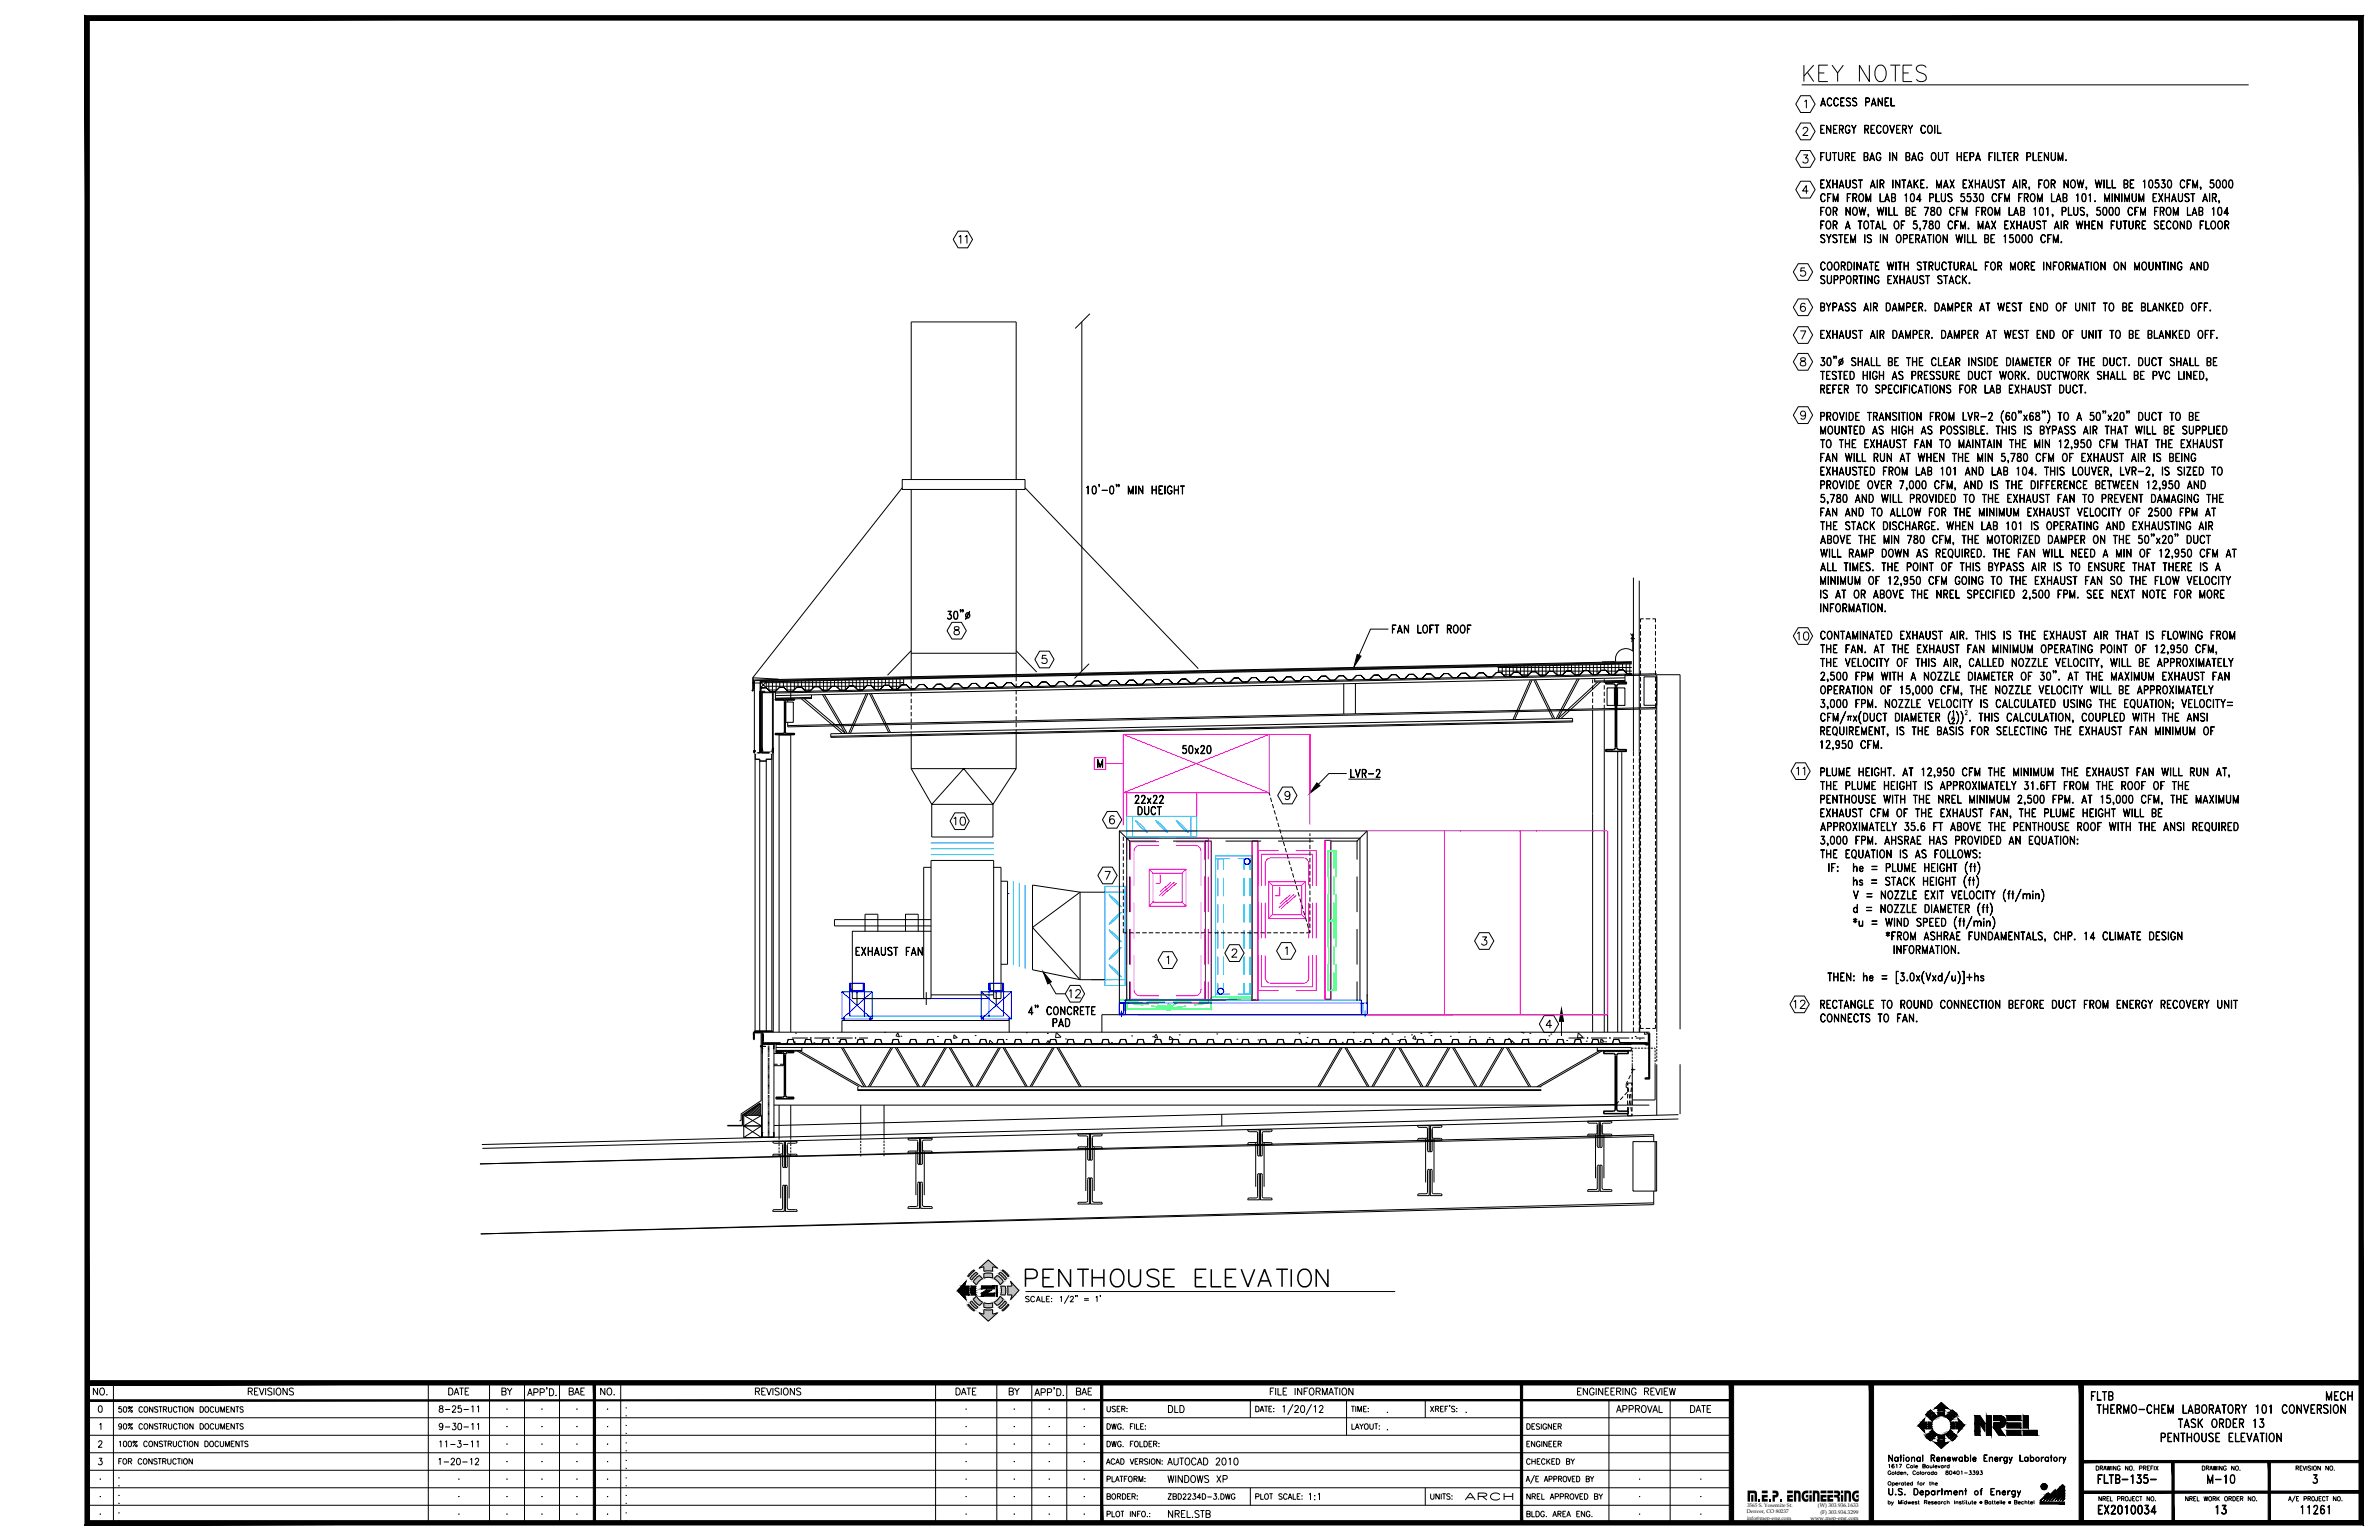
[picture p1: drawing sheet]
<svg xmlns="http://www.w3.org/2000/svg" width="864mm" height="559mm" viewBox="0 0 864 559" stroke-linecap="round" stroke-linejoin="round" font-family="sans-serif">
<defs><g id="words">
<g font-size="2">
<text x="657.2" y="551.6">www.mep-eng.com</text>
<text x="659.9" y="546.9">(W) 303.936.1633</text>
<text x="660.8" y="549.2">(F) 303.934.3299</text>
</g>
<g font-size="1.9">
<text x="634.1" y="549.2">Denver, CO 80237</text>
<text x="634.2" y="551.4">info@mep-eng.com</text>
<text x="634.2" y="546.9">3565 S. Yosemite St.</text>
</g>
</g></defs>
<!-- layer: A-SECT -->
<g fill="none" stroke="#000" stroke-width=".36">
<path d="M327.5 174h44.6v3.6h-44.6zM330.8 174v-57.2h38.1v57.2M330.8 177.6v67.2M368.9 177.6v66.4M330.7 237h38.1M330.8 236.1l-8.6 8.9M368.9 236.1l7.4 7.8M591.9 229.9l.7 1v1.6l-.4 .4M592.1 231.7h1.4M592.1 231.6v.2M592.3 232.1l.1 .2M592.4 231.2v.8"/>
<path d="M276 246.9v26.2v-22.4v22.4h-2.2v-26.1M281.5 251v2.7l13.1-.2v-1.4M290.9 253.5l14.9 12.7M298.6 252l8.3 14.1-15-12.6M299.2 252l8.3 14.1M314.4 251.7l-6.3 14.4M315.1 251.6l-6.4 14.5M315.6 251.6l7 14.2M316.3 251.6l6.9 14.2M487.8 248.1v11M492 248v11M555.6 246.7l-6.4 14.4"/>
<path d="M556.2 246.6l-6.3 14.5M556.8 246.6l6.9 14.2M557.4 246.6l7 14.2M572.6 246.3l-7.7 14.5M573.3 246.3l-7.7 14.4 14.4-13.2M581 247.5l-14.4 13.2M589.9 244.7v2.6l-11 .2v-1.3M589.9 246l-308.4 6.4M592.4 244.6l-316.4 6.6M273.7 272.4v.8h2.4v-2.4l-.1 2.3h-2.3v-.4M273.7 272.6h.1M273.7 272.4h.1"/>
<path d="M273.7 272.7h.1M273.7 272.4v.2M273.7 272.3h.1M273.7 272.3v.1M273.8 272.6h.1M273.8 272.4h.1M273.8 272.3v.1M274.1 273.5v100.6M274.1 275.4l1.5 .1M274.2 275.4l1.4 .1M274.2 273.5l.4-.1zM274.3 273.4l-.1 2"/>
<path d="M275.6 275.5l.2 .1M275.6 275.4l.2 .2M275.8 275.6l.1 .6M275.9 276.1h2.1M276.1 270.7v.1M278.1 275.6v.5M278.1 276v.1M278.2 275.6v.5M278.1 275.6h.1M278.2 276l-2.3 .2M280.1 273.5l-.4-.1 .4 .1 .1 100.6M280.1 273.4l.1 .1"/>
<path d="M280.1 275.4l-1.8 .1M280.2 275.4l-1.9 .1M301.6 266.2l269.3-5.5v1.3l-269.3 5.6zM330.8 266.2v12.7l7.4 13 11.6-13 10.7 13 8.4-13h-38.1M368.9 265.4v13.5M587.2 272.6v101.9M588.7 272.9v101.6M595.2 272.9v101.6M338.2 303.7v-11.8h22.3v11.8M273.7 374.4l.4-.3h6.1l.3 .3-.3-.2h-6.1zM279.7 374.4h-3.4v25l-7.2 4.8v2.3l-.6 .3M280.9 378.8l-4.2 .1"/>
<path d="M281 378.9v33.7M305.6 374.5v-4.2h60.7v4.2M311.9 376.7h3.2M400 374.5v-6.3h183.6v6.3M593.8 376.7h3.2M598.8 374.5h-322.1v38.3M276.7 380.5h.3h-.2v-1.6h4.1v1.6h-.2h.2M281 382.3h3.5v4.4h-3.5M281 380.5h-.1M270.1 404.7l6.3 3.8M276.2 404.7v-4.2l-6.2 4.2v3.8M276.4 408.5v-3.8l-6.4 3.8h6.4v4.3h-6.4v-4.3l6.4 4.3"/>
<path d="M276.4 408.5l-6.4 4.3M276.7 412.6h4.2M280.9 410.9h-.2l.2 .1v1.6h-4.1v-1.6l.2-.1-.3 .1M280.9 410.9l.1 .1"/>
<circle cx="592.7" cy="230.3" r=".28"/>
</g>
<!-- layer: A-SECT-Lite -->
<path d="M276.3 249.9l.2-.3 1.7-.1 1.6 1.6h1.5l1.6-1.7h1.6l1.6 1.5h1.6l1.5-1.6h1.7l1.6 1.5h1.5l1.6-1.6 1.6-.1 1.6 1.6 1.6-.1 1.5-1.5 1.7-.1 1.6 1.5h1.5l1.6-1.6h1.6l1.6 1.5h1.6l1.5-1.6h1.7l1.6 1.5 1.5-.1 1.6-1.6h1.6l1.6 1.6 1.6-.1 1.5-1.6h1.7l1.6 1.5h1.5l1.6-1.6 1.6-.1 1.6 1.6h1.6l1.5-1.6 1.7-.1 1.6 1.5h1.5l1.6-1.6h1.6l1.6 1.5h1.6l1.5-1.6h1.7l1.6 1.5 1.5-.1 1.6-1.5 1.6-.1 1.6 1.6 1.6-.1 1.5-1.6h1.7l1.6 1.5h1.5l1.6-1.6h1.6l1.6 1.5h1.6l1.5-1.6 1.7-.1 1.6 1.5h1.5l1.6-1.6h1.6l1.6 1.5h1.6l1.5-1.6h1.6l1.7 1.5 1.5-.1 1.6-1.5 1.6-.1 1.6 1.6 1.6-.1 1.5-1.6h1.6l1.7 1.5h1.5l1.6-1.6h1.6l1.6 1.5h1.6l1.5-1.7h1.6l1.7 1.6 1.5-.1 1.6-1.6h1.6l1.6 1.5h1.6l1.5-1.6h1.6l1.7 1.5h1.5l1.6-1.6 1.6-.1 1.6 1.5h1.5l1.6-1.6h1.6l1.6 1.5h1.6l1.6-1.6h1.6l1.6 1.5h1.5l1.6-1.6 1.6-.1 1.6 1.6 1.6-.1 1.6-1.5 1.6-.1 1.6 1.5h1.5l1.6-1.6h1.6l1.6 1.5h1.6l1.6-1.6h1.6l1.6 1.5 1.5-.1 1.6-1.6h1.6l1.6 1.5h1.6l1.6-1.6h1.6l1.6 1.5h1.5l1.6-1.6 1.6-.1 1.6 1.6 1.6-.1 1.6-1.5 1.6-.1 1.6 1.5h1.5l1.6-1.6h1.6l1.6 1.5h1.6l1.6-1.6h1.6l1.6 1.5 1.5-.1 1.6-1.6h1.6l1.6 1.6 1.6-.1 1.6-1.6h1.6l1.6 1.5h1.5l1.6-1.6 1.6-.1 1.6 1.6h1.6l1.6-1.6 1.6-.1 1.6 1.5h1.5l1.6-1.6h1.6l1.6 1.5h1.6l1.6-1.6h1.6l1.6 1.5 1.5-.1 1.6-1.5 1.6-.1 1.6 1.6 1.6-.1 1.6-1.6h1.6l1.6 1.5h1.5l1.6-1.6h1.6l1.6 1.5h1.6l1.6-1.7h1.6l1.6 1.6 1.5-.1 1.6-1.6h1.6l1.6 1.5h1.6l1.5-1.6 1.6-.1 1.7 1.6h1.5h-1.6l-1.6-1.5h-1.5l-1.6 1.6h-1.6l-1.6-1.5-1.6 .1-1.6 1.5-1.5 .1-1.7-1.6-1.5 .1-1.6 1.6h-1.6l-1.6-1.5h-1.6l-1.6 1.6-1.5 .1-1.7-1.6h-1.5l-1.6 1.7h-1.6l-1.6-1.5h-1.6l-1.6 1.6h-1.5l-1.7-1.5h-1.5l-1.6 1.6h-1.6l-1.6-1.5-1.6 .1-1.6 1.5-1.5 .1-1.7-1.5h-1.5l-1.6 1.6h-1.6l-1.6-1.5h-1.6l-1.6 1.6h-1.5l-1.6-1.5h-1.6l-1.6 1.7h-1.6l-1.6-1.6-1.6 .1-1.6 1.6h-1.5l-1.6-1.5h-1.6l-1.6 1.6-1.6 .1-1.6-1.6h-1.6l-1.6 1.6-1.5 .1-1.6-1.5h-1.6l-1.6 1.6h-1.6l-1.6-1.5h-1.6l-1.5 1.6h-1.6l-1.6-1.5-1.6 .1-1.6 1.5-1.6 .1-1.6-1.6-1.6 .1-1.5 1.5-1.6 .1-1.6-1.5h-1.6l-1.6 1.6h-1.6l-1.6-1.5h-1.6l-1.5 1.6-1.6 .1-1.6-1.6-1.6 .1-1.6 1.6h-1.6l-1.6-1.5h-1.6l-1.5 1.6h-1.6l-1.6-1.5-1.6 .1-1.6 1.5-1.6 .1-1.6-1.6-1.6 .1-1.5 1.5-1.6 .1-1.6-1.5h-1.6l-1.6 1.6h-1.6l-1.6-1.5h-1.6l-1.5 1.6h-1.6l-1.6-1.5-1.6 .1-1.6 1.6h-1.6l-1.6-1.6-1.6 .1-1.5 1.6h-1.6l-1.6-1.5h-1.6l-1.6 1.6-1.6 .1-1.6-1.6h-1.6l-1.5 1.7h-1.6l-1.6-1.5h-1.6l-1.6 1.6h-1.6l-1.6-1.5h-1.6l-1.5 1.6h-1.6l-1.6-1.5-1.6 .1-1.6 1.5-1.5 .1-1.7-1.5h-1.6l-1.5 1.6h-1.6l-1.6-1.5h-1.6l-1.6 1.6h-1.5l-1.7-1.5h-1.6l-1.5 1.7h-1.6l-1.6-1.6-1.6 .1-1.6 1.6h-1.5l-1.7-1.5h-1.6l-1.5 1.6-1.6 .1-1.6-1.6h-1.6l-1.6 1.6-1.5 .1-1.7-1.5h-1.6l-1.5 1.6h-1.6l-1.6-1.5h-1.6l-1.6 1.6h-1.5l-1.6-1.5-1.7 .1-1.5 1.5-1.6 .1-1.6-1.6-1.6 .1-1.6 1.6h-1.5l-1.6-1.5h-1.7l-1.5 1.6h-1.6l-1.6-1.5h-1.6l-1.6 1.6-1.5 .1-1.6-1.5h-1.7l-1.5 1.6h-1.6l-1.6-1.5h-1.6l-1.5 1.6h-1.6l-1.6-1.5-1.7 .1-1.5 1.5-1.6 .1-1.6-1.6-1.6 .1-1.5 1.6h-1.6l-1.6-1.5h-1.7l-.2 .3M294.6 253l-13.1 .3M589.9 245l-308.4 6.5M589.9 246.9l-11 .2M570.9 261.6l-269.3 5.6M281 386.2h1.3M283.1 386.2h1.4" fill="none" stroke="#000" stroke-width=".36"/>
<!-- layer: A-SECT-Med -->
<path d="M275.9 400.3l-6.3 4.3v3.8h-5.6" fill="none" stroke="#000" stroke-width=".55"/>
<!-- layer: A-Detl-Thin -->
<g fill="none" stroke="#000" stroke-width=".36">
<path d="M276.1 379.6l1.8 .1-1.8 .1M276.1 379.4l.1 .5zM276.1 379.5v.3M281.7 379h310.5M284 378.8h1.7l.4-1.6h1.8l.5 1.6h3.6l.5-1.6h1.8l.4 1.6h3.7l.4-1.6h1.8l.5 1.6h3.6l.5-1.6h1.8l.4 1.6h3.7l.4-1.6h1.8l.5 1.6h3.6l.5-1.6h1.8l.4 1.6h3.7l.4-1.6h1.8l.5 1.6h3.6l.5-1.6h1.8l.4 1.6h3.7l.4-1.6h1.8l.5 1.6h3.6l.5-1.6h1.8l.4 1.6h3.7l.4-1.6h1.8l.5 1.6h3.6l.5-1.6h1.8l.4 1.6h3.7l.4-1.6h1.8l.5 1.6h3.6l.5-1.6h1.8l.4 1.6h3.7l.4-1.6h1.8l.5 1.6h3.6l.5-1.6h1.8l.4 1.6h3.7l.4-1.6h1.8l.5 1.6h3.6l.5-1.6h1.8l.4 1.6h3.7l.4-1.6h1.8l.5 1.6h3.6l.5-1.6h1.8l.4 1.6h3.7l.4-1.6h1.8l.5 1.6h3.6l.5-1.6h1.8l.4 1.6h3.7l.4-1.6h1.8l.5 1.6h3.6l.5-1.6h1.8l.4 1.6h3.7l.4-1.6h1.8l.5 1.6h3.6l.5-1.6h1.8l.4 1.6h3.7l.4-1.6h1.8l.5 1.6h3.6l.5-1.6h1.8l.4 1.6h3.7l.4-1.6h1.8l.5 1.6h3.6l.5-1.6h1.8l.4 1.6h3.7l.4-1.6h1.8l.5 1.6h3.6l.5-1.6h1.8l.4 1.6h3.7l.4-1.6h1.8l.5 1.6h3.6l.5-1.6h1.8l.4 1.6h3.7l.4-1.6h1.8l.5 1.6h3.6l.5-1.6h1.8l.4 1.6h3.7l.4-1.6h1.8l.5 1.6h3.6l.5-1.6h1.8l.4 1.6h3.7l.4-1.6h1.8l.5 1.6h3.6l.5-1.6h1.8l.4 1.6h3.7l.4-1.6h1.8l.5 1.6h3.6l.5-1.6h1.8l.4 1.6h3.7l.4-1.6h1.8l.5 1.6h3.6l.5-1.6h1.8l.4 1.6h3.7l.4-1.6h1.8l.5 1.6h3.6l.5-1.6h1.8l.4 1.6h3.7l.4-1.6h1.8l.5 1.6M284.1 378.7h1.6l.4-1.5h1.9l.4 1.5h3.6l.4-1.5h1.9l.5 1.5h3.6l.4-1.5h1.9l.4 1.5h3.6l.4-1.5h1.9l.5 1.5h3.6l.4-1.5h1.9l.4 1.5h3.6l.4-1.5h1.9l.5 1.5h3.6l.4-1.5h1.9l.4 1.5h3.6l.4-1.5h1.9l.5 1.5h3.6l.4-1.5h1.9l.4 1.5h3.6l.4-1.5h1.9l.5 1.5h3.6l.4-1.5h1.9l.4 1.5h3.6l.4-1.5h1.9l.5 1.5h3.6l.4-1.5h1.9l.4 1.5h3.6l.4-1.5h1.9l.5 1.5h3.6l.4-1.5h1.9l.4 1.5h3.6l.4-1.5h1.9l.5 1.5h3.6l.4-1.5h1.9l.4 1.5h3.6l.4-1.5h1.9l.5 1.5h3.6l.4-1.5h1.9l.4 1.5h3.6l.4-1.5h1.9l.5 1.5h3.6l.4-1.5h1.9l.4 1.5h3.6l.4-1.5h1.9l.5 1.5h3.6l.4-1.5h1.9l.4 1.5h3.6l.4-1.5h1.9l.5 1.5h3.6l.4-1.5h1.9l.4 1.5h3.6l.4-1.5h1.9l.5 1.5h3.6l.4-1.5h1.9l.4 1.5h3.6l.4-1.5h1.9l.5 1.5h3.6l.4-1.5h1.9l.4 1.5h3.6l.4-1.5h1.9l.5 1.5h3.6l.4-1.5h1.9l.4 1.5h3.6l.4-1.5h1.9l.5 1.5h3.6l.4-1.5h1.9l.4 1.5h3.6l.4-1.5h1.9l.5 1.5h3.6l.4-1.5h1.9l.4 1.5h3.6l.4-1.5h1.9l.5 1.5h3.6l.4-1.5h1.9l.4 1.5h3.6l.4-1.5h1.9l.5 1.5h3.6l.4-1.5h1.9l.4 1.5h3.6l.4-1.5h1.9l.5 1.5h3.6l.4-1.5h1.9l.4 1.5h3.6l.4-1.5h1.9l.5 1.5h3.6l.4-1.5h1.9l.4 1.5h3.6l.4-1.5h1.9l.5 1.5h3.6l.4-1.5h1.9l.4 1.5h3.6l.4-1.5h1.9l.5 1.5h3.6l.4-1.5h1.9l.4 1.5M581.7 378.7h3.6l.5-1.5h1.9l.4 1.1 3.6 .1h-3.7l-.4-1.2h-1.8l-.4 1.6h-3.7M281.7 381.1h9.4M289.5 381.4l22.4 12.9M290.5 381.4l22.5 12.9M305.4 380.1l8.3 14.2M306.1 380.1l8.2 14.2"/>
<path d="M311.4 395.4h248.1M323.5 380.1l-8.3 14.2M324 380.1l-8.2 14.2M325 380.1l8.2 14.2M325.6 380.1l8.2 14.2M343 380.1l-8.2 14.2M343.6 380.1l-8.2 14.2M344.5 380.1l8.3 14.2M345.1 380.1l8.3 14.2M362.6 380.1l-8.3 14.2M363.2 380.1l-8.3 14.2M364.1 380.1l8.2 14.2"/>
<path d="M364.7 380.1l8.2 14.2M382.1 380.1l-8.2 14.2M382.7 380.1l-8.2 14.2M383.7 380.1l8.2 14.2M384.2 380.1l8.3 14.2M486.6 380.1l-8.2 14.2M487.2 380.1l-8.2 14.2M488.2 380.1l8.2 14.2M488.8 380.1l8.2 14.2M506.2 380.1l-8.2 14.2M506.8 380.1l-8.3 14.2M507.7 380.1l8.2 14.2"/>
<path d="M508.3 380.1l8.3 14.2M525.7 380.1l-8.2 14.2M526.4 380.1l-8.3 14.2M527.2 380.1l8.3 14.2M527.9 380.1l8.2 14.2M545.3 380.1l-8.3 14.2M545.9 380.1l-8.2 14.2M546.8 380.1l8.3 14.2M547.4 380.1l8.3 14.2M579.8 381.1h12.4M580.4 381.4l-22.5 12.9M581.4 381.4l-22.4 12.9"/>
</g>
<!-- layer: A-HATCH -->
<g fill="none" stroke="#000" stroke-width=".36">
<path d="M276 247.7h.1M276 249h.1M276.5 247.5h.1M276.5 249.6v.1M277.8 247.5h.1M278.2 247.7h50M278.2 249h24.6M279 250.4h3.1M279.1 247.4v3.1M280.4 247.4v3.7M281.8 247.4v3.3M283.1 247.3v2.2"/>
<path d="M284.4 247.3v2.1M285.5 250.4h2.7M285.7 247.3v3.3M287 247.2v3.7M288.4 247.2v3M289.7 247.2v2.1M291 247.2v2.2M292 250.4h2.5M292.3 247.1v3.6M293.7 247.1v3.7M295 247.1v2.7M296.3 247v2.1"/>
<path d="M297.6 247v2.5M298.5 250.4h2.2M298.9 247v3.7M300.3 247v3.6M301.6 246.9v2.5M302.9 246.9v2.1M304.2 246.9v2.8M305 250.4h1.9M305.5 246.9v3.6M306.9 246.8v3.6M308.2 246.8v2.2h-4.6M309.5 246.8v2.1"/>
<path d="M310.1 249h4.3M310.8 246.7v3.1M311.5 250.4h1.6M312.2 246.7v3.7M313.5 246.7v3.3M314.8 246.6v2.2M316.1 246.6v2.2M316.6 249h4M317.4 246.6v3.3M318.8 246.6v3.6M320.1 246.6v3M321.4 246.5v2.1"/>
<path d="M322.7 246.5v2.3M323 249h3.8M324.1 246.5v3.5M325.4 246.4v3.7M326.7 246.4v2.7M328 246.4v2.1M543.6 242.2h48.8M543.6 243.5h25M544 241.9v2.1M545.3 241.9v2.6M545.7 244.9h2.9M546.7 241.8v3.7"/>
<path d="M548 241.8v3.7M549.3 241.8v2.4M550.6 241.7v2.2M552 241.7v2.9M552.2 244.9h2.6M553.3 241.7v3.7M554.6 241.7v3.4M555.9 241.7v2.1M557.3 241.6v2.1M558.6 241.6v3.1M558.7 244.9h2.3M559.9 241.6v3.7"/>
<path d="M561.2 241.5v3.2M562.6 241.5v2.1M563.9 241.5v2.1M565.2 241.4v3.4l2.1 .1M566.5 241.4v3.7M567.8 241.4v2.9M569.2 241.4v2.1M570.3 243.5h4.5M570.5 241.4v2.3M571.7 244.9h1.8M571.8 241.3v3.7M573.1 241.3v3.7"/>
<path d="M574.4 241.3v2.6M575.8 241.2v2.1M576.8 243.5h4.2M577.1 241.2v2.7M578.2 244.9h.1M578.4 241.2v3.6M579.7 241.1v3.7M581.1 241.1v2.4M582.4 241.1v2.1M583.3 243.5h3.9M583.7 241.1v2.8M585 241v3.7"/>
<path d="M586.3 241v3.4M587.7 241v2.1M589 240.9v2.1M589.7 243.5h2.7M590.3 240.9v3.2M591.6 240.9v3.7M286.7 377.1v.1M288.4 378.1h.1M288.8 374.9h.1M295.4 378.4h.1M302.5 378.6h.1M304.4 378h.1"/>
<path d="M321.1 374.6h.1M325.9 374.8l.6 1.5-1.3-.5zM327 376h.1M340.3 376.1h.1M346.3 375.5l1.2 1-1.3 .3zM354 375.8h.1M359.1 378.7l.2-1.2 1.3 1.2M365.2 377.2h.1M372.6 374.7h.1M379.9 378.7l.6-1.1 .4 1.1M380.2 375h.1M383.4 374.7l1.8 1.6-2.1 .2z"/>
<path d="M386.8 377h.1M403.5 378.3h.1M406 378.5h.1M410.8 375.9h.1M418.4 376.2h.1M419.7 375.3l.6 1.4-1.3-.4zM424.6 376l1.2 1-1.3 .3zM428.1 375.5h.1M441.7 375.2h.1M449 377.1h.1M456.6 377.3h.1M471.6 375.1h.1"/>
<path d="M473.9 378.7l.4-.6 .2 .6M474.5 376.4h.1M487.2 378.2h.1M491.3 374.7h.1M493.7 377.9h.1M494.9 378.5h.1M498.3 375h.1M502.8 377.2l.1-.7 .7 .7M504 377.4v.1M505.3 375.2h.1M507.4 377.6h.1M509.8 376.3h.1"/>
<path d="M512.4 375.5h.1M513.5 375.8l.6 1.4-1.3-.4zM515.8 375h.1M518.7 374.5v.3l1.2-.3M519.4 375.8h.1M526.5 376h.1M529.4 374.6h.1M533.5 376.3h.1M540.6 376.5h.1M547.6 376.8h.1M548.7 378.4l.1-.8 1.1 1.1M552.2 374.5l1.1 .4-.1-.4"/>
<path d="M554.7 377h.1M555.4 375h.1M561.7 377.3h.1M562.3 375.8h.1M563 375.2h.1M568 378.7h.1M568.7 377.5h.1M572.9 374.8l1.8 1.6-2.1 .3zM575.8 377.8h.1M581.1 377l1.3 1-1.4 .3zM581.5 377.4h.1M582.8 378.1h.1"/>
<path d="M589.9 378.3h.1M593.6 376.1h.1M595.1 377h.1M597 374.5v.8l1.3-.2-.7-.6M270.6 404.3l-.4 .4M272.4 403.1l-1.7 1.6M274.1 401.9l-2.8 2.8M275.9 400.7l-4 4M276.2 401l-3.8 3.7M276.2 401.5l-3.2 3.2M276.2 402.1l-2.6 2.6M276.2 402.7l-2.1 2"/>
<path d="M276.2 403.2l-1.5 1.5M276.2 403.8l-1 .9M276.2 404.4l-.4 .3"/>
</g>
<!-- layer: 0 -->
<g fill="none" stroke="#000" stroke-width=".36">
<path d="M273.4 247.8h2.8M273.4 247.4v.9M273.5 246.2v3.9l-.3 .5M276.2 249.5l-.2 1.6h1.6l-.1-.3h-1M276.2 249.5l.1 .1M276.3 249.7l.2 1.1M278.2 247.5h-2.2v2.1l2.2-2.1v2.1l-2.2-2.1v2.1h2.2M282.6 246.4l-9.4-.5v4.3l-.2 .4 .2 .2 .4-.5M592.4 240.9l-316.4 6.6M592.4 240.3l-318.5 6.7M592.4 240.1l-318.6 6.6v3.3M338 314.7h-2.7v47.6"/>
<path d="M338.2 303.7h22.3M360.7 314.7h2.7v47.6h-2.7v-50.1h-22.7v50.1h-28.6v-24.4h28.6M363.4 319.8h2.3v30.1h-2.3M314 337.9v-6.2h4.7v6.2M328.7 337.9v-6.2h4.6v6.2M338 333.7h-35.1v2.3h35.1M374.8 321.2l17.3 2.5v31.8l-17.3-3.6zM401.1 323.7h-9l-17.3 12.8 17.3 19M392.1 355.5h9M311.1 360v4.7M336.2 360v4.7M338 361h22.7"/>
<path d="M361.6 360v4.7M270 408.5h6.4M270 404.7h6.4"/>
</g>
<!-- layer: A-WALL-BATT -->
<g fill="none" stroke="#000" stroke-width=".36">
<path d="M278.8 379.6h.1M278.8 379.2h.1M278.8 380h.1M278.8 380.5h.1M278.8 380.8h.1M278.8 381.3h.1M278.8 381.6h.1M278.8 382.1h.1M278.8 382.5h.1M278.8 382.9h.1M278.8 383.3h.1M278.8 384.1h.1"/>
<path d="M278.8 384.5h.1M278.8 384.9h.1M278.8 385.3h.1M278.8 385.8h.1M278.8 386.1h.1M278.8 386.6h.1M278.8 386.9h.1M278.8 387.4h.1M278.8 387.8h.1M278.8 388.2h.1M278.8 388.6h.1M278.8 389h.1"/>
<path d="M278.8 389.4h.1M278.8 389.8h.1M278.8 390.2h.1M278.8 390.6h.1M278.8 391h.1M278.8 391.4h.1M278.8 391.9h.1M278.8 392.2h.1M278.8 392.7h.1M278.8 393h.1M278.8 393.5h.1M278.8 393.9h.1"/>
<path d="M278.8 394.3h.1M278.8 394.7h.1M278.8 395.1h.1M278.8 395.5h.1M278.8 395.9h.1M278.8 396.3h.1M278.8 396.7h.1M278.8 397.5h.1M278.8 397.9h.1M278.8 398.3h.1M278.8 398.8h.1M278.8 399.2h.1"/>
<path d="M278.8 399.6h.1M278.8 400h.1M278.8 383.7h.1M278.8 397.1h.1M278.8 400.4h.1M278.8 400.8h.1M278.8 401.2h.1M278.8 401.6h.1M278.8 402h.1M278.8 402.4h.1M278.8 402.8h.1M278.8 403.2h.1"/>
<path d="M278.8 403.6h.1M278.8 404h.1M278.8 404.4h.1M278.8 404.8h.1M278.8 405.3h.1M278.8 405.7h.1M278.8 406.1h.1M278.8 406.5h.1M278.8 406.9h.1M278.8 407.3h.1M278.8 407.7h.1M278.8 408.1h.1"/>
<path d="M278.8 408.5h.1M278.8 408.9h.1M278.8 409.3h.1M278.8 409.7h.1M278.8 410.1h.1M278.8 410.5h.1M278.8 410.9h.1M278.8 411.4h.1M278.8 411.7h.1M278.8 412.2h.1M278.8 412.6h.1"/>
</g>
<!-- layer: _SEALANT -->
<path d="M273.8 272.4v.2z" fill="none" stroke="#000" stroke-width=".36"/>
<!-- layer: BYOTHERS -->
<g fill="none" stroke="#dcdcdc" stroke-width=".36">
<path d="M274.2 273.2v.1M274.3 273.2h.1M274.3 273.3h.1M274.3 273.2v.1M274.4 273.2h.1M274.4 273.2v.1M274.5 273.3h-.1M274.5 273.2v.1M279.9 273.2v.1M279.9 273.3h.1M279.9 273.2h.1M280 273.2v.1"/>
<path d="M280 273.3h.1M280.1 273.2h-.1M280.1 273.2v.1"/>
</g>
<!-- layer: _BYOTHERS -->
<g fill="none" stroke="#dcdcdc" stroke-width=".36">
<path d="M274.6 273.2l.1 .2M274.6 273.2l.1 .1M274.6 273.2v.2l.1-.2M274.7 273.3l-.1 .1M279.6 273.2l.2 .1h-.2M279.7 273.2l-.1 .2M279.8 273.2l-.2 .2"/>
<circle cx="274.7" cy="273.3" r=".11"/>
<circle cx="279.7" cy="273.3" r=".11"/>
</g>
<!-- layer: A-SECT-FINE -->
<g fill="none" stroke="#000" stroke-width=".36">
<path d="M327.5 177l-54.3 68.9M372.1 177l62.9 65.6M595.5 226.6v1.6M595.5 229v1.6M595.5 231.4v1.6M595.5 233.8v1.5M595.5 236.1v1.7M595.5 238.5v1.6M596.7 224.6h-1.2v1.2M597.4 224.6h1.6M599.8 224.6h1.1v1.2M600.9 226.6v1.6"/>
<path d="M600.9 229v1.6M600.9 231.4v1.6M600.9 233.8v1.5M600.9 236.1v1.7M600.9 238.5v1.6M276.7 251.3v20.6M280.4 251.3v20.7M285.1 254.7h2.9v7.4h-2.9zM285.3 254.7v7.4M285.9 254v.7M287 250.9v2.7M578.1 257.7v116.8"/>
<path d="M582.4 257.6v116.9M582.4 257.6l-296.5 6.2v-1.7M583.4 249.6h2.9v6.4h-2.9zM586 249.6v6.4M587 249.6h2.9v6.4h-2.9zM587.2 249.6v6.4M595.5 240.9v1.6M595.5 243.3v1.6M595.5 245.7v1.6M595.5 248v1.7M595.5 250.5v1.5M595.5 252.8v1.6"/>
<path d="M595.5 255.2v1.6M595.5 257.6v1.6M595.5 260v1.5M596.8 245.6h4.6v10.3h-4.6zM600.9 240.9v1.6M600.9 243.3v1.6M600.9 245.7v1.6M600.9 248v1.7M600.9 250.5v1.5M600.9 252.8v1.6M600.9 255.2v1.6M600.9 257.6v1.6"/>
<path d="M600.9 260v1.5M601.4 257.2l-19 .4M601.4 256.7l-315.5 6.6M601.4 244.5l-11.5 .2M601.4 244.9l-11.5 .3M275.8 276.1v98M276.5 273.2v-21.9h4.2v123.2M278.2 276.1v98M592.9 272.6v1.8M592.9 275.2v1.5M592.9 277.6v1.6M592.9 279.9v1.6"/>
<path d="M595.1 272.6v1.8M595.1 275.2v1.5M595.1 277.6v1.6M595.1 279.9v1.6M595.5 262.4v1.5M595.5 264.7v1.6M595.5 267.1v1.6M595.5 269.5v1.6M595.5 271.9v1.5M595.5 274.2v1.7M595.5 276.6v1.6M595.5 279v1.6"/>
<path d="M600.9 262.4v1.5M600.9 264.7v1.6M600.9 267.1v1.6M600.9 269.5v1.6M600.9 271.9v1.5M600.9 274.2v1.7M600.9 276.6v1.6M600.9 279v1.6M592.9 282.3v1.6M592.9 284.7v1.6M592.9 287.1v1.6M592.9 289.4v1.7"/>
<path d="M592.9 291.9v1.5M592.9 294.2v1.6M592.9 296.6v1.6M592.9 299v1.6M595.1 282.3v1.6M595.1 284.7v1.6M595.1 287.1v1.6M595.1 289.4v1.7M595.1 291.9v1.5M595.1 294.2v1.6M595.1 296.6v1.6M595.1 299v1.6"/>
<path d="M595.5 281.4v1.6M595.5 283.8v1.6M595.5 286.1v1.7M595.5 288.6v1.5M595.5 290.9v1.6M595.5 293.3v1.6M595.5 295.7v1.6M595.5 298.1v1.5M600.9 281.4v1.6M600.9 283.8v1.6M600.9 286.1v1.7M600.9 288.6v1.5"/>
<path d="M600.9 290.9v1.6M600.9 293.3v1.6M600.9 295.7v1.6M600.9 298.1v1.5M592.9 301.4v1.6M592.9 303.8v1.5M592.9 306.1v1.6M592.9 308.5v1.6M592.9 310.9v1.6M592.9 313.3v1.5M592.9 315.7v1.6M592.9 318v1.6"/>
<path d="M595.1 301.4v1.6M595.1 303.8v1.5M595.1 306.1v1.6M595.1 308.5v1.6M595.1 310.9v1.6M595.1 313.3v1.5M595.1 315.7v1.6M595.1 318v1.6M595.5 300.5v1.5M595.5 302.8v1.6M595.5 305.2v1.6M595.5 307.6v1.6"/>
<path d="M595.5 310v1.5M595.5 312.3v1.7M595.5 314.7v1.6M595.5 317.1v1.6M595.5 319.5v1.6M600.9 300.5v1.5M600.9 302.8v1.6M600.9 305.2v1.6M600.9 307.6v1.6M600.9 310v1.5M600.9 312.3v1.7M600.9 314.7v1.6"/>
<path d="M600.9 317.1v1.6M600.9 319.5v1.6M592.9 320.4v1.6M592.9 322.8v1.6M592.9 325.2v1.6M592.9 327.5v1.7M592.9 330v1.5M592.9 332.3v1.6M592.9 334.7v1.6M592.9 337.1v1.6M592.9 339.5v1.6M595.1 320.4v1.6"/>
<path d="M595.1 322.8v1.6M595.1 325.2v1.6M595.1 327.5v1.7M595.1 330v1.5M595.1 332.3v1.6M595.1 334.7v1.6M595.1 337.1v1.6M595.1 339.5v1.6M595.5 321.9v1.6M595.5 324.2v1.7M595.5 326.7v1.5M595.5 329v1.6"/>
<path d="M595.5 331.4v1.6M595.5 333.8v1.6M595.5 336.2v1.5M595.5 338.6v1.5M600.9 321.9v1.6M600.9 324.2v1.7M600.9 326.7v1.5M600.9 329v1.6M600.9 331.4v1.6M600.9 333.8v1.6M600.9 336.2v1.5M600.9 338.6v1.5"/>
<path d="M592.9 341.9v1.5M592.9 344.2v1.6M592.9 346.6v1.6M592.9 349v1.6M592.9 351.4v1.5M592.9 353.8v1.6M592.9 356.1v1.6M592.9 358.5v1.6M595.1 341.9v1.5M595.1 344.2v1.6M595.1 346.6v1.6M595.1 349v1.6"/>
<path d="M595.1 351.4v1.5M595.1 353.8v1.6M595.1 356.1v1.6M595.1 358.5v1.6M595.5 340.9v1.6M595.5 343.3v1.6M595.5 345.7v1.6M595.5 348.1v1.5M595.5 350.4v1.7M595.5 352.8v1.6M595.5 355.2v1.6M595.5 357.6v1.6"/>
<path d="M595.5 360v1.6M600.9 340.9v1.6M600.9 343.3v1.6M600.9 345.7v1.6M600.9 348.1v1.5M600.9 350.4v1.7M600.9 352.8v1.6M600.9 355.2v1.6M600.9 357.6v1.6M600.9 360v1.6M273.5 375v.4M281.7 378.8h6.1"/>
<path d="M282.8 374.5v-107.8h4.2v107.8M288.9 378.8h309.8M592.9 360.9v1.6M592.9 363.3v1.6M592.9 365.6v1.7M592.9 368.1v1.5M592.9 370.4v1.6M592.9 372.8v1.7M595.1 360.9v1.6M595.1 363.3v1.6M595.1 365.6v1.7M595.1 368.1v1.5"/>
<path d="M595.1 370.4v1.6M595.1 372.8v1.7M595.5 371.9v1.3h1.2M595.5 362.3v1.7M595.5 364.8v1.5M595.5 367.1v1.6M595.5 369.5v1.6M597.4 373.2h1.6M600.9 371.9v1.3h-1.1M600.9 362.3v1.7M600.9 364.8v1.5M600.9 367.1v1.6"/>
<path d="M600.9 369.5v1.6M601.4 374.8v.8M601.4 376v.8M601.4 377.2v.7M601.4 378.3v.8M601.4 379.5v.8M609.9 373.5v-128.7h-8.5v129.6M592.5 381.1v.8M592.5 382.3v.7M592.5 383.4v.8M592.5 384.6v.8M592.5 385.8v15.2"/>
<path d="M593 380.3h-.5v.4M593.4 380.3h.7M594.5 380.3h.8M595.7 380.3h.8M596.9 380.3h.8M598.1 380.3h.7M599.2 380.3h.8M600.4 380.3h.4v.4M600.8 385.8v13.3h-8.3M600.8 381.1v.8M600.8 382.3v.7M600.8 383.4v.8"/>
<path d="M600.8 384.6v.8M601.4 380.7v.8M601.4 381.9v.7M601.4 383v.8M601.4 384.2v.9M601.4 386.2v18.4M609.9 386.2v18.1M281 401h317.7M282.8 401v11.6M287 401v11.5M312.4 401v11.6M320.9 401v11.5"/>
</g>
<!-- layer: S-FRAM-NEW -->
<g fill="none" stroke="#000" stroke-width=".55">
<path d="M586.4 249v22.2M586.4 249l-.5-.8-3-.1v-.6h7.5v.6l-3 .1-.5 .8v22.2l.5 .7 3 .1v.6h-7.5v-.6l3-.1 .5-.7M276.5 271.5v1.7h4.2v-1.7l-.4 1.2-.3 .2M276.6 271.5l.1 .1M276.6 271.6l.3 1.1 .3 .2M277.2 273h2.7M284.3 266.2h-2.8v.3h6.9v-.3h-2.8M284.3 266.1l.5-.5v-11.1l-.3-.4-3-.1v-.4h6.9v.4h-2.8l-.5 .5-.1 11.1 .6 .5M273.8 375l.3-.3h2l.1-.2h-2.6v2.7l.2-.1v-2.1M277.5 378.4l-.4-.4v-2.8l-.4-.2v3.8h6.7l-.2-.4h-5.7M597.2 378.9l.2 .1M597.4 379.1h.8l.4 .4"/>
<path d="M598.5 375.2v2.7l-.5 .5h-8.1l-.1 .3h9M598.5 375.2l.3-.2v3.8M598.6 379.5v11.2l-.2 .3-1.2 .3M598.8 378.8l-1.6 .1M598.8 378.8v12.7l-1.6-.2M284.1 381.9h-2.3v-.5h6.3v.5h-2.3M284.1 398.2h-2.3v.5h6.3v-.5h-2.3M284.1 381.9l.5 .3 .2 .4M284.8 382.7v14.7l-.2 .5-.5 .2M285.1 382.7v14.7l.2 .5 .5 .2M285.8 381.9l-.5 .3-.2 .4M587.7 382.3h3.3v-.9h-8.8v.9h3.7l.5 .7-.1 19.7-.7 .5h-3.4v.9h8.8v-.9h-3.3"/>
<path d="M587.7 382.2l-.6 .3-.2 .5v19.4l.2 .6 .6 .2"/>
</g>
<!-- layer: a-sect-hidden -->
<g fill="none" stroke="#000" stroke-width=".36">
<path d="M330.8 244.8v.8M330.8 246.4v1.6M330.8 248.8v1.6M330.8 251.2v1.5M330.8 253.5v1.7M330.8 255.9v1.6M330.8 258.3v1.6M368.9 244v.8M368.9 245.6v1.6M368.9 248v1.6M368.9 250.4v1.6M368.9 252.7v1.7"/>
<path d="M368.9 255.2v1.5M368.9 257.5v1.6M368.9 259.9v1.6M578.1 246.6v1.3M578.1 248.7v1.6M578.1 251.1v1.6M578.1 253.5v1.6M578.1 255.9v1.3M582.4 246.5v1.3M582.4 248.6v1.6M582.4 251v1.6M582.4 253.4v1.6"/>
<path d="M582.4 255.7v1.4M330.8 260.7v1.6M330.8 263.1v1.6M330.8 265.4v.8M368.9 262.3v1.6M368.9 264.7v.7M460.7 287.7l.3 1M461.2 289.4l.4 1.6M461.9 291.7l.4 1.6M462.5 294l.5 1.5M463.2 296.3l.5 1.5M463.9 298.6l.4 1.5"/>
<path d="M407.8 303.6v1.6M407.8 306v1.6M407.8 308.3v1.6M407.8 310.7v1.6M407.8 313.1v1.6M407.8 315.5v1.6M407.8 317.9v1.6M464.6 300.9l.4 1.5M465.2 303.2l.5 1.5M465.9 305.4l.4 1.6M466.5 307.7l.5 1.6M467.2 310l.4 1.5"/>
<path d="M467.9 312.3l.4 1.5M468.5 314.6l.5 1.5M469.2 316.9l.4 1.5M469.9 319.2l.4 1.5M475.5 302.4v1M475.5 304.1v1.6M475.5 306.5v1.6M475.5 308.9v1.6M475.5 311.3v1.6M475.5 313.7v1.6M475.5 316.1v1.5M475.5 318.4v1.6"/>
<path d="M407.8 320.3v1.5M407.8 322.6v1.6M407.8 325v1.6M407.8 327.4v1.6M407.8 329.8v1.6M407.8 332.2v1.5M407.8 334.5v1.6M407.8 336.9v1.6h1.3M409.9 338.5h1.6M412.3 338.5h1.5M414.6 338.5h1.6M417 338.5h1.6"/>
<path d="M419.4 338.5h1.6M421.8 338.5h1.6M424.2 338.5h1.6M426.5 338.5h1.6M428.9 338.5h1.6M431.3 338.5h1.6M433.7 338.5h1.6M436.1 338.5h1.6M438.5 338.5h1.5M440.8 338.5h1.6M443.2 338.5h1.6M445.6 338.5h1.6"/>
<path d="M448 338.5h1.6M450.4 338.5h1.5M452.7 338.5h1.6M455.1 338.5h1.6M457.5 338.5h1.6M459.9 338.5h1.6M462.3 338.5h1.6M464.6 338.5h1.6M467 338.5h1.6M469.4 338.5h1.6M470.5 321.5l.5 1.5M471.2 323.7l.5 1.6"/>
<path d="M471.8 338.5h1.6M471.9 326l.4 1.5M472.6 328.3l.4 1.5M473.2 330.6l.5 1.5M473.9 332.9l.4 1.5M474.2 338.5h1.3M474.5 335.2l.5 1.5M475.2 337.5l.3 1M475.5 320.8v1.6M475.5 323.2v1.6M475.5 325.6v1.6M475.5 328v1.5"/>
<path d="M475.5 330.3v1.6M475.5 332.7v1.6M475.5 335.1v1.6M475.5 337.5v1M587.6 399.6l-1 1.2M589.2 397.9l-1 1.2M590.8 396.2l-1 1.1M590.8 393.8v-.8h1.6v.8M590.8 394.6v1.6M590.8 397v1.5M590.8 399.3v1.7M590.8 392.3l-.5 .9v1.4h.5"/>
<path d="M590.8 393l.2 .8M591 394.6l.3 1.6M591.4 397l.2 1.6M591.6 399.3l-.2 1.6M591.7 399.3l.2 1.6M591.9 390.2l-.7 1.4M591.9 397l-.2 1.6M592.2 394.6l-.2 1.6M592.3 388.1h1.3M592.3 387.9v.4M592.4 394.6v1.6M592.4 397v1.5"/>
<path d="M592.4 399.3v1.7M592.4 393l-.1 .8M592.5 387.4l.2 1.1-.4 .9M282.8 412.6v.9M282.8 413.9v.8M282.8 415.1v.8M282.8 416.3v.8M282.8 417.5v.8M282.8 418.7v.9M287 412.6v.9M287 413.9v.8M287 415.1v.8"/>
<path d="M287 416.3v.7M287 417.5v.7M287 418.6v.9M312.4 412.6v.9M312.4 413.9v.8M312.4 415.1v.8M312.4 416.3v.8M312.4 417.5v.8M312.4 418.7v.9M320.9 412.6v.9M320.9 413.9v.8M320.9 415.1v.8"/>
<path d="M320.9 416.3v.7M320.9 417.5v.7M320.9 418.6v.9M590.8 401.7v1.6M590.8 404.1v.8M591 404.1l-.2 .8M591.3 401.7l-.3 1.6M592 401.7l.2 1.6M592.3 404.1l.1 .8M592.4 404.1v.8h-1.6M592.4 401.7v1.6"/>
</g>
<!-- layer: A-Existing -->
<g fill="none" stroke="#000" stroke-width=".36">
<path d="M592.9 209.6v63M595.1 210.7v61.9M281 418.8h2.5M281.1 418.8l-.6 .5M283.4 418.9v15.9M284.1 415.3l-.3-.4-3-.2-.3-.5h4.2v9.5l-.4-.1-.2-.4v-7.9M284.1 418.2l-.5 .6M284.6 415l.1 4.5-4.2-.2M284.7 414.6h.4M285.3 415l-.2 4.5 4.3-.2M285.8 415.3v7.9l-.5 .5M285.8 415.3l.3-.4 3-.2 .3-.5h-4.3l.2 9.5"/>
<path d="M285.8 418.2l.5 .6M286.3 418.8h2.5M286.5 418.9v15.9M288.8 418.8l.6 .5M329.6 413.2l4.2-.1v9.5l-.7-.6v-7.8M329.6 413.2l.5 .5M330.1 413.7h2.5l.5 .5M330.1 417.7l-.5 .5M332.5 417.8v15.9M333.1 417.1l-.5 .6h-2.5M333.7 413.9l.1 4.5-4.2-.2M333.8 413.1h.4"/>
<path d="M334.3 413.9l-.1 4.5h4.2l-.2-.7h-2.8l-.5-.6M334.9 414.2l.5-.5 2.8-.1 .2-.5h-4.2v9.5l.7-.6-.1-7.8M335.5 417.8v15.9M391.8 416.2h2.5M394.2 416.3v15.9M394.8 415.6l-.5 .5M395.3 412.4l.2 4.4h-4.3l.6-.7M395.5 411.5h.4M396 412.4l-.1 4.4h4.2l-.1-.4-.4-.3M396.5 412.7v7.8M396.6 415.6l.5 .5M397.1 412.2h2.5l.4-.3 .1-.4h-4.2v9.5l.4-.1 .3-.4"/>
<path d="M397.1 416.2h2.5M397.1 412.2l-.5 .5M397.2 416.3v15.9M443.5 404.3l-162.5 4.1M443.5 404.3v4.3M453.5 410.6h2.5M453.5 410.6l-.6-.6h4.2v9.5l-.3-.1-.3-.4v-7.8M455.8 414.8v15.8M456 410.6l.5 .5M457 410.8l.1 4.5h-4.2l.3-.6 2.8-.1 .5-.5M457.1 410h.5M457.7 410.8l-.1 4.5h4.2l-.3-.6-2.7-.1-.6-.5"/>
<path d="M458.2 411.2v7.8l-.5 .5M458.8 410.6h2.4M458.8 410.6l-.6 .5M458.9 414.8v15.8M461.3 410.6l.4-.3 .1-.3h-4.2l.1 9.5M514.6 408.6l4.2-.2-.1 9.6M514.6 408.6l.6 .5M515.1 409.1h2.6l.5 .5M515.2 413.1l-.6 .5M517.5 413.2v15.9M518.2 409.6v7.8M518.2 412.5l-.5 .6h-2.6"/>
<path d="M518.2 417.4l.5 .5M518.7 409.3l.1 4.4-4.2-.1M518.8 408.4h.4M519.4 409.3l-.2 4.4 4.3-.1M519.9 409.6v7.8M519.9 417.4l-.5 .5M519.9 409.6l.5-.5 2.8-.1 .3-.6h-4.3l.2 9.6M519.9 412.5l.3 .5 2.8 .1 .5 .5M520.6 413.2v15.9M576.8 407.6h2.5M576.8 411.5h2.5M576.8 407.5l-.5-.6h4.2v9.5l-.4-.1-.2-.4"/>
<path d="M579.2 411.7v15.8M579.3 407.5l.6 .5M579.8 408.1v7.8M579.9 411l-.6 .5M580.4 407.7l.1 4.5h-4.2l.5-.7M580.5 406.9h.4M581.1 407.7l-.2 4.5 4.2-.2M581.6 408.1v7.8M581.6 411l.5 .5M582.1 407.6h2.5M582.1 411.5h2.5M582.1 407.5l-.5 .5"/>
<path d="M582.2 411.7v15.8M584.6 411.5l.6 .5M585.1 407l-4.2-.1v9.5l.4-.1 .3-.4M585.2 407l-.6 .5M586.6 400.8l-143.1 3.5M592.8 414.2h8.6v18h-8.6zM600.3 412.3l-426.1 10 426.1-10.6v2.5M600.8 414.2v18M609.3 404.5l-434.4 10.8M609.3 406l-434.2 10.7M281 438.9h2.5M284.1 430.6l.2-.5 .4-.1v9.6h-4.2l.6-.7"/>
<path d="M284.1 430.6v7.8l-.5 .5M285.3 430l-.2 9.6h4.3l-.1-.5-.5-.2M285.3 430l.5 .6M285.8 430.6v7.8l.5 .5M286.3 438.9h2.5M330.1 437.8h2.5l.5-.3v-8.1l.3-.4 .4-.1v9.6l-4.2-.2M330.1 437.8l-.5 .5M334.2 428.9l.4 .1 .2 .4 .2 8.1 .4 .3h2.5l.5 .2v.5h-4.2zM391.3 436.7l.5-.5 2.5 .1 .5-.3v-8.1l.3-.5h.4v9.5l-4.3-.1M394.8 420.5l.3 .4 .4 .1v-9.5h-4.3l.6 .7h2.5l.5 .2v8.1M396.5 427.9v7.8M396.6 427.9l-.3-.5h-.4v9.5l4.2-.1"/>
<path d="M396.6 435.7l.5 .5M397.1 436.3l2.5-.1 .5 .5M456.6 426.1l.5-.3v9.6h-4.2l.6-.7h2.5l.4-.3zM457.7 425.8l.5 .6 .1 8 .5 .3h2.5l.4 .3 .1 .4h-4.2l.1-9.6M515.2 433.2l-.6 .5M518.7 424.3l.1 9.5-4.2-.1M518.7 424.3l-.5 .5-.1 8.1-.4 .3h-2.6M519.4 424.3l.5 .5 .1 8.1 .4 .3h2.6l.4 .2 .1 .4h-4.3l.2-9.5M579.8 423.3v7.8M579.9 431.1l-.6 .5M579.9 423.3l.2-.5h.4v9.5h-4.2l.5-.7h2.5M581.6 423.3v7.8"/>
<path d="M581.6 423.3l-.3-.5h-.4v9.5l4.2-.1M581.6 431.1l.5 .5M582.1 431.6h2.5l.6 .5M600.3 432.2v4.9l-425.8 10.6 425.8-11.2"/>
</g>
<!-- layer: 10 -->
<g fill="none" stroke="#000" stroke-width=".36">
<path d="M287.5 376.7h5.8M294.2 376.4l.3 .4M294.5 376.4l-.3 .4M295.6 376.7h5.8M302.3 376.4l.4 .4M302.7 376.4l-.4 .4M303.7 376.7h5.8M310.4 376.4l.4 .4M310.8 376.4l-.4 .4M569.4 376.7h5.8M576.1 376.4l.4 .4M576.5 376.4l-.4 .4"/>
<path d="M577.5 376.7h5.9M584.2 376.4l.4 .4M584.6 376.4l-.4 .4M585.6 376.7h5.9M592.3 376.4l.4 .4M592.7 376.4l-.4 .4"/>
</g>
<!-- layer: A-Sheathing -->
<g fill="none" stroke="#000" stroke-width=".36">
<path d="M276 247.2h1.1M276.9 247.2h.1M277.1 247.2h.1M277.8 247.1l-.1 .1M277.9 247.2h.8M277.9 247.2h-.8M277.9 247.1v.1M278.5 247.1h.1M278.7 247.1l-.1 .1M279.4 247.1l-.1 .1M279.5 247.1l-.8 .1M280.1 247.1v.1"/>
<path d="M280.2 247.1h.1M280.9 247.1l-.1 .1M281 247.1l-.1 .1M281 247.1v.1M281.7 247l-.1 .1M281.8 247l-.1 .1M281.8 247.1l-2.4 .1M281.8 247.1h.8M281.8 247v.1M282.6 247l-.2 .1M282.6 247.1h.8M282.6 247v.1"/>
<path d="M283.2 247h.2M284.2 247l-.8 .1M284.2 247h.8M284.2 247l-.2 .1M284.9 247l-.1 .1M285 247l-.1 .1M285.6 247h.1M285.7 246.9v.1M285.8 247h-.8M285.8 247h.7M285.8 246.9l-.1 .1M286.3 247h.2"/>
<path d="M287.2 246.9l-.1 .1M287.3 246.9l-.1 .1M288.1 246.9l-.2 .1M288.1 246.9l-1.6 .1M288.1 246.9h.8M288.1 246.9v.1M288.7 246.9v.1M288.8 246.9v.1M288.9 246.9v.1M289.5 246.9h.1M289.6 246.9h.1M289.7 246.9h-.8"/>
<path d="M289.7 246.9h.1M290.4 246.9h-.1M290.5 246.9h-.1M291.1 246.9h.1M291.2 246.9h.1M291.3 246.9h-.1M291.9 246.8v.1M292 246.8v.1M292.1 246.9h-2.4M292.1 246.9h.7M292.1 246.8l-.1 .1M292.7 246.8h.1"/>
<path d="M292.8 246.9h.9M292.8 246.8v.1M293.7 246.8l-.3 .1M294.2 246.9h.2M294.4 246.8h.8M294.4 246.8l-.7 .1M295 246.8v.1M295.1 246.8v.1M295.2 246.8v.1M295.9 246.7h.1M296 246.8h-.8M296 246.8h.8"/>
<path d="M296 246.7l-.1 .1M296.6 246.7v.1M296.8 246.8h.8M296.8 246.7l-.1 .1M297.5 246.7l-.1 .1M297.6 246.7l-.1 .1M298.3 246.7l-.2 .1M298.4 246.7l-.1 .1M298.9 246.8h.1M299.2 246.7l-1.6 .1M299.2 246.7l-.1 .1M299.8 246.7h.1"/>
<path d="M300 246.7h-.8M300 246.7h.7M300 246.6l-.1 .1M300.6 246.6l-.1 .1M300.6 246.6v.1M300.7 246.7h.8M300.7 246.6v.1M301.4 246.6l-.1 .1M301.4 246.6v.1M301.5 246.6v.1M302.3 246.6l-.2 .1M302.9 246.6v.1"/>
<path d="M303 246.6v.1M303.1 246.6v.1M303.7 246.6v.1M303.8 246.6h-.1M303.9 246.6l-2.4 .1M304.5 246.6h-.1M304.6 246.6h-.1M304.7 246.6h.8M304.7 246.6h-.9M304.7 246.6h-.1M305.3 246.6h.1M305.5 246.6h-.1"/>
<path d="M306 246.6h.1M306.2 246.6h.8M306.2 246.5v.1M306.2 246.6h-.7M306.9 246.5l-.1 .1M307 246.5v.1M307.7 246.5h.1M307.8 246.5l-.1 .1M308.4 246.5v.1M308.6 246.5h.8M308.6 246.5l-1.6 .1M308.6 246.5l-.1 .1"/>
<path d="M309.2 246.5v.1M309.4 246.5l-.1 .1M310.1 246.4l-.1 .1M310.2 246.4l-.1 .1M310.8 246.4v.1M310.9 246.4l-.1 .1M311 246.4l-.1 .1M311.6 246.4v.1M311.8 246.4l-.2 .1M312.4 246.4l-.1 .1M312.4 246.4v.1M312.5 246.4h.8"/>
<path d="M312.5 246.4l-3.1 .1M312.5 246.4v.1M313.2 246.4l-.1 .1M313.3 246.4l-.1 .1M313.3 246.4v.1M314 246.4h-.1M314 246.4h.1M314.1 246.4h.8M314.1 246.4h-.8M314.1 246.4h.1M314.7 246.4h.1M314.8 246.4h.1"/>
<path d="M314.9 246.4h.1M315.6 246.4h-.1M315.7 246.4h-.1M316.3 246.3v.1M316.4 246.3l-.1 .1M316.5 246.4h-1.6M316.5 246.3l-.1 .1M317.1 246.3v.1M317.2 246.3h.1M317.9 246.3l-.1 .1M318 246.3l-.1 .1M318.8 246.3l-.2 .1"/>
<path d="M318.8 246.3l-2.3 .1M318.8 246.3h.8M318.8 246.3v.1M319.5 246.3h.1M319.6 246.3v.1M320.2 246.2v.1M320.3 246.2v.1M320.4 246.2v.1M321.2 246.2l-.2 .1M321.8 246.2v.1M321.9 246.2l-.1 .1M322 246.2l-.1 .1"/>
<path d="M322.6 246.2v.1M322.7 246.2v.1M322.8 246.2l-3.2 .1M322.8 246.2h.7M322.8 246.2l-.1 .1M323.4 246.2l-.1 .1M323.5 246.2l-.1 .1M323.5 246.2v.1M324.2 246.2h-.1M324.3 246.1h.1M325 246.1l-.1 .1M325.1 246.1l-.1 .1"/>
<path d="M325.1 246.1v.1M325.8 246.1l-.1 .1M325.9 246.2h-2.4M325.9 246.1v.1M326.5 246.1v.1M326.6 246.1v.1M326.7 246.1l-.8 .1M326.7 246.1h.8M326.7 246.1v.1M327.3 246.1v.1M327.4 246.1l-.1 .1M327.5 246.1l-.1 .1"/>
<path d="M328.1 246.1h.1M328.2 246.1h.1M328.9 246.1h.1M329 246.1h.1M329.7 246.1h-.1M329.8 246.1h-.1M329.8 246.1h.1M330.5 246l-.1 .1M330.7 246.1h-3.2M330.7 246.1h.7M330.7 246l-.2 .1M331.3 246h.1"/>
<path d="M331.4 246.1h.8M331.4 246v.1M332 246v.1M332.2 246l-.1 .1M332.9 246l-.1 .1M332.9 246v.1M333 246l-.1 .1M333.6 246v.1M333.7 246h.1M334.4 245.9v.1M334.5 245.9v.1M334.6 246l-2.4 .1"/>
<path d="M334.6 246h.8M334.6 245.9l-.1 .1M335.2 245.9l-.1 .1M335.3 245.9l-.1 .1M335.4 246h.8M335.4 245.9l-.1 .1M336 245.9l-.1 .1M336.1 245.9l-.1 .1M336.2 245.9l-.1 .1M336.8 245.9h.2M337.6 245.9l-.1 .1M337.7 245.9l-.1 .1"/>
<path d="M338.4 245.9h-.1M338.4 245.9h.1M338.5 245.9l-2.3 .1M338.5 245.9h.8M338.5 245.8v.1M339.2 245.8l-.1 .1M339.2 245.8v.1M339.3 245.9h.8M339.3 245.8l-.1 .1M339.9 245.8v.1M340.1 245.8l-.1 .1M340.7 245.8h.2"/>
<path d="M341.5 245.8l-.1 .1M341.6 245.8l-.1 .1M341.7 245.8l-.1 .1M342.3 245.8v.1M342.4 245.8h-.1M342.5 245.8h-.1M343 245.8h.1M343.2 245.8h.8M343.2 245.8l-3.1 .1M343.2 245.8h.1M343.9 245.8h.1M344 245.8h.1"/>
<path d="M344.8 245.8h-.8M344.8 245.8h.8M344.8 245.7l-.2 .1M345.4 245.7v.1M345.5 245.7v.1M345.6 245.8h.8M345.6 245.7v.1M346.2 245.7v.1M346.3 245.7v.1M346.4 245.7v.1M346.9 245.8h.1M347.2 245.7h.8"/>
<path d="M347.2 245.7l-.1 .1M347.2 245.7l-.8 .1M347.9 245.7l-.1 .1M348 245.7l-.1 .1M348.7 245.6l-.1 .1M348.8 245.7h-.8M348.8 245.7h.7M348.8 245.6l-.1 .1M349.4 245.6l-.1 .1M349.5 245.7h.8M349.5 245.6l-.1 .1M350.3 245.6l-.2 .1"/>
<path d="M350.3 245.6v.1M351 245.6l-.1 .1M351 245.6v.1M351.1 245.6v.1M351.7 245.6v.1M351.8 245.6v.1M351.9 245.6v.1M352.5 245.6l-2.2 .1M352.5 245.6h.1M353.3 245.5h.1M353.5 245.6h.8M353.5 245.6h-.9"/>
<path d="M353.5 245.5l-.1 .1M354.1 245.5v.1M354.2 245.5l-.1 .1M354.3 245.5l-.1 .1M354.8 245.6h.1M355 245.5h.8M355 245.5v.1M355 245.5l-.7 .1M355.7 245.5l-.1 .1M355.8 245.5l-.1 .1M355.8 245.5h.8M355.8 245.5v.1"/>
<path d="M356.5 245.5h.1M357.2 245.5h.1M357.3 245.5h.1M357.4 245.5h.8M357.4 245.5h-.8M357.4 245.5h.1M358 245.5h.1M358.1 245.5h.1M358.8 245.4v.1M358.9 245.4l-.1 .1M359 245.4l-.1 .1M359.7 245.4l-.1 .1"/>
<path d="M359.8 245.5h-1.6M359.8 245.4l-.1 .1M360.5 245.4l-.2 .1M360.5 245.4v.1M361.2 245.4l-.1 .1M361.3 245.4h.8M361.3 245.4l-1.5 .1M361.3 245.4l-.1 .1M362 245.4l-.1 .1M362.1 245.4l-.1 .1M362.1 245.4v.1M362.7 245.4h.1"/>
<path d="M362.9 245.3l-.1 .1M363.5 245.3v.1M363.6 245.3v.1M363.7 245.3v.1M364.3 245.4h.1M364.5 245.4h-2.4M365.1 245.3v.1M365.2 245.3v.1M365.3 245.3h.8M365.3 245.3l-.8 .1M365.3 245.3l-.1 .1M365.9 245.3h.1"/>
<path d="M366.1 245.3l-.1 .1M366.7 245.3l-.1 .1M366.8 245.3h-.1M367.5 245.3h-.1M367.6 245.3h-.1M367.7 245.3h-1.6M367.7 245.3h-.1M368.4 245.3h-.2M368.4 245.3h.1M369 245.3h.1M369.2 245.3h.8M369.2 245.3h-1.5"/>
<path d="M369.2 245.2v.1M369.9 245.2l-.1 .1M369.9 245.2h.1M370 245.3h.8M370.6 245.2v.1M370.8 245.2l-.1 .1M371.5 245.2l-.1 .1M371.6 245.2l-.1 .1M372.3 245.2l-.2 .1M372.3 245.2v.1M373 245.2h-.1M373.1 245.1l-.1 .1"/>
<path d="M373.2 245.2h.8M373.2 245.2l-2.4 .1M373.2 245.1l-.1 .1M373.8 245.1l-.1 .1M373.9 245.1l-.1 .1M374 245.2h.7M374 245.1l-.1 .1M374.6 245.1l-.1 .1M374.6 245.1v.1M374.7 245.1v.1M375.4 245.1l-.1 .1M375.4 245.1v.1"/>
<path d="M375.5 245.1l-.8 .1M375.5 245.1h.8M375.5 245.1v.1M376.2 245.1l-.1 .1M376.3 245.1l-.1 .1M377 245.1h-.1M377.1 245.1h1.6M377.1 245.1h-.8M377.1 245l-.1 .1M377.7 245h.1M377.9 245l-.1 .1M378.6 245l-.2 .1"/>
<path d="M378.7 245l-.1 .1M379.3 245v.1M379.4 245l-.1 .1M379.5 245l-.8 .1M379.5 245h.7M379.5 245l-.1 .1M380.1 245l-.1 .1M380.1 245v.1M380.2 245h.8M380.2 245v.1M381 245l-.2 .1M381.8 245h-.2"/>
<path d="M382.4 245h.1M382.5 245h.1M382.6 245h.1M383.2 244.9v.1M383.4 245h-2.4M383.4 245h.8M383.4 244.9l-.1 .1M383.9 245h.1M384.2 245h.8M384.2 244.9l-.1 .1M384.8 244.9v.1M384.9 244.9h.1"/>
<path d="M385.6 244.9v.1M385.7 244.9l-.1 .1M385.8 244.9l-.1 .1M386.4 244.9l-.1 .1M386.4 244.9v.1M386.5 244.9l-1.5 .1M386.5 244.9v.1M387.2 244.9h-.1M387.3 244.8l-.1 .1M387.3 244.9h-.8M387.3 244.9h.8M387.3 244.8v.1"/>
<path d="M388 244.8l-.1 .1M388 244.8v.1M388.1 244.9h.8M388.1 244.8v.1M388.7 244.8v.1M388.8 244.8v.1M388.9 244.8v.1M389.5 244.8h.1M389.7 244.8l-.1 .1M390.3 244.8v.1M390.5 244.8l-.2 .1M391.2 244.8h-.1"/>
<path d="M391.3 244.8l-2.4 .1M391.9 244.7l-.1 .1M392 244.7l-.1 .1M392 244.8h.8M392 244.8h-.8M392 244.7v.1M392.7 244.7l-.1 .1M392.8 244.7l-.1 .1M393.5 244.8h.1M393.5 244.7l-.1 .1M394.2 244.7v.1M394.3 244.7h.1"/>
<path d="M395 244.7v.1M395.1 244.7v.1M395.2 244.7h-.1M395.8 244.7h.1M396 244.7h.8M396 244.7l-3.2 .1M396 244.7h-.1M396.6 244.7h.1M396.7 244.7h-.1M396.8 244.7h-.1M397.4 244.6l.1 .1M397.5 244.7h.8"/>
<path d="M397.5 244.7h-.7M398.2 244.6l-.1 .1M398.3 244.6l-.1 .1M398.3 244.6v.1M399 244.6l-.1 .1M399.1 244.6h.1M399.8 244.6l-.1 .1M399.8 244.6v.1M399.9 244.6h.8M399.9 244.6l-1.6 .1M399.9 244.6v.1M400.6 244.6l-.1 .1"/>
<path d="M400.7 244.6v.1M401.5 244.5l-.2 .1M402.1 244.5v.1M402.3 244.5l-.1 .1M402.9 244.5v.1M403 244.5v.1M403.1 244.5l-.1 .1M403.7 244.5l-.1 .1M403.8 244.5l-.1 .1M403.8 244.5h.9M403.8 244.5l-3.1 .1M403.8 244.5v.1"/>
<path d="M404.5 244.5h.1M404.7 244.5h.7M404.7 244.5l-.1 .1M405.4 244.5l-.2 .1M405.4 244.5h.1M406 244.4v.1M406.1 244.4v.1M406.2 244.5h.8M406.2 244.5h-.8M406.2 244.4v.1M406.9 244.4l-.1 .1M406.9 244.4v.1"/>
<path d="M407 244.4l-.1 .1M407.6 244.4v.1M407.7 244.4v.1M407.8 244.4h.8M407.8 244.4l-.1 .1M407.8 244.4l-.8 .1M408.4 244.4v.1M408.5 244.4v.1M408.6 244.4l-.1 .1M409.2 244.4l-.1 .1M409.3 244.4l-.1 .1M409.3 244.4v.1"/>
<path d="M410 244.4h-.1M410.1 244.4h-.1M410.2 244.4h.8M410.2 244.4h-1.6M410.2 244.4h-.1M410.8 244.4h-.1M410.9 244.4h.1M411.7 244.3l-.2 .1M412.4 244.3l-.1 .1M412.5 244.3v.1M413.2 244.4h.1M413.2 244.3l-.1 .1"/>
<path d="M413.3 244.4h-2.3M413.9 244.3h.2M414.1 244.3h.8M414.1 244.3l-.8 .1M414.7 244.3v.1M414.9 244.3l-.2 .1M415.5 244.3h-.1M415.6 244.3h-.1M416.3 244.2l-.1 .1M416.4 244.2l-.1 .1M416.5 244.3h-1.6M416.5 244.3h.7"/>
<path d="M416.5 244.2l-.1 .1M417 244.3h.1M417.2 244.2v.1M417.9 244.2l-.1 .1M417.9 244.2v.1M418 244.2h.8M418 244.2l-.8 .1M418 244.2v.1M418.7 244.2h.1M418.8 244.2h.8M419.6 244.2l-.2 .1M420.2 244.2h.1"/>
<path d="M420.3 244.2h.1M420.4 244.2h-.8M420.4 244.2h.1M421 244.2h-.1M421.2 244.2h-.2M421.9 244.1l-.1 .1M422 244.2h.8M422 244.2h-1.6M422 244.1l-.1 .1M422.6 244.1v.1M422.8 244.2h.7M422.8 244.1l-.2 .1"/>
<path d="M423.4 244.1h.1M423.5 244.1v.1M424.3 244.1l-.2 .1M424.3 244.1v.1M424.9 244.2h.1M425.1 244.1l-1.6 .1M425.1 244.1v.1M425.7 244.1h.1M425.8 244.1h.1M425.9 244.1h.8M425.9 244.1h-.8M425.9 244v.1"/>
<path d="M426.5 244h.2M426.7 244.1h.8M427.3 244v.1M427.4 244l-.1 .1M427.5 244l-.1 .1M428.1 244v.1M428.2 244l-.1 .1M428.3 244l-.8 .1M428.3 244l-.1 .1M428.9 244l-.1 .1M428.9 244v.1M429 244v.1"/>
<path d="M429.7 244l-.1 .1M429.8 244h-1.5M430.5 243.9h.1M430.6 244h-.8M430.6 244h.8M431.3 243.9l-.1 .1M431.4 243.9v.1M432 243.9v.1M432.1 243.9v.1M432.2 243.9l-.1 .1M433 243.9l-.2 .1M433.6 243.9v.1"/>
<path d="M433.8 243.9l-.2 .1M434.4 243.9h.1M435.2 243.9h-.1M435.3 243.9h-.1M435.3 243.9l-3.9 .1M435.3 243.9h.1M436 243.9h-.1M436.1 243.9h-.8M436.1 243.9h.8M436.1 243.8l-.1 .1M436.8 243.8l-.1 .1M436.8 243.8v.1"/>
<path d="M436.9 243.9h.8M436.9 243.8v.1M437.5 243.8v.1M437.6 243.8v.1M437.7 243.8v.1M438.3 243.8h.1M438.5 243.8l-.1 .1M439.1 243.9h.1M439.3 243.8l-1.6 .1M439.3 243.8l-.1 .1M439.9 243.8h.1M440 243.8h.8"/>
<path d="M440.1 243.8h-.8M440.8 243.7l-.2 .1M440.8 243.8h.8M440.8 243.7v.1M441.5 243.7l-.1 .1M441.6 243.7l-.1 .1M441.6 243.7v.1M442.4 243.7l-.2 .1M443 243.7v.1M443.2 243.7l-.1 .1M443.9 243.7l-.1 .1M444 243.7h-.1"/>
<path d="M444.6 243.6v.1M444.7 243.6v.1M444.8 243.7h.8M444.8 243.7l-3.2 .1M444.8 243.6l-.1 .1M445.4 243.6v.1M445.5 243.6h.1M446.2 243.7h.1M446.2 243.6l-.1 .1M446.3 243.6h.9M446.3 243.6l-.7 .1M447 243.6l-.1 .1"/>
<path d="M447.1 243.6l-.1 .1M447.2 243.6l-.1 .1M447.8 243.6l-.1 .1M447.9 243.6h.1M448.5 243.6h.1M448.7 243.6h.8M448.7 243.6h-1.5M448.7 243.6h.1M449.4 243.6h-.1M449.4 243.6h.1M449.5 243.6h.1M450.3 243.5l-.2 .1"/>
<path d="M450.9 243.5v.1M451 243.5v.1M451.1 243.5l-.1 .1M451.9 243.5l-.2 .1M452.6 243.5l-.2 .1M452.7 243.5h.8M452.7 243.5l-3.2 .1M452.7 243.5l-.1 .1M453.4 243.5l-.2 .1M453.5 243.5l-.1 .1M454.2 243.5l-.2 .1M454.2 243.5h-.7"/>
<path d="M454.9 243.4l-.1 .1M455 243.4l-.1 .1M455.7 243.4l-.1 .1M455.7 243.4v.1M455.8 243.4l-.1 .1M456.4 243.4v.1M456.5 243.4v.1M456.6 243.4h.8M456.6 243.4l-2.4 .1M456.6 243.4v.1M457.2 243.4v.1M457.3 243.4v.1"/>
<path d="M457.4 243.4h.8M457.4 243.4v.1M458 243.4l-.1 .1M458.1 243.4l-.1 .1M458.2 243.4h-.1M458.8 243.3v.1M458.9 243.3l-.1 .1M459 243.4h-.8M459 243.3l-.1 .1M459.6 243.3h.1M459.8 243.3l-.1 .1M460.4 243.3l-.1 .1"/>
<path d="M460.4 243.3v.1M460.5 243.3h.8M460.5 243.3l-1.5 .1M460.5 243.3v.1M461.2 243.3l-.1 .1M461.2 243.3v.1M461.3 243.3h.8M461.3 243.3v.1M462 243.3h.1M462.7 243.3h.1M462.8 243.3h.1M462.9 243.3h.1"/>
<path d="M463.5 243.3h.1M463.6 243.3h-.1M463.7 243.3h-.1M464.3 243.3h.1M464.5 243.3h.8M464.5 243.3h-2.4M464.5 243.2l-.1 .1M465.2 243.2l-.1 .1M465.3 243.3h.7M465.3 243.2l-.1 .1M465.8 243.3h.1M466 243.2v.1"/>
<path d="M466.7 243.2l-.1 .1M466.8 243.2h.8M466.8 243.2l-.8 .1M466.8 243.2l-.1 .1M467.5 243.2l-.1 .1M467.6 243.2h.8M467.6 243.2l-.1 .1M468.2 243.2v.1M468.3 243.2h.1M468.4 243.2h.1M469 243.1v.1M469.1 243.1h.1"/>
<path d="M469.8 243.1v.1M469.9 243.1l-.1 .1M470 243.1l-.1 .1M470.6 243.1v.1M470.7 243.1l-.1 .1M470.8 243.1h.8M470.8 243.1l-2.4 .1M470.8 243.1l-.1 .1M471.4 243.1h.1M471.5 243.1v.1M471.6 243.1h.7M472.3 243.1l-.2 .1"/>
<path d="M472.3 243.1v.1M473 243l-.1 .1M473.1 243l-.1 .1M473.1 243v.1M473.8 243l-.1 .1M473.9 243l-.1 .1M474.6 243h-.1M474.7 243l-2.4 .1M474.7 243h.8M474.7 243v.1M475.3 243v.1M475.4 243l-.1 .1"/>
<path d="M475.5 243h.8M475.5 243l-.1 .1M476.1 243v.1M476.2 243v.1M476.3 243l-.1 .1M477 243h-.1M477.1 243h-.1M477.6 243h.1M477.8 243h-1.5M477.8 243h.1M478.6 243h-.2M478.6 243h-.8"/>
<path d="M479.4 242.9l-.2 .1M479.4 243h.8M479.4 243h-.8M479.4 242.9v.1M480 242.9v.1M480.1 242.9v.1M480.2 242.9v.1M480.9 242.9l-.1 .1M480.9 242.9h.1M481.7 242.9l-.1 .1M481.8 242.9l-.1 .1M482.4 242.9v.1"/>
<path d="M482.5 242.9v.1M482.6 242.9h-.1M483.3 242.8l-.2 .1M483.3 242.9h.9M483.3 242.9l-3.1 .1M483.3 242.8v.1M484.1 242.8l-.2 .1M484.2 242.8l-.1 .1M484.8 242.8l-.1 .1M484.9 242.8l-.1 .1M485 242.8l-.1 .1M485.5 242.8v.1"/>
<path d="M485.6 242.8v.1M485.7 242.8l-1.5 .1M485.7 242.8v.1M486.4 242.8l-.1 .1M486.5 242.8l-.1 .1M487.2 242.8h-.1M487.3 242.8h.8M487.3 242.8h-1.6M487.3 242.8h-.1M487.9 242.8h.1M488 242.8h.1M488.1 242.8h-.1"/>
<path d="M488.9 242.7l-.2 .1M489.5 242.7l-.1 .1M489.6 242.7l-.1 .1M489.7 242.7l-.1 .1M490.2 242.8h.1M490.5 242.8h-2.4M490.5 242.7l-.1 .1M491.2 242.7l-.2 .1M491.2 242.7h.8M491.2 242.7v.1M491.2 242.7l-.7 .1M491.9 242.7l-.1 .1"/>
<path d="M491.9 242.7v.1M492 242.7h.8M492 242.7v.1M492.8 242.7l-.2 .1M493.5 242.6l-.1 .1M493.6 242.6v.1M494.3 242.6l-.1 .1M494.4 242.6v.1M495 242.6l-.1 .1M495.2 242.6h.8M495.2 242.6l-2.4 .1M495.2 242.6l-.2 .1"/>
<path d="M495.8 242.6v.1M496 242.6h.8M496 242.6l-.2 .1M496.6 242.6h.1M496.8 242.6l-.1 .1M497.4 242.5l-.1 .1M497.4 242.5v.1M497.5 242.6h.8M497.5 242.6h-.7M497.5 242.5v.1M498.2 242.5l-.1 .1M498.2 242.5v.1"/>
<path d="M498.3 242.5v.1M499 242.5l-.1 .1M499.1 242.5v.1M499.7 242.6h.1M499.9 242.5l-1.6 .1M499.9 242.5v.1M500.5 242.5h.1M500.7 242.5l-.1 .1M501.3 242.5h.1M501.4 242.5h-.1M501.5 242.5h.8M501.5 242.5h-1.6"/>
<path d="M501.5 242.5h-.1M502.1 242.5h.1M502.2 242.5h-.1M502.3 242.5h-.1M502.9 242.5h-.1M502.9 242.5h.1M503 242.5h-.7M503.7 242.4l-.1 .1M503.8 242.4l-.1 .1M503.8 242.4v.1M504.5 242.4l-.1 .1M504.6 242.4l-.1 .1"/>
<path d="M505.3 242.4l-.1 .1M505.4 242.4h.8M505.4 242.4l-2.4 .1M505.4 242.4v.1M506.1 242.4l-.1 .1M506.2 242.4h.8M506.2 242.4v.1M506.8 242.5h.1M507 242.4h-.1M507.6 242.3v.1M507.8 242.3l-.2 .1M508.4 242.3h.2"/>
<path d="M509.1 242.4h.1M509.3 242.3h.8M509.3 242.3l-2.3 .1M509.3 242.3v.1M510 242.3l-.1 .1M510.1 242.3h.1M510.1 242.3h.8M510.8 242.3l-.1 .1M510.8 242.3v.1M510.9 242.3v.1M511.5 242.2v.1M511.6 242.2v.1"/>
<path d="M511.7 242.2v.1M512.5 242.2l-.2 .1M513.2 242.2l-.1 .1M513.3 242.2h.8M513.3 242.2l-2.4 .1M513.3 242.2l-.1 .1M513.9 242.2v.1M514 242.2v.1M514.1 242.2h.7M514.1 242.2l-.1 .1M514.7 242.2l-.1 .1M514.8 242.2l-.1 .1"/>
<path d="M515.5 242.2h-.1M515.6 242.2h.1M516.3 242.2h.1M516.3 242.2h-.1M516.4 242.2h-1.6M517 242.2h.1M517.1 242.2h.1M517.2 242.2h-.8M517.9 242.1l-.1 .1M518 242.2h-.8M518 242.2h.8M518 242.1l-.1 .1"/>
<path d="M518.6 242.1v.1M518.7 242.1v.1M518.8 242.1l-.1 .1M519.4 242.1v.1M519.5 242.1v.1M519.6 242.1l-.8 .1M519.6 242.1l-.1 .1M520.2 242.1l-.1 .1M520.3 242.1l-.1 .1M520.3 242.1v.1M521 242.1l-.1 .1M521.1 242.1l-.1 .1"/>
<path d="M521.2 242.1h-.1M522 242.1h-2.4M522 242.1h.7M522 242l-.3 .1M522.5 242v.1M522.6 242v.1M522.7 242v.1M523.5 242l-.8 .1M523.5 242h.8M523.5 242l-.2 .1M524.2 242l-.1 .1M524.3 242h.8"/>
<path d="M524.3 242l-.1 .1M525.1 242l-.2 .1M525.7 241.9v.1M525.8 241.9v.1M525.9 241.9l-.1 .1M526.5 241.9l-.1 .1M526.7 241.9l-.2 .1M527.3 241.9l-.1 .1M527.4 241.9l-.1 .1M527.5 241.9l-2.4 .1M527.5 241.9h.7M527.5 241.9l-.1 .1"/>
<path d="M528.1 241.9l-.1 .1M528.2 241.9l-.1 .1M528.2 241.9h.8M528.2 241.9v.1M528.9 241.9l-.1 .1M528.9 241.9v.1M529 241.9v.1M529.7 241.9h-.1M529.7 241.9h.1M530.4 241.9h.1M530.5 241.9h.1M530.6 241.9h-.1"/>
<path d="M531.2 241.9h.1M531.4 241.9h-.1M531.4 241.9h-2.4M532 241.8h.1M532.2 241.9h.8M532.2 241.8l-.1 .1M532.2 241.9h-.8M532.8 241.8v.1M532.9 241.8l-.1 .1M533 241.8l-.1 .1M533.6 241.8v.1M533.8 241.8l-.2 .1"/>
<path d="M534.4 241.8l-.1 .1M534.5 241.8l-1.5 .1M534.5 241.8v.1M535.2 241.8l-.1 .1M535.2 241.8v.1M535.3 241.8v.1M536 241.7l-.1 .1M536.1 241.8h.8M536.1 241.8h-1.6M536.1 241.7l-.1 .1M536.7 241.7v.1M536.9 241.7l-.1 .1"/>
<path d="M537.5 241.7v.1M537.7 241.7l-.2 .1M538.3 241.7v.1M538.4 241.7l-.1 .1M538.5 241.7l-1.6 .1M538.5 241.7l-.1 .1M539.1 241.7v.1M539.3 241.7l-.2 .1M539.9 241.7h-.1M539.9 241.7h.1M540 241.7h.8M540 241.7h-1.5"/>
<path d="M540 241.7h.1M540.7 241.7h-.1M540.8 241.7h-.1M540.8 241.7h.1M541.6 241.7h-.8M542.2 241.6v.1M542.3 241.6v.1M542.4 241.6v.1M543 241.6v.1M543.1 241.6v.1M543.2 241.6v.1M543.8 241.7h.1"/>
<path d="M544 241.6h.8M544 241.6l-2.6 .1M544 241.6l-.1 .1M544.6 241.6h.1M544.8 241.6h.8M544.8 241.6l-.1 .1M545.4 241.6v.1M545.6 241.6l-.2 .1M546.3 241.5l-.2 .1M546.3 241.6h-.7M546.3 241.5v.1M547.1 241.5l-.2 .1"/>
<path d="M547.1 241.5v.1M547.8 241.5l-.1 .1M547.9 241.5h.8M547.9 241.5l-1.6 .1M547.9 241.5l-.1 .1M548.5 241.5v.1M548.7 241.5h.8M548.7 241.5l-.1 .1M549.3 241.5h.1M549.5 241.5l-.1 .1M550.1 241.4v.1M550.1 241.5h.1"/>
<path d="M550.3 241.5h-.8M550.9 241.4v.1M551 241.4h.1M551.7 241.4l-.1 .1M551.8 241.4l-.1 .1M551.8 241.4h.8M551.8 241.4l-1.5 .1M551.8 241.4v.1M552.5 241.4l-.1 .1M552.6 241.4l-.1 .1M552.6 241.4h.8M552.6 241.4v.1"/>
<path d="M553.3 241.4l-.1 .1M553.4 241.4l-.1 .1M553.4 241.4v.1M554 241.4h.1M554.2 241.4h.8M554.2 241.4h-.8M554.2 241.4h-.1M555 241.4h.8M555 241.4h-.2M555.8 241.4h-.2M556.4 241.3v.1M556.5 241.3v.1"/>
<path d="M556.6 241.4h-.8M556.6 241.4h.7M556.6 241.3l-.1 .1M557.2 241.4h.1M557.2 241.3l-.1 .1M558.1 241.3l-.2 .1M558.2 241.3h.8M558.2 241.3l-.9 .1M558.2 241.3l-.1 .1M558.9 241.3l-.2 .1M559 241.3h.7M559 241.3l-.1 .1"/>
<path d="M559.5 241.3v.1M559.6 241.3v.1M559.7 241.3v.1M560.4 241.2l-.1 .1M560.5 241.2l-.1 .1M561.2 241.2l-.1 .1M561.2 241.2v.1M561.3 241.2l-.1 .1M561.9 241.2v.1M562 241.2v.1M562.1 241.2h.8M562.1 241.2l-2.4 .1"/>
<path d="M562.1 241.2l-.1 .1M562.7 241.2v.1M562.8 241.2v.1M562.9 241.2h.8M562.9 241.2l-.1 .1M563.5 241.2l-.1 .1M563.6 241.2h.1M564.3 241.1l-.1 .1M564.4 241.1l-.1 .1M564.5 241.1l-.1 .1M565.1 241.2h.1M565.1 241.1l-.1 .1"/>
<path d="M565.2 241.2h-1.5M565.9 241.1l-.1 .1M565.9 241.1v.1M566 241.1l-.8 .1M566.7 241.1h.1M566.8 241.1l-.8 .1M566.8 241.1h.8M566.8 241.1l-.1 .1M567.4 241.1v.1M567.6 241.1l-.1 .1M568.2 241.1h.1M568.3 241.1h.1"/>
<path d="M568.4 241.1h1.6M568.4 241.1h-.8M568.4 241.1h.1M569 241.1h-.1M569.1 241.1h-.1M569.2 241.1h-.1M569.8 241.1h.1M570 241.1h-.1M570.6 241h.1M570.8 241.1h-.8M570.8 241.1h.7M570.8 241l-.1 .1"/>
<path d="M571.4 241l-.1 .1M571.4 241v.1M571.5 241v.1M572.2 241l-.1 .1M572.2 241v.1M572.3 241v.1M573.1 241l-.2 .1M573.7 241v.1M573.8 241v.1M573.9 241v.1M574.5 240.9v.1M574.6 240.9l-.1 .1"/>
<path d="M574.7 241l-3.2 .1M574.7 241h.8M574.7 240.9l-.1 .1M575.3 240.9v.1M575.4 240.9l-.1 .1M575.5 240.9l-.1 .1M576.3 240.9l-.2 .1M576.9 240.9l-.1 .1M577 240.9l-.1 .1M577.8 240.9l-.2 .1M577.8 240.9l-2.3 .1M577.8 240.9v.1"/>
<path d="M578.5 240.8h.1M578.6 240.9h-.8M578.6 240.9h.8M578.6 240.8v.1M579.2 240.9h.1M579.4 240.9h.8M579.4 240.8v.1M580 240.8v.1M580.1 240.8v.1M580.2 240.8v.1M580.8 240.8v.1M580.9 240.8l-.1 .1"/>
<path d="M581 240.8l-.1 .1M581.6 240.8v.1M581.7 240.8l-.1 .1M581.8 240.8l-.1 .1M582.6 240.8l-2.4 .1M582.6 240.8h.7M582.6 240.8h-.2M583.2 240.8h-.1M583.3 240.8h-.1M583.3 240.8h.8M583.3 240.8h.1M584 240.8h-.1"/>
<path d="M584.1 240.8h-.1M584.1 240.8h.1M584.8 240.7l-.1 .1M584.8 240.7v.1M584.9 240.8h.8M584.9 240.7v.1M584.9 240.8h-.8M585.5 240.7v.1M585.6 240.7v.1M585.7 240.7v.1M586.4 240.7l-.1 .1M586.5 240.7l-.1 .1"/>
<path d="M587.2 240.7l-.1 .1M587.3 240.7l-1.6 .1M587.3 240.7l-.1 .1M587.9 240.7v.1M588 240.7h.1M588.7 240.6l-.1 .1M588.8 240.7h.8M588.8 240.7h-1.5M588.8 240.6l-.1 .1M589.5 240.6l-.1 .1M589.6 240.6l-.1 .1M590.3 240.6l-.1 .1"/>
<path d="M590.4 240.6l-.1 .1M590.5 240.6h1.5M590.5 240.6l-.9 .1M591 240.6v.1M591.1 240.6v.1M591.2 240.6v.1M591.8 240.6v.1M591.9 240.7h.1M592 240.6h.4"/>
</g>
<!-- layer: A-SECT-HVY -->
<path d="M592.7 230.9v5.4a3.8 3.8 0 0 0-4.5-.4 3.8 3.8 0 0 0-1.6 4.2l-5 .1" fill="none" stroke="#000" stroke-width=".36"/>
<!-- layer: A-Detl-Medm -->
<path d="M281.7 378.8v1.3h310.5v1.3h-12.4v-1.3M282.8 378.8h105.9M480 378.8h112.2M281.7 380.1v1.3h9.4v-1.3M311.4 394.3v1.4h248.1M312.5 394.3h247" fill="none" stroke="#000" stroke-width=".36"/>
<!-- layer: DEA -->
<path d="M396.2 355.5h7.4" fill="none" stroke="#0f0" stroke-width=".36"/>
<!-- layer: FRAME -->
<path d="M454.5 305.2h2.1v57.7h-2.1zM481 304.9h2.1v57.7h-2.1zM437.6 362.9v-57.7h2.1v57.7" fill="none" stroke="#f00" stroke-width=".36"/>
<!-- layer: FILTER -->
<path d="M482 318.1v-9.5h3v9.5M482.3 315v-6.1h1.9v6.1M482.3 318.1v6.4M484.2 318.1v6.4M482 324.5v9.5h3v-9.5M482.3 327.7v6.1h1.9v-6.1M482 349.9v9.5h3v-9.5M482 343.5v-9.5h3v9.5M482.3 340.4v-6.1h1.9v6.1M482.3 353.1v6.1h1.9v-6.1M482.3 343.5v6.4M484.2 343.5v6.4" fill="none" stroke="#0f0" stroke-width=".36"/>
<!-- layer: ADL -->
<g fill="none" stroke="#f0f" stroke-width=".36">
<path d="M409 318.1v12.7M410.3 318.1v12.7M417.1 315.4h13.4v13.4h-13.4zM417.1 315.4l1.4 1.4M418.5 316.8h10.6v10.6h-10.6zM420.7 304.1h-11.7v7.7M420.7 306.8h-6.9a2.1 2.1 0 0 0-2.2 2.1v12.4M420.7 305.4h-10.4v6.4M421.2 317.4v3.2h-1.6M427 304.1h11.6v7.7M427 306.8h6.9a2.03 2.03 0 0 1 2.1 2.1v12.4M427 305.4h10.3v6.4"/>
<path d="M430.5 315.4l-1.4 1.4M437.3 318.1v12.7M438.6 318.1v12.7M460.5 319.9h13.4v13.4h-13.4zM460.5 319.9l1.4 1.4M464 308.6h-7.4v12.7M470.4 308.6h7.4v12.7M473.9 319.9l-1.4 1.4M409 337.2v12.7M410.3 337.2v12.7M411.6 327.7v12.7M418.5 327.4l-1.4 1.4"/>
<path d="M425 320.2l-3.8 3.2M426.3 320.1l-5.4 4.7M427 320.5l-5.2 4.6M429.1 327.4l1.4 1.4M436 327.7v12.7M437.3 337.2v12.7M438.6 337.2v12.7M456.6 327.7v12.7M457.9 321.3v-11.3h18.6v11.3M457.9 327.7v12.7M459.3 321.3v-8.4a2.05 2.05 0 0 1 2.1-1.6h11.6a2.03 2.03 0 0 1 2.1 2.1v7.9M459.3 327.7v12.7"/>
<path d="M461.9 321.3h10.6v10.6h-10.6zM461.9 331.9l-1.4 1.4M464.6 321.9v3.1h-1.6M468.4 324.7l-3.8 3.2M469.7 324.6l-5.4 4.7M470.4 325l-5.3 4.6M472.5 331.9l1.4 1.4M475.1 327.7v12.7M476.5 327.7v12.7M477.8 327.7v12.7M409 356.2v7.8h11.7M410.3 356.2v6.4h10.4"/>
<path d="M411.6 346.7v12.5a2.17 2.17 0 0 0 2.2 2.1h6.9M436 346.7v12.5a2.1 2.1 0 0 1-2.1 2.1h-6.9M437.3 356.2v6.4h-10.3M438.6 356.2v7.8h-11.6M456.6 346.7v12.7h7.4M457.9 346.7v11.4h18.6v-11.4M459.3 346.7v8a2.17 2.17 0 0 0 2.1 2.1l12.2-.1a2.05 2.05 0 0 0 1.5-2v-8M477.8 346.7v12.7h-7.4"/>
</g>
<!-- layer: COIL -->
<g fill="none" stroke="#00bfff" stroke-width=".36">
<path d="M441.3 310.5h13.2v51.3h-13.2zM441.3 311.5h5M442 315.5v-4h2.1v4M442 318.7v6.3M444.1 318.7v6.3M449.5 311.5h5M451.6 315.5v-4h2.2v4M451.6 318.7v6.3M453.8 318.7v6.3M442 328.2v6.4M442 337.7v6.4M444.1 328.2v6.4"/>
<path d="M444.1 337.7v6.4M451.6 328.2v6.4M451.6 337.7v6.4M453.8 328.2v6.4M453.8 337.7v6.4M442 356.8v4h2.1v-4M442 347.3v6.3M444.1 347.3v6.3M451.6 356.8v4h2.2v-4M451.6 347.3v6.3M453.8 347.3v6.3M441.3 360.8h5"/>
<path d="M449.5 360.8h5"/>
</g>
<!-- layer: COILCON -->
<g fill="none" stroke="#00f" stroke-width=".36">
<path d="M452.8 311.5h.1M443.1 358.7h.1"/>
<circle cx="452.7" cy="312.6" r="1.08"/>
<circle cx="443.1" cy="359.7" r="1.08"/>
</g>
<!-- layer: DRNPAN -->
<g fill="none" stroke="#0f0" stroke-width=".36">
<path d="M409 363.7h4.2M409.3 363.9l5.6 .7M413.6 363.9l3.4 .5M416.4 363.7h6.4M418 365.1l5.6 .7M420.1 364.8l3.5 .5M424.2 365.6h.3M424.3 365.5v.3M425.9 363.7h6.4M427.2 363.9l-2.1 1.4M430.4 365.1l-5.2 .7M435.5 363.7h4.2"/>
<path d="M438.9 363.9l-5.3 .7M441.8 362.9h.1M454.5 361.8h-14.8v1.1h-30.7M454.5 361v1.9h1.1M454.5 362.1l-12.7 .8"/>
</g>
<g fill="#0f0" stroke="#0f0" stroke-width=".36">
<path d="M424.3 366.3l.3-.1zM424.3 366.2h.3zM424.1 366.2l.2 .1zM424.1 366.2h.2zM423.8 366.1l.3 .1zM423.8 366.1l.3 .1zM423.7 365.9l.3 .1zM423.7 365.9l.3 .1zM423.6 365.6l.2 .2zM423.6 365.6l.2 .2zM423.7 365.3l-.1 .3zM423.7 365.3v.3zM423.8 365.1v.3zM423.8 365.1v.3zM423.8 365.1l.3-.2zM424.1 364.9l-.1 .3zM424.1 364.9l.2-.1zM424.1 365.1l.2-.3zM424.3 364.8l.3 .1zM424.3 365l.3-.1zM424.6 364.9l.3 .2zM424.6 365.1h.3zM424.9 365.1l.1 .2zM424.8 365.2l.2 .1zM424.9 365.4l.2 .2zM424.9 365.4l.2 .2zM425 365.6v.3zM425 365.6v.3zM424.9 365.8v.3zM424.9 365.8v.3zM424.8 366l-.2 .2zM424.6 366.2l.2-.2z"/>
<path d="M439.7 362.8l2.1 .1zM439.7 362.8l2.1 .1zM439.7 362.8v3.2zM439.7 362.9v3.2zM413.2 366.1h26.5zM413.2 366.1h26.5zM409.1 366l4.1 .2zM409.1 366l4.1 .2zM409.1 362.8l-.1 3.3zM409.1 362.8l-.1 3.3zM406.9 362.8h2.2zM406.9 362.8l2.1 .1z"/>
<path d="M424.3 366.3l.3-.1zM424.3 366.2h.3zM424.1 366.2l.2 .1zM424.1 366.2h.2zM423.8 366.1l.3 .1zM423.8 366.1l.3 .1zM423.7 365.9l.3 .1zM423.7 365.9l.3 .1zM423.6 365.6l.2 .2zM423.6 365.6l.2 .2zM423.7 365.3l-.1 .3zM423.7 365.3v.3zM423.8 365.1v.3zM423.8 365.1v.3zM423.8 365.1l.3-.2zM424.1 364.9l-.1 .3zM424.1 364.9l.2-.1zM424.1 365.1l.2-.3zM424.3 364.8l.3 .1zM424.3 365l.3-.1zM424.6 364.9l.3 .2zM424.6 365.1h.3zM424.9 365.1l.1 .2zM424.8 365.2l.2 .1zM424.9 365.4l.2 .2zM424.9 365.4l.2 .2zM425 365.6v.3zM425 365.6v.3zM424.9 365.8v.3zM424.9 365.8v.3zM424.8 366l-.2 .2zM424.6 366.2l.2-.2z"/>
<path d="M439.7 362.8l2.1 .1zM439.7 362.8l2.1 .1zM439.7 362.8v3.2zM439.7 362.9v3.2zM413.2 366.1h26.5zM413.2 366.1h26.5zM409.1 366l4.1 .2zM409.1 366l4.1 .2zM409.1 362.8l-.1 3.3zM409.1 362.8l-.1 3.3zM406.9 362.8h2.2zM406.9 362.8l2.1 .1z"/>
</g>
<!-- layer: DPR -->
<g fill="none" stroke="#00bfff" stroke-width=".36">
<path d="M409 296.2h25.4v7.4h-25.4zM411.1 296.2v7.4M412.2 297.7a14.2 14.2 0 0 1 4.3 4.4 15.9 15.9 0 0 1-4.4-4.3M419.6 297.7a14.2 14.2 0 0 1 4.3 4.4 15.9 15.9 0 0 1-4.3-4.3M427 297.8a15.9 15.9 0 0 0 4.3 4.3M427 297.7a15.9 15.9 0 0 1 4.3 4.3M432.3 296.2v7.4M409 301.5h25.4M401.1 321.6h7.4v36h-7.4zM401.1 323.7h7.4M402.6 335.4a15 15 0 0 1 4.4-4.3 15.9 15.9 0 0 1-4.3 4.3M402.6 337.4a15.9 15.9 0 0 0 4.3 4.3"/>
<path d="M402.6 324.7a15.9 15.9 0 0 0 4.3 4.3M402.7 337.4a15.9 15.9 0 0 1 4.3 4.3M402.7 324.7a15.9 15.9 0 0 1 4.3 4.3M406.3 321.6v36M401.1 355.5h7.4M402.6 348.1a15 15 0 0 1 4.4-4.3 15.9 15.9 0 0 1-4.3 4.3M402.7 350.1a15.9 15.9 0 0 1 4.3 4.3 15 15 0 0 1-4.4-4.3"/>
</g>
<!-- layer: CONSTRUCTION -->
<path d="M366 324.2h.1" fill="none" stroke="#00f" stroke-width=".36"/>
<!-- layer: BASE -->
<g fill="none" stroke="#00f" stroke-width=".36">
<path d="M308.5 356.8h5.3v11.9h-5.3zM308.6 358.9l.2 .7 .7 .2M309.4 359.9h3.4M313.3 359v-2.1h.4l-.1 2.4-.8 .5M313.3 358.9l-.5 .6-3.6-.1-.3-.5v-2h-.4v2.1M359.1 358.9l.3 .7 .6 .2M360 359.9h3.3M363.8 359v-2.1h.5l-.1 2.4-.8 .5M363.9 358.9l-.6 .6-3.6-.1-.2-.5-.1-2h-.3v2.1M313.8 368.7h45.2v-11.9h5.3v11.9h-5.3M313.8 362.3h45.2M406.3 364h90v4.2h-90z"/>
<path d="M406.3 364h2.2v4.2h-2.2zM407.1 366.8v2.1M408 364v3.6h-1.7M408.5 366.8v-3.9h85.7v4.2M494.2 364v4.2M494.7 364v3.6M495.5 366.8v2.1M496.3 364v4.2"/>
</g>
<!-- layer: Isolator_FHS-2 -->
<path d="M305.6 359.9v9.9h11v-9.9h-11l11 9.9M311.1 359.4v1M316.6 359.9l-11 9.9M356.2 359.9v9.9h10.9v-9.9h-10.9l10.9 9.9M361.6 359.4v1M367.1 359.9l-10.9 9.9M306.4 369.2v1.1M315.8 369.2v1.1M356.9 369.2v1.1M366.3 369.2v1.1" fill="none" stroke="#00f" stroke-width=".36"/>
<!-- layer: TBG-TEXT -->
<g fill="none" stroke="#000" stroke-width=".36">
<path d="M653.7 34.7h3.4l1.8 3.1-1.8 3h-3.4l-1.8-3zM654 30.8h162.3M654.8 23.6v6M655.1 36.8l.6-.5v3M656.1 26.2l2.3 3.4M658.4 23.6l-3.6 4M660.2 26.5h2M661.1 37.8h1.4M661.2 37.6h1.2M661.8 35.5l.9 3-.9-2.6-.9 2.6zM663.5 23.6h-3.3v6h3.3M663.7 35.7l.7-.2 .6 .7-.6-.5-.7 .1-.3 .8 .3 1.6 .7 .1 .6-.5a.88 .88 0 0 1-1.1 .7 .88 .88 0 0 1-.6-1.1v-.8z"/>
<path d="M665 23.6l2.1 2.9 2-2.9M666.1 35.7l.7-.2 .6 .7-.6-.5-.7 .1-.3 .8 .3 1.6 .7 .1 .6-.5a.9 .9 0 0 1-1.1 .7 .9 .9 0 0 1-.7-1.1v-.8zM667.1 26.5v3.1M668.1 35.5h1.4l-1.2 .2v2.6l1.2 .2h-1.4zM668.3 36.9h.6l-.6 .2M670.4 35.7a.91 .91 0 0 1 1.4 .2l-.6-.2-.9 .2 .1 .6 .8 .4a.83 .83 0 0 1 .5 1.3 .83 .83 0 0 1-1.3 .1l-.2-.2 .6 .2 .8-.2v-.7l-1.3-.9zM672.7 35.7a.96 .96 0 0 1 1.4 .2l-.6-.2-.9 .2 .1 .6 .8 .4a.86 .86 0 0 1 .4 1.4 .86 .86 0 0 1-1.4-.2 .76 .76 0 0 0 1 .2 .76 .76 0 0 0 .2-1.1l-1-.6-.2-.4zM677.3 36.9l1.2-.1v-1l-1.2-.1-.1 2.8v-3h1.1l.4 .6-.1 .7-.3 .3h-1M678.6 23.6v6l-3.6-6v6M679.5 37.8h1.3M679.6 37.6h1.1M680.2 35.5l.9 3-.9-2.6-.9 2.6z"/>
<path d="M681.6 23.9l.5-.3a2.66 2.66 0 0 1 2.6 3.7 1.98 1.98 0 0 1-1.2 2.1 1.98 1.98 0 0 1-2.4-.6 4 4 0 0 1 .5-4.9zM681.8 35.5l1.4 2.6 .1-2.6v3l-1.5-2.6v2.6zM684.3 35.5h1.3l-1.3 .2v2.6l1.3 .2h-1.3zM684.3 36.9h.7l-.7 .2M686.2 23.6h3.6M686.4 35.5l.1 2.8 1.3 .2h-1.4zM688 23.6v6M690.8 26.5h2.1M694.1 23.6h-3.3v6h3.3M699.2 24.5a2.23 2.23 0 0 0-3.6 0 1.58 1.58 0 0 0 1.1 1.7l1.5 .6a1.45 1.45 0 0 1 1.1 1.5 1.45 1.45 0 0 1-1.3 1.3h-1.1l-1.3-.8M653.7 44.6h3.4l1.8 3.1-1.8 3h-3.4l-1.8-3zM653.7 54.6h3.4l1.8 3.1-1.8 3h-3.4l-1.8-3z"/>
<path d="M654.5 46.9l.2-.4 .4-.3h.6l.5 .6-.4 1-1.4 1.4h2M654.7 56.2h1.5l-.8 1.1a.98 .98 0 0 1 .7 1.6 .98 .98 0 0 1-1.7-.3M660.9 45.4h1.3l-1.2 .2v2.7l1.2 .1h-1.3zM660.9 55.3h1.3l-1.2 .2v2.8zM661 46.8h.7l-.7 .2M661 56.8h.7l-.7 .1M662.9 55.3l.4 2.8 .6 .1 .4-.3 .1-2.6 .1 2.2a.81 .81 0 0 1-.8 .8 .81 .81 0 0 1-.8-.8zM663.1 45.4l1.4 2.6 .1-2.6v3l-1.5-2.5v2.5zM665.2 55.3l1.5 .2zM665.6 45.4h1.3l-1.3 .2v2.7l1.3 .1h-1.3zM665.6 46.8h.7l-.7 .2M665.9 55.5v2.8l.1-2.8"/>
<path d="M667.4 55.3l.2 2.6 .4 .3 .7-.3 .1-2.6 .1 2.2a.79 .79 0 0 1-.7 .8 .79 .79 0 0 1-.8-.8zM667.8 46.8l1.1-.1v-1l-1.1-.1-.1 2.8v-3l1.2 .2 .2 .4a.75 .75 0 0 1-.5 1h-.8M668.4 47l.7 1.4-.6-1.4M670 56.8l1.1-.2v-1l-1.1-.1-.1 2.8v-3l1.2 .2 .2 .4-.2 .9-1.1 .1M670.3 45.6a.8 .8 0 0 1 1.3 .5 .83 .83 0 0 0-1-.5 .83 .83 0 0 0-.6 .9l.3 1.6h.9l.2-.8-.4-.2h.6v.6a.88 .88 0 0 1-1.1 .7 .88 .88 0 0 1-.6-1.1l.1-1.2zM670.5 56.9l.8 1.4-.7-1.4M672.1 55.3h1.4l-1.3 .2v2.7l1.3 .1h-1.4zM672.2 56.8h.7l-.7 .1M672.9 46.8l.9-1.4-.8 1.4v1.6l-.1-1.6-.8-1.4 .9 1.4M676.8 56.8l1.1-.2v-1l-1.1-.1v2.7h.8a.76 .76 0 0 0 .3-1.2l-1.1-.1M677 46.8l1.1-.1v-1l-1.1-.1-.1 2.8v-3l1.2 .2 .2 .4a.75 .75 0 0 1-.5 1h-.8M677.6 47l.7 1.4-.6-1.4"/>
<path d="M677.6 56.8l.5 .5-.1 .8-1.4 .2v-3l1.3 .2 .2 .9-.5 .5M678.9 57.6h1.4M679 57.5h1.2M679.1 45.4h1.4l-1.2 .2v2.7l1.2 .1h-1.4zM679.3 46.8h.6l-.6 .2M679.6 55.3l.9 3-.9-2.5-.9 2.5zM681.5 55.5a.8 .8 0 0 1 1.3 .6 .83 .83 0 0 0-1-.6 .83 .83 0 0 0-.6 1l.3 1.6 .7 .1 .4-.3 .1-.7-.5-.2h.6v.6a.87 .87 0 0 1-1.1 .7 .87 .87 0 0 1-.6-1.1l.1-1.1zM681.6 45.6l.2-.2a.84 .84 0 0 1 1.1 .7l-.6-.5-.7 .1-.3 1.6a.89 .89 0 0 0 1 1l.6-.6a.9 .9 0 0 1-1.1 .7 .9 .9 0 0 1-.6-1.1v-.8zM684 45.6a.91 .91 0 0 1 1 0 .91 .91 0 0 1 .4 .9v.8a.92 .92 0 0 1-.9 1.1 .92 .92 0 0 1-.9-1.1l.1-1.2zM684 45.7l.6-.1a1.51 1.51 0 0 1 .7 1.4 1.51 1.51 0 0 1-1 1.3 1.81 1.81 0 0 1-.3-2.6zM686 45.4l.8 2.6 1-2.6-1 3zM686 55.3l.1 3z"/>
<path d="M687 55.3l1.5 2.6v-2.6v3l-1.4-2.5-.1 2.5zM688.5 45.4h1.3l-1.3 .2v2.7l1.3 .1h-1.3zM688.5 46.8h.8l-.8 .2M690.7 46.8l1.1-.1v-1l-1.1-.1-.1 2.8v-3h.9a.8 .8 0 0 1 .6 .8 .8 .8 0 0 1-.6 .8h-.8M691.3 47l.8 1.4-.7-1.4M692 56.8l1.1-.2v-1l-1.1-.1v2.7h.8a.76 .76 0 0 0 .3-1.2l-1.1-.1M692.8 56.8l.5 .5-.1 .8-1.4 .2v-3l1.3 .2 .2 .9-.5 .5M693.4 46.8l.9-1.4-.8 1.4v1.6l-.1-1.6-.8-1.4 .9 1.4M694.1 57.6h1.4M694.2 57.5h1.2M694.8 55.3l.9 3-.9-2.5-.9 2.5zM696.7 55.5a.8 .8 0 0 1 1.3 .6 .83 .83 0 0 0-1-.6 .83 .83 0 0 0-.6 1l.3 1.6h.9l.3-.9-.5-.2h.6v.6a.87 .87 0 0 1-1.1 .7 .87 .87 0 0 1-.6-1.1l.1-1.1z"/>
<path d="M697.7 45.6l.7-.2 .6 .7-.6-.5a1.45 1.45 0 0 0-1.1 1 1.45 1.45 0 0 0 .4 1.5l.7 .2 .6-.6a.81 .81 0 0 1-1.3 .6l-.4-1 .1-1.2zM700.1 45.6l.2-.2a1.61 1.61 0 0 1 1.3 1.2 1.61 1.61 0 0 1-.6 1.7l-.2 .1a1.63 1.63 0 0 1-1.2-1.2 1.63 1.63 0 0 1 .5-1.6zM700.1 45.7l.4-.1a1.45 1.45 0 0 1 .9 1.3 1.45 1.45 0 0 1-.9 1.4 1.81 1.81 0 0 1-.4-2.6zM701.5 55.5l.2-.2a1.63 1.63 0 0 1 1.2 1.3 1.63 1.63 0 0 1-.5 1.6l-.2 .1a1.61 1.61 0 0 1-1.3-1.2 1.61 1.61 0 0 1 .6-1.6zM701.5 55.6l.3-.1a1.45 1.45 0 0 1 1 1.3 1.45 1.45 0 0 1-1 1.4 1.75 1.75 0 0 1-.3-2.6zM702.3 45.4l.1 3zM703.3 45.4l.1 2.9 1.3 .1h-1.4zM703.7 55.3l.2 2.6 .4 .3 .7-.3 .1-2.6 .1 2.2a.79 .79 0 0 1-.8 .8 .79 .79 0 0 1-.7-.8zM705.9 55.3l1.5 .2zM706.6 55.5v2.8l.1-2.8M710.4 55.3l.2 3zM710.6 56.8h1.3"/>
<path d="M710.6 56.9h1.3M711.9 55.3l.1 3zM712.9 55.3h1.4l-1.3 .2v2.7l1.3 .1h-1.4zM713 56.8h.7l-.7 .1M715.2 56.8l1.2-.2v-1l-1.2-.1-.1 2.8v-3l1.3 .2 .2 .4-.2 .9-1.2 .1M717.4 57.6h1.3M717.5 57.5h1.1M718 55.3l.9 3-.9-2.5-.9 2.5zM722 55.3h1.4l-1.3 .2v2.8zM722.1 56.8h.7l-.7 .1M724.1 55.3l.1 3zM725.1 55.3l.1 2.9 1.2 .1h-1.3z"/>
<path d="M726.8 55.3l1.4 .2zM727.4 55.5v2.8l.2-2.8M728.9 55.3h1.4l-1.2 .2v2.7l1.2 .1h-1.4zM729.1 56.8h.6l-.6 .1M731.2 56.8l1.1-.2v-1l-1.1-.1-.1 2.8v-3l1.2 .2 .3 .4-.3 .9-1.1 .1M731.8 56.9l.8 1.4-.7-1.4M735.8 56.8l1.2-.2v-1l-1.2-.1-.1 2.8v-3l1.3 .2 .2 .4-.2 .9-1.2 .1M738 55.3l.1 2.9 1.2 .1h-1.3zM739.9 55.3h1.4l-1.2 .2v2.7l1.2 .1h-1.4zM740.1 56.8h.6l-.6 .1M742.1 55.3l1.5 2.6 .1-2.6v3l-1.5-2.5-.1 2.5zM744.6 55.3l.2 2.6 .5 .3 .6-.3 .2-2.6 .1 2.2a.79 .79 0 0 1-.8 .8 .79 .79 0 0 1-.8-.8z"/>
<path d="M747.1 55.3l.9 2.6 .9-2.6v3l-.1-2.2-.8 2.2-.8-2.2-.1 2.2zM749.9 57.9l.1 .4-.2-.1zM749.9 58.1h.1M653.7 65.8h3.4l1.8 3-1.8 3.1h-3.4l-1.8-3.1zM656.4 69.3h-2.1l1.4-2v3M660.9 65.2h1.3l-1.2 .2v2.7l1.2 .2h-1.3zM660.9 75.2h1.3l-1.2 .1v2.9zM661 66.7h.7l-.7 .1M661 76.6h.7l-.7 .2M661.4 70.4l.6-.2 .6 .7-.6-.5h-.4a1.85 1.85 0 0 0 0 2.7h.4l.6-.6a.79 .79 0 0 1-1.2 .6l-.5-1v-.8zM662.9 65.2l1.6 3.1zM663.3 75.3a.92 .92 0 0 1 1 .1 .92 .92 0 0 1 .3 .9v.7a.94 .94 0 0 1-.9 1.2 .94 .94 0 0 1-.9-1.2z"/>
<path d="M663.3 75.5l.3-.2a1.43 1.43 0 0 1 1 1.4 1.43 1.43 0 0 1-1 1.3 1.77 1.77 0 0 1-.3-2.5zM663.4 70.2h1.3l-1.2 .2v2.8zM663.5 71.6h.7l-.7 .2M664.4 65.2l-1.5 3.1zM665.3 65.2l.1 3.1zM665.4 70.2l.9 2.6 .9-2.6v3l-.1-2.3-.8 2.3-.7-2.3-.2 2.3zM665.4 66.7h1.4M665.4 66.8h1.4M665.6 76.6l1.1-.1a.74 .74 0 0 0-.4-1.2h-.7l-.2 2.9v-3l1.3 .1 .2 .4-.2 .9-1.1 .2M666.1 76.8l.8 1.4-.7-1.4M666.8 65.2l.1 3.1zM667.8 67.5h1.3"/>
<path d="M667.9 67.4h1.2M668.5 65.2l.9 3.1-.9-2.6-.9 2.6zM670.1 65.2l.2 2.6 .5 .3 .6-.3 .2-2.6v2.6a.78 .78 0 0 1-1 .4 .78 .78 0 0 1-.5-.8zM670.1 75.2l1.5 2.5v-2.5v3l-1.4-2.6-.1 2.6zM670.5 70.2h1.4l-1.3 .2v2.8zM670.6 71.6h.7l-.7 .2M672.7 65.4a.96 .96 0 0 1 1.4 .3l-.6-.3-.9 .3 .1 .6 .8 .4a.86 .86 0 0 1 .4 1.4 .86 .86 0 0 1-1.4-.3 .76 .76 0 0 0 1 .3 .76 .76 0 0 0 .2-1.1l-1-.6-.2-.4zM672.7 71.6l1.1-.1v-1l-1.1-.1-.1 2.8v-3h.9a.78 .78 0 0 1 .6 .8 .78 .78 0 0 1-.6 .8h-.8M672.9 75.3l.2-.1a1.63 1.63 0 0 1 1.2 1.2 1.63 1.63 0 0 1-.5 1.6l-.2 .2a1.63 1.63 0 0 1-1.2-1.2 1.63 1.63 0 0 1 .5-1.7zM672.9 75.5l.4-.2a1.45 1.45 0 0 1 .9 1.4 1.45 1.45 0 0 1-.9 1.3 1.77 1.77 0 0 1-.4-2.5zM673.3 71.8l.8 1.4-.7-1.4M674.6 65.2l1.5 .2z"/>
<path d="M674.8 75.2l.7 2.5 .6-2.5 .5 2.5 .7-2.5-.7 3-.5-2.6-.6 2.6zM675.2 70.4a.94 .94 0 0 1 1 0 .94 .94 0 0 1 .4 .9v.8a.94 .94 0 0 1-1 1.1 .94 .94 0 0 1-.9-1.1l.1-1.2zM675.2 70.5l.6-.1a1.51 1.51 0 0 1 .7 1.4 1.51 1.51 0 0 1-1 1.3 1.81 1.81 0 0 1-.3-2.6zM675.3 65.4v2.9l.1-2.9M677.3 70.2l1 2.6 .8-2.6v3l-.1-2.3-.7 2.3-.9-2.3-.1 2.3zM678.1 77.9l.2 .1zM678.3 78.6l-.2-.9 .2 .6-.3 .5M678.3 78.2v.1M679.1 67.5h1.4M679.3 67.4h1.1M679.8 65.2l.9 3.1-.9-2.6-.9 2.6zM681.4 65.2l.1 3.1z"/>
<path d="M681.4 75.2l.7 2.5 .6-2.5 .5 2.5 .7-2.5-.7 3-.5-2.6-.6 2.6zM682.4 70.2l.2 2.9 1.2 .1h-1.4zM682.6 66.7l1.1-.1v-1.1l-1.1-.1-.2 2.9v-3.1h.9l.6 .6a.73 .73 0 0 1-.6 1h-.7M683.1 66.8l.8 1.5-.7-1.5M684.3 72.5h1.4M684.5 72.4h1.1M684.6 75.2l.1 3zM685 70.2l1 3-1-2.5-.9 2.5zM685.6 75.2l.1 2.8 1.3 .2h-1.4zM686.8 71.6l1.1-.1v-1l-1.1-.1v2.7l1.1-.2a.72 .72 0 0 0-.4-1.1h-.7M687.1 65.2l.1 3.1zM687.5 71.6l.6 .6-.1 .7-.5 .3h-.9v-3h.9a.78 .78 0 0 1 .6 .8 .78 .78 0 0 1-.6 .8"/>
<path d="M687.5 75.2l.1 2.8 1.3 .2h-1.4zM688.1 65.2l1.5 2.6 .1-2.6v3.1l-1.5-2.6-.1 2.6zM690.4 65.2l1.4 .2zM691 65.4v2.9l.2-2.9M691.5 70.8l.6-.6v3l-.1-2.7zM692 76.6h.8a.73 .73 0 0 0 .3-1.1l-1.1-.2v2.7h.8a.76 .76 0 0 0 .3-1.1l-1.1-.1M692.5 67.5h1.4M692.6 67.4h1.2M692.8 76.6l.5 .6-.2 .8-1.3 .2v-3l1.3 .1 .2 .9-.5 .6M693.2 65.2l.9 3.1-.9-2.6-.9 2.6zM693.8 70.4l.5-.2a1.94 1.94 0 0 1 0 3h-.2a2.21 2.21 0 0 1-.3-2.8zM693.8 72.9h.9"/>
<path d="M693.8 70.5h.9M693.9 70.4l-.4 1.1 .4 1.6M694.2 75.3l1.3-.1h-1.4v3h1.4l-1.3-.2M694.2 76.6h.7l-.7 .2M694.5 70.4l.4 1.1-.4 1.6M694.8 65.2l.1 3.1zM694.9 67l1.5-1.8-1.5 1.9M695.3 66.6l1.1 1.7-1-1.7M695.8 72.4l1.6 .1h-1.7l1.3-2.3v3l-.2-2.5-1 1.8M697.2 65.2h1.3l-1.2 .2v2.7l1.2 .2h-1.3zM697.3 66.7h.7l-.7 .1M699.5 67.8l.2 .2-.2 .3z"/>
<path d="M699.5 68h.1M700 75.2l-1.1 3 1.2-3h-1.6l1.5 .1M700.6 71.6l1.1-.1v-1l-1.1-.1-.1 2.8v-3l1.2 .2 .3 .4-.2 .7-.3 .3h-.9M700.9 77.7l.3 .3M701 75.3l-.1 .6 .3 .4a.93 .93 0 0 1 1 .6 .93 .93 0 0 1-.4 1.1h-.4a.93 .93 0 0 1-.4-1.1 .93 .93 0 0 1 1-.6l.2-.1a.59 .59 0 0 0-.4-1zM701 75.5h1.2M701.2 75.3v.9a1.07 1.07 0 0 1 1.1 .7 1.07 1.07 0 0 1-.5 1.3 .92 .92 0 0 1-1.1-.9 .92 .92 0 0 1 1.1-1l.4-.4-.2-.6M702.3 77.7l-.3 .3M702.7 70.2l.1 2.9 1.3 .1h-1.4zM703 65.2l.9 2.6 .9-2.6v3.1l-.1-2.3-.8 2.3-.8-2.3-.1 2.3zM703.4 75.3l.6-.1a1.94 1.94 0 0 1 0 3h-.3a2.21 2.21 0 0 1-.3-2.9zM703.4 77.9h.9"/>
<path d="M703.4 75.5h.9M703.5 75.3l-.3 1.2 .3 1.5M704.2 75.3l.3 1.2-.3 1.5M704.7 70.2l.2 2.6 .4 .3 .7-.3 .1-2.6 .1 2.2a.79 .79 0 0 1-.8 .8 .79 .79 0 0 1-.7-.8zM705.7 67.5h1.3M705.8 67.4h1.1M706.4 65.2l.8 3.1-.8-2.6-.9 2.6zM707.2 70.4a1.02 1.02 0 0 1 1.4 .3l-.5-.3-.9 .3v.5l1.1 .6a.81 .81 0 0 1 .3 .8 .81 .81 0 0 1-.5 .6l-.9-.1-.2-.3 .6 .3 .9-.3-.2-.9-1.1-.7zM707.8 65.2l1.6 3.1zM708.2 75.3l.2-.1a.82 .82 0 0 1 1 .7l-.5-.6a1.48 1.48 0 0 0-.7 2.6l.7 .1 .5-.6a.79 .79 0 0 1-1.2 .6l-.5-1zM709.3 65.2l-1.5 3.1zM710.2 75.2h1.4l-1.3 .1v2.9z"/>
<path d="M710.3 76.6h.7l-.7 .2M711.8 72.8l.4 .3M712.2 75.2l1 2.5 .9-2.5v3l-.2-2.3-.7 2.3-.8-2.3-.2 2.3zM712.6 65.2h1.3l-1.2 .2v2.7l1.2 .2h-1.3zM712.7 66.7h.7l-.7 .1M712.7 71.3a1.03 1.03 0 0 1 0 1.8M713.2 71.9l-.6-.6-.8 .2 .1-1.3h1.1l-1 .2-.1 .9a.93 .93 0 0 1 1.4 .9 .93 .93 0 0 1-1.5 .7v-.2a.66 .66 0 0 0 1.1 .2l.3-.4M714.1 72.8l.3 .3M714.7 65.2l1.5 3.1zM715 71.3l.4 .8-.1 .7-.3 .3M715.4 71.9l-.5-.6-.8 .2 .1-1.3h1.1l-1 .2-.1 .9a.93 .93 0 0 1 1.4 .9 .93 .93 0 0 1-1.5 .7v-.2a.7 .7 0 0 0 1.1 .2l.2-.4M716.1 65.2l-1.4 3.1z"/>
<path d="M716.4 72.8l.3 .3M716.9 71.3a.89 .89 0 0 1 .9 1.3 .89 .89 0 0 1-1.6 .1l.9 .4 .6-.6M717 65.2l.1 3.1zM717.1 66.7h1.4M717.1 66.8h1.4M717.2 71.5a.89 .89 0 0 1 0 1.6M717.4 75.2h1.3l-1.2 .1v2.9zM717.5 76.6h.7l-.7 .2M717.6 70.4l-1.2-.2h1.3l-.8 1.3M717.6 70.2l-.8 1.3 .7 .1 .2 .5M718.5 65.2l.1 3.1zM718.8 70.4l.6-.2a1.94 1.94 0 0 1 0 3h-.2a2.21 2.21 0 0 1-.4-2.8z"/>
<path d="M718.8 72.9h.9M718.8 70.5h.9M718.9 70.4l-.3 1.1 .3 1.6M719.5 76.6l1.2-.1a.74 .74 0 0 0-.4-1.2h-.8l-.1 2.9v-3l1.3 .1 .2 .4-.2 .9-1.2 .2M719.5 67.5h1.4M719.6 70.4l.3 1.1-.3 1.6M719.6 67.4h1.2M720.1 76.8l.8 1.4-.7-1.4M720.2 65.2l.9 3.1-.9-2.6-.9 2.6zM721.8 65.2l.3 2.8 .6 .1 .4-.3 .2-2.6 .1 2.2a.81 .81 0 0 1-.8 .9 .81 .81 0 0 1-.8-.9zM722 75.3a1.29 1.29 0 0 1 1.4 .6 1.29 1.29 0 0 1-.1 1.5 .79 .79 0 0 1-1.3 .6l-.4-1zM722 75.5l.4-.2a1.45 1.45 0 0 1 .9 1.4 1.45 1.45 0 0 1-.9 1.3 1.77 1.77 0 0 1-.4-2.5z"/>
<path d="M723.6 70.4a.8 .8 0 0 1 1.3 .5l-.4-.4-.7-.1a1.76 1.76 0 0 0 0 2.7l.7-.2 .2-.4a.74 .74 0 0 1-.7 .8 .74 .74 0 0 1-.7-.8l-.2-1.2zM724.2 75.2l.9 2.5 .9-2.5v3l-.1-2.3-.8 2.3-.8-2.3-.1 2.3zM724.4 65.4a.91 .91 0 0 1 1.3 .3l-.5-.3-.9 .3 .1 .6 .8 .4a.83 .83 0 0 1 .5 1.2 .83 .83 0 0 1-1.3 .2l-.2-.3 .5 .3 .9-.3-.1-.7-1.2-.8zM725.6 70.2h1.4l-1.3 .2v2.8zM725.7 71.6h.7l-.7 .2M726.3 65.2l1.5 .2zM727 65.4v2.9l.1-2.9M727.7 70.2l.9 2.6 .9-2.6v3l-.1-2.3-.8 2.3-.8-2.3-.1 2.3zM729.3 75.2l.1 2.8 1.2 .2h-1.3zM730.9 67.5h1.3M731 67.4h1.1M731.2 77.4h1.4"/>
<path d="M731.3 77.3h1.1M731.5 65.2l.9 3.1-.9-2.6-.9 2.6zM731.9 75.2l.9 3-.9-2.6-.9 2.6zM732.8 70.2h1.3l-1.2 .2v2.8zM732.9 71.6h.7l-.7 .2M733.1 65.2l.1 3.1zM733.6 76.6h.8a.73 .73 0 0 0 .3-1.1l-1.1-.2v2.7h.8a.76 .76 0 0 0 .3-1.1l-1.1-.1M734.3 66.7h.8a.76 .76 0 0 0 .3-1.2l-1.1-.1-.2 2.9v-3.1l1.3 .2 .2 .4-.2 .9-1.1 .1M734.4 76.6l.5 .6-.2 .8-1.2 .2v-3l1.2 .1 .2 .9-.5 .6M734.8 66.8l.8 1.5-.7-1.5M734.9 71.6h.8a.76 .76 0 0 0 .4-1.1l-1.2-.1-.1 2.8v-3l1.3 .2 .2 .4-.2 .8-1.2 .2M735.5 71.8l.8 1.4-.7-1.4"/>
<path d="M736.5 68h.1M736.6 68.7l.2-.6-.3 .2v-.5l.3 .6-.4 .4M736.6 68.3l.2 .1M737.4 70.4l.2-.2a1.61 1.61 0 0 1 1.3 1.2 1.61 1.61 0 0 1-.6 1.7l-.2 .1a1.63 1.63 0 0 1-1.2-1.2 1.63 1.63 0 0 1 .5-1.6zM737.4 70.5l.4-.1a1.45 1.45 0 0 1 .9 1.3 1.45 1.45 0 0 1-.9 1.4 1.81 1.81 0 0 1-.4-2.6zM738.3 75.7l.6-.5v3l-.1-2.7zM739.6 70.2l.9 2.6 .9-2.6v3l-.1-2.3-.8 2.3-.8-2.3-.1 2.3zM740.1 65.2h1.3l-1.3 .2v2.9zM740.1 66.7h.7l-.7 .1M740.6 75.3l.6-.1a1.94 1.94 0 0 1 0 3h-.3a2.21 2.21 0 0 1-.3-2.9zM740.6 77.9h.9M740.6 75.5h.9"/>
<path d="M740.7 75.3l-.3 1.2 .3 1.5M741.4 75.3l.4 1.2-.4 1.5M742.2 65.7l.4-.5a1.63 1.63 0 0 1 1.3 1.3 1.63 1.63 0 0 1-.6 1.6l-.2 .2a1.63 1.63 0 0 1-.9-2.6zM742.4 65.5l.4-.1a1.42 1.42 0 0 1 .9 1.4 1.42 1.42 0 0 1-.9 1.3 1.75 1.75 0 0 1-.4-2.6zM743.4 75.2l-.1 3v-2.7l-.4 .2zM744.7 66.7l1.1-.1v-1.1l-1.1-.1-.1 2.9v-3.1h.9l.6 .6a.73 .73 0 0 1-.6 1h-.8M744.7 70.2l.1 2.9 1.3 .1h-1.4zM745 77.9l.1 .1zM745.1 78.6l.2-.6-.3 .2v-.5l.3 .6-.4 .5M745.1 78.2l.2 .1M745.3 66.8l.8 1.5-.8-1.5M746.6 72.5h1.4"/>
<path d="M746.7 72.4h1.1M747.3 70.2l.9 3-.9-2.5-.9 2.5zM748.7 76.6l1.1-.1v-1l-1.1-.2-.2 2.9v-3l1.3 .1 .1 1.2-.3 .3h-.9M749 71.6l1.1-.1v-1l-1.1-.1v2.7l1.1-.2a.72 .72 0 0 0-.3-1.1h-.8M749.2 65.2l1.5 2.6 .1-2.6v3.1l-1.5-2.6-.1 2.6zM749.8 71.6a.82 .82 0 0 1 .6 .8 .82 .82 0 0 1-.6 .8h-.9v-3l1.4 .3v1l-.5 .3M750.8 75.2l.1 2.8 1.3 .2h-1.4zM752 65.4l.3-.2a1.63 1.63 0 0 1 1.2 1.3 1.63 1.63 0 0 1-.5 1.6l-.2 .2a1.62 1.62 0 0 1-1.3-1.2 1.62 1.62 0 0 1 .5-1.7zM752 65.5l.4-.1a1.42 1.42 0 0 1 1 1.4 1.42 1.42 0 0 1-1 1.3 1.71 1.71 0 0 1-.4-2.6zM752.8 75.2l.2 2.5 .4 .3 .7-.3 .1-2.5 .1 2.1a.79 .79 0 0 1-.8 .9 .79 .79 0 0 1-.7-.9zM753.8 70.8l.5-.6v3l-.1-2.7zM754 65.2l.7 2.6 .5-2.6 .6 2.6 .7-2.6-.7 3.1-.6-2.6-.5 2.6z"/>
<path d="M755.3 75.3a.96 .96 0 0 1 1.4 .3l-.6-.3-.9 .3 .1 .6 1.1 .6a.78 .78 0 0 1 .3 .7 .78 .78 0 0 1-.6 .7l-.8-.2-.2-.3 .6 .3 .9-.3-.1-.7-1.3-.8zM756 70.4l.6-.2a1.94 1.94 0 0 1 0 3h-.2a2.21 2.21 0 0 1-.4-2.8zM756 72.9h.9M756 70.5h.9M756.1 70.4l-.3 1.1 .3 1.6M756.8 70.4l.4 1.1-.4 1.6M757.3 68h.1M757.4 68.7l.1-.6-.2 .2v-.5l.2 .6-.3 .4M757.4 68.3l.1 .1M757.6 77.9l.1 .1zM757.7 78.6l-.1-.9 .2 .6-.3 .5M757.7 78.2l.1 .1"/>
<path d="M758.3 70.8l.6-.6v3l-.1-2.7zM760.3 72.9l.2-.1 .2 .3-.2 .1zM760.5 72.9v.2zM760.5 65.2l.7 2.6 .6-2.6 .6 2.6 .6-2.6-.6 3.1-.6-2.6-.6 2.6zM761.1 77.7l.4 .3M762 76.3a.99 .99 0 0 1 0 1.7M762.5 76.9a.88 .88 0 0 0-1.4-.4l.1-1.3h1.2l-1 .1-.2 1a.93 .93 0 0 1 1.4 .9 .93 .93 0 0 1-1.5 .7v-.3a.69 .69 0 0 0 1.2 .3l.2-.5M763.6 75.3l.6-.1a1.94 1.94 0 0 1 0 3h-.2a2.21 2.21 0 0 1-.4-2.9zM763.6 77.9h.9M763.6 75.5h.9M763.7 65.2l.1 3.1zM763.7 75.3l-.3 1.2 .3 1.5"/>
<path d="M764 70.2l.9 2.6 .9-2.6v3l-.1-2.3-.8 2.3-.8-2.3-.1 2.3zM764.4 75.3l.3 1.2-.3 1.5M764.7 65.2l.2 2.9 1.2 .2h-1.4zM765.9 75.3l.6-.1a1.94 1.94 0 0 1 0 3h-.3a2.21 2.21 0 0 1-.3-2.9zM765.9 77.9h.9M765.9 75.5h.9M766 75.3l-.3 1.2 .3 1.5M766.7 65.2l.1 2.9 1.2 .2h-1.3zM766.7 70.2l.1 3zM766.7 75.3l.3 1.2-.3 1.5M767.7 70.2l1.5 2.6 .1-2.6v3l-1.5-2.5-.1 2.5zM768.2 75.3l.5-.1a1.94 1.94 0 0 1 0 3h-.2a2.21 2.21 0 0 1-.3-2.9z"/>
<path d="M768.2 77.9h.9M768.2 75.5h.9M768.3 75.3l-.4 1.2 .4 1.5M769 75.3l.3 1.2-.3 1.5M770.2 70.2l.1 3zM771.1 66.7l1.1-.1v-1.1l-1.1-.1v2.7l1.1-.1v-1l-1.1-.2M771.2 70.2l.9 2.6 .9-2.6v3l-.1-2.3-.8 2.3-.8-2.3-.1 2.3zM771.9 66.7l.6 .5-.1 .8-.5 .3h-.9v-3.1h.9l.6 .6a.73 .73 0 0 1-.6 1M772.9 75.3a.8 .8 0 0 1 1.3 .6l-.6-.6a1.48 1.48 0 0 0-.7 2.6l.7 .1 .5-.6a.74 .74 0 0 1-.8 .8 .74 .74 0 0 1-.7-.8l-.1-1.1zM773.2 65.2h1.4l-1.2 .2v2.7l1.2 .2h-1.4zM773.4 66.7h.7l-.7 .1M773.9 70.2l.4 2.7 .6 .2 .4-.3 .1-2.6 .1 2.2a.81 .81 0 0 1-.8 .8 .81 .81 0 0 1-.8-.8z"/>
<path d="M775 75.2h1.3l-1.2 .1v2.9zM775.1 76.6h.6l-.6 .2M776.4 70.2l1 2.6 .8-2.6v3v-2.3l-.8 2.3-.9-2.3-.1 2.3zM777 75.2l.9 2.5 .9-2.5v3l-.1-2.3-.8 2.3-.8-2.3-.1 2.3zM778.6 65.2l-.1 3.1v-2.8l-.5 .3zM780.3 65.4l.6-.2a1.99 1.99 0 0 1 0 3.1h-.3a2.21 2.21 0 0 1-.3-2.9zM780.3 68h.9M780.3 65.5h.9M780.4 65.4l-.3 1.2 .3 1.5M781.1 65.4l.3 1.2-.3 1.5M781.5 70.2h1.4l-1.2 .2v2.7l1.2 .1h-1.4zM781.7 71.6h.6l-.6 .2"/>
<path d="M782.1 75.2h1.3l-1.2 .1v2.9zM782.2 76.6h.7l-.7 .2M782.3 67.8l.4 .3M783.2 66.4a.99 .99 0 0 1 0 1.7M783.6 70.2l1.6 3zM783.7 67l-.6-.6-.8 .2 .1-1.4h1.2l-1 .2-.2 1a.93 .93 0 0 1 1.4 .9 .93 .93 0 0 1-1.5 .7v-.3a.69 .69 0 0 0 1.1 .3l.3-.5M784.3 76.6l1.1-.1v-1l-1.1-.2-.1 2.9v-3l1.2 .1 .2 .4a.75 .75 0 0 1-.5 1.1h-.8M784.6 67.8l.3 .3M784.8 76.8l.8 1.4-.7-1.4M785.1 70.2l-1.5 3zM785.2 66.4a.87 .87 0 0 1 .9 1.3 .87 .87 0 0 1-1.6 0h.1a.74 .74 0 0 0 1.1 .3l.2-.5M785.5 66.6l.4 .6v.6l-.4 .3"/>
<path d="M785.9 65.4l-1.2-.2h1.2l-.7 1.4M785.9 65.2l-.8 1.4 .6 .1 .2 .4M785.9 70.2l.2 3zM786.1 71.6h1.3M786.1 71.8h1.3M786.8 75.3l.2-.1a1.62 1.62 0 0 1 1.2 1.2 1.62 1.62 0 0 1-.5 1.6 1.3 1.3 0 0 1-1.4-.6 1.3 1.3 0 0 1 .1-1.5zM786.8 75.5l.3-.2a1.43 1.43 0 0 1 1 1.4 1.43 1.43 0 0 1-1 1.3 1.77 1.77 0 0 1-.3-2.5zM787.1 65.4l.6-.2a1.99 1.99 0 0 1 0 3.1h-.3a2.21 2.21 0 0 1-.3-2.9zM787.1 68h.9M787.1 65.5h.9M787.2 65.4l-.3 1.2 .3 1.5M787.4 70.2l.2 3z"/>
<path d="M787.9 65.4l.3 1.2-.3 1.5M788.4 72.5h1.4M788.6 72.4h1.1M788.9 75.2l.9 2.5 .9-2.5v3l-.1-2.3-.8 2.3-.8-2.3-.1 2.3zM789.1 70.2l1 3-1-2.5-.9 2.5zM790.7 70.2l.2 2.6 .5 .3 .7-.3 .1-2.6 .1 2.2a.79 .79 0 0 1-.8 .8 .79 .79 0 0 1-.8-.8zM791.6 65.7l.5-.5h.5l.5 .8-.5-.6h-.5a1.81 1.81 0 0 0 0 2.7h.5l.5-.6a.88 .88 0 0 1-1.1 .7 .88 .88 0 0 1-.6-1.1zM793.3 70.4a1.02 1.02 0 0 1 1.4 .3l-.6-.3-.8 .1v.7l.8 .4a.86 .86 0 0 1 .4 1.4 .86 .86 0 0 1-1.4-.2 .76 .76 0 0 0 1.1 .2 .76 .76 0 0 0 .2-1.1l-1.1-.6-.2-.4zM793.9 65.2h1.4l-1.3 .2v2.9zM794 66.7h.7l-.7 .1M794 75.2l.1 2.8 1.3 .2h-1.4zM795.3 70.2l1.4 .2z"/>
<path d="M795.9 65.2l1 2.6 .9-2.6v3.1l-.2-2.3-.7 2.3-.8-2.3-.2 2.3zM795.9 70.4v2.8l.2-2.8M795.9 77.4h1.4M796.1 77.3h1.1M796.6 75.2l.9 3-.9-2.6-.9 2.6zM798.3 76.6l1.2-.1v-1l-1.2-.2v2.7l1.2-.1v-1l-1.2-.1M798.8 68h.1M798.9 68.7l-.1-.9 .2 .6-.4 .4M798.9 68.3l.1 .1M799.1 76.6a.82 .82 0 0 1 .6 .8 .82 .82 0 0 1-.6 .8h-.9v-3l1.3 .1 .2 .4a.75 .75 0 0 1-.6 1.1M799.8 72.5h1.3M799.9 72.4h1.2"/>
<path d="M800.5 70.2l.9 3-.9-2.5-.9 2.5zM802.1 70.2l.1 3zM802.3 67.8l.3 .3M803.1 75.7l.5-.5v3v-2.7zM803.2 66.4l.4 .7v.7l-.4 .3M803.2 71.6l1.1-.1v-1l-1.1-.1-.1 2.8v-3h.9a.78 .78 0 0 1 .6 .8 .78 .78 0 0 1-.6 .8h-.8M803.6 67l-.5-.6-.8 .2 .1-1.4h1.2l-1.1 .2-.1 1a.93 .93 0 0 1 1.4 .9 .93 .93 0 0 1-1.5 .7v-.3a.74 .74 0 0 0 1.1 .3l.2-.5M803.8 71.8l.8 1.4-.7-1.4M804.8 65.4l.5-.2a1.99 1.99 0 0 1 0 3.1h-.2a2.21 2.21 0 0 1-.3-2.9zM804.8 68h.9M804.8 65.5h.9M804.9 65.4l-.3 1.2 .3 1.5"/>
<path d="M805.3 75.3l.6-.1a1.94 1.94 0 0 1 0 3h-.2a2.21 2.21 0 0 1-.4-2.9zM805.3 77.9h1M805.3 75.5h1M805.5 72.9l.1 .2zM805.5 75.3l-.4 1.2 .4 1.5M805.6 65.4l.3 1.2-.3 1.5M805.6 73.6l-.1-.8 .2 .5-.4 .5M805.6 73.2l.1 .1M806.1 75.3l.4 1.2-.4 1.5M807.1 65.4l.5-.2a1.99 1.99 0 0 1 0 3.1h-.2a2.21 2.21 0 0 1-.3-2.9zM807.1 68h.9M807.1 65.5h.9"/>
<path d="M807.2 65.4l-.4 1.2 .4 1.5M807.4 77.3l1.6 .1h-1.7l1.2-2.2v3l-.1-2.6-1 1.8M807.8 65.4l.4 1.2-.4 1.5M809.3 65.4l.6-.2a1.99 1.99 0 0 1 0 3.1h-.2a2.21 2.21 0 0 1-.4-2.9zM809.3 68h.9M809.3 65.5h.9M809.4 65.4l-.3 1.2 .3 1.5M810.1 65.4l.4 1.2-.4 1.5M347.8 83.9h3.5l1.7 3-1.7 3h-3.5l-1.8-3zM348.1 86l.7-.6v3M350.3 86l.7-.6v3M652.8 95.7h3.5l1.7 3-1.7 3h-3.5l-1.8-3z"/>
<path d="M655.2 97.2h-1.4l-.1 1.3a1.06 1.06 0 0 1 1.6-.1 1.06 1.06 0 0 1-.2 1.6 1.06 1.06 0 0 1-1.6-.4M660.9 80.2h1.3l-1.2 .1v2.8zM661 81.5h.7l-.7 .2M661.1 85.3a.91 .91 0 0 1 1.4 .2l-.6-.2-.9 .2 .1 .6 .8 .4a.84 .84 0 0 1 .4 1.4 .84 .84 0 0 1-1.4-.3l.5 .3 1-.3-.3-.8-1.1-.7-.1-.6zM661.4 95.2l.6-.1 .6 .6-.6-.5h-.4a1.85 1.85 0 0 0 0 2.7h.4l.6-.6a.79 .79 0 0 1-1.2 .6l-.5-1v-.7zM663.3 80.3a.92 .92 0 0 1 1 0 .92 .92 0 0 1 .3 1v.7a.93 .93 0 0 1-.9 1.1 .93 .93 0 0 1-.9-1.1v-.7zM663.3 80.4l.3-.1a1.51 1.51 0 0 1 1 1.3 1.51 1.51 0 0 1-.7 1.4h-.3a1.75 1.75 0 0 1-.3-2.6zM663.7 95.2l.2-.1a1.61 1.61 0 0 1 1.3 1.2 1.61 1.61 0 0 1-.6 1.6l-.2 .1a1.63 1.63 0 0 1-1.2-1.2 1.63 1.63 0 0 1 .5-1.6zM663.7 95.3l.4-.1a1.45 1.45 0 0 1 .9 1.3 1.45 1.45 0 0 1-.9 1.4 1.81 1.81 0 0 1-.4-2.6zM663.9 86.5l.8-1.4-.8 1.4v1.6v-1.6l-.8-1.4 .8 1.4M665.3 85.5a.95 .95 0 0 1 1.6 0l-.6-.2-.9 .2 .2 .6 .7 .4a.85 .85 0 0 1 .4 1.4 .85 .85 0 0 1-1.4-.3l.6 .3 .9-.3-.1-.6-1.3-.9zM665.6 81.5l1.1-.1a.74 .74 0 0 0-.4-1.1h-.7l-.2 2.8v-2.9l1.3 .1 .2 .4-.2 .8-1.1 .2"/>
<path d="M666.1 81.7l.8 1.4-.7-1.4M666.2 95.2l.2-.1a1.61 1.61 0 0 1 1.3 1.2 1.61 1.61 0 0 1-.6 1.6l-.2 .1a1.63 1.63 0 0 1-1.2-1.2 1.63 1.63 0 0 1 .5-1.6zM666.2 95.3l.4-.1a1.45 1.45 0 0 1 .9 1.3 1.45 1.45 0 0 1-.9 1.4 1.81 1.81 0 0 1-.4-2.6zM667.5 85.1l1.4 .2zM668.1 85.3v2.8l.2-2.8M668.5 96.4l1.1-.1v-1l-1.1-.1-.1 2.8v-2.9h.9a.78 .78 0 0 1 .6 .7 .78 .78 0 0 1-.6 .8h-.8M669.1 96.6l.8 1.4-.8-1.4M669.6 85.1h1.4l-1.3 .2v2.6l1.3 .2h-1.4zM669.7 86.5h.7l-.7 .2M670.1 82.4h1.3M670.2 82.3h1.1M670.6 95.1a1.59 1.59 0 0 1 1.7 .9 1.59 1.59 0 0 1-.5 1.9l-1.2 .1z"/>
<path d="M670.8 80.2l.8 2.9-.8-2.5-.9 2.5zM670.8 95.2a1.44 1.44 0 0 1 1.4 .9 1.44 1.44 0 0 1-.4 1.6l-1 .2zM671.8 85.1l.9 2.5 .9-2.5v3l-.1-2.3-.8 2.3-.8-2.3-.1 2.3zM673 95.1l.1 2.9zM674.1 95.1l1.4 2.5 .1-2.5v2.9l-1.5-2.5v2.5zM674.5 80.2l1.5 .1zM675.2 80.3v2.8l.1-2.8M676.6 97.3h1.3M676.6 97.2h1.2M676.9 85.1l.1 3zM677 80.3a.92 .92 0 0 1 1 0 .92 .92 0 0 1 .3 1v.7a.91 .91 0 0 1-.9 1.1 .91 .91 0 0 1-.8-1.1v-1.1zM677 80.4l.3-.1a1.51 1.51 0 0 1 1 1.3 1.51 1.51 0 0 1-.7 1.4h-.3a1.75 1.75 0 0 1-.3-2.6z"/>
<path d="M677.2 95.1l.9 2.9-.9-2.5-.9 2.5zM678 85.3a.96 .96 0 0 1 1.4 .2l-.6-.2-.9 .2 .1 .6 1 .6a.78 .78 0 0 1 .4 .8 .78 .78 0 0 1-.6 .6h-.5l-.5-.5 .5 .3 1-.3-.3-.8-1.1-.7-.1-.6zM678.6 95.1l1.5 .1zM678.9 80.2l1.5 .1zM679.3 95.2v2.8l.1-2.8M679.6 80.3v2.8l.1-2.8M680.7 95.1h1.4l-1.3 .1v2.7l1.3 .1h-1.4zM680.8 96.4h.7l-.7 .2M681.1 82.4h1.3M681.2 82.3h1.1M681.8 80.2l.9 2.9-.9-2.5-1 2.5zM682.6 85.1l.1 3z"/>
<path d="M683.3 80.2l.2 2.8 1.2 .1h-1.4zM683.6 85.1l1.4 2.5 .2-2.5v3l-1.5-2.6-.1 2.6zM685 95.1l.7 2.5 .6-2.5 .5 2.5 .7-2.5-.7 2.9-.5-2.5-.6 2.5zM688 80.3l.2-.1a1.62 1.62 0 0 1 1.3 1.1 1.62 1.62 0 0 1-.6 1.7l-.2 .1a1.61 1.61 0 0 1-1.3-1.2 1.61 1.61 0 0 1 .6-1.6zM688 80.4l.3-.1a1.49 1.49 0 0 1 1 1.3 1.49 1.49 0 0 1-.8 1.4h-.2a1.75 1.75 0 0 1-.3-2.6zM688.2 95.1l.1 2.9zM688.5 85.5l.5-.4a1.63 1.63 0 0 1 1.2 1.2 1.63 1.63 0 0 1-.5 1.6l-.2 .2a1.63 1.63 0 0 1-1-2.6zM688.8 85.4l.3-.1a1.42 1.42 0 0 1 1 1.3 1.42 1.42 0 0 1-1 1.3 1.75 1.75 0 0 1-.3-2.5zM689 95.1l1.5 .1zM689.7 95.2v2.8l.1-2.8M690.1 80.2h1.4l-1.2 .1v2.8zM690.3 81.5h.7l-.7 .2"/>
<path d="M691 86.5l1.2-.1v-1l-1.2-.1v2.8v-3h1l.4 .6-.1 .7-.3 .3h-1M691.2 95.1l.1 2.9zM691.3 96.4h1.3M691.3 96.6h1.3M692.6 95.1l.2 2.9zM693.2 85.1h1.3l-1.2 .2v2.6l1.2 .2h-1.3zM693.3 86.5h.7l-.7 .2M694.5 82.7l.4 .3M695.5 81.3a.99 .99 0 0 1 0 1.7M695.5 86.5h.8a.76 .76 0 0 0 .3-1.1l-1.1-.1-.1 2.8v-3l1.2 .2 .2 .4-.2 .8-1.1 .2M695.9 81.8a.93 .93 0 0 0-1.4-.4l.2-1.2h1.1l-1 .1-.1 1a.93 .93 0 0 1 1.3 .9 .93 .93 0 0 1-1.5 .7v-.3a.74 .74 0 0 0 1.2 .3l.2-.5M696 86.7l.8 1.4-.6-1.4"/>
<path d="M696.2 95.2a.96 .96 0 0 1 1.3 .3l-.5-.3-1 .3 .2 .5 1 .6a.82 .82 0 0 1-.2 1.4l-.8-.1-.3-.3 .6 .3 .9-.3-.1-.7-1.3-.9zM697 82.9h.1M697 83.5v-.8l.2 .6-.4 .4M697 83.1l.2 .2M697.6 87.4h1.4M697.7 87.2h1.2M698.1 95.1l1.4 .1zM698.3 85.1l.9 3-.9-2.6-.9 2.6zM698.8 95.2v2.8l.1-2.8M699.5 80.2l-1.2 2.9 1.2-2.9h-1.5l1.5 .1M699.7 85.1l1.5 .2zM700.3 85.3v2.8l.2-2.8"/>
<path d="M700.3 96.4l1.2-.1v-1l-1.2-.1-.1 2.8v-2.9l1.4 .2v1l-1.3 .3M700.3 82.7l.4 .3M700.5 80.3l.1 1a.92 .92 0 0 1 1 .6 .92 .92 0 0 1-.4 1.1 .79 .79 0 0 1-.9-.8 .79 .79 0 0 1 .9-.8l.4-.3 .1-.5a.8 .8 0 0 0-1.2-.3zM700.5 80.4h1.1M700.6 80.3v.8a1.07 1.07 0 0 1 1.1 .7 1.07 1.07 0 0 1-.5 1.3 .92 .92 0 0 1-1.1-.9 .92 .92 0 0 1 1.1-.9l.4-.4-.1-.6M700.9 96.6l.8 1.4-.7-1.4M701.7 82.7l-.3 .3M701.8 85.1l.2 3zM702.5 95.1l.2 2.5 .5 .3 .7-.3 .1-2.5 .1 2.1a.79 .79 0 0 1-.8 .8 .79 .79 0 0 1-.8-.8zM702.8 80.3l.6-.1a1.94 1.94 0 0 1 0 2.9h-.2a2.21 2.21 0 0 1-.4-2.8zM702.8 82.9h.9M702.8 80.4h.9"/>
<path d="M703 80.3l-.4 1.1 .4 1.6M703.2 85.3l.2-.2a1.63 1.63 0 0 1 1.2 1.2 1.63 1.63 0 0 1-.5 1.6l-.2 .2a1.63 1.63 0 0 1-1.3-1.2 1.63 1.63 0 0 1 .6-1.6zM703.2 85.4l.3-.1a1.42 1.42 0 0 1 1 1.3 1.42 1.42 0 0 1-1 1.3 1.75 1.75 0 0 1-.3-2.5zM703.7 80.3l.3 1.1-.3 1.6M705.3 85.1l1.5 2.5 .1-2.5v3l-1.4-2.6-.2 2.6zM705.3 95.2l.7-.1 .6 .6-.6-.5-.7 .1-.3 1.6a.89 .89 0 0 0 1 1l.6-.6a.79 .79 0 0 1-1.3 .6l-.4-1v-.7zM707.2 95.1l1.4 .1zM707.6 80.3l.2-.1a.82 .82 0 0 1 1.1 .7l-.6-.6a1.5 1.5 0 0 0-1.2 1 1.5 1.5 0 0 0 .5 1.6l.7 .1 .6-.6a.87 .87 0 0 1-1.1 .7 .87 .87 0 0 1-.6-1.1v-1.1zM707.8 95.2v2.8l.2-2.8M709.3 95.1l.2 2.5 .5 .3 .7-.3 .1-2.5 .1 2.1a.79 .79 0 0 1-.8 .8 .79 .79 0 0 1-.8-.8zM709.7 80.2h1.3l-1.3 .1v2.8zM709.7 81.5h.7l-.7 .2"/>
<path d="M710 85.1l.7 2.5 .5-2.5 .6 2.5 .7-2.5-.7 3-.6-2.6-.5 2.6zM711.7 80.2l.9 2.5 .9-2.5v2.9l-.1-2.2-.8 2.2-.8-2.2-.1 2.2zM711.9 96.4l1.1-.1v-1l-1.1-.1-.1 2.8v-2.9l1.2 .1 .2 1.1-1.3 .3M712.5 96.6l.8 1.4-.7-1.4M713.2 85.1l.1 3zM714.1 97.3h1.3M714.2 85.1l.1 2.8 1.2 .2h-1.3zM714.2 97.2h1.1M714.5 82.7l.2 .4-.3-.1zM714.5 82.9h.1M714.7 95.1l1 2.9-1-2.5-.8 2.5zM716.1 85.1l.1 2.8 1.3 .2h-1.4z"/>
<path d="M716.4 95.1v2.8l1.3 .1h-1.3zM718 80.2l.9 2.5 1-2.5v2.9l-.2-2.2-.8 2.2-.7-2.2-.2 2.2zM720.5 86.5h.8a.76 .76 0 0 0 .4-1.1l-1.2-.1v2.6h.8a.76 .76 0 0 0 .4-1.1l-1.2-.1M720.7 95.1h1.3l-1.2 .1v2.8zM720.8 96.4h.6l-.6 .2M720.8 82.4h1.3M720.9 82.3h1.1M721.3 86.5l.6 .6-.1 .7-.5 .3h-.9v-3h.9l.5 .3 .1 .7-.6 .6M721.4 80.2l1 2.9-1-2.5-.9 2.5zM722.7 85.1h1.4l-1.3 .2v2.6l1.3 .2h-1.4zM722.8 86.5h.7l-.7 .2M722.9 80.2l1.6 2.9z"/>
<path d="M723 95.2l.3-.1a1.61 1.61 0 0 1 1.2 1.2 1.61 1.61 0 0 1-.6 1.6l-.2 .1a1.63 1.63 0 0 1-1.2-1.2 1.63 1.63 0 0 1 .5-1.6zM723 95.3l.4-.1a1.45 1.45 0 0 1 .9 1.3 1.45 1.45 0 0 1-.9 1.4 1.81 1.81 0 0 1-.4-2.6zM724.4 80.2l-1.5 2.9zM725.3 96.4l1.1-.1v-1l-1.1-.1-.1 2.8v-2.9l1.2 .1 .2 1.1-1.3 .3M725.9 96.6l.7 1.4-.6-1.4M727.4 85.7l.6-.6v3l-.1-2.7zM727.7 80.2h1.4l-1.3 .1v2.7l1.3 .1h-1.4zM727.8 81.5h.7l-.7 .2M729.5 87.6l.3 .3M729.7 80.2l1.6 2.9zM729.8 95.1l.9 2.5 .9-2.5v2.9l-.1-2.3-.8 2.3-.8-2.3-.1 2.3zM730.4 86.2a.99 .99 0 0 1 0 1.7"/>
<path d="M730.9 86.8a.93 .93 0 0 0-1.4-.4l.1-1.3h1.1l-1 .2-.1 .9a.93 .93 0 0 1 1.4 .9 .93 .93 0 0 1-1.5 .7v-.3a.74 .74 0 0 0 1.1 .3l.3-.4M731.2 80.2l-1.5 2.9zM732 85.3l.6-.2a1.98 1.98 0 0 1 0 3h-.3a2.23 2.23 0 0 1-.3-2.8zM732 87.8h.9M732 85.4h.9M732.1 80.2l.1 2.9zM732.1 85.3l-.3 1.1 .3 1.5M732.2 81.5h1.4M732.2 81.7h1.4M732.8 85.3l.3 1.1-.3 1.5M732.9 95.2l.2-.1a1.61 1.61 0 0 1 1.3 1.2 1.61 1.61 0 0 1-.6 1.6l-.2 .1a1.63 1.63 0 0 1-1.2-1.2 1.63 1.63 0 0 1 .5-1.6zM732.9 95.3l.3-.1a1.45 1.45 0 0 1 1 1.3 1.45 1.45 0 0 1-1 1.4 1.81 1.81 0 0 1-.3-2.6z"/>
<path d="M733.6 80.2l.1 2.9zM734.3 85.3l.5-.2a1.98 1.98 0 0 1 0 3h-.2a2.23 2.23 0 0 1-.3-2.8zM734.3 87.8h.8M734.3 85.4h.8M734.4 85.3l-.4 1.1 .4 1.5M734.6 82.4h1.4M734.7 82.3h1.1M735.1 85.3l.3 1.1-.3 1.5M735.1 96.4l1.2-.1v-1l-1.2-.1v2.8v-2.9h.9a.78 .78 0 0 1 .6 .7 .78 .78 0 0 1-.6 .8h-.9M735.3 80.2l.9 2.9-.9-2.5-.9 2.5zM735.7 96.6l.8 1.4-.7-1.4M736.5 85.3l.6-.2a1.98 1.98 0 0 1 0 3h-.2a2.1 2.1 0 0 1-.4-2.8z"/>
<path d="M736.5 87.8h.9M736.5 85.4h.9M736.6 85.3l-.3 1.1 .3 1.5M736.9 80.2l.2 2.5 .5 .3 .6-.3 .1-2.5 .1 2.1a.79 .79 0 0 1-.7 .8 .79 .79 0 0 1-.8-.8zM737.3 85.3l.3 1.1-.3 1.5M737.3 95.1h1.4l-1.3 .1v2.7l1.3 .1h-1.4zM737.4 96.4h.7l-.7 .2M739.5 80.3a.96 .96 0 0 1 1.3 .3l-.5-.3-1 .3 .2 .5 1 .6a.78 .78 0 0 1 .3 .8 .78 .78 0 0 1-.5 .6l-.8-.1-.2-.3 .5 .3 .9-.3-.2-.9-1.2-.7zM741.3 85.3l.7-.2 .5 .7-.5-.5-.7 .1-.4 .8 .4 1.6 .7 .1 .5-.5a.88 .88 0 0 1-1.1 .7 .88 .88 0 0 1-.6-1.1v-.8zM741.4 80.2l1.5 .1zM741.8 95.1l.2 2.9zM742.1 80.3v2.8l.1-2.8"/>
<path d="M742.9 95.1l1.4 2.5 .2-2.5v2.9l-1.5-2.5-.1 2.5zM743.3 85.1h1.4l-1.3 .2v2.8zM743.4 86.5h.7l-.7 .2M745.3 85.1l1 2.5 .9-2.5v3l-.1-2.3-.8 2.3-.8-2.3-.2 2.3zM745.3 95.1h1.4l-1.2 .1v2.8zM745.5 96.4h.7l-.7 .2M745.9 82.4h1.4M746.1 82.3h1.1M746.6 80.2l.9 2.9-.9-2.5-.9 2.5zM747.8 95.2l.2-.1a1.61 1.61 0 0 1 1.2 1.2 1.61 1.61 0 0 1-.5 1.6l-.3 .1a1.63 1.63 0 0 1-1.2-1.2 1.63 1.63 0 0 1 .6-1.6zM747.8 95.3l.3-.1a1.45 1.45 0 0 1 .9 1.3 1.45 1.45 0 0 1-.9 1.4 1.81 1.81 0 0 1-.3-2.6zM748.2 80.2l.1 2.9z"/>
<path d="M748.2 87.6l.2 .2-.1 .3zM748.2 87.8h.1M749.3 81.5l1.2-.1v-1l-1.2-.1-.1 2.8v-2.9l1.3 .1 .2 .4a.75 .75 0 0 1-.6 1h-.8M749.9 81.7l.8 1.4-.7-1.4M750 96.4l1.1-.1v-1l-1.1-.1-.1 2.8v-2.9l1.2 .1 .2 1.1-1.3 .3M750.6 96.6l.8 1.4-.7-1.4M752.2 95.1l.9 2.5 .9-2.5v2.9l-.1-2.3-.8 2.3-.8-2.3-.1 2.3zM753.6 80.2l.7 2.5 .6-2.5 .6 2.5 .6-2.5-.6 2.9-.6-2.5-.6 2.5zM754.9 97.3h1.4M755 97.2h1.1M755.6 95.1l.9 2.9-.9-2.5-.9 2.5zM756.8 80.2l.1 2.9z"/>
<path d="M756.9 95.1l1.5 .1zM756.9 81.5h1.4M756.9 81.7h1.4M757.6 95.2v2.8l.1-2.8M758.3 80.2l.1 2.9zM759.1 95.1l.1 2.9zM759.3 80.2h1.4l-1.3 .1v2.7l1.3 .1h-1.4zM759.4 81.5h.7l-.7 .2M760.5 95.2l.2-.1a1.61 1.61 0 0 1 1.2 1.2 1.61 1.61 0 0 1-.5 1.6l-.3 .1a1.63 1.63 0 0 1-1.2-1.2 1.63 1.63 0 0 1 .6-1.6zM760.5 95.3l.3-.1a1.45 1.45 0 0 1 .9 1.3 1.45 1.45 0 0 1-.9 1.4 1.81 1.81 0 0 1-.3-2.6zM761.5 80.2l1.5 2.5v-2.5v2.9l-1.4-2.5-.1 2.5zM762.6 95.1l1.5 2.5 .1-2.5v2.9l-1.5-2.5-.1 2.5z"/>
<path d="M766.3 80.2h1.4l-1.2 .1v2.8zM766.5 81.5h.7l-.7 .2M767.8 95.2l.2-.1a1.61 1.61 0 0 1 1.3 1.2 1.61 1.61 0 0 1-.6 1.6l-.2 .1a1.63 1.63 0 0 1-1.2-1.2 1.63 1.63 0 0 1 .5-1.6zM767.8 95.3l.4-.1a1.45 1.45 0 0 1 .9 1.3 1.45 1.45 0 0 1-.9 1.4 1.81 1.81 0 0 1-.4-2.6zM768.4 80.2l.3 2.7 .6 .1 .4-.3 .2-2.5 .1 2.1a.81 .81 0 0 1-.8 .8 .81 .81 0 0 1-.8-.8zM770 95.1l1.5 2.5 .1-2.5v2.9l-1.5-2.5-.1 2.5zM770.7 80.2l1.4 .1zM771.3 80.3v2.8l.2-2.8M772.8 80.2l.2 2.5 .5 .3 .7-.3 .1-2.5 .1 2.1a.79 .79 0 0 1-.8 .8 .79 .79 0 0 1-.8-.8zM774.9 95.1l.8 2.5 1-2.5v2.9l-.2-2.3-.8 2.3-.7-2.3-.1 2.3zM775.4 81.5l1.1-.1v-1l-1.1-.1-.1 2.8v-2.9l1.2 .1 .3 .4a.75 .75 0 0 1-.6 1h-.8M776 81.7l.8 1.4-.7-1.4"/>
<path d="M777.6 80.2h1.3l-1.2 .1v2.7l1.2 .1h-1.3zM777.7 81.5h.7l-.7 .2M777.9 95.2a.91 .91 0 0 1 1 0 .91 .91 0 0 1 .4 1v.7a.94 .94 0 0 1-1 1.1 .94 .94 0 0 1-.9-1.1v-.7zM777.9 95.3l.6-.1a1.51 1.51 0 0 1 .7 1.4 1.51 1.51 0 0 1-1 1.3 1.81 1.81 0 0 1-.3-2.6zM780.1 95.1l.2 2.5 .4 .3 .7-.3 .1-2.5 .2 2.1a.81 .81 0 0 1-.8 .8 .81 .81 0 0 1-.8-.8zM782.2 80.3a.96 .96 0 0 1 1.4 .3l-.6-.3-.9 .3 .1 .5 1 .6a.78 .78 0 0 1 .4 .8 .78 .78 0 0 1-.6 .6l-.8-.1-.2-.3 .6 .3 .8-.3-.2-.9-1.1-.7zM782.6 95.1l1.4 2.5 .2-2.5v2.9l-1.5-2.5-.1 2.5zM784.4 80.2h1.3l-1.2 .1v2.7l1.2 .1h-1.3zM784.5 81.5h.7l-.7 .2M784.8 95.1l1.5 .1zM785.5 95.2v2.8l.1-2.8M786.9 80.3l.2-.1a.82 .82 0 0 1 1 .7l-.5-.6a1.48 1.48 0 0 0-1.2 1.1 1.48 1.48 0 0 0 .5 1.5l.7 .1 .5-.6a.87 .87 0 0 1-1.1 .7 .87 .87 0 0 1-.6-1.1v-.7z"/>
<path d="M787 95.1l.1 2.9zM788 95.1l1.5 2.5 .1-2.5v2.9l-1.5-2.5-.1 2.5zM789.2 80.3l.3-.1a1.6 1.6 0 0 1 1.2 1.1 1.6 1.6 0 0 1-.6 1.7l-.2 .1a1.61 1.61 0 0 1-1.2-1.2 1.61 1.61 0 0 1 .5-1.6zM789.2 80.4l.4-.1a1.43 1.43 0 0 1 1 1.3 1.43 1.43 0 0 1-1 1.4 1.75 1.75 0 0 1-.4-2.6zM790.9 95.2l.6-.1 .6 .6-.6-.5a1.43 1.43 0 0 0-1.1 1 1.43 1.43 0 0 0 .5 1.5l.6 .2 .4-.3 .1-.7-.5-.2h.6v.6a.79 .79 0 0 1-1.2 .6l-.5-1v-.7zM791.4 80.2l1.5 2.5 .1-2.5v2.9l-1.5-2.5-.1 2.5zM793.9 80.2a1.6 1.6 0 0 1 1.6 .9 1.6 1.6 0 0 1-.5 1.9l-1.1 .1zM794 80.3a1.47 1.47 0 0 1 1.4 .9 1.47 1.47 0 0 1-.4 1.7l-1 .1zM795.3 97.3h1.3M795.4 97.2h1.1M795.9 95.1l1 2.9-1-2.5-.9 2.5zM797.5 95.1l1.5 2.5 .1-2.5v2.9l-1.5-2.5-.1 2.5z"/>
<path d="M798.6 80.2h1.4l-1.2 .1v2.8zM798.8 81.5h.7l-.7 .2M800 95.1a1.58 1.58 0 0 1 1.7 1 1.58 1.58 0 0 1-.6 1.8l-1.1 .1zM800.1 95.2a1.42 1.42 0 0 1 1.5 .9 1.42 1.42 0 0 1-.5 1.6l-1 .2zM800.7 80.2l.1 2.8 1.3 .1h-1.4zM803 80.3a.92 .92 0 0 1 1 0 .92 .92 0 0 1 .3 1v.7a.93 .93 0 0 1-.9 1.1 .93 .93 0 0 1-.9-1.1v-.7zM803 80.4l.3-.1a1.51 1.51 0 0 1 1 1.3 1.51 1.51 0 0 1-.7 1.4h-.3a1.75 1.75 0 0 1-.3-2.6zM805.5 80.3l.2-.1a1.62 1.62 0 0 1 1.2 1.1 1.62 1.62 0 0 1-.5 1.7l-.3 .1a1.61 1.61 0 0 1-1.2-1.2 1.61 1.61 0 0 1 .6-1.6zM805.5 80.4l.3-.1a1.49 1.49 0 0 1 1 1.3 1.49 1.49 0 0 1-.8 1.4h-.2a1.75 1.75 0 0 1-.3-2.6zM807.7 81.5l1.1-.1v-1l-1.1-.1-.1 2.8v-2.9l1.2 .1 .3 .4-.1 .7-1.3 .3M808.3 81.7l.8 1.4-.7-1.4M392.7 116.8v126.7"/>
<path d="M395.6 113.8l-5.3 5.4M652.8 108.5h3.5l1.7 3-1.7 3h-3.5l-1.8-3zM652.8 118.5h3.5l1.7 3.1-1.7 3h-3.5l-1.8-3zM655.3 110.5a.87 .87 0 0 0-.8-.5 .87 .87 0 0 0-.8 .6 1.69 1.69 0 0 0 .8 2.4 .94 .94 0 0 0 .9-.9 .94 .94 0 0 0-.8-1 .94 .94 0 0 0-1 .9M660.9 119.9h1.3l-1.2 .1v2.7l1.2 .1h-1.3zM661 111.4l1.1-.2a.72 .72 0 0 0-.3-1.2h-.8v2.7l1.1-.1v-1l-1.1-.1M661.1 100.1a.96 .96 0 0 1 1.4 .3l-.6-.3-.9 .3 .1 .6 1 .6a.78 .78 0 0 1 .4 .7 .78 .78 0 0 1-.6 .7l-.8-.2-.2-.3 .5 .3 1-.3-.2-.7-1.1-.7-.2-.4zM661.8 111.4a.78 .78 0 0 1 .6 .7 .78 .78 0 0 1-.6 .8h-.9v-3h.9l.4 .3 .2 .7-.6 .6M662.9 119.9l1.6 2.9zM663.3 100l.3 2.7 .6 .1 .4-.3 .1-2.5 .2 2.1a.81 .81 0 0 1-.8 .9 .81 .81 0 0 1-.8-.9zM663.7 111.4l.9-1.5-.7 1.5v1.5l-.2-1.5-.8-1.5 1 1.5M664.4 119.9l-1.5 2.9z"/>
<path d="M665.3 119.9l.1 2.9zM665.4 111.4h.9a.72 .72 0 0 0 .4-.7 .72 .72 0 0 0-.4-.7h-.9l-.1 2.9v-3l1.3 .1 .2 .5-.2 .9-1.2 .1M665.9 101.4l1.1-.1v-1l-1.1-.2-.1 2.9v-3l1.2 .1 .2 .5-.2 .8-1.1 .2M666.8 119.9l.1 2.9zM667.6 112.2h1.3M667.7 112h1.1M668.1 101.4l1.2-.1v-1l-1.2-.2-.1 2.9v-3l1.3 .1 .1 1.2-.3 .3h-1M668.3 109.9l.8 3-.8-2.6-.9 2.6zM668.5 119.9l.9 2.9-.9-2.5-.9 2.5zM670 110a.96 .96 0 0 1 1.3 .3l-.5-.3-.9 .3 .1 .6 1 .6a.78 .78 0 0 1 .3 .7 .78 .78 0 0 1-.5 .7l-.8-.2-.3-.2 .6 .2 .9-.2-.2-.9-1.1-.7-.2-.6zM670.1 119.9l.2 2.5 .5 .3 .6-.3 .2-2.5v2.5a.78 .78 0 0 1-1 .4 .78 .78 0 0 1-.5-.8zM670.6 100.1a.92 .92 0 0 1 1 .1 .92 .92 0 0 1 .4 .9v.7a.92 .92 0 0 1-.9 1.2 .92 .92 0 0 1-.9-1.2l.1-1.1z"/>
<path d="M670.6 100.3l.6-.2a1.51 1.51 0 0 1 .7 1.5 1.51 1.51 0 0 1-.9 1.2 1.81 1.81 0 0 1-.4-2.5zM672.2 110a.96 .96 0 0 1 1.4 .3l-.6-.3-.9 .3 .1 .6 1.1 .6a.78 .78 0 0 1 .3 .7 .78 .78 0 0 1-.6 .7l-1-.4 .6 .2 .9-.2-.2-.9-1.2-.7-.1-.6zM672.7 120a1.02 1.02 0 0 1 1.4 .3l-.6-.3-.8 .1v.7l.8 .5a.86 .86 0 0 1 .4 1.4 .86 .86 0 0 1-1.4-.3 .76 .76 0 0 0 1 .2 .76 .76 0 0 0 .2-1l-1-.6-.2-.5zM672.9 101.4h.8a.76 .76 0 0 0 .4-1.1l-1.2-.2-.1 2.9v-3l1.3 .1 .2 .5-.2 .8-1.2 .2M673.5 101.6l.8 1.4-.7-1.4M674.6 119.9l1.5 .1zM674.8 100l1.5 .1zM675.3 120v2.8l.1-2.8M675.5 100.1v2.9l.1-2.9M676.8 112.2h1.3M676.9 112h1.1M677 100l.1 3z"/>
<path d="M677.4 109.9l.9 3-.9-2.6-.8 2.6zM678 100l1.5 2.5 .1-2.5v3l-1.5-2.6-.1 2.6zM679 109.9l.1 3zM679.8 119.9l.9 2.9-.9-2.5-.9 2.5zM680.2 111.4l1.1-.2a.72 .72 0 0 0-.3-1.2h-.8l-.1 2.9v-3h.9a.82 .82 0 0 1 .5 .8 .82 .82 0 0 1-.5 .8h-.8M680.7 111.5l.8 1.4-.7-1.4M680.8 100.1a.8 .8 0 0 1 1.3 .6 .83 .83 0 0 0-1-.6 .83 .83 0 0 0-.6 1l.3 1.6h1l.2-.9-.5-.1h.6v.5a.88 .88 0 0 1-1.1 .8 .88 .88 0 0 1-.6-1.2l.1-1.1zM681.4 119.9l.1 2.9zM684.7 109.9a1.6 1.6 0 0 1 1.6 1 1.6 1.6 0 0 1-.5 1.8l-1.1 .2zM684.8 110a1.46 1.46 0 0 1 1.5 1 1.46 1.46 0 0 1-.5 1.6l-1 .1zM685.3 100h1.3l-1.2 .1v2.7l1.2 .2h-1.3zM685.4 101.4h.7l-.7 .2"/>
<path d="M687.1 119.9a1.56 1.56 0 0 1 1.6 .9 1.56 1.56 0 0 1-.5 1.9l-1.1 .1zM687.1 112.2h1.4M687.2 120a1.42 1.42 0 0 1 1.4 .9 1.42 1.42 0 0 1-.4 1.6l-1 .2zM687.2 112h1.1M687.3 100l1.6 3zM687.8 109.9l.9 3-.9-2.6-1 2.6zM688.8 100l-1.5 3zM689.3 109.9l1 2.6 .9-2.6v3l-.2-2.3-.7 2.3-.8-2.3-.2 2.3zM689.7 100l.1 3zM689.8 101.4h1.4M689.8 101.6h1.4M690.1 119.9l.9 2.9-.9-2.5-.8 2.5z"/>
<path d="M691.2 100l.1 3zM691.7 119.9l.9 2.5 .9-2.5v2.9l-.1-2.3-.8 2.3-.8-2.3-.1 2.3zM692.2 111.4l1.1-.2v-1l-1.1-.2-.1 2.9v-3l1.2 .1 .2 .5-.2 .9-1.1 .1M692.2 102.2h1.3M692.3 102.1h1.1M692.9 100l.9 3-.9-2.6-.9 2.6zM694.3 109.9h1.4l-1.2 .1v2.7l1.2 .2h-1.4zM694.5 100l.2 2.5 .4 .3 .7-.3 .1-2.5 .1 2.1a.79 .79 0 0 1-.8 .9 .79 .79 0 0 1-.7-.9zM694.5 111.4h.6l-.6 .1M696.6 111.4l1.1-.2a.72 .72 0 0 0-.3-1.2h-.8l-.1 2.9v-3l1.2 .1 .3 .5-.3 .9-1.1 .1M696.7 119.9h1.4l-1.3 .1v2.7l1.3 .1h-1.4zM697 100.1a1.02 1.02 0 0 1 1.4 .3l-.5-.3-.9 .3v.6l1.1 .6a.75 .75 0 0 1 .3 .7 .75 .75 0 0 1-.5 .7l-.9-.2-.2-.3 .6 .3 .9-.3-.1-.7-1.2-.7-.2-.4z"/>
<path d="M697.2 111.5l.8 1.4-.7-1.4M698.9 112.5l.2 .1-.1 .3zM698.9 112.6h.1M699 100l1.5 .1zM699.7 100.1v2.9l.1-2.9M702.4 109.9a1.6 1.6 0 0 1 1.6 1 1.6 1.6 0 0 1-.5 1.8l-1.1 .2zM702.5 110a1.47 1.47 0 0 1 1.4 1 1.47 1.47 0 0 1-.4 1.6l-1 .1zM703.7 100.1a.98 .98 0 0 1 1.3 .3l-.6-.3-.9 .3 .2 .6 .7 .4a.86 .86 0 0 1 .4 1.4 .86 .86 0 0 1-1.4-.3l.6 .3 .9-.3-.1-.7-1.3-.8-.1-.6zM704.8 119.9a1.56 1.56 0 0 1 1.6 .9 1.56 1.56 0 0 1-.5 1.9l-1.1 .1zM704.8 112.2h1.3M704.9 120a1.42 1.42 0 0 1 1.4 .9 1.42 1.42 0 0 1-.4 1.6l-1 .2zM704.9 112h1.1"/>
<path d="M705.5 109.9l.9 3-.9-2.6-1 2.6zM705.6 100l1.4 .1zM706.2 100.1v2.9l.2-2.9M707 109.9l1 2.6 .9-2.6v3l-.2-2.3-.7 2.3-.8-2.3-.2 2.3zM707.7 102.2h1.4M707.8 119.9l.9 2.9-.9-2.5-.9 2.5zM707.8 102.1h1.2M708.4 100l.9 3-.9-2.6-.9 2.6zM709.4 119.9l.9 2.5 .9-2.5v2.9l-.1-2.3-.8 2.3-.8-2.3-.1 2.3zM709.9 111.4h.9a.72 .72 0 0 0 .4-.7 .72 .72 0 0 0-.4-.7h-.9l-.2 2.9v-3l1.3 .1 .2 .5-.2 .9-1.1 .1M710.3 100.1l.3-.1a.82 .82 0 0 1 1 .7l-.6-.6-.7 .2-.3 1.5a.89 .89 0 0 0 1 1l.6-.6a.79 .79 0 0 1-1.3 .6l-.4-1zM712 109.9h1.4l-1.2 .1v2.7l1.2 .2h-1.4z"/>
<path d="M712.2 111.4h.6l-.6 .1M712.4 100l.1 3zM712.5 101.7l1.4-1.7-1.4 1.8M712.8 101.3l1.1 1.7-1-1.7M714.3 111.4l1.1-.2a.72 .72 0 0 0-.3-1.2h-.8l-.1 2.9v-3l1.2 .1 .3 .5-.3 .9-1.1 .1M714.4 119.9h1.4l-1.3 .1v2.7l1.3 .1h-1.4zM714.7 102.7l.3-.2v.5zM714.9 102.7l.1 .1zM714.9 111.5l.8 1.4-.7-1.4M718.8 112.2h1.4M718.9 112h1.2M719.5 109.9l.9 3-.9-2.6-.9 2.6z"/>
<path d="M720.9 109.9l1.5 .1zM721.6 110v2.9l.1-2.9M721.9 119.9l.9 2.9-.9-2.5-.9 2.5zM723.3 119.9l1.4 .1zM723.9 120v2.8l.2-2.8M725.2 109.9l.7 2.6 .5-2.6 .6 2.6 .7-2.6-.7 3-.6-2.6-.5 2.6zM727.6 119.9l.6 2.5 .6-2.5 .6 2.5 .7-2.5-.7 2.9-.6-2.5-.6 2.5zM728.4 109.9h1.3l-1.2 .1v2.7l1.2 .2h-1.3zM728.5 111.4h.6l-.6 .1M730.6 110a.96 .96 0 0 1 1.4 .3l-.6-.3-.9 .3 .1 .6 1 .6a.78 .78 0 0 1 .4 .7 .78 .78 0 0 1-.6 .7l-.8-.2-.2-.2 .6 .2 .9-.2-.3-.9-1.1-.7-.1-.6zM730.7 119.9h1.4l-1.2 .1v2.7l1.2 .1h-1.4zM732.6 109.9l1.4 .1z"/>
<path d="M733 120a1.02 1.02 0 0 1 1.4 .3l-.6-.3-.8 .1v.7l.8 .5a.86 .86 0 0 1 .4 1.4 .86 .86 0 0 1-1.4-.3 .76 .76 0 0 0 1 .2 .76 .76 0 0 0 .2-1l-1-.6-.2-.5zM733.2 110v2.9l.2-2.9M734.9 119.9l1.5 .1zM735.6 120v2.8l.1-2.8M737.1 109.9h1.3l-1.2 .1v2.7l1.2 .2h-1.3zM737.2 111.4h.7l-.7 .1M739.3 109.9l1.4 2.6 .1-2.6v3l-1.5-2.6v2.6zM739.5 119.9h1.3l-1.2 .1v2.7l1.2 .1h-1.3zM741.6 119.9l1.5 2.5 .1-2.5v2.9l-1.4-2.5-.2 2.5zM741.8 109.9a1.6 1.6 0 0 1 1.6 1 1.6 1.6 0 0 1-.5 1.8l-1.1 .2zM741.8 110a1.48 1.48 0 0 1 1.5 1 1.48 1.48 0 0 1-.4 1.6l-1.1 .1zM744.1 119.9a1.57 1.57 0 0 1 1.7 .9 1.57 1.57 0 0 1-.5 1.9l-1.2 .1z"/>
<path d="M744.2 120a1.44 1.44 0 0 1 1.5 .9 1.44 1.44 0 0 1-.4 1.6l-1.1 .2zM746.8 110a.92 .92 0 0 1 1 .1 .92 .92 0 0 1 .4 1v.7a.91 .91 0 0 1-.9 1.1 .91 .91 0 0 1-.9-1.1l.1-1.2zM746.8 110.2l.4-.2a1.51 1.51 0 0 1 .9 1.3 1.51 1.51 0 0 1-.7 1.4h-.2a1.75 1.75 0 0 1-.4-2.5zM749 109.9h1.3l-1.2 .1v2.9zM749.1 111.4h.7l-.7 .1M749.2 120l.3-.1a1.58 1.58 0 0 1 1.2 1.1 1.58 1.58 0 0 1-.6 1.7l-.2 .1a1.6 1.6 0 0 1-1.2-1.2 1.6 1.6 0 0 1 .5-1.6zM751.4 119.9h1.4l-1.3 .1v2.8zM753.4 109.9l.2 2.6 .5 .2 .7-.2 .1-2.6 .1 2.1a.79 .79 0 0 1-.8 .9 .79 .79 0 0 1-.8-.9zM755.8 119.9l.2 2.5 .5 .3 .7-.3 .2-2.5-.1 2.5a.78 .78 0 0 1-.9 .4 .78 .78 0 0 1-.6-.8zM755.9 109.9l1.5 2.6 .1-2.6v3l-1.5-2.6-.1 2.6zM758.3 119.9l1.5 2.5 .1-2.5v2.9l-1.5-2.5-.1 2.5zM758.4 109.9l.1 3z"/>
<path d="M759.2 109.9l1.5 .1zM759.9 110v2.9l.1-2.9M760.8 119.9l.1 2.9zM761.6 119.9l1.4 .1zM762.3 120v2.8l.1-2.8M763.5 109.9l1.5 .1zM764.2 110v2.9l.1-2.9M765.9 119.9l1.5 .1zM766 110l.2-.1a1.63 1.63 0 0 1 1.2 1.2 1.63 1.63 0 0 1-.5 1.6l-.2 .2a1.61 1.61 0 0 1-1.3-1.2 1.61 1.61 0 0 1 .6-1.7zM766 110.2l.3-.2a1.45 1.45 0 0 1 1 1.4 1.45 1.45 0 0 1-1 1.3 1.75 1.75 0 0 1-.3-2.5zM766.6 120v2.8l.1-2.8M768.4 120a.91 .91 0 0 1 1 0 .91 .91 0 0 1 .3 1v.7a.94 .94 0 0 1-.9 1.2 .94 .94 0 0 1-.9-1.2v-.7z"/>
<path d="M770.7 111.4h.8a.76 .76 0 0 0 .3-1.2l-1.1-.2v2.7h.8a.76 .76 0 0 0 .3-1.1l-1.1-.1M771.5 111.4l.5 .5-.1 .7-1.4 .3v-3l1.3 .1 .2 .9-.5 .6M772.8 109.9h1.4l-1.3 .1v2.7l1.3 .2h-1.4zM772.9 111.4h.7l-.7 .1M775.2 119.9h1.3l-1.2 .1v2.7l1.2 .1h-1.3zM777.4 111.4l1.2-.2a.72 .72 0 0 0-.4-1.2h-.8v2.7l1.2-.1v-1l-1.2-.1M778.2 111.4a.78 .78 0 0 1 .7 .7 .78 .78 0 0 1-.7 .8h-.8v-3h.8l.5 .3 .1 .7-.6 .6M779.6 109.9l.1 2.8 1.3 .2h-1.4zM781.5 112.2h1.4M781.7 112h1.1M782 119.9l.1 2.8 1.3 .1h-1.4zM782.2 109.9l.9 3-.9-2.6-.9 2.6z"/>
<path d="M783.8 109.9l1.5 2.6 .1-2.6v3l-1.5-2.6-.1 2.6zM784.6 119.9l.9 2.9-.9-2.5-.9 2.5zM786.2 119.9l1.5 2.5 .1-2.5v2.9l-1.5-2.5-.1 2.5zM786.3 109.9l.1 3zM786.4 111.6l1.5-1.7-1.5 1.9M786.8 111.2l1.1 1.7-1-1.7M788.7 109.9h1.4l-1.3 .1v2.7l1.3 .2h-1.4zM788.7 119.9l.1 2.9zM788.8 111.4h.7l-.7 .1M790.9 109.9a1.59 1.59 0 0 1 1.5 1 1.59 1.59 0 0 1-.4 1.8l-1.1 .2zM790.9 110a1.46 1.46 0 0 1 1.5 1 1.46 1.46 0 0 1-.4 1.6l-1.1 .1zM791.1 119.9h1.3l-1.2 .1v2.7l1.2 .1h-1.3z"/>
<path d="M793.2 119.9a1.57 1.57 0 0 1 1.7 .9 1.57 1.57 0 0 1-.5 1.9l-1.2 .1zM793.3 120a1.44 1.44 0 0 1 1.5 .9 1.44 1.44 0 0 1-.4 1.6l-1.1 .2zM795.9 110l.2-.1a1.62 1.62 0 0 1 1.3 1.2 1.62 1.62 0 0 1-.5 1.6l-.3 .2a1.61 1.61 0 0 1-1.2-1.2 1.61 1.61 0 0 1 .5-1.7zM795.9 110.2l.4-.2a1.49 1.49 0 0 1 1 1.3 1.49 1.49 0 0 1-.8 1.4h-.2a1.75 1.75 0 0 1-.4-2.5zM798.1 109.9h1.4l-1.3 .1v2.9zM798.2 111.4h.7l-.7 .1M798.3 120a.91 .91 0 0 1 1 0 .91 .91 0 0 1 .4 1v.7a.92 .92 0 0 1-.9 1.1 .92 .92 0 0 1-.9-1.1l.1-1.2zM800.1 109.9h1.4l-1.2 .1v2.9zM800.3 111.4h.6l-.6 .1M800.5 119.9h1.3l-1.2 .1v2.8zM802.3 112.5l.1 .4-.2-.2zM802.3 112.6h.1"/>
<path d="M802.5 119.9h1.4l-1.3 .1v2.8zM652.8 128.2h3.5l1.7 3.1-1.7 3h-3.5l-1.8-3zM653.5 120.1h2l-1.4 3M653.8 129.9a.6 .6 0 0 0 .3 1.1 1.1 1.1 0 0 1 1.1 .3 1.1 1.1 0 0 1 .1 1.2l-.5 .3-1.1-.3a1.1 1.1 0 0 1 .1-1.2 1.1 1.1 0 0 1 1.1-.3 .63 .63 0 0 0 .3-1.1zM660.9 134.7l1.5 .1zM661 121.3h.7l-.7 .1M661 132.3l.4 .3M661.6 130.9a.88 .88 0 0 1 .8 1.3 .88 .88 0 0 1-1.5 0h.1a.69 .69 0 0 0 1.1 .3l.3-.5M661.6 134.8v2.9l.1-2.9M661.9 131a.89 .89 0 0 1 0 1.6M662.2 129.9l-1.1-.1h1.3l-.8 1.2M662.2 129.8l-.8 1.2 .7 .2 .3 .4"/>
<path d="M663.1 134.7h1.3l-1.3 .1v2.8l1.3 .1h-1.3zM663.1 136.2h.8l-.8 .1M663.1 139.7h1.4l-1.2 .1v2.7l1.2 .2h-1.4zM663.5 129.9l.6-.1a1.94 1.94 0 0 1 0 2.9h-.2a2.09 2.09 0 0 1-.4-2.8zM663.5 132.5h.9M663.5 130.1h.9M663.6 129.9l-.3 1.1 .3 1.6M664.3 129.9l.3 1.1-.3 1.6M665.3 134.8a1.02 1.02 0 0 1 1.4 .3l-.6-.3-.9 .3 .1 .6 1 .6a.75 .75 0 0 1 .4 .8 .75 .75 0 0 1-.6 .6l-.8-.1-.2-.3 .5 .3 1-.3-.3-.9-1.1-.7-.1-.6zM665.3 139.7h1.4l-1.3 .1v2.9zM665.4 121.3h1.4M665.4 121.4h1.4"/>
<path d="M665.6 129.3h.1M665.8 130.1l.1-.6-.3 .1v-.4l.3 .6-.3 .4M665.8 129.6l.1 .2M666.4 129.3h.1M666.6 130.1l.1-.6-.3 .1v-.4l.3 .6-.4 .4M666.6 129.6l.1 .2M667.2 134.7l1.5 .1zM667.4 139.7h1.3l-1.2 .1v2.7l1.2 .2h-1.3zM667.7 130.6a.85 .85 0 0 1 1.4 .7 .85 .85 0 0 1-1.4 .7l-.2-.7zM667.8 122.1h1.3M667.9 134.8v2.9l.1-2.9M667.9 122h1.2"/>
<path d="M668.9 129.9l-1.4 2.8zM669.4 134.7h1.4l-1.3 .1v2.8l1.3 .1h-1.4zM669.5 136.2h.7l-.7 .1M671.6 134.7a1.58 1.58 0 0 1 1.6 1 1.58 1.58 0 0 1-.5 1.9l-1.1 .1zM671.6 134.8a1.43 1.43 0 0 1 1.5 1.1 1.43 1.43 0 0 1-.8 1.7h-.7zM672.3 129.9a1.02 1.02 0 0 1 1.4 .3l-.6-.3-.9 .3 .1 .5 1.1 .6a.77 .77 0 0 1 .3 .8 .77 .77 0 0 1-.6 .6l-.8-.1-.2-.3 .6 .3 .9-.3-.2-.8-1.1-.6-.2-.4zM673.9 139.7l1.5 .1zM674.5 129.8l.1 2.9zM674.6 139.8v2.9l.1-2.9M674.6 131.2h1.4M674.6 131.3h1.4M676 129.8l.1 2.9z"/>
<path d="M676.3 134.7l.1 3zM676.4 139.8l.2-.1a1.63 1.63 0 0 1 1.3 1.2 1.63 1.63 0 0 1-.6 1.6l-.2 .2a1.63 1.63 0 0 1-1.2-1.2 1.63 1.63 0 0 1 .5-1.7zM676.4 140l.4-.2a1.42 1.42 0 0 1 .9 1.4 1.42 1.42 0 0 1-.9 1.3 1.75 1.75 0 0 1-.4-2.5zM676.4 136.2h1.4M676.4 136.3h1.4M677 132h1.3M677.1 131.9h1.2M677.7 129.8l.9 2.9-.9-2.5-.9 2.5zM677.8 134.7l.1 3zM678.8 134.7l.1 3zM679.1 122.1h1.4M679.3 129.8l.1 2.8 1.2 .1h-1.3z"/>
<path d="M679.3 122h1.1M680.2 134.8a.8 .8 0 0 1 1.2 .6 .83 .83 0 0 0-1-.6 .83 .83 0 0 0-.6 1.1l.4 1.5h.9l.2-.8-.5-.2h.6v.6a.87 .87 0 0 1-1 .7 .87 .87 0 0 1-.7-1.1l.1-1.2zM681.1 139.8a.93 .93 0 0 1 1.3 .3l-.6-.3-.8 .3 .1 .6 .7 .4a.86 .86 0 0 1 .5 1.4 .86 .86 0 0 1-1.5-.2l.6 .2 .9-.2-.2-.9-1.1-.7-.2-.6zM681.2 129.8l.1 2.8 1.3 .1h-1.4zM682.2 134.7l.1 3zM682.3 136.2h1.4M682.3 136.3h1.4M682.6 121.3l1.1-.2v-1l-1.1-.1-.2 2.8v-2.9h.9a.78 .78 0 0 1 .7 .7 .78 .78 0 0 1-.7 .8h-.7M683.1 121.4l.8 1.4-.7-1.4M683.7 134.7l.1 3zM685.5 139.7h1.3l-1.2 .1v2.7l1.2 .2h-1.3zM685.6 131.2h.8a.73 .73 0 0 0 .4-1.1l-1.2-.2v2.7h.8a.76 .76 0 0 0 .4-1.1l-1.2-.2"/>
<path d="M686.4 131.2l.6 .6-.2 .7-1.3 .2v-2.9l1.3 .1 .2 .8-.6 .6M687.1 137h1.4M687.2 136.8h1.1M687.8 129.8h1.3l-1.2 .1v2.7l1.2 .1h-1.3zM687.8 134.7l.9 3-.9-2.6-1 2.6zM687.9 131.2h.6l-.6 .1M688 139.8l.7-.1 .6 .7-.6-.6-.7 .2-.4 .8 .4 1.6 .7 .1 .6-.5a.9 .9 0 0 1-1.1 .7 .9 .9 0 0 1-.7-1.2v-.7zM689.5 134.8a.96 .96 0 0 1 1.3 .3l-.5-.3-1 .3 .2 .6 1 .6a.78 .78 0 0 1 .3 .8 .78 .78 0 0 1-.5 .6l-.8-.1-.2-.3 .5 .3 .9-.3-.2-.9-1.2-.7zM689.5 122.1h1.3M689.6 122h1.1M690 139.7l.1 3zM691 139.7h1.4l-1.2 .1v2.9z"/>
<path d="M692.1 129.8l1.4 .1zM692.8 129.9v2.8l.1-2.8M693.1 139.7l.1 3zM694.1 136.2l1.2-.2v-1l-1.2-.2-.1 2.9v-3l1.3 .1 .2 .5-.2 .9-1.2 .1M694.2 129.8l.1 2.9zM694.3 131.2h1.4M694.3 131.3h1.4M694.5 121.3l1.2-.2v-1l-1.2-.1v2.8v-2.9l1.2 .1 .2 .4-.1 .7-.3 .3h-1M695.7 129.8l.1 2.9zM696.4 136.2l1.1-.2v-1l-1.1-.2-.1 2.9v-3l1.2 .1 .2 .5-.2 .9-1.1 .1M696.7 129.8h1.4l-1.3 .1v2.7l1.3 .1h-1.4zM696.8 121.3h.7l-.7 .1"/>
<path d="M696.8 131.2h.7l-.7 .1M697 136.3l.7 1.4-.7-1.4M697.2 139.7l.9 3-.9-2.6-.9 2.6zM698.5 134.7h1.4l-1.2 .1v2.8l1.2 .1h-1.4zM698.5 139.7l1.5 .1zM698.7 136.2h.6l-.6 .1M699 121.3h.8a.76 .76 0 0 0 .3-1.2l-1.1-.1-.1 2.8v-2.9l1.2 .1 .2 .4-.2 .9-1.1 .1M699.2 139.8v2.9l.1-2.9M699.5 121.4l.8 1.4-.6-1.4M700.7 139.7l.1 3zM700.8 134.8a.96 .96 0 0 1 1.4 .3l-.6-.3-.9 .3 .1 .6 1 .6a.78 .78 0 0 1 .4 .8 .78 .78 0 0 1-.6 .6l-1-.4 .6 .3 .8-.3-.2-.9-1.1-.7-.1-.6zM701.2 122.4l.3 .1-.1 .3z"/>
<path d="M701.2 122.5h.1M701.6 129.9l.2-.1a.82 .82 0 0 1 1 .7l-.5-.6a1.38 1.38 0 0 0-1.1 1.3 1.38 1.38 0 0 0 1.1 1.4l.5-.6a.79 .79 0 0 1-1.2 .6l-.4-1v-1.1zM702 139.8l.3-.1a1.63 1.63 0 0 1 1.2 1.2 1.63 1.63 0 0 1-.5 1.6l-.3 .2a1.63 1.63 0 0 1-1.2-1.2 1.63 1.63 0 0 1 .5-1.7zM702 140l.6-.2a1.6 1.6 0 0 1 0 2.7h-.2a1.75 1.75 0 0 1-.4-2.5zM703.1 134.8a.96 .96 0 0 1 1.3 .3l-.5-.3-.9 .3 .1 .6 1 .6a.78 .78 0 0 1 .3 .8 .78 .78 0 0 1-.5 .6l-.8-.1-.3-.3 .6 .3 .9-.3-.2-.9-1.1-.7-.2-.6zM703.7 129.8v2.8l1.3 .1h-1.3zM704.2 139.7l1.5 2.6 .1-2.6v3l-1.5-2.6-.1 2.6zM705.2 134.7l.4 2.7 .5 .2 .5-.3 .1-2.6 .1 2.1a.81 .81 0 0 1-.8 .9 .81 .81 0 0 1-.8-.9zM705.6 129.8h1.3l-1.2 .1v2.7l1.2 .1h-1.3zM705.7 131.2h.7l-.7 .1M707.2 122.1h1.3M707.2 122h1.2"/>
<path d="M707.7 132h1.4M707.8 136.2l1.2-.2v-1l-1.2-.2-.1 2.9v-3l1.3 .1 .2 .5-.2 .9-1.2 .1M707.8 131.9h1.2M708.4 129.8l.9 2.9-.9-2.5-.9 2.5zM708.4 136.3l.8 1.4-.7-1.4M710 134.7h1.4l-1.3 .1v2.8l1.3 .1h-1.4zM710.1 131.2l1.1-.2v-.9l-1.1-.2-.1 2.8v-2.9l1.2 .1 .3 .4-.1 .7-.5 .3h-.8M710.1 136.2h.7l-.7 .1M710.7 131.3l.8 1.4-.7-1.4M711.4 139.7h1.3l-1.2 .1v2.9zM712.2 121.3l1.2-.2v-1l-1.2-.1v2.8v-2.9l1.2 .1 .1 1.1-.3 .3h-1M713.7 139.8l.2-.1a1.62 1.62 0 0 1 1.3 1.2 1.62 1.62 0 0 1-.5 1.6l-.3 .2a1.63 1.63 0 0 1-1.2-1.2 1.63 1.63 0 0 1 .5-1.7z"/>
<path d="M713.7 140l.6-.2a1.6 1.6 0 0 1 0 2.7h-.2a1.75 1.75 0 0 1-.4-2.5zM714.5 121.3h.7l-.7 .1M714.5 134.7a1.6 1.6 0 0 1 1.7 1 1.6 1.6 0 0 1-.5 1.9l-1.2 .1zM714.7 129.8v2.9zM714.7 134.8a1.47 1.47 0 0 1 1.4 1 1.47 1.47 0 0 1-.4 1.6l-1 .2zM715.7 129.8l1.4 2.5 .1-2.5v2.9l-1.4-2.5-.1 2.5zM716.7 121.3h.8a.76 .76 0 0 0 .3-1.2l-1.1-.1-.1 2.8v-2.9l1.2 .1 .2 .4-.2 .9-1.1 .1M716.9 134.7l.3 2.7 .6 .2 .5-.3 .1-2.6 .1 2.1a.81 .81 0 0 1-.8 .9 .81 .81 0 0 1-.8-.9zM717.2 121.4l.8 1.4-.6-1.4M718.3 129.9a.96 .96 0 0 1 1.3 .3l-.5-.3-.9 .3 .1 .5 1 .6a.78 .78 0 0 1 .3 .8 .78 .78 0 0 1-.5 .6l-.8-.1-.3-.3 .6 .3 .9-.3-.1-.7-1.1-.7-.3-.4zM719.7 134.8l.2-.1a.83 .83 0 0 1 1.1 .7l-.6-.6a1.51 1.51 0 0 0-.7 2.6l.7 .2 .6-.6a.89 .89 0 0 1-1.1 .7 .89 .89 0 0 1-.6-1.1v-.7zM720.4 129.8l.1 2.9z"/>
<path d="M720.5 139.7l.2 2.8 1.2 .2h-1.4zM721.2 122.1h1.4M721.3 122h1.1M721.4 129.8a1.6 1.6 0 0 1 1.7 1 1.6 1.6 0 0 1-.5 1.8l-1.2 .1zM721.6 129.9a1.47 1.47 0 0 1 1.4 .9 1.47 1.47 0 0 1-.4 1.7l-1 .1zM721.6 134.7l1.4 .1zM722.2 134.8v2.9l.2-2.9M723.1 139.7l1 3-1-2.6-.9 2.6zM723.8 129.8h1.4l-1.3 .1v2.7l1.3 .1h-1.4zM723.9 131.2h.7l-.7 .1M725.9 134.7l.7 2.6 .5-2.6 .6 2.6 .7-2.6-.7 3-.6-2.6-.5 2.6zM728.4 129.8a1.59 1.59 0 0 1 1.6 1 1.59 1.59 0 0 1-.5 1.8l-1.1 .1z"/>
<path d="M728.5 129.9a1.46 1.46 0 0 1 1.4 .9 1.46 1.46 0 0 1-.4 1.7l-1 .1zM729.4 134.8l.2-.1a1.63 1.63 0 0 1 1.2 1.2 1.63 1.63 0 0 1-.5 1.7l-.2 .1a1.61 1.61 0 0 1-1.3-1.2 1.61 1.61 0 0 1 .6-1.7zM729.4 135l.3-.2a1.45 1.45 0 0 1 1 1.4 1.45 1.45 0 0 1-1 1.4 1.75 1.75 0 0 1-.3-2.6zM729.4 139.7h1.3l-1.2 .1v2.7l1.2 .2h-1.3zM730.7 129.8l.2 2.9zM730.9 121.3h.6l-.6 .1M731.4 139.7l1.6 3zM731.6 136.2l1.2-.2v-1l-1.2-.2-.1 2.9v-3l1.3 .1 .2 .5-.2 .9-1.2 .1M731.8 132h1.3M731.9 131.9h1.1M732.2 136.3l.8 1.4-.7-1.4M732.4 129.8l1 2.9-1-2.5-.9 2.5z"/>
<path d="M732.9 139.7l-1.5 3zM733.8 134.7l.1 3zM733.8 139.7l.1 3zM733.9 136.4l1.5-1.7-1.5 1.9M734 129.8l.9 2.5 .9-2.5v2.9l-.1-2.2-.8 2.2-.8-2.2-.1 2.2zM734.3 136l1.1 1.7-1-1.7M735.3 139.7l.1 3zM736.3 137.3l.2 .1-.1 .3-.2-.1zM736.3 137.4h.1M736.8 129.8h1.3l-1.2 .1v2.7l1.2 .1h-1.3zM736.9 131.2h.7l-.7 .1M737 139.7l.9 3-.9-2.6-.9 2.6z"/>
<path d="M738.6 139.7l.2 2.6 .5 .2 .6-.2 .2-2.6v2.1a.85 .85 0 0 1-.8 .9l-.6-.4zM738.7 129.8l1.4 .1zM739.3 129.9v2.8l.2-2.8M739.6 121.3h.7l-.7 .1M739.8 134.7a1.6 1.6 0 0 1 1.6 1 1.6 1.6 0 0 1-.5 1.9l-1.1 .1zM739.9 134.8a1.47 1.47 0 0 1 1.4 1 1.47 1.47 0 0 1-.4 1.6l-1 .2zM740.8 129.8h1.4l-1.3 .1v2.7l1.3 .1h-1.4zM740.9 131.2h.7l-.7 .1M741.2 139.8a.91 .91 0 0 1 1.3 .3l-.5-.3-.9 .3 .1 .6 .8 .4a.83 .83 0 0 1 .5 1.2 .83 .83 0 0 1-1.3 .2l-.3-.2 .6 .2 .9-.2-.2-.9-1.1-.7-.2-.6zM742.2 134.7l.3 2.7 .6 .2 .5-.3 .1-2.6 .1 2.1a.81 .81 0 0 1-.8 .9 .81 .81 0 0 1-.8-.9zM743.1 131.2h.8a.73 .73 0 0 0 .3-1.1l-1.1-.2-.1 2.8v-2.9l1.2 .1 .3 .4-.3 .9-1.1 .1M743.1 139.7l1.5 .1z"/>
<path d="M743.7 131.3l.8 1.4-.7-1.4M743.8 139.8v2.9l.1-2.9M745 134.8a.8 .8 0 0 1 1.3 .6l-.6-.6a1.51 1.51 0 0 0-.7 2.6l.7 .2 .6-.6a.87 .87 0 0 1-1.1 .7 .87 .87 0 0 1-.6-1.1l.1-1.2zM746.8 134.7l1.5 .1zM747.5 134.8v2.9l.1-2.9M747.6 139.7a1.6 1.6 0 0 1 1.7 1 1.6 1.6 0 0 1-.5 1.8l-1.2 .2zM747.8 139.8a1.44 1.44 0 0 1 1.4 .9 1.44 1.44 0 0 1-.4 1.7l-1 .1zM748 129.9l.2-.1a1.6 1.6 0 0 1 1.2 1.2 1.6 1.6 0 0 1-.5 1.6 1.29 1.29 0 0 1-1.4-.6 1.29 1.29 0 0 1 .1-1.5zM748 130.1l.3-.2a1.43 1.43 0 0 1 1 1.3 1.43 1.43 0 0 1-1 1.4 1.77 1.77 0 0 1-.3-2.5zM748.8 134.7l.7 2.6 .5-2.6 .6 2.6 .7-2.6-.7 3-.6-2.6-.5 2.6zM749.2 120.1l.4-.1a1.42 1.42 0 0 1 .9 1.3 1.42 1.42 0 0 1-.9 1.4 1.67 1.67 0 0 1-.4-2.6zM750 139.7l.3 2.7 .6 .1 .5-.2 .1-2.6 .1 2.1a.85 .85 0 0 1-.9 .9l-.7-.9z"/>
<path d="M750.1 129.8h1.4l-1.2 .1v2.8zM750.3 131.2h.6l-.6 .1M751.5 121.3h.7l-.7 .1M752.3 134.8l.2-.1a1.63 1.63 0 0 1 1.2 1.2 1.63 1.63 0 0 1-.5 1.7l-.2 .1a1.61 1.61 0 0 1-1.3-1.2 1.61 1.61 0 0 1 .6-1.7zM752.3 135l.3-.2a1.45 1.45 0 0 1 1 1.4 1.45 1.45 0 0 1-1 1.4 1.75 1.75 0 0 1-.3-2.6zM752.8 139.8l.7-.1 .6 .7-.3-.4-.7-.2a1.73 1.73 0 0 0 0 2.7l.7-.1 .2-.4a.74 .74 0 0 1-.8 .7 .74 .74 0 0 1-.7-.7l-.1-1.2zM754.3 129.8l1.5 .1zM754.5 136.2l1.2-.2v-1l-1.2-.2v2.9v-3l1.2 .1 .2 .5-.2 .9-1.2 .1M754.7 139.7l1.4 .1zM755 129.9v2.8l.1-2.8M755.1 136.3l.8 1.4-.7-1.4M755.3 139.8v2.9l.2-2.9"/>
<path d="M756.5 129.8l.1 2.9zM756.6 131.2h1.4M756.6 131.3h1.4M756.7 134.7l.1 3zM756.8 136.4l1.5-1.7-1.5 1.9M757.2 136l1.1 1.7-1-1.7M758 129.8v2.9zM759 129.8h1.3l-1.2 .1v2.7l1.2 .1h-1.3zM759.1 131.2h.7l-.7 .1M761.6 134.8a1.02 1.02 0 0 1 1.4 .3l-.6-.3-.9 .3 .1 .6 .8 .5a.85 .85 0 0 1 .4 1.4 .85 .85 0 0 1-1.4-.3 .76 .76 0 0 0 1 .2 .76 .76 0 0 0 .2-1.1l-1-.5-.2-.5zM763.5 129.8a1.6 1.6 0 0 1 1.6 1 1.6 1.6 0 0 1-.4 1.8l-1.2 .1zM763.6 129.9a1.47 1.47 0 0 1 1.5 .9 1.47 1.47 0 0 1-.4 1.7l-1.1 .1z"/>
<path d="M763.7 134.7l.1 3zM763.8 136.2h1.4M763.8 136.3h1.4M765.2 134.7l.1 3zM765.9 129.8l.3 2.7 .6 .1 .4-.3 .2-2.5 .1 2.1a.81 .81 0 0 1-.8 .8 .81 .81 0 0 1-.8-.8zM766.2 137h1.4M766.3 136.8h1.2M766.9 134.7l.9 3-.9-2.6-.9 2.6zM768.4 120.1l.6-.1a1.6 1.6 0 0 1 0 2.7h-.3a1.75 1.75 0 0 1-.3-2.6zM768.5 134.7l.1 2.9 1.3 .1h-1.4zM768.7 129.9a.8 .8 0 0 1 1.3 .6l-.6-.6a1.51 1.51 0 0 0-.7 2.6l.7 .1 .5-.6a.74 .74 0 0 1-.8 .8 .74 .74 0 0 1-.7-.8l-.1-1.1zM770.4 134.7l.1 2.9 1.3 .1h-1.4z"/>
<path d="M770.5 129.8l1.5 .1zM771.2 129.9v2.8l.1-2.8M772.8 132.3l.1 .4-.2-.1zM772.8 132.5h.1M773 121.3h.8a.76 .76 0 0 0 .4-1.2l-1.2-.1v2.7h.8a.73 .73 0 0 0 .4-1.1l-1.2-.2M773.8 121.3l.6 .5-.1 .7-.5 .3h-.9v-2.9l1.4 .2 .1 .7-.6 .6M774.9 136.2l1.1-.2v-1l-1.1-.2v2.8h.8a.76 .76 0 0 0 .3-1.2l-1.1-.1M775.3 121.3h.7l-.7 .1M775.7 136.2l.5 .5-.1 .7-1.4 .3v-3l1.3 .1 .2 .9-.5 .6M776.3 129.8a1.58 1.58 0 0 1 1.7 1 1.58 1.58 0 0 1-.6 1.8l-1.1 .1zM776.4 129.9a1.43 1.43 0 0 1 1.4 1.1 1.43 1.43 0 0 1-.7 1.6h-.7zM777 134.7h1.4l-1.3 .1v2.8l1.3 .1h-1.4z"/>
<path d="M777.1 136.2h.7l-.7 .1M778.7 129.8l.2 2.5 .5 .3 .7-.3 .1-2.5 .1 2.1a.79 .79 0 0 1-.8 .8 .79 .79 0 0 1-.8-.8zM779.9 121.3h.7a.74 .74 0 0 0 .4-1.2l-1.1-.1v2.7l1.1-.2a.74 .74 0 0 0-.4-1.1h-.7M780.6 121.3l.6 .5-.1 .7-.5 .3h-.9v-2.9h.9a.78 .78 0 0 1 .6 .7 .78 .78 0 0 1-.6 .8M781.5 129.9l.3-.1a.82 .82 0 0 1 1 .7l-.6-.6a1.51 1.51 0 0 0-.7 2.6l.7 .1 .6-.6a.79 .79 0 0 1-1.3 .6l-.4-1zM781.7 136.2l1.1-.2v-1l-1.1-.2-.2 2.9v-3l1.3 .1 .2 .5-.2 .9-1.1 .1M783.4 129.8l1.4 .1zM783.6 134.7l.9 2.6 .9-2.6-.9 3zM783.9 122.1h1.4M784 129.9v2.8l.2-2.8M784 122h1.2M786.4 134.8l.2-.1a.83 .83 0 0 1 1.1 .7l-.6-.6a1.51 1.51 0 0 0-.7 2.6l.7 .2 .6-.6a.89 .89 0 0 1-1.1 .7 .89 .89 0 0 1-.7-1.1v-.7z"/>
<path d="M788 129.9a.98 .98 0 0 1 1.4 .3l-.6-.3-.9 .3 .1 .5 .8 .5a.86 .86 0 0 1 .4 1.4 .86 .86 0 0 1-1.4-.3l.6 .3 .8-.3-.2-.8-1.1-.8-.1-.5zM788.8 121.6l1.5-1.7-1.5 1.8M789.1 121.1l1.2 1.7-1.1-1.7M790.1 129.8l.2 2.9zM790.3 131.2h1.3M790.3 131.3h1.3M790.9 134.7v2.9l1.3 .1h-1.3zM791.2 121.3h.7l-.7 .1M791.6 129.8l.1 2.9zM792.6 132h1.4M792.8 134.7l.1 3zM792.8 131.9h1.1"/>
<path d="M793.3 129.8l.9 2.9-.9-2.5-.9 2.5zM793.8 134.7l1.5 2.6 .1-2.6v3l-1.5-2.6-.1 2.6zM794.9 129.8l.1 2.8 1.3 .1h-1.4zM796.3 134.7h1.3l-1.2 .1v2.8l1.2 .1h-1.3zM796.4 136.2h.7l-.7 .1M796.9 129.8l.1 2.8 1.2 .1h-1.3zM798.3 120.1l.6-.1a1.6 1.6 0 0 1 0 2.7h-.3a1.75 1.75 0 0 1-.3-2.6zM798.4 134.7a1.6 1.6 0 0 1 1.7 1 1.6 1.6 0 0 1-.5 1.9l-1.2 .1zM798.6 134.8a1.47 1.47 0 0 1 1.4 1 1.47 1.47 0 0 1-.4 1.6l-1 .2zM800.6 121.3h.7l-.7 .1M800.9 137.4h.1M801.1 138.1l-.2-.8 .2 .6-.3 .4"/>
<path d="M801.1 137.7v.2M801.3 131.2h.8a.73 .73 0 0 0 .3-1.1l-1.1-.2v2.7h.8a.76 .76 0 0 0 .3-1.1l-1.1-.2M802.1 131.2l.5 .6-.1 .7-1.4 .2v-2.9l1.3 .1 .2 .8-.5 .6M802.6 121.3h.7l-.7 .1M803.4 129.8h1.4l-1.2 .1v2.7l1.2 .1h-1.4zM803.6 131.2h.6l-.6 .1M804.7 122.4l.2 .1-.1 .3zM804.7 122.5h.1M652.8 147.6h3.5l1.7 3-1.7 3.1h-3.5l-1.8-3.1zM655.4 150.1a.93 .93 0 0 1-1.3 .8 .93 .93 0 0 1-.3-1.5 .93 .93 0 0 1 1.5 .2 2.08 2.08 0 0 1-.7 2.5l-.7-.1-.2-.3M660.9 154.6l.9 2.5 .9-2.5v2.9l-.1-2.2-.8 2.2-.8-2.2-.1 2.2zM660.9 159.5l1.5 .2z"/>
<path d="M661 141.1l1.1-.2v-.9l-1.1-.2-.1 2.9v-3l1.2 .1 .3 .5-.3 .8-1.1 .1M661 151l1.1-.1v-1l-1.1-.2-.1 2.9v-3l1.2 .1 .3 .5-.2 .7-1.2 .2M661.6 141.2l.8 1.5-.7-1.5M661.6 159.7v2.8l.1-2.8M663.3 141.1h.6l-.6 .1M663.3 151l1.1-.1v-1l-1.1-.2-.2 2.9v-3l1.3 .1 .1 1.2-1.2 .2M663.4 159.7l.2-.2a1.63 1.63 0 0 1 1.2 1.2 1.63 1.63 0 0 1-.5 1.7l-.2 .1a1.61 1.61 0 0 1-1.3-1.2 1.61 1.61 0 0 1 .6-1.6zM663.4 159.8l.3-.1a1.45 1.45 0 0 1 1 1.3 1.45 1.45 0 0 1-1 1.4 1.75 1.75 0 0 1-.3-2.6zM663.9 151.1l.7 1.5-.7-1.5M663.9 154.7a.92 .92 0 0 1 1.1 .1 .92 .92 0 0 1 .3 .9v.7a.92 .92 0 0 1-.9 1.2 .92 .92 0 0 1-.9-1.2l.1-1.1zM663.9 154.9l.4-.2a1.43 1.43 0 0 1 1 1.4 1.43 1.43 0 0 1-1 1.3 1.77 1.77 0 0 1-.4-2.5zM665.4 141.1h.7l-.7 .1"/>
<path d="M665.8 149.7l.2-.1a1.6 1.6 0 0 1 1.3 1.2 1.6 1.6 0 0 1-.6 1.7l-.3 .1a1.63 1.63 0 0 1-1.2-1.2 1.63 1.63 0 0 1 .6-1.7zM665.8 149.9l.5-.2a1.49 1.49 0 0 1 .8 1.5 1.49 1.49 0 0 1-1 1.3 1.81 1.81 0 0 1-.3-2.6zM666.1 154.6l.2 2.5 .5 .3 .7-.3 .1-2.5 .1 2.1a.81 .81 0 0 1-.8 .8 .81 .81 0 0 1-.8-.8zM667.5 141.1h.6l-.6 .1M667.7 149.6l.9 2.6 .9-2.6-.9 3zM667.7 159.5l1.4 .2zM668.4 159.7v2.8l.1-2.8M668.6 154.6l1.5 2.5 .1-2.5v2.9l-1.5-2.5-.1 2.5zM669.6 141.1l1.2-.2v-.9l-1.2-.2-.1 2.9v-3h.9a.82 .82 0 0 1 .6 .8 .82 .82 0 0 1-.6 .7h-.8M669.9 159.5l.1 3zM670.2 141.2l.8 1.5-.7-1.5M670.2 149.6l.1 3z"/>
<path d="M670.9 154.6l1.4 .1zM671.2 149.6a1.58 1.58 0 0 1 1.6 1 1.58 1.58 0 0 1-.5 1.9l-1.1 .1zM671.3 149.7a1.42 1.42 0 0 1 1.5 .9 1.42 1.42 0 0 1-.5 1.7l-1 .2zM671.3 159.5l.1 3zM671.6 154.7v2.8v-2.8M672.3 159.5h1.4l-1.2 .2v2.7l1.2 .1h-1.4zM673 154.6h1.4l-1.3 .1v2.7l1.3 .1h-1.4zM673.1 156h.7l-.7 .1M673.6 149.6h1.3l-1.2 .1v2.8l1.2 .1h-1.3zM673.7 151h.7l-.7 .1M675.2 154.6a1.6 1.6 0 0 1 1.6 1 1.6 1.6 0 0 1-.5 1.8l-1.1 .1zM675.3 154.7a1.43 1.43 0 0 1 1.4 .9 1.43 1.43 0 0 1-.4 1.6l-1 .2z"/>
<path d="M676.9 159.5h1.4l-1.3 .2v2.7l1.3 .1h-1.4zM677.9 149.6l1.5 .1zM678.6 149.7v2.9l.1-2.9M678.9 159.5l1.6 3zM679.9 156.8h1.4M680.1 156.7h1.1M680.2 151l1.1-.1v-1l-1.1-.2-.1 2.9v-3l1.2 .1 .1 1.2-1.2 .2M680.4 159.5l-1.5 3zM680.6 154.6l.9 2.9-.9-2.5-.9 2.5zM680.7 151.1l.8 1.5-.7-1.5M681.3 159.5l.1 3zM682.3 154.7a.96 .96 0 0 1 1.4 .3l-.6-.3-.9 .3 .1 .5 1 .6a.78 .78 0 0 1 .4 .8 .78 .78 0 0 1-.6 .6l-.8-.1-.2-.3 .6 .3 .9-.3-.1-.7-1.3-.9z"/>
<path d="M682.3 151.9h1.4M682.4 151.7h1.2M682.8 159.5l.1 3zM683 149.6l.9 3-.9-2.6-.9 2.6zM683.3 141.1l1.2-.2v-.9l-1.2-.2-.1 2.9v-3h1.1l.4 .6-.1 .6-.3 .3h-1M684.5 159.5l.9 3-.9-2.6-.9 2.6zM684.6 149.6l1.5 2.6 .1-2.6v3l-1.5-2.6-.1 2.6zM685.6 141.1h.7l-.7 .1M686.1 159.5l.2 2.6 .5 .3 .6-.3 .1-2.6 .1 2.1a.79 .79 0 0 1-.7 .9 .79 .79 0 0 1-.8-.9zM686.8 154.6l.2 2.9zM687 156h1.3M687 156.1h1.3"/>
<path d="M687.2 149.7a.96 .96 0 0 1 1.3 .3l-.5-.3-.9 .3 .1 .6 1 .5a.82 .82 0 0 1-.2 1.5l-.8-.1-.2-.3 .5 .3 1-.3-.2-.8-1.2-.8zM688.3 154.6l.2 2.9zM688.7 159.7a.96 .96 0 0 1 1.3 .2l-.5-.2-1 .2 .2 .6 1 .6a.78 .78 0 0 1 .3 .8 .78 .78 0 0 1-.5 .6l-.8-.1-.2-.3 .5 .3 .9-.3-.2-.9-1.2-.7zM689.3 149.6l.2 3zM689.3 154.6l.2 2.9zM690.1 149.6l1.5 .1zM690.6 159.5l1.5 .2zM690.7 154.7a.8 .8 0 0 1 1.3 .6 .83 .83 0 0 0-1-.6 .83 .83 0 0 0-.6 1l.3 1.5h.9l.2-.8-.4-.1h.6v.5a.88 .88 0 0 1-1.1 .7 .88 .88 0 0 1-.6-1.1l.1-1.1zM690.8 149.7v2.9l.2-2.9M691.2 141.1h.6l-.6 .1M691.3 159.7v2.8l.1-2.8M692.3 149.6l.1 3z"/>
<path d="M692.8 154.6l.1 2.9zM692.9 156h1.3M692.9 156.1h1.3M693.7 149.7l.2-.1a1.61 1.61 0 0 1 1.2 1.2 1.61 1.61 0 0 1-.6 1.7l-.2 .1a1.63 1.63 0 0 1-1.2-1.2 1.63 1.63 0 0 1 .6-1.7zM693.7 149.9l.3-.2a1.45 1.45 0 0 1 .9 1.4 1.45 1.45 0 0 1-.9 1.4 1.81 1.81 0 0 1-.3-2.6zM694.2 140.1l.5-.4h.4l.6 .7-.6-.6h-.4a1.81 1.81 0 0 0 0 2.7h.4l.6-.5a.88 .88 0 0 1-1.1 .7 .88 .88 0 0 1-.6-1.2zM694.2 154.6l.1 2.9zM695.1 159.5h1.4l-1.2 .2v2.8zM695.8 149.6l1.5 2.6 .1-2.6v3l-1.5-2.6-.1 2.6zM696.5 142h1.4M696.6 141.8h1.1M697.6 156.8h1.4"/>
<path d="M697.7 156.7h1.2M697.9 159.5l.9 3-.9-2.6-.9 2.6zM698.3 154.6l.9 2.9-.9-2.5-.9 2.5zM699.5 159.5l1.4 2.6 .1-2.6v3l-1.5-2.6v2.6zM700 154.7a.96 .96 0 0 1 1.4 .3l-.6-.3-.9 .3 .1 .5 1 .6a.78 .78 0 0 1 .4 .8 .78 .78 0 0 1-.6 .6l-.8-.1-.2-.3 .5 .3 .9-.3v-.7l-1.3-.9zM700.7 149.6h1.3l-1.2 .1v2.9zM700.8 151h.7l-.7 .1M702.8 151h.9a.76 .76 0 0 0 .3-1.1l-1.2-.2-.1 2.9v-3l1.3 .1 .2 .5-.2 .8-1.2 .1M703.4 151.1l.8 1.5-.7-1.5M704.1 159.5l1.5 .2zM704.7 156l1.1-.2v-.9l-1.1-.2-.2 2.8v-2.9l1.3 .1 .2 .4-.2 .9-1.1 .1M704.8 159.7v2.8l.1-2.8"/>
<path d="M705.3 149.7l.3-.1a1.61 1.61 0 0 1 1.2 1.2 1.61 1.61 0 0 1-.6 1.7l-.2 .1a1.63 1.63 0 0 1-1.2-1.2 1.63 1.63 0 0 1 .5-1.7zM705.3 149.9l.4-.2a1.45 1.45 0 0 1 .9 1.4 1.45 1.45 0 0 1-.9 1.4 1.81 1.81 0 0 1-.4-2.6zM706.6 140.1a.95 .95 0 0 1 1.6 0l-.6-.3-.9 .3 .1 .6 .8 .4a.86 .86 0 0 1 .4 1.4 .86 .86 0 0 1-1.4-.2l.6 .2 .9-.2-.1-.8-1.3-.8zM706.6 159.7a.95 .95 0 0 1 1 0 .95 .95 0 0 1 .4 1v.7a.93 .93 0 0 1-.9 1.1 .93 .93 0 0 1-1-1.1l.1-1.2zM706.6 159.8l.3-.1a1.51 1.51 0 0 1 1 1.2 1.51 1.51 0 0 1-.7 1.5h-.3a1.75 1.75 0 0 1-.3-2.6zM707.2 154.7l.2-.1a1.63 1.63 0 0 1 1.2 1.2 1.63 1.63 0 0 1-.5 1.6l-.3 .1a1.63 1.63 0 0 1-1.2-1.2 1.63 1.63 0 0 1 .6-1.6zM707.2 154.9l.3-.2a1.45 1.45 0 0 1 .9 1.4 1.45 1.45 0 0 1-.9 1.3 1.77 1.77 0 0 1-.3-2.5zM707.5 149.6l.9 2.6 .9-2.6v3l-.1-2.3-.8 2.3-.8-2.3-.1 2.3zM709.4 154.7a.96 .96 0 0 1 1.4 .3l-.6-.3-.9 .3 .1 .5 1 .6a.78 .78 0 0 1 .4 .8 .78 .78 0 0 1-.6 .6l-.8-.1-.2-.3 .5 .3 1-.3-.1-.7-1.2-.7-.2-.4zM711.1 159.5l.9 2.6 .9-2.6v3l-.1-2.3-.8 2.3-.8-2.3-.1 2.3zM711.5 141.1h.7l-.7 .1M711.7 154.7a.96 .96 0 0 1 1.3 .3l-.5-.3-.9 .3 .1 .5 1 .6a.78 .78 0 0 1 .3 .8 .78 .78 0 0 1-.5 .6l-.8-.1-.2-.3 .5 .3 .9-.3-.1-.7-1.2-.9z"/>
<path d="M712.6 149.6l.1 2.9 1.2 .1h-1.3zM713.9 154.6v2.9zM714.3 149.6l.9 2.6 .9-2.6-.9 3zM714.5 159.5l.9 3-.9-2.6-.9 2.6zM715 156l1.1-.2v-.9l-1.1-.2v2.7l1.1-.2v-.9l-1.1-.2M715.8 156l.6 .6-.2 .6-.4 .3h-.9v-2.9h.9l.4 .3 .2 .6-.6 .6M716 141.1l1.1-.2v-.9l-1.1-.2-.1 2.9v-3l1.2 .1 .3 .5-.3 .8-1.1 .1M716.1 159.5l.1 3zM716.6 141.2l.8 1.5-.7-1.5M716.9 151l1.1-.1v-1l-1.1-.2-.1 2.9v-3l1.4 .3v1l-1.3 .2M717.1 154.6l.1 2.8 1.3 .1h-1.4zM717.1 159.5l1.5 2.6 .1-2.6v3l-1.5-2.6-.1 2.6z"/>
<path d="M717.5 151.1l.8 1.5-.7-1.5M719.1 151.1l1.9 .2zM719.1 154.6h1.3l-1.2 .1v2.7l1.2 .1h-1.3zM719.2 156h.7l-.7 .1M719.4 159.5l1.5 .2zM720.1 159.7v2.8l.1-2.8M721.2 157.2l.2-.1 .2 .3-.3 .1zM721.3 157.2l.1 .2zM721.9 152.5l1.5 .1h-1.6l1.3-2.1-.3-.8h-.4l-.5 .5 .2-.5 .7-.1 .5 .9-1.4 2.1M722.2 159.5l.9 3-.9-2.6-.9 2.6zM722.4 142h1.4M722.6 141.8h1.1"/>
<path d="M723.8 159.5l.1 3zM724.6 154.6l1.5 .1zM724.9 141.1l1.1-.2v-.9l-1.1-.2v2.7l1.1-.1v-1l-1.1-.2M724.9 159.5l1.4 2.6 .1-2.6v3l-1.5-2.6v2.6zM725.3 154.7v2.8l.1-2.8M725.6 141.1a.8 .8 0 0 1 .6 .8 .8 .8 0 0 1-.6 .8h-.9v-3h.9l.5 .3 .1 .7-.6 .5M726.8 154.6l.1 2.9zM726.9 156h1.3M726.9 156.1h1.3M727.2 149h.2a3.6 3.6 0 0 0 0 4.6 3.3 3.3 0 0 1-.2-4.6zM728.2 151.9l.6 .6 .7-.6M728.2 151.4l.6-.5 .5 .1 .2 .4"/>
<path d="M728.2 154.6l.2 2.9zM728.5 149.9h.9M728.6 149.7l-.2 .5a2.07 2.07 0 0 0 .3 2.3M728.7 150.9l-.5 .7M729.1 150.9l.4 .7-.4 .9M729.3 149.7l.2 .3a.63 .63 0 0 0-1-.3l-.3 .5a1.93 1.93 0 0 0 .6 2.4 .87 .87 0 0 0 .8-1.1 .87 .87 0 0 0-1.1-.6l-.3 .2M729.3 154.6l.1 2.9zM729.5 141.1h.7l-.7 .1M729.5 159.5l1.5 .2zM730.2 159.7v2.8l.1-2.8M730.4 154.7a.96 .96 0 0 1 1.4 .3l-.6-.3-.9 .3 .1 .5 1 .6a.78 .78 0 0 1 .4 .8 .78 .78 0 0 1-.6 .6l-.8-.1-.2-.3 .5 .3 .9-.3-.1-.7-1.2-.9zM730.6 149.7l.6-.1a1.94 1.94 0 0 1 0 3h-.2a2.21 2.21 0 0 1-.4-2.9z"/>
<path d="M730.6 152.3h.9M730.6 149.9h.9M730.7 149.7l-.3 1.2 .3 1.6M731.4 149.7l.4 1.2-.4 1.6M731.6 159.5l.2 3zM732.8 149.2h.1M732.9 149.9l-.1-.9 .2 .6-.4 .4M732.9 149.5l.1 .1M733.1 159.5l.1 3zM733.6 149.2h.1M733.7 149.9l-.1-.9 .2 .6-.3 .4M733.7 149.5l.1 .1"/>
<path d="M733.9 141.1h1.4M733.9 141.2h1.4M734.1 159.5h1.4l-1.2 .2v2.7l1.2 .1h-1.4zM734.6 150.6l1.4 2zM734.9 154.6l.2 2.9zM735.8 150.6l-1.2 2zM736.1 154.7a.96 .96 0 0 1 1.3 .3l-.5-.3-.9 .3 .1 .5 1 .6a.78 .78 0 0 1 .3 .8 .78 .78 0 0 1-.5 .6l-1.1-.4 .6 .3 .9-.3-.1-.7-1.2-.9-.2-.5zM736.3 142h1.3M736.4 141.8h1.2M736.9 151.9l.5 .6 .7-.6M736.9 151.4l.5-.5 .5 .1 .2 .4M737.1 149.9h.9"/>
<path d="M737.2 149.7l-.2 .5a2.32 2.32 0 0 0 .3 2.3M737.3 150.9l-.4 .7M737.6 150.9a.89 .89 0 0 1 0 1.6M737.9 149.7l.2 .3a.64 .64 0 0 0-1-.3l-.2 .5a1.93 1.93 0 0 0 .5 2.4 .87 .87 0 0 0 .8-1.1 .87 .87 0 0 0-1.1-.6l-.2 .2M738.7 159.5l.9 2.6 .9-2.6v3l-.1-2.3-.8 2.3-.8-2.3-.1 2.3zM739 152.2l.3 .3M739.1 149.7l-.1 .6 .3 .4a.96 .96 0 0 1 1 .6 .96 .96 0 0 1-.4 1.2h-.4a.96 .96 0 0 1-.4-1.2 .96 .96 0 0 1 1-.6l.2-.1a.59 .59 0 0 0-.4-1zM739.1 149.9h1.2M739.3 149.7v.9a1.07 1.07 0 0 1 1.1 .7 1.07 1.07 0 0 1-.5 1.3 .94 .94 0 0 1-1.1-.9 .94 .94 0 0 1 1.1-1l.4-.4-.2-.6M740.4 152.2l-.3 .3M740.7 156l1.1-.2v-.9l-1.1-.2v2.7l1.1-.2v-.9l-1.1-.2M741.4 149.2h.1"/>
<path d="M741.4 159.5l.1 3zM741.5 149.9l-.1-.9 .2 .6-.3 .4M741.5 156l.6 .6-.1 .6-.5 .3h-.9v-2.9h.9l.5 .3 .1 .6-.6 .6M741.5 149.5l.1 .1M742.2 149.2h.1M742.3 149.9l.1-.6-.2 .2v-.5l.2 .6-.3 .4M742.3 149.5l.1 .1M742.4 159.5l1.5 2.6 .1-2.6v3l-1.5-2.6-.1 2.6zM743.2 149a3.3 3.3 0 0 1 0 4.6 3.7 3.7 0 0 0 0-4.6zM743.4 156l.9-1.4-.7 1.4v1.5l-.2-1.5-.8-1.4 1 1.4M745.1 156l1.2-.2v-.9l-1.2-.2-.1 2.8v-2.9l1.3 .1 .1 1.1-.3 .3h-1M747.1 149.6l1.4 .1z"/>
<path d="M747.3 156.8h1.4M747.4 156.7h1.1M747.8 149.7v2.9v-2.9M748 154.6l.9 2.9-.9-2.5-.9 2.5zM749.6 149.7l.2-.1a1.61 1.61 0 0 1 1.2 1.2 1.61 1.61 0 0 1-.5 1.7l-.2 .1a1.63 1.63 0 0 1-1.3-1.2 1.63 1.63 0 0 1 .6-1.7zM749.6 149.9l.3-.2a1.45 1.45 0 0 1 1 1.4 1.45 1.45 0 0 1-1 1.4 1.81 1.81 0 0 1-.3-2.6zM749.7 154.7a.96 .96 0 0 1 1.3 .3l-.5-.3-.9 .3 .1 .5 1 .6a.78 .78 0 0 1 .3 .8 .78 .78 0 0 1-.5 .6l-.8-.1-.2-.3 .5 .3 .9-.3-.1-.7-1.1-.7-.2-.4zM752 154.7a.96 .96 0 0 1 1.3 .3l-.5-.3-1 .3 .2 .5 1 .6a.78 .78 0 0 1 .3 .8 .78 .78 0 0 1-.5 .6l-1.1-.4 .6 .3 .9-.3-.1-.7-1.3-.9-.1-.5zM753.5 159.7l-.4 .7 .4 .8M753.9 159.7a2.15 2.15 0 0 1 .1 2.7M754.1 151.9h1.4M754.2 151.7h1.1"/>
<path d="M754.8 149.6l.9 3-.9-2.6-.9 2.6zM756.5 156.8h1.3M756.6 156.7h1.1M756.8 142.4h.4l-.2 .3zM756.9 142.4h.1M757.2 154.6l.8 2.9-.8-2.5-.9 2.5zM757.8 159.7l.6-.2a1.87 1.87 0 0 1 0 3h-.2a2.21 2.21 0 0 1-.4-2.8zM757.8 159.8h1M758 159.7l-.4 1.1 .4 1.6M758.6 159.7l.4 1.1-.4 1.6M758.8 154.6l.1 2.9zM758.8 152.2l.3 .3"/>
<path d="M759.7 150.7a1.03 1.03 0 0 1 0 1.8M759.9 156l1.1-.2v-.9l-1.1-.2-.1 2.8v-2.9l1.2 .1 .2 .4a.75 .75 0 0 1-.5 1h-.8M760.1 151.3l-.6-.6-.7 .2 .1-1.3h1.1l-1 .1-.1 1a.93 .93 0 0 1 1.3 .9 .93 .93 0 0 1-1.4 .7v-.3a.66 .66 0 0 0 1.1 .3l.2-.4M760.5 156.1l.7 1.4zM761.2 149.7l.6-.1a1.94 1.94 0 0 1 0 3h-.2a2.21 2.21 0 0 1-.4-2.9zM761.2 152.3h1M761.2 149.9h1M761.4 149.7l-.4 1.2 .4 1.6M762 149.7l.4 1.2-.4 1.6M762.6 159.7l.2-.2a.82 .82 0 0 1 1 .7l-.5-.5a1.48 1.48 0 0 0-1.2 1 1.48 1.48 0 0 0 .5 1.5l.7 .2 .5-.6a.87 .87 0 0 1-1 .7 .87 .87 0 0 1-.6-1.1v-.7zM763.4 149.2h.1M763.5 149.9l.1-.6-.2 .2v-.5l.2 .6-.3 .4"/>
<path d="M763.5 149.5l.1 .1M764.2 149.2h.1M764.2 154.6l1.5 .1zM764.3 149.9l-.1-.9 .2 .6-.3 .4M764.3 149.5l.1 .1M764.7 159.5h1.3l-1.3 .2v2.8zM764.9 154.7v2.8l.1-2.8M765.2 150.6l1.4 2zM766.3 154.6l.2 2.9zM766.5 150.6l-1.3 2zM766.5 156h1.3M766.5 156.1h1.3"/>
<path d="M766.7 159.5l.9 2.6 .9-2.6v3l-.1-2.3-.8 2.3-.8-2.3-.1 2.3zM767.4 152.5l1.4 .1h-1.6l1.4-2.1-.3-.8h-.5l-.4 .5 .2-.5 .7-.1 .3 .3 .1 .6-1.3 2.1M767.8 154.6l.1 2.9zM768.8 156.8h1.4M769 156.7h1.1M769.5 154.6l.9 2.9-.9-2.5-.9 2.5zM769.9 149.7l.5-.1a1.94 1.94 0 0 1 0 3h-.2a2.21 2.21 0 0 1-.3-2.9zM769.9 152.3h.8M769.9 149.9h.8M770 149.7l-.4 1.2 .4 1.6M770.7 149.7l.3 1.2-.3 1.6M770.9 154.6l1.5 .1z"/>
<path d="M771.6 154.7v2.8l.1-2.8M771.6 159.5l1.4 .2zM772 149.2h.1M772.1 149.9l-.1-.9 .2 .6-.3 .4M772.1 149.5l.1 .1M772.2 159.7v2.8l.2-2.8M772.8 149.2h.1M772.9 149.9l-.1-.9 .2 .6-.3 .4M772.9 149.5l.1 .1M773.7 159.5l.1 3zM775.2 154.6l.7 2.5 .5-2.5 .6 2.5 .7-2.5-.7 2.9-.6-2.5-.5 2.5zM775.2 159.5l.1 3z"/>
<path d="M776.3 149.6a1.57 1.57 0 0 1 1.7 1 1.57 1.57 0 0 1-.6 1.9l-1.1 .1zM776.4 149.7a1.42 1.42 0 0 1 1.5 .9 1.42 1.42 0 0 1-.5 1.7l-1 .2zM776.9 159.5l.9 3-.9-2.6-.9 2.6zM778.2 159.5l1.5 .2zM778.4 154.6l.1 2.9zM778.7 149.6l.2 2.6 .5 .3 .7-.3 .1-2.6 .1 2.1a.79 .79 0 0 1-.8 .9 .79 .79 0 0 1-.8-.9zM778.9 159.7v2.8l.1-2.8M779.4 154.6l.1 2.8 1.2 .1h-1.3zM781.3 154.6l.1 2.8 1.3 .1h-1.4zM781.5 149.7l.7-.1 .6 .7-.6-.6-.7 .2-.3 1.5a.89 .89 0 0 0 1 1.1l.6-.6a.79 .79 0 0 1-1.3 .6l-.4-1.1v-.7zM782.6 159.5l1.4 .2zM783.2 159.7v2.8l.2-2.8"/>
<path d="M783.4 149.6l1.4 .1zM784 149.7v2.9l.2-2.9M784.7 159.5l.1 3zM785.7 156h.8a.73 .73 0 0 0 .4-1.1l-1.2-.2v2.7h.8a.76 .76 0 0 0 .4-1.1l-1.2-.2M786.2 159.5l.1 3zM786.5 156l.6 .6-.2 .8-1.3 .1v-2.9l1.3 .1 .2 .8-.6 .6M787.2 159.5h1.4l-1.3 .2v2.7l1.3 .1h-1.4zM787.7 149.6l1.4 .1zM787.9 154.6h1.3l-1.2 .1v2.7l1.2 .1h-1.3zM788 156h.7l-.7 .1M788.4 149.7v2.9v-2.9M790.1 149.7l.3-.1a1.61 1.61 0 0 1 1.2 1.2 1.61 1.61 0 0 1-.5 1.7l-.2 .1a1.62 1.62 0 0 1-1.3-1.2 1.62 1.62 0 0 1 .5-1.7z"/>
<path d="M790.1 149.9l.4-.2a1.45 1.45 0 0 1 1 1.4 1.45 1.45 0 0 1-1 1.4 1.77 1.77 0 0 1-.4-2.6zM791.7 159.5h1.4l-1.2 .2v2.7l1.2 .1h-1.4zM792.6 154.7a.98 .98 0 0 1 1.3 .3l-.6-.3-.9 .3 .2 .5 .7 .5a.86 .86 0 0 1 .4 1.4 .86 .86 0 0 1-1.4-.3l.6 .3 .9-.3-.1-.7-1.3-.9-.1-.5zM793.8 159.5l1.6 3zM794.7 154.6l.2 2.5 .5 .3 .7-.3v-2.5l.2 2.1a.79 .79 0 0 1-.8 .8 .79 .79 0 0 1-.8-.8zM794.8 151l1.1-.1v-1l-1.1-.2v2.8l1.1-.2a.72 .72 0 0 0-.3-1.2h-.8M795.3 159.5l-1.5 3zM795.6 151a.82 .82 0 0 1 .6 .8 .82 .82 0 0 1-.6 .8h-.9v-3l1.4 .3v1l-.5 .2M796.1 159.5l.2 3zM797 149.6h1.3l-1.2 .1v2.8l1.2 .1h-1.3zM797.1 151h.7l-.7 .1M797.3 156l1.1-.2v-.9l-1.1-.2-.1 2.8v-2.9l1.2 .1 .2 1.1-.4 .3h-.9"/>
<path d="M797.6 159.5l.2 3zM799.3 159.5l1 3-1-2.6-.9 2.6zM799.6 156l1.1-.2v-.9l-1.1-.2-.1 2.8v-2.9l1.2 .1 .2 .4-.2 .9-1.1 .1M800.9 159.5l.2 2.6 .5 .3 .7-.3 .1-2.6 .1 2.1a.79 .79 0 0 1-.8 .9 .79 .79 0 0 1-.8-.9zM801.7 154.6l.1 2.8 1.3 .1h-1.4zM803.6 159.7a.98 .98 0 0 1 1.3 .2l-.6-.2-.9 .2 .2 .6 .7 .4a.86 .86 0 0 1 .5 1.4 .86 .86 0 0 1-1.5-.2l.6 .3 .9-.3-.2-.9-1.2-.7-.1-.6zM803.6 154.6l.2 2.9zM804.7 154.6h1.3l-1.2 .1v2.7l1.2 .1h-1.3zM804.8 156h.7l-.7 .1M805.5 159.5l1.4 .2zM806.1 159.7v2.8l.2-2.8M806.8 154.6a1.6 1.6 0 0 1 1.6 1 1.6 1.6 0 0 1-.4 1.8l-1.2 .1z"/>
<path d="M806.9 154.7a1.45 1.45 0 0 1 1.4 .9 1.45 1.45 0 0 1-.3 1.6l-1.1 .2zM395 176.3v3v-2.7l-.5 .3zM396.8 176.5l.5-.2a1.98 1.98 0 0 1 0 3h-.2a2.23 2.23 0 0 1-.3-2.8zM396.8 179h.9M396.8 176.6h.9M396.9 176.5l-.4 1.1 .4 1.5M397.5 176.5l.4 1.1-.4 1.5M398.9 175.9l.1 .1zM399 176.6l.1-.6-.2 .2v-.5l.2 .6-.3 .4M399 176.2l.1 .1M400 177.9l2 .1zM403.1 176.5l.6-.2a1.98 1.98 0 0 1 0 3h-.2a2.23 2.23 0 0 1-.4-2.8z"/>
<path d="M403.1 179h.9M403.1 176.6h.9M403.2 176.5l-.3 1.1 .3 1.5M403.9 176.5l.3 1.1-.3 1.5M405.2 175.9l.2 .1zM405.4 176.6l.1-.6-.3 .2v-.5l.3 .6-.3 .4M405.4 176.2l.1 .1M406 175.9l.2 .1zM406.2 176.6l.1-.6-.3 .2v-.5l.3 .6-.3 .4M406.2 176.2l.1 .1M409.6 176.3l.9 2.5 .9-2.5v3l-.1-2.3-.8 2.3-.8-2.3-.1 2.3zM412.3 176.3l.1 3z"/>
<path d="M413.3 176.3l1.5 2.5 .1-2.5v3l-1.5-2.6-.1 2.6zM418.2 176.3l.1 3zM418.3 177.7h1.4M418.3 177.9h1.4M419.7 176.3l.1 3zM420.7 176.3h1.3l-1.2 .2v2.6l1.2 .2h-1.3zM420.8 177.7h.7l-.7 .2M422.9 176.3v3zM424 176.7l.4-.4h.5l.5 .7-.5-.5a1.43 1.43 0 0 0-1.2 1 1.43 1.43 0 0 0 .5 1.5l.7 .1 .3-.3 .2-.6-.5-.2h.5v.6a.88 .88 0 0 1-1 .7 .88 .88 0 0 1-.7-1.1zM426.2 176.3l.2 3zM426.4 177.7h1.3M426.4 177.9h1.3"/>
<path d="M427.7 176.3l.1 3zM428.5 176.3l1.5 .2zM429.2 176.5v2.8l.1-2.8M660.9 164.5h1.3l-1.2 .1v2.9zM660.9 169.4h1.3l-1.2 .2v2.7l1.2 .1h-1.3zM661 165.9h.7l-.7 .1M661 170.9h.7l-.7 .1M661 175.8l1.1-.1v-1l-1.1-.1-.1 2.8v-3l1.2 .2 .3 .4-.2 .7-1.2 .3M662.9 169.4l1.6 3zM662.9 166.8h1.4M663.1 166.6h1.1M663.3 175.8l1.1-.1v-1l-1.1-.1-.2 2.8v-3l1.3 .2 .1 1.1-1.2 .3"/>
<path d="M663.6 164.5l.9 3-.9-2.6-.9 2.6zM663.9 176l.7 1.4-.7-1.4M664.4 169.4l-1.5 3zM665.2 164.5l1.5 2.5 .1-2.5v3l-1.5-2.6-.1 2.6zM665.3 169.4l.1 3zM665.4 170.9h1.4M665.4 171h1.4M665.8 174.6l.2-.2a1.6 1.6 0 0 1 1.3 1.2 1.6 1.6 0 0 1-.6 1.7l-.3 .1a1.63 1.63 0 0 1-1.2-1.2 1.63 1.63 0 0 1 .6-1.6zM665.8 174.7l.5-.1a1.49 1.49 0 0 1 .8 1.4 1.49 1.49 0 0 1-1 1.3 1.81 1.81 0 0 1-.3-2.6zM665.9 179.4l-1.2 2.9 1.3-2.9h-1.6l1.5 .1M666.8 169.4l.1 3zM666.9 179.5l-.1 .6 .2 .4a.93 .93 0 0 1 1.1 .6 .93 .93 0 0 1-.4 1.1h-.5a.93 .93 0 0 1-.3-1.1 .93 .93 0 0 1 1-.6l.1-1z"/>
<path d="M666.9 179.6h1.1M667 179.5v.9a1.09 1.09 0 0 1 1.1 .7 1.09 1.09 0 0 1-.4 1.2 .92 .92 0 0 1-1.1-.9 .92 .92 0 0 1 1.1-.9l.3-.4-.1-.6M667.7 174.4l.9 2.6 .9-2.6-.9 3zM667.8 171.7h1.3M667.9 171.6h1.2M668.5 169.4l.9 3-.9-2.5-.9 2.5zM669.3 179.5l.6-.1a1.94 1.94 0 0 1 0 2.9h-.3a2.21 2.21 0 0 1-.3-2.8zM669.3 179.6h.9M669.4 179.5l-.3 1.2 .3 1.5M669.9 164.5l.6 2.5 .6-2.5 .5 2.5 .7-2.5-.7 3-.5-2.6-.6 2.6zM670 160.9h1.3M670 161.1h1.3"/>
<path d="M670.1 169.4l.2 2.6 .5 .3 .6-.3 .2-2.6v2.6a.78 .78 0 0 1-1 .4 .78 .78 0 0 1-.5-.8zM670.1 179.5l.3 1.2-.3 1.5M670.2 174.4l.1 3zM671.2 174.4a1.58 1.58 0 0 1 1.6 1 1.58 1.58 0 0 1-.5 1.9l-1.1 .1zM671.3 174.6a1.42 1.42 0 0 1 1.5 .8 1.42 1.42 0 0 1-.5 1.7l-1 .2zM672.5 160.9h.6l-.6 .2M672.7 169.6a.96 .96 0 0 1 1.4 .3l-.6-.3-.9 .3 .1 .5 .8 .5a.86 .86 0 0 1 .4 1.4 .86 .86 0 0 1-1.4-.3 .76 .76 0 0 0 1 .2 .76 .76 0 0 0 .2-1l-1-.6-.2-.4zM673 164.5l.1 3zM673.6 174.4h1.3l-1.2 .2v2.7l1.2 .1h-1.3zM673.7 175.8h.7l-.7 .2M674.1 164.5v2.8l1.3 .2h-1.3zM674.4 179.4l.9 2.9-.9-2.5-.9 2.5z"/>
<path d="M674.6 169.4l1.5 .2zM675.3 169.6v2.8l.1-2.8M676 164.5l.1 2.8 1.2 .2h-1.3zM676 179.4l1.4 2.5 .2-2.5v2.9l-1.5-2.5-.1 2.5zM676.8 169.4h1.3l-1.2 .2v2.7l1.2 .1h-1.3zM676.9 170.9h.7l-.7 .1M677 160.9h.7l-.7 .2M678.5 174.6l.2-.2a1.6 1.6 0 0 1 1.3 1.2 1.6 1.6 0 0 1-.6 1.7l-.3 .1a1.63 1.63 0 0 1-1.2-1.2 1.63 1.63 0 0 1 .6-1.6zM678.5 174.7l.5-.1a1.49 1.49 0 0 1 .8 1.4 1.49 1.49 0 0 1-1 1.3 1.81 1.81 0 0 1-.3-2.6zM678.5 179.4a1.6 1.6 0 0 1 1.6 1 1.6 1.6 0 0 1-.5 1.8l-1.1 .1zM678.6 179.5h.7a1.64 1.64 0 0 1 0 2.7h-.7zM678.9 169.4a1.6 1.6 0 0 1 1.7 1 1.6 1.6 0 0 1-.5 1.9l-1.2 .1z"/>
<path d="M679 169.6a1.44 1.44 0 0 1 1.5 .9 1.44 1.44 0 0 1-.4 1.6l-1.1 .2zM680.4 165.9l1.1-.2v-.9l-1.1-.2-.1 2.9v-3l1.2 .1 .3 .5-.3 .8-1.1 .1M680.4 174.4l.9 2.6 .9-2.6-.9 3zM681 166l.8 1.5-.7-1.5M681.4 160.9h1.4M681.4 161.1h1.4M682.6 164.5l.2 2.5 .4 .3 .7-.3 .1-2.5 .1 2.1a.79 .79 0 0 1-.7 .9 .79 .79 0 0 1-.8-.9zM682.9 174.4h1.4l-1.3 .2v2.7l1.3 .1h-1.4zM683 175.8h.7l-.7 .2M683 179.4l.7 2.5 .6-2.5 .5 2.5 .7-2.5-.7 2.9-.5-2.5-.6 2.5zM683.7 169.4h1.3l-1.2 .2v2.8zM683.8 170.9h.7l-.7 .1"/>
<path d="M683.8 161.8h1.4M683.9 161.6h1.1M685 164.5l1.5 2.5 .1-2.5v3l-1.4-2.6-.2 2.6zM685.2 175.8l1.1-.1v-1l-1.1-.1-.2 2.8v-3l1.4 .3v1l-1.2 .3M685.7 176l.8 1.4-.7-1.4M685.8 170.9l1.2-.2v-1l-1.2-.1-.1 2.8v-3h.9a.82 .82 0 0 1 .6 .8 .82 .82 0 0 1-.6 .8h-.8M686.2 179.4l.1 2.9zM686.4 171l.8 1.4-.7-1.4M687.2 179.4l.1 2.8 1.2 .1h-1.3zM688.3 169.6l.2-.2a1.62 1.62 0 0 1 1.3 1.2 1.62 1.62 0 0 1-.5 1.7l-.3 .1a1.63 1.63 0 0 1-1.2-1.2 1.63 1.63 0 0 1 .5-1.6zM688.3 169.7l.6-.1a1.6 1.6 0 0 1 0 2.7h-.2a1.75 1.75 0 0 1-.4-2.6zM689.1 179.4l.2 2.8 1.2 .1h-1.4z"/>
<path d="M689.9 166.8h1.4M690 166.6h1.2M690.5 169.4l.9 2.6 .9-2.6v3l-.1-2.2-.8 2.2-.8-2.2-.1 2.2zM690.6 164.5l.9 3-.9-2.6-.9 2.6zM691 174.4l-1.1 3 1.3-3h-1.6l1.4 .2M692 164.5l1.4 .1zM692.1 177.1l.1 .2zM692.2 177.8l-.1-.8 .2 .5-.3 .4M692.2 177.4l.1 .1M692.6 164.6v2.9l.2-2.9M693.4 174.6l.6-.2a1.94 1.94 0 0 1 0 3h-.2a2.21 2.21 0 0 1-.4-2.8zM693.4 177.1h.9"/>
<path d="M693.4 174.7h.9M693.5 174.6l-.3 1.1 .3 1.6M694.2 174.6l.3 1.1-.3 1.6M695.3 160.9h.6l-.6 .2M695.6 169.4l.1 2.9 1.3 .1h-1.4zM695.7 174.6l.6-.2a1.94 1.94 0 0 1 0 3h-.3a2.21 2.21 0 0 1-.3-2.8zM695.7 177.1h.9M695.7 174.7h.9M695.8 174.6l-.3 1.1 .3 1.6M696.3 164.5l.7 2.5 .5-2.5 .6 2.5 .7-2.5-.7 3-.6-2.6-.5 2.6zM696.5 174.6l.3 1.1-.3 1.6M697.2 161.8h1.3"/>
<path d="M697.3 161.6h1.1M697.5 171.7h1.4M697.6 171.6h1.2M698 174.6l.5-.2a1.94 1.94 0 0 1 0 3h-.2a2.21 2.21 0 0 1-.3-2.8zM698 177.1h.9M698 174.7h.9M698.1 174.6l-.4 1.1 .4 1.6M698.2 169.4l.9 3-.9-2.5-.9 2.5zM698.3 179.5l.2-.1a1.63 1.63 0 0 1 1.2 1.2 1.63 1.63 0 0 1-.5 1.6l-.2 .1a1.63 1.63 0 0 1-1.2-1.2 1.63 1.63 0 0 1 .5-1.6zM698.3 179.6l.6-.1a1.53 1.53 0 0 1-.2 2.7 1.81 1.81 0 0 1-.4-2.6zM698.8 174.6l.3 1.1-.3 1.6M699.5 164.5v3z"/>
<path d="M699.5 165.9h1.4M699.5 166h1.4M699.9 170.9l1.1-.2v-1l-1.1-.1v2.7l1.1-.2v-.9l-1.1-.2M700.2 179.4l1 2.5 .8-2.5-.8 2.9zM700.7 170.9l.5 .5a.75 .75 0 0 1-.5 1h-.9v-3h.9a.82 .82 0 0 1 .6 .8 .82 .82 0 0 1-.6 .8M700.9 164.5l.1 3zM702 164.5h1.3l-1.3 .1v2.7l1.3 .2h-1.3zM702 165.9h.7l-.7 .1M702.7 174.6a.8 .8 0 0 1 1.3 .5l-.3-.4-.7-.1a1.76 1.76 0 0 0 0 2.7l.7-.2 .2-.4a.74 .74 0 0 1-.8 .7 .74 .74 0 0 1-.7-.7l-.1-1.2zM702.7 179.4l.1 2.9zM703.7 179.4a1.6 1.6 0 0 1 1.7 1 1.6 1.6 0 0 1-.5 1.8l-1.2 .1zM703.9 179.5a1.43 1.43 0 0 1 1.4 .9 1.43 1.43 0 0 1-.4 1.6l-1 .2z"/>
<path d="M704.1 164.5l1.5 2.5 .1-2.5v3l-1.5-2.6-.1 2.6zM704.8 174.4h1.3l-1.2 .2v2.8zM704.9 175.8h.7l-.7 .2M705.2 169.4l-.1 3v-2.7l-.4 .3zM706.1 179.4h1.4l-1.3 .1v2.7l1.3 .1h-1.4zM706.8 174.4l.9 2.6 .9-2.6v3l-.1-2.3-.8 2.3-.8-2.3-.1 2.3zM706.9 169.6l.6-.2a1.99 1.99 0 0 1 0 3h-.3a2.21 2.21 0 0 1-.3-2.8zM706.9 172.1h.9M706.9 169.7h.9M707 169.6l-.3 1.1 .3 1.6M707.7 169.6l.4 1.1-.4 1.6M708.3 179.4a1.59 1.59 0 0 1 1.6 1 1.59 1.59 0 0 1-.5 1.8l-1.1 .1z"/>
<path d="M708.4 179.5a1.43 1.43 0 0 1 1.4 .9 1.43 1.43 0 0 1-.4 1.6l-1 .2zM708.7 164.5l1.5 .1zM709.4 164.6v2.9l.1-2.9M709.7 177.1v.2zM709.7 169.4v3v-2.7l-.5 .3zM709.7 177.8v-.8l.2 .5-.4 .4M709.7 177.4l.2 .1M710.9 164.5l.1 3zM711 165.9h1.4M711 166h1.4M712.4 164.5l.1 3zM712.8 179.4l1.5 .1z"/>
<path d="M713.2 176.7h1.3M713.3 176.5h1.1M713.4 164.5h1.3l-1.2 .1v2.7l1.2 .2h-1.3zM713.5 165.9h.7l-.7 .1M713.5 179.5v2.8l.1-2.8M713.6 171.7h1.4M713.7 171.6h1.2M713.9 174.4l.8 3-.8-2.5-1 2.5zM713.9 161.8h1.3M713.9 161.6h1.2M714.3 169.4l.9 3-.9-2.5-.9 2.5zM715.3 179.5a1.29 1.29 0 0 1 1.4 .6 1.29 1.29 0 0 1-.1 1.5 .79 .79 0 0 1-1.3 .6l-.4-1z"/>
<path d="M715.3 179.6l.6-.1a1.53 1.53 0 0 1-.2 2.7 1.81 1.81 0 0 1-.4-2.6zM715.4 174.4l1.5 2.6 .1-2.6v3l-1.5-2.5-.1 2.5zM715.9 169.4l1.5 2.6 .1-2.6v3l-1.5-2.5-.1 2.5zM717.9 164.5l.9 2.5 .9-2.5v3l-.1-2.3-.8 2.3-.8-2.3-.1 2.3zM717.9 174.4a1.59 1.59 0 0 1 1.7 1 1.59 1.59 0 0 1-.5 1.9l-1.2 .1zM718 174.6a1.44 1.44 0 0 1 1.5 .9 1.44 1.44 0 0 1-.4 1.6l-1.1 .2zM718.4 169.4a1.6 1.6 0 0 1 1.6 1 1.6 1.6 0 0 1-.5 1.9l-1.1 .1zM718.5 169.6a1.44 1.44 0 0 1 1.4 .9 1.44 1.44 0 0 1-.4 1.6l-1 .2zM719.6 179.4l1.5 .1zM720.3 179.5v2.8l.1-2.8M720.7 164.5l.1 3zM721.6 161.8h1.3"/>
<path d="M721.7 164.5l1.4 2.5 .2-2.5v3l-1.5-2.6-.1 2.6zM721.7 161.6h1.1M721.8 179.4l.1 2.9zM722.7 174.4l.1 3zM723.1 169.4l.2 2.9 1.2 .1h-1.4zM723.3 179.4l.1 2.9zM723.8 174.6a.98 .98 0 0 1 1.4 .3l-.6-.3-.9 .3 .1 .5 .8 .4a.86 .86 0 0 1 .4 1.4 .86 .86 0 0 1-1.4-.2l.6 .3 .9-.3-.2-.9-1.2-.7-.1-.5zM724.3 179.4h1.3l-1.2 .1v2.7l1.2 .1h-1.3zM725.1 171.7h1.3M725.2 171.6h1.1M725.7 169.4l.9 3-.9-2.5-.8 2.5zM726.6 167l.3 .3"/>
<path d="M727.4 165.6a.99 .99 0 0 1 0 1.7M727.4 170.9l1.2-.2v-1l-1.2-.1v2.7l1.2-.2v-.9l-1.2-.2M727.9 166.2a.88 .88 0 0 0-1.3-.5v-1.2h1.2l-1 .1-.2 1a.94 .94 0 0 1 1.4 .9 .94 .94 0 0 1-1.4 .7v-.3a.74 .74 0 0 0 1.1 .3l.2-.4M728.1 174.4l1.5 .2zM728.2 170.9l.6 .5a.75 .75 0 0 1-.6 1h-.8v-3h.8a.82 .82 0 0 1 .6 .8 .82 .82 0 0 1-.6 .8M728.8 174.6v2.8l.1-2.8M728.8 179.4h1.4l-1.3 .1v2.7l1.3 .1h-1.4zM728.9 167.2h.1M729.1 167.9l-.2-.9 .2 .6-.3 .4M729.1 167.5v.1M730.3 174.4l.1 3zM730.4 175.8h1.4"/>
<path d="M730.4 176h1.4M730.9 179.4l1.5 2.9zM731.4 164.5l-1.1 3 1.2-3h-1.6l1.5 .1M731.8 174.4l.1 3zM731.8 160.9h1.3M731.8 161.1h1.3M732.3 179.4l-1.4 2.9zM732.3 167l.3 .3M732.4 164.6v.9l1.2 .7 .1 .7a.84 .84 0 0 1-1.3 .3v-1l1.2-.7 .1-.6a.8 .8 0 0 0-1.3-.3zM732.4 164.8h1.2M732.6 164.6v.9a1.01 1.01 0 0 1 1.2 .9 1.01 1.01 0 0 1-1 1.1 1.07 1.07 0 0 1-.5-1.3 1.07 1.07 0 0 1 1.2-.7v-.9M732.8 169.4l-.2 3v-2.7l-.4 .3z"/>
<path d="M732.8 174.4h1.3l-1.2 .2v2.7l1.2 .1h-1.3zM732.9 175.8h.7l-.7 .2M733.2 179.4l.2 2.9zM733.7 167l-.3 .3M734.3 160.9h.6l-.6 .2M734.5 169.6l.6-.2a1.99 1.99 0 0 1 0 3h-.3a2.21 2.21 0 0 1-.3-2.8zM734.5 172.1h.9M734.5 169.7h.9M734.6 169.6l-.3 1.1 .3 1.6M734.7 179.4l.1 2.9zM734.8 164.6l.6-.1a1.98 1.98 0 0 1 0 3h-.3a2.23 2.23 0 0 1-.3-2.9zM734.8 167.2h.9"/>
<path d="M734.8 164.8h.9M734.9 164.6l-.3 1.1 .3 1.6M735.3 169.6l.3 1.1-.3 1.6M735.6 164.6l.4 1.1-.4 1.6M736.4 179.4l.9 2.9-.9-2.5-.9 2.5zM736.5 171.6l1.6 .1h-1.7l1.2-2.3v3v-2.5l-1.1 1.8M737.3 174.4a1.59 1.59 0 0 1 1.7 1 1.59 1.59 0 0 1-.6 1.9l-1.1 .1zM737.4 174.6a1.44 1.44 0 0 1 1.5 .9 1.44 1.44 0 0 1-.5 1.6l-1 .2zM738 179.4l.3 2.6 .6 .2 .4-.3 .2-2.5 .1 2.1a.81 .81 0 0 1-.8 .9 .81 .81 0 0 1-.8-.9zM738.8 172.1h.3l-.1 .3zM738.9 172.1h.1M739.3 164.9l.5-.4h.5l.5 .7-.5-.6h-.5a1.81 1.81 0 0 0 0 2.7h.5l.5-.5a.88 .88 0 0 1-1.1 .7 .88 .88 0 0 1-.6-1.2z"/>
<path d="M739.7 174.4l.1 3zM740.6 179.5a.96 .96 0 0 1 1.4 .3l-.6-.3-.9 .3 .1 .6 1 .5a.78 .78 0 0 1 .4 .8 .78 .78 0 0 1-.6 .6l-.8-.1-.2-.3 .5 .3 .9-.3v-.7l-1.3-.8zM740.7 174.4h1.4l-1.3 .2v2.8zM740.8 175.8h.7l-.7 .2M741.6 164.5h1.4l-1.2 .1v2.9zM741.8 165.9h.6l-.6 .1M742.2 169.4l1.5 .2zM742.5 179.4l1.5 .1zM742.8 174.4h1.3l-1.2 .2v2.8zM742.9 169.6v2.8l.1-2.8M742.9 175.8h.7l-.7 .2M743.2 179.5v2.8l.1-2.8"/>
<path d="M743.7 164.5l.9 2.5 .9-2.5v3l-.2-2.3-.7 2.3-.8-2.3-.1 2.3zM744.3 169.4l.2 3zM744.5 170.9h1.3M744.5 171h1.3M744.8 174.4h1.4l-1.3 .2v2.7l1.3 .1h-1.4zM744.9 175.8h.7l-.7 .2M745.8 169.4l.1 3zM746.8 169.4l.2 3zM747.1 175.8l1.1-.1v-1l-1.1-.1-.1 2.8v-3h.8a.78 .78 0 0 1 .7 .8 .78 .78 0 0 1-.7 .8h-.7M747.1 179.4h1.3l-1.2 .1v2.8zM747.5 160.1l.6-.6v3l-.1-2.7zM747.6 176l.8 1.4-.6-1.4"/>
<path d="M748 169.6a.91 .91 0 0 1 1.3 .3l-.5-.3-1 .3 .2 .5 .8 .5a.83 .83 0 0 1 .5 1.2 .83 .83 0 0 1-1.3 .2l-.2-.3 .5 .3 .9-.3-.1-.7-1.3-.9zM748.9 164.9l.4-.4a1.63 1.63 0 0 1 1.2 1.2 1.63 1.63 0 0 1-.5 1.6l-.2 .2a1.63 1.63 0 0 1-.9-2.6zM749.1 164.8l.4-.2a1.42 1.42 0 0 1 .9 1.4 1.42 1.42 0 0 1-.9 1.3 1.75 1.75 0 0 1-.4-2.5zM749.2 174.4h1.4l-1.3 .2v2.7l1.3 .1h-1.4zM749.3 175.8h.7l-.7 .2M749.6 162.4l1.4 .1h-1.5l1.3-2.1-.3-.7h-.5l-.4 .5 .1-.4 .8-.3 .4 .9-1.3 2.1M749.8 179.4l.9 2.9-.9-2.5-.9 2.5zM751.3 164.5h1.3l-1.2 .1v2.9zM751.4 165.9h.6l-.6 .1M751.4 174.4l1.4 2.6 .2-2.6v3l-1.5-2.5-.1 2.5zM751.4 179.4l1.4 2.5 .2-2.5v2.9l-1.5-2.5-.1 2.5zM752 162.2h.1"/>
<path d="M752 162.9v-.8l.2 .6-.4 .4M752 162.5l.2 .2M752.5 169.4l.1 2.9 1.3 .1h-1.4zM753.1 160.7l.5 .5 .5-.1 .2-.4M753.1 160.2l.5-.5 .7 .5M753.2 162.2h.9M754.2 174.6a.8 .8 0 0 1 1.3 .5l-.4-.4-.6-.1a1.76 1.76 0 0 0 0 2.7l.6-.2 .2-.4a.74 .74 0 0 1-.7 .7 .74 .74 0 0 1-.7-.7l-.1-1.2zM754.3 160.9l-.2 .3a.84 .84 0 0 1-1.1-.8 .84 .84 0 0 1 1.1-.7 2.21 2.21 0 0 1-.3 2.8l-.6-.1-.1-.3 .2 .3M754.3 160.5l-.4 .7M754.5 169.9l.5-.5a1.63 1.63 0 0 1 1.2 1.2 1.63 1.63 0 0 1-.5 1.7l-.2 .1a1.63 1.63 0 0 1-1-2.5zM754.8 169.7l.3-.1a1.42 1.42 0 0 1 1 1.3 1.42 1.42 0 0 1-1 1.4 1.75 1.75 0 0 1-.3-2.6zM755.3 162.1l.4 .3"/>
<path d="M755.7 164.5h1.3l-1.2 .1v2.7l1.2 .2h-1.3zM755.8 165.9h.7l-.7 .1M756 179.4l1.5 .1zM756.3 160.7l.4 .7-.1 .7-.3 .3M756.3 174.4h1.3l-1.2 .2v2.7l1.2 .1h-1.3zM756.4 175.8h.6l-.6 .2M756.7 161.2a.88 .88 0 0 0-1.4-.4l.2-1.3h1.1l-1 .2-.1 1a.93 .93 0 0 1 1.3 .9 .93 .93 0 0 1-1.5 .6v-.3a.74 .74 0 0 0 1.2 .3l.2-.4M756.7 179.5v2.8l.1-2.8M756.9 169.4l.1 2.2 .2 .4 .4 .3 .7-.3 .2-2.6-.1 2.6a.76 .76 0 0 1-.9 .4 .76 .76 0 0 1-.6-.8zM757.7 164.5l1.6 3zM757.8 162.2h1M758.5 179.5a.92 .92 0 0 1 1 .1 .92 .92 0 0 1 .4 .9v.7a.94 .94 0 0 1-.9 1.2 .94 .94 0 0 1-1-1.2z"/>
<path d="M758.5 179.6l.6-.1a1.51 1.51 0 0 1 .7 1.4 1.51 1.51 0 0 1-.9 1.3 1.81 1.81 0 0 1-.4-2.6zM759.2 164.5l-1.5 3zM759.2 169.4l.9 2.6 .9-2.6-.9 3zM760.1 164.5l.1 3zM760.2 165.9h1.4M760.2 166h1.4M760.9 175.8l1.1-.1v-1l-1.1-.1v2.7h.8a.72 .72 0 0 0 .3-1.2l-1.1-.1M761.6 164.5l.1 3zM761.7 169.4h1.3l-1.2 .2v2.7l1.2 .1h-1.3zM761.7 175.8l.6 .6-.1 .7-.5 .3h-.9v-3h.9a.78 .78 0 0 1 .6 .8 .78 .78 0 0 1-.6 .8M761.8 170.9h.7l-.7 .1M762.6 166.8h1.4"/>
<path d="M762.7 166.6h1.1M763 174.4h1.4l-1.2 .2v2.7l1.2 .1h-1.4zM763.2 175.8h.6l-.6 .2M763.3 164.5l.9 3-.9-2.6-.9 2.6zM764 170.9h.7a.74 .74 0 0 0 .4-1.2l-1.1-.1-.2 2.8v-3h.9l.6 .6a.73 .73 0 0 1-.6 1h-.7M764.5 171l.8 1.4-.6-1.4M764.7 160.9h.8l-.8 .2M764.9 164.5l.3 2.7 .6 .1 .4-.3 .1-2.5 .2 2.1a.81 .81 0 0 1-.8 .9 .81 .81 0 0 1-.8-.9zM765 174.4l1.5 .2zM765.7 174.6v2.8l.1-2.8M766.2 172.1h.1M766.3 172.9l.2-.6-.3 .1v-.4l.3 .6-.4 .4"/>
<path d="M766.3 172.4l.2 .2M766.9 174.4l.7 2.6 .6-2.6 .5 2.6 .7-2.6-.7 3-.5-2.5-.6 2.5zM767.5 164.6a.91 .91 0 0 1 1.3 .3l-.5-.3-.9 .3 .1 .6 .8 .4a.83 .83 0 0 1 .5 1.2 .83 .83 0 0 1-1.3 .2l-.3-.3 .6 .3 .9-.3-.2-.8-1.1-.7-.2-.6zM767.6 179.4h1.4l-1.3 .1v2.7l1.3 .1h-1.4zM769.4 164.5l1.5 .1zM769.5 179.4l.9 2.5 .9-2.5-.9 2.9zM769.7 169.4l.2 2.9 1.2 .1h-1.4zM770.1 164.6v2.9l.1-2.9M770.1 174.4h1.4l-1.3 .2v2.7l1.3 .1h-1.4zM770.2 175.8h.7l-.7 .2M771.5 169.4l.9 2.6 .8-2.6-.8 3zM772 179.4h1.4l-1.3 .1v2.7l1.3 .1h-1.4z"/>
<path d="M772.2 174.4h1.4l-1.2 .2v2.7l1.2 .1h-1.4zM772.4 175.8h.6l-.6 .2M773.8 160.9h1.4M773.8 161.1h1.4M773.9 166.8h1.4M774.1 170.9l1.1-.2v-1l-1.1-.1-.2 2.8v-3h1a.82 .82 0 0 1 .5 .8 .82 .82 0 0 1-.5 .8h-.8M774.1 166.6h1.1M774.2 179.4l1.5 2.5v-2.5v2.9l-1.4-2.5-.1 2.5zM774.4 174.4l1.5 2.6 .1-2.6v3l-1.5-2.5-.1 2.5zM774.6 164.5l.9 3-.9-2.6-.9 2.6zM774.6 171l.8 1.4-.7-1.4M776.2 164.5l.1 3z"/>
<path d="M776.2 171l2 .2zM776.2 161.8h1.4M776.3 161.6h1.1M776.4 179.4l1.5 .1zM777.1 179.5v2.8l.1-2.8M777.4 165.9h.8a.76 .76 0 0 0 .3-1.1l-1.1-.2-.2 2.9v-3l1.3 .1 .2 .5-.2 .8-1.1 .1M777.9 166l.8 1.5-.7-1.5M779 172.3l1.5 .1h-1.6l1.4-2.1-.1-.6-.7-.1-.5 .6 .2-.5a.69 .69 0 0 1 1-.1 .69 .69 0 0 1 .1 1l-1.3 1.8M779.5 175l.6-.6v3l-.2-2.7zM781 179.4a1.59 1.59 0 0 1 1.6 1 1.59 1.59 0 0 1-.5 1.8l-1.1 .1zM781.1 179.5a1.43 1.43 0 0 1 1.4 .9 1.43 1.43 0 0 1-.4 1.6l-1 .2zM781.4 172.1h.1"/>
<path d="M781.5 172.9l.2-.6-.3 .1v-.4l.3 .6-.4 .4M781.5 177.3l1.5 .1h-1.6l1.4-2.1-.4-.7h-.4l-.5 .4 .3-.4 .6-.2 .5 .9-1.4 2.1M781.5 172.4l.2 .2M781.9 164.5l.1 3zM782.8 164.9a.95 .95 0 0 1 1.6 0l-.6-.3-.9 .3 .1 .6 .8 .4a.85 .85 0 0 1 .4 1.4 .85 .85 0 0 1-1.4-.3l.6 .3 .9-.3-.1-.7-1.3-.8zM783.9 177.1l.1 .2zM784 177.8l.2-.5h-.4l.1-.3 .3 .5-.4 .4M784 179.4l.9 2.9-.9-2.5-.9 2.5zM784 177.4l.2 .1M784.8 160.9h1.4M784.8 161.1h1.4M784.9 169.4l.2 3z"/>
<path d="M785.1 175.5l.5 .6 .7-.6M785.1 175.1l.5-.5 .5 .1 .2 .4M785.2 177.1h.9M785.5 174.6a.89 .89 0 0 0 0 1.5M785.6 179.4l.9 2.5 .9-2.5v2.9l-.1-2.2-.8 2.2-.8-2.2-.1 2.2zM785.9 174.6a2.26 2.26 0 0 1 0 2.7M786.1 169.6a.91 .91 0 0 1 1.3 .3l-.5-.3-1 .3 .2 .5 .8 .5a.83 .83 0 0 1 .5 1.2 .83 .83 0 0 1-1.3 .2l-.2-.3 .5 .3 .9-.3-.1-.7-1.3-.9zM786.3 175.8l-.2 .3a.84 .84 0 0 1-1.2-.8 .84 .84 0 0 1 1.2-.7l.3 .8a1.49 1.49 0 0 1-.9 2l-.4-.4 .2 .3M786.3 175.4l-.4 .7M787.3 160.9h.7l-.7 .2M787.3 177l.4 .3M787.7 165.9l1.1-.2v-.9l-1.1-.2v2.7l1.1-.1v-1l-1.1-.2"/>
<path d="M788.2 175.5a1.03 1.03 0 0 1 0 1.8M788.4 165.9a.8 .8 0 0 1 .7 .8 .8 .8 0 0 1-.7 .8h-.8v-3h.8l.5 .3 .1 .7-.6 .5M788.7 176.1l-.6-.6-.8 .2 .1-1.3h1.2l-1 .2-.2 .9a.93 .93 0 0 1 1.4 .9 .93 .93 0 0 1-1.5 .7l-.1-.3 .9 .5 .6-.6M789 179.4l.9 2.9-.9-2.5-.9 2.5zM789.8 164.5h1.4l-1.3 .1v2.7l1.3 .2h-1.4zM789.8 174.6l.6-.2a1.94 1.94 0 0 1 0 3h-.3a2.21 2.21 0 0 1-.3-2.8zM789.8 177.1h.9M789.8 174.7h.9M789.9 165.9h.7l-.7 .1M789.9 174.6l-.3 1.1 .3 1.6M790.6 174.6l.3 1.1-.3 1.6M790.7 169.6a.91 .91 0 0 1 1.4 .3l-.6-.3-.9 .3 .1 .5 .8 .5a.83 .83 0 0 1 .5 1.2 .83 .83 0 0 1-1.3 .2l-.2-.3 .6 .3 .9-.3-.1-.7-1.3-.9z"/>
<path d="M790.9 179.5a.8 .8 0 0 1 1.3 .6 .83 .83 0 0 0-1-.6 .83 .83 0 0 0-.6 1l.3 1.5h1l.2-.8-.5-.1h.6v.5a.88 .88 0 0 1-1.1 .7 .88 .88 0 0 1-.6-1.1l.1-1.1zM791.9 160.9h.7l-.7 .2M792 164.5l.1 3zM792.9 169.4l.1 3zM793 164.5l1.5 2.5 .1-2.5v3l-1.5-2.6-.1 2.6zM793 179.4l.1 2.9zM794 179.4l1.5 2.5 .1-2.5v2.9l-1.5-2.5-.1 2.5zM794.2 176.7h1.4M794.4 176.5h1.1M794.9 174.4l.9 3-.9-2.5-.9 2.5zM795.3 169.6l-1.5-.2h1.6l-1.5 3M795.3 169.4l-1.5 3h1.6l-1.5-.1"/>
<path d="M795.8 164.6l.7-.1 .6 .7a.83 .83 0 0 0-1-.5 .83 .83 0 0 0-.6 .9l.3 1.6 .7 .1 .4-.3 .1-.7-.5-.1h.6v.6a.88 .88 0 0 1-1.1 .7 .88 .88 0 0 1-.6-1.2l.1-1.1zM796.1 169.4h1.4l-1.2 .2v2.7l1.2 .1h-1.4zM796.3 170.9h.7l-.7 .1M796.3 160.9h1.3M796.3 161.1h1.3M796.5 174.4l1.5 2.6 .1-2.6v3l-1.5-2.5-.1 2.5zM796.9 179.5l.2-.1a.82 .82 0 0 1 1 .7l-.6-.6a1.45 1.45 0 0 0-1.1 1.1 1.45 1.45 0 0 0 .5 1.4l.6 .2 .4-.3 .1-.7-.5-.1h.6v.5a.79 .79 0 0 1-1.2 .6l-.5-1 .1-1.1zM798.3 169.4a1.6 1.6 0 0 1 1.6 1 1.6 1.6 0 0 1-.4 1.9l-1.2 .1zM798.4 169.6a1.44 1.44 0 0 1 1.5 .9 1.44 1.44 0 0 1-.4 1.6l-1.1 .2zM798.6 161.8h1.4M798.8 161.6h1.1M799 174.4a1.59 1.59 0 0 1 1.6 1 1.59 1.59 0 0 1-.5 1.9l-1.1 .1z"/>
<path d="M799.1 174.6a1.42 1.42 0 0 1 1.5 .8 1.42 1.42 0 0 1-.5 1.7l-1 .2zM801.1 179.4l1.4 .1zM801.7 179.5v2.8l.1-2.8M802.8 169.4l1.5 .2zM803.2 179.4l.1 2.9zM803.6 169.6v2.8v-2.8M804.7 179.4l.1 2.9zM805.3 169.6l.3-.2a1.55 1.55 0 0 1 1.2 1.5 1.55 1.55 0 0 1-1.2 1.5 2.02 2.02 0 0 1-.3-2.8zM805.3 169.7l.6-.1a1.6 1.6 0 0 1 0 2.7h-.2a1.75 1.75 0 0 1-.4-2.6zM805.7 179.4h1.4l-1.3 .1v2.7l1.3 .1h-1.4zM660.9 184.3h1.3l-1.2 .2v2.8zM660.9 189.3l1.5 .1z"/>
<path d="M660.9 199.2l.7 2.6 .5-2.6 .6 2.6 .7-2.6-.7 3-.6-2.5-.5 2.5zM661 185.7h.7l-.7 .2M661 181.9l.4 .3M661.1 196.5h1.4M661.2 196.4h1.2M661.6 189.4v2.8l.1-2.8M661.8 194.2l.9 3-.9-2.5-.9 2.5zM661.9 180.5a.99 .99 0 0 1 0 1.7M662.4 181.1a.9 .9 0 0 0-1.4-.4l.1-1.3h1.1l-1 .1-.1 1a.91 .91 0 0 1 1.4 .9 .91 .91 0 0 1-1.5 .6v-.2a.66 .66 0 0 0 1.1 .2l.3-.4M662.9 186.6h1.4M663.1 189.3v2.9zM663.1 186.5h1.1"/>
<path d="M663.1 190.7h1.4M663.1 190.9h1.4M663.4 182l.1 .2zM663.5 182.8l-.1-.9 .2 .6-.3 .4M663.5 195.7l1.1-.2v-1l-1.1-.1v2.7l1.1-.2v-.9l-1.1-.2M663.5 182.3l.1 .2M663.6 184.3l.9 3-.9-2.5-.9 2.5zM664.1 199.2l.1 3zM664.3 195.7l.6 .5-.2 .7-.4 .3h-.9v-3h.9l.4 .3 .2 .8-.6 .5M664.5 189.3l.1 2.9zM665.1 199.2l.1 2.8 1.2 .2h-1.3zM665.2 184.3l1.5 2.6 .1-2.6v3l-1.5-2.5-.1 2.5z"/>
<path d="M665.6 189.3h1.3l-1.3 .1v2.7l1.3 .1h-1.3zM665.6 190.7h.7l-.7 .2M666 194.4l.2-.2a1.63 1.63 0 0 1 1.2 1.2 1.63 1.63 0 0 1-.5 1.7l-.2 .1a1.62 1.62 0 0 1-1.3-1.1 1.62 1.62 0 0 1 .6-1.7zM666 194.5l.6-.1a1.6 1.6 0 0 1 0 2.7h-.3a1.75 1.75 0 0 1-.3-2.6zM666.8 181.9l.3 .3M667 199.2l.1 2.8 1.3 .2h-1.4zM667.9 194.2l.9 2.6 .9-2.6-.9 3zM668.1 181.9l-.3 .3M669.3 182h.9M670.1 186.6h1.3M670.2 189.4a.98 .98 0 0 1 1.4 .3l-.6-.3-.9 .3 .1 .6 .8 .4a.85 .85 0 0 1 .4 1.4 .85 .85 0 0 1-1.4-.3l.5 .3 .9-.3-.2-.8-1.1-.7-.1-.6zM670.2 186.5h1.1"/>
<path d="M670.4 194.2h1.4l-1.3 .2v2.7l1.3 .1h-1.4zM670.5 195.7h.7l-.7 .1M670.8 184.3l.8 3-.8-2.5-.9 2.5zM672.1 189.3l1.5 .1zM672.3 184.3l1.5 2.6 .1-2.6v3l-1.4-2.5-.2 2.5zM672.8 189.4v2.8l.1-2.8M673.7 181.6h1.4M673.8 181.5h1.1M674.3 199.2l.9 3-.9-2.5-.9 2.5zM674.3 191.6h1.3M674.4 191.4h1.1M674.7 194.2l1.5 .2z"/>
<path d="M674.8 184.3a1.6 1.6 0 0 1 1.6 1 1.6 1.6 0 0 1-.4 1.9l-1.2 .1zM674.9 184.5a1.46 1.46 0 0 1 1.5 .9 1.46 1.46 0 0 1-.4 1.6l-1.1 .2zM674.9 189.3l.9 2.9-.9-2.5-.8 2.5zM675.4 194.4v2.8l.1-2.8M675.8 199.2l1 2.6 .9-2.6v3l-.1-2.3-.8 2.3-.8-2.3-.2 2.3zM676.9 189.4l.2-.1a.82 .82 0 0 1 1 .7l-.5-.6a1.48 1.48 0 0 0-1.2 1.1 1.48 1.48 0 0 0 .5 1.5l.7 .1 .5-.5a.87 .87 0 0 1-1 .6 .87 .87 0 0 1-.7-1.1v-.7zM676.9 194.2l.1 3zM677 195.7h1.3M677 195.8h1.3M678.3 194.2l.2 3zM678.9 189.3l.1 2.9zM679 191l1.5-1.7-1.5 1.8"/>
<path d="M679.4 184.3l1.4 .2zM679.4 190.6l1.1 1.6-1-1.6M679.4 194.2h1.3l-1.2 .2v2.7l1.2 .1h-1.3zM679.5 195.7h.7l-.7 .1M680.1 184.5v2.8l.1-2.8M681.8 184.5a1.32 1.32 0 0 1 1.5 .6 1.32 1.32 0 0 1-.2 1.5 .88 .88 0 0 1-1.1 .7 .88 .88 0 0 1-.6-1.1l.1-1.1zM681.8 184.6l.4-.1a1.51 1.51 0 0 1 1 1.2 1.51 1.51 0 0 1-.8 1.5h-.2a1.77 1.77 0 0 1-.4-2.6zM683.2 199.2a1.56 1.56 0 0 1 1.6 1 1.56 1.56 0 0 1-.5 1.8l-1.1 .2zM683.3 199.4a1.42 1.42 0 0 1 1.5 .9 1.42 1.42 0 0 1-.5 1.6l-1 .1zM683.7 189.3a1.6 1.6 0 0 1 1.6 1 1.6 1.6 0 0 1-.5 1.8l-1.1 .1zM683.8 189.4a1.47 1.47 0 0 1 1.4 .9 1.47 1.47 0 0 1-.4 1.7l-1 .1zM683.9 194.2l.9 2.6 .9-2.6v3l-.1-2.2-.8 2.2-.8-2.2-.1 2.2z"/>
<path d="M686 199.4l.2-.2a1.58 1.58 0 0 1 1.2 1.2 1.58 1.58 0 0 1-.6 1.6l-.2 .2a1.63 1.63 0 0 1-1.2-1.2 1.63 1.63 0 0 1 .6-1.6zM686 199.5l.3-.1a1.42 1.42 0 0 1 .9 1.3 1.42 1.42 0 0 1-.9 1.3 1.75 1.75 0 0 1-.3-2.5zM686.1 189.3l.1 2.9zM686.4 186.6h1.4M686.5 186.5h1.1M686.6 194.2l.2 3zM687.1 184.3l.9 3-.9-2.5-.9 2.5zM687.2 189.4a.96 .96 0 0 1 1.3 .3l-.5-.3-.9 .3 .1 .6 1 .6a.78 .78 0 0 1 .3 .7 .78 .78 0 0 1-.5 .6l-.8-.1-.2-.3 .5 .3 1-.3-.3-.8-1.1-.7-.1-.6zM687.6 194.2l1.5 2.6 .2-2.6v3l-1.5-2.5-.2 2.5zM687.9 199.2l.6 2.6 .6-2.6 .6 2.6 .7-2.6-.7 3-.6-2.5-.6 2.5zM688.7 184.3l.1 2.9 1.2 .1h-1.3zM689.7 189.4a.8 .8 0 0 1 1.3 .6l-.6-.6a1.51 1.51 0 0 0-.7 2.6l.7 .1 .6-.5a.87 .87 0 0 1-1.1 .6 .87 .87 0 0 1-.6-1.1v-1.1z"/>
<path d="M690.6 184.3l.1 2.9 1.3 .1h-1.4zM691 199.2l1.5 2.6 .1-2.6v3l-1.4-2.5-.2 2.5zM691.7 189.3l.1 2.9zM691.8 190.7h1.4M691.8 190.9h1.4M692.9 184.5a.92 .92 0 0 1 1 0 .92 .92 0 0 1 .3 1v.7a.92 .92 0 0 1-.9 1.1 .92 .92 0 0 1-.9-1.1l.1-1.1zM692.9 184.6l.3-.1a1.51 1.51 0 0 1 1 1.2 1.51 1.51 0 0 1-.8 1.5h-.2a1.77 1.77 0 0 1-.3-2.6zM693.2 189.3l.1 2.9zM693.5 180.8l1.2-.1v-1.1l-1.2-.1-.1 2.8v-2.9l1.3 .1 .1 1.2-.3 .2h-1M693.9 194.2l-1.1 3 1.2-3h-1.6l1.5 .2M694.2 191.6h1.4M694.3 191.4h1.2"/>
<path d="M694.8 184.3l.7 2.6 .5-2.6 .6 2.6 .7-2.6-.7 3-.6-2.5-.5 2.5zM694.8 196.8l.3 .3M694.9 189.3l.9 2.9-.9-2.5-.9 2.5zM694.9 194.4l.1 1a.94 .94 0 0 1 1 .6 .94 .94 0 0 1-.3 1.1h-.4a.93 .93 0 0 1-.4-1.2 .93 .93 0 0 1 1-.5l.3-.7a.8 .8 0 0 0-1.3-.3zM694.9 194.5h1.1M695 194.4v.9a1.01 1.01 0 0 1 1.3 .8 1.01 1.01 0 0 1-1 1.1 1.06 1.06 0 0 1-.6-1.2 1.06 1.06 0 0 1 1.2-.7v-.9M695.8 180.8h.8a.76 .76 0 0 0 .4-1.2l-1.2-.1-.1 2.8v-2.9l1.3 .1 .2 .4-.2 .9-1.2 .1M696.2 196.8l-.4 .3M696.4 180.9l.8 1.4-.7-1.4M696.6 190.7l1.1-.1a.72 .72 0 0 0-.3-1.2h-.8l-.1 2.8v-2.9l1.2 .1 .3 .5-.3 .8-1.1 .2M696.6 199.2l.9 3-.9-2.5-.9 2.5zM697.2 190.9l.8 1.3-.7-1.3"/>
<path d="M697.3 194.4l.6-.2a1.98 1.98 0 0 1 0 3h-.3a2.21 2.21 0 0 1-.3-2.8zM697.3 196.9h.9M697.3 194.5h.9M697.4 194.4l-.4 1.1 .4 1.6M698.1 194.4l.3 1.1-.3 1.6M698.3 199.4a.96 .96 0 0 1 1.4 .3l-.6-.3-.9 .3 .1 .5 .8 .4a.83 .83 0 0 1 .5 1.3 .83 .83 0 0 1-1.3 .1l-.2-.2 .6 .2 .8-.2v-.7l-1.3-.9-.1-.5zM699.1 189.4l.2-.1a.82 .82 0 0 1 1 .7l-.5-.6a1.48 1.48 0 0 0-1.2 1.1 1.48 1.48 0 0 0 .5 1.5l.7 .1 .3-.3 .1-.7-.4-.1h.5v.6a.87 .87 0 0 1-1 .6 .87 .87 0 0 1-.6-1.1v-.7zM700.3 184.3h1.4l-1.2 .2v2.8zM700.5 185.7h.7l-.7 .2M701.2 189.3h1.3l-1.3 .1v2.7l1.3 .1h-1.3zM701.2 190.7h.8l-.8 .2M702 194.4l.7-.2 .6 .8-.3-.5-.7-.1a1.73 1.73 0 0 0 0 2.7l.7-.2 .2-.4a.74 .74 0 0 1-.8 .8 .74 .74 0 0 1-.7-.8l-.1-1.1z"/>
<path d="M702.7 184.5a.92 .92 0 0 1 1 0 .92 .92 0 0 1 .4 1v.7a.92 .92 0 0 1-.9 1.1 .92 .92 0 0 1-.9-1.1l.1-1.1zM702.7 184.6l.4-.1a1.51 1.51 0 0 1 .9 1.2 1.51 1.51 0 0 1-.7 1.5h-.2a1.77 1.77 0 0 1-.4-2.6zM703.4 191.8l.3 .2-.2 .2zM703.4 192h.1M704.1 194.2h1.4l-1.3 .2v2.8zM704.2 195.7h.7l-.7 .1M705 185.7h.8a.73 .73 0 0 0 .3-1.1l-1.1-.1-.1 2.8v-3l1.2 .2 .3 .4-.3 .8-1.1 .2M705.1 199.2h1.4l-1.3 .2v2.6l1.3 .2h-1.4zM705.6 185.9l.8 1.4-.7-1.4M706.1 194.2l.9 2.6 1-2.6v3l-.2-2.2-.8 2.2-.8-2.2-.1 2.2zM706.2 180.8h.7l-.7 .1M706.7 189.3l.7 2.5 .6-2.5 .5 2.5 .7-2.5-.7 2.9-.5-2.5-.6 2.5z"/>
<path d="M707.6 199.4l.2-.2a1.58 1.58 0 0 1 1.3 1.2 1.58 1.58 0 0 1-.6 1.6l-.2 .2a1.62 1.62 0 0 1-1.3-1.2 1.62 1.62 0 0 1 .6-1.6zM707.6 199.5l.4-.1a1.42 1.42 0 0 1 .9 1.3 1.42 1.42 0 0 1-.9 1.3 1.71 1.71 0 0 1-.4-2.5zM709 196.9h.1M709.1 197.7l.1-.6-.2 .1v-.4l.2 .6-.3 .4M709.1 197.2l.1 .2M709.3 184.3l1.5 .2zM709.7 199.2l.4 2.7 .6 .1 .4-.2 .1-2.6 .2 2.2a.81 .81 0 0 1-.8 .8 .81 .81 0 0 1-.9-.8zM709.9 189.3l.1 2.9zM710 184.5v2.8l.1-2.8M710 190.7h1.4M710 190.9h1.4M711.4 189.3l.1 2.9z"/>
<path d="M711.5 184.3l.1 3zM711.6 185.7h1.3M711.6 185.9h1.3M712.2 194.2l1.5 .2zM712.2 199.2l.2 3zM712.4 189.3h1.3l-1.2 .1v2.7l1.2 .1h-1.3zM712.5 190.7h.7l-.7 .2M712.9 184.3l.1 3zM712.9 194.4v2.8l.1-2.8M713.9 184.3h1.4l-1.2 .2v2.7l1.2 .1h-1.4zM714.1 185.7h.6l-.6 .2M714.4 194.2l.1 3z"/>
<path d="M714.5 189.3l1.5 2.5 .1-2.5v2.9l-1.4-2.5-.2 2.5zM714.5 195.7h1.4M714.5 195.8h1.4M715.5 199.2h1.4l-1.2 .2v2.6l1.2 .2h-1.4zM715.9 194.2l.1 3zM716.9 194.2h1.4l-1.3 .2v2.7l1.3 .1h-1.4zM717 195.7h.7l-.7 .1M717.7 199.2a1.57 1.57 0 0 1 1.6 1 1.57 1.57 0 0 1-.5 1.8l-1.1 .2zM717.8 199.4a1.44 1.44 0 0 1 1.5 .9 1.44 1.44 0 0 1-.5 1.6l-1 .1zM718.5 184.3l.9 2.6 .9-2.6v3l-.1-2.2-.8 2.2-.8-2.2-.1 2.2zM719.4 189.3l.1 2.8 1.3 .1h-1.4zM721.2 184.3l.1 3z"/>
<path d="M721.3 191.6h1.4M721.4 194.2l1 2.6 .9-2.6v3l-.2-2.2-.7 2.2-.8-2.2-.2 2.2zM721.4 191.4h1.2M721.9 180.8h1.4M721.9 180.9h1.4M722 189.3l.9 2.9-.9-2.5-.9 2.5zM722.2 184.3l1.5 2.6 .1-2.6v3l-1.4-2.5-.2 2.5zM723.5 199.2l1.4 .2zM723.7 190.7h.8a.76 .76 0 0 0 .4-1.1l-1.2-.2v2.7h.8a.76 .76 0 0 0 .4-1.1l-1.2-.1M724.2 199.4v2.8l.1-2.8M724.3 194.7l.4-.5a1.63 1.63 0 0 1 1.3 1.2 1.63 1.63 0 0 1-.6 1.7l-.2 .1a1.63 1.63 0 0 1-.9-2.5zM724.4 180.8h.7l-.7 .1"/>
<path d="M724.5 190.7l.6 .6-.2 .7-1.3 .2v-2.9l1.3 .1 .2 .9-.6 .6M724.5 194.5l.4-.1a1.42 1.42 0 0 1 .9 1.3 1.42 1.42 0 0 1-.9 1.4 1.75 1.75 0 0 1-.4-2.6zM724.7 184.3l.2 3zM725.6 199.2l.1 3zM725.7 184.3l.9 2.6 1-2.6v3l-.2-2.2-.8 2.2-.7-2.2-.2 2.2zM726.4 194.2l1.5 .2zM727.1 194.4v2.8l.1-2.8M727.1 199.2l.1 3zM728.1 199.2h1.4l-1.3 .2v2.6l1.3 .2h-1.4zM728.5 184.3l.3 2.7 .6 .2 .4-.3 .1-2.6 .2 2.2a.81 .81 0 0 1-.8 .8 .81 .81 0 0 1-.8-.8zM728.5 189.9l.6-.6v2.9l-.2-2.6zM728.9 180.8h.7l-.7 .1"/>
<path d="M728.9 194.4l.2-.2a1.6 1.6 0 0 1 1.3 1.2 1.6 1.6 0 0 1-.6 1.7l-.2 .1a1.63 1.63 0 0 1-1.2-1.2 1.63 1.63 0 0 1 .5-1.6zM728.9 194.5l.4-.1a1.4 1.4 0 0 1 .9 1.3 1.4 1.4 0 0 1-.9 1.4 1.75 1.75 0 0 1-.4-2.6zM730.7 189.4l.6-.1a1.94 1.94 0 0 1 0 2.9h-.2a2.21 2.21 0 0 1-.4-2.8zM730.7 192h.9M730.7 189.6h.9M730.9 189.4l-.4 1.2 .4 1.5M731 184.3l.9 2.6 .9-2.6v3l-.2-2.2-.7 2.2-.8-2.2-.1 2.2zM731.2 195.7l1.1-.2v-1l-1.1-.1-.1 2.8v-3l1.2 .2 .3 .4-.3 .9-1.1 .1M731.5 189.4l.4 1.2-.4 1.5M731.8 195.8l.8 1.4-.7-1.4M732.6 199.2h1.4l-1.2 .2v2.8zM733 189.9l.6-.6v2.9l-.1-2.6z"/>
<path d="M733.4 194.2l.1 3zM733.4 180.8h1.3M733.4 180.9h1.3M735.4 199.2l.9 3-.9-2.5-.9 2.5zM735.7 194.4l-1.4-.2h1.5l-1.4 3M735.7 194.2l-1.4 3h1.5l-1.4-.1M735.7 181.6h1.4M735.8 181.5h1.2M736.1 184.3h1.3l-1.2 .2v2.7l1.2 .1h-1.3zM736.2 185.7h.7l-.7 .2M736.6 194.2h1.4l-1.2 .2v2.7l1.2 .1h-1.4zM736.8 195.7h.6l-.6 .1"/>
<path d="M737 199.2l1.4 2.6 .2-2.6v3l-1.5-2.5-.1 2.5zM737.4 189.3l.2 2.9zM738.1 184.3l1.6 3zM738.6 189.4a.98 .98 0 0 1 1.3 .3l-.6-.3-.9 .3 .2 .6 .7 .4a.85 .85 0 0 1 .5 1.4 .85 .85 0 0 1-1.5-.3l.6 .3 .9-.3-.2-.8-1.2-.7-.1-.6zM738.8 194.2a1.6 1.6 0 0 1 1.6 1 1.6 1.6 0 0 1-.5 1.9l-1.1 .1zM738.9 194.4a1.44 1.44 0 0 1 1.4 .9 1.44 1.44 0 0 1-.4 1.6l-1 .2zM739.6 184.3l-1.5 3zM740.5 184.3l.1 3zM740.6 185.7h1.4M740.6 185.9h1.4M741.6 199.2l.7 2.6 .6-2.6 .5 2.6 .7-2.6-.7 3-.5-2.5-.6 2.5zM742 184.3l.1 3z"/>
<path d="M743 186.6h1.3M743.1 186.5h1.1M743.4 189.4l.3-.1a1.63 1.63 0 0 1 1.2 1.2 1.63 1.63 0 0 1-.6 1.6l-.2 .1a1.61 1.61 0 0 1-1.2-1.2 1.61 1.61 0 0 1 .5-1.6zM743.4 189.6l.4-.2a1.45 1.45 0 0 1 .9 1.4 1.45 1.45 0 0 1-.9 1.3 1.75 1.75 0 0 1-.4-2.5zM743.6 194.2a1.59 1.59 0 0 1 1.6 1.1 1.59 1.59 0 0 1-.5 1.8l-1.1 .1zM743.7 184.3l.9 3-.9-2.5-.9 2.5zM743.7 194.4a1.42 1.42 0 0 1 1.4 .9 1.42 1.42 0 0 1-.4 1.6l-1 .2zM744.8 199.2l.1 3zM745.3 184.3l.2 2.6 .4 .3 .7-.3 .1-2.6 .1 2.2a.79 .79 0 0 1-.8 .8 .79 .79 0 0 1-.7-.8zM745.7 190.7l1.1-.1v-1l-1.1-.2-.1 2.8v-2.9l1.2 .1 .3 .5-.3 .8-1.1 .2M745.8 199.2l.1 2.8 1.3 .2h-1.4zM745.9 196.5h1.4"/>
<path d="M746.1 196.4h1.1M746.6 194.2l.9 3-.9-2.5-.9 2.5zM747.2 180.8h.6l-.6 .1M747.8 199.2v2.8l1.3 .2h-1.3zM747.8 184.5a1.02 1.02 0 0 1 1.4 .3l-.5-.3-.9 .3v.5l1.1 .6a.75 .75 0 0 1 .3 .8 .75 .75 0 0 1-.5 .6l-.9-.1-.2-.3 .6 .3 .9-.3-.1-.7-1.2-.7-.2-.4zM747.8 189.3h1.4l-1.2 .1v2.7l1.2 .1h-1.4zM748 190.7h.7l-.7 .2M748.2 194.2l.9 2.6 .9-2.6v3l-.1-2.2-.8 2.2-.8-2.2-.1 2.2zM749.1 181.6h1.4M749.2 181.5h1.1M749.8 184.3l1.5 .2zM750.1 190.7h.8a.76 .76 0 0 0 .4-1.1l-1.2-.2-.1 2.8v-2.9l1.3 .1 .2 .5-.2 .8-1.2 .2"/>
<path d="M750.5 184.5v2.8l.1-2.8M750.7 190.9l.8 1.3-.7-1.3M751 195.7l1.2-.2v-1l-1.2-.1-.1 2.8v-3h1.1l.4 .6-.1 .7-.3 .3h-1M752 199.2l1.5 2.6 .1-2.6v3l-1.4-2.5-.2 2.5zM752.3 191.6h1.3M752.4 191.4h1.1M753 189.3l.9 2.9-.9-2.5-1 2.5zM753.2 194.2h1.3l-1.2 .2v2.7l1.2 .1h-1.3zM753.3 195.7h.7l-.7 .1M754.1 184.3l.9 2.6 .9-2.6-.9 3zM754.3 189.3l1.5 .1zM754.5 199.2h1.4l-1.2 .2v2.6l1.2 .2h-1.4z"/>
<path d="M755 189.4v2.8l.1-2.8M755.5 195.7h.8a.76 .76 0 0 0 .3-1.2l-1.1-.1-.2 2.8v-3l1.3 .2 .2 .4-.2 .9-1.1 .1M756 195.8l.8 1.4-.7-1.4M756.5 189.3l.1 2.9zM756.6 184.3h1.4l-1.3 .2v2.7l1.3 .1h-1.4zM756.7 185.7h.7l-.7 .2M756.7 199.2h1.3l-1.2 .2v2.6l1.2 .2h-1.3zM757.5 189.3l1.5 2.5 .1-2.5v2.9l-1.5-2.5-.1 2.5zM758.8 184.3l.1 2.9 1.2 .1h-1.3zM758.9 199.2a1.57 1.57 0 0 1 1.6 1 1.57 1.57 0 0 1-.5 1.8l-1.1 .2zM759 199.4a1.44 1.44 0 0 1 1.4 .9 1.44 1.44 0 0 1-.4 1.6l-1 .1zM760.3 189.4l.2-.1a.82 .82 0 0 1 1.1 .7l-.6-.6a1.51 1.51 0 0 0-.7 2.6l.7 .1 .4-.3 .1-.7-.5-.1h.6v.6a.87 .87 0 0 1-1.1 .6 .87 .87 0 0 1-.6-1.1v-.7z"/>
<path d="M760.3 194.4l.2-.2a1.63 1.63 0 0 1 1.3 1.2 1.63 1.63 0 0 1-.6 1.7l-.2 .1a1.63 1.63 0 0 1-1.2-1.2 1.63 1.63 0 0 1 .5-1.6zM760.3 194.5l.4-.1a1.42 1.42 0 0 1 .9 1.3 1.42 1.42 0 0 1-.9 1.4 1.75 1.75 0 0 1-.4-2.6zM761 184.5l.2-.2a1.62 1.62 0 0 1 1.3 1.2 1.62 1.62 0 0 1-.6 1.7 1.3 1.3 0 0 1-1.4-.6 1.3 1.3 0 0 1 .2-1.5zM761 184.6l.4-.1a1.49 1.49 0 0 1 .9 1.2 1.49 1.49 0 0 1-.7 1.5h-.2a1.77 1.77 0 0 1-.4-2.6zM762.5 194.2l1.5 2.6 .1-2.6v3l-1.5-2.5-.1 2.5zM763.2 180.8l1.1-.1v-1.1l-1.1-.1-.2 2.8v-2.9l1.3 .1 .2 .4-.2 .9-1.1 .1M763.5 184.5l.2-.2a.82 .82 0 0 1 1 .8l-.5-.6a1.51 1.51 0 0 0-.7 2.5l.7 .2 .5-.6a.88 .88 0 0 1-1.1 .7 .88 .88 0 0 1-.6-1.1zM764.3 199.2l.9 3-.9-2.5-.9 2.5zM764.7 191.6h1.4M764.9 191.4h1.1M765.5 180.8l1.1-.1v-1.1l-1.1-.1-.2 2.8v-2.9h.9a.8 .8 0 0 1 .6 .8 .8 .8 0 0 1-.6 .7h-.7M765.5 189.3l.8 2.9-.8-2.5-1 2.5z"/>
<path d="M765.5 184.3l.2 3zM766 180.9l.8 1.4-.7-1.4M766.3 184.3l1.5 .2zM767 184.5v2.8l.2-2.8M767 189.3l1.5 2.5 .1-2.5v2.9l-1.4-2.5-.2 2.5zM767.2 194.2l1.4 .2zM767.7 180.8h.7l-.7 .1M767.8 194.4v2.8l.1-2.8M768.3 199.2l.9 2.6 .9-2.6v3l-.1-2.3-.8 2.3-.8-2.3-.1 2.3zM769.1 185.7l.9-1.4-.8 1.4-.1 1.6v-1.6l-.8-1.4 .9 1.4M769.3 194.2l.1 3zM769.4 195.7h1.3"/>
<path d="M769.4 195.8h1.3M769.5 189.3a1.6 1.6 0 0 1 1.6 1 1.6 1.6 0 0 1-.4 1.8l-1.2 .1zM769.6 189.4a1.47 1.47 0 0 1 1.5 .9 1.47 1.47 0 0 1-.4 1.7l-1.1 .1zM770.7 194.2l.2 3zM771 199.2l.1 3zM771.9 194.4l1.3-.2h-1.4v3h1.4l-1.3-.1M771.9 195.7h.7l-.7 .1M772 199.2l1.5 2.6 .1-2.6v3l-1.5-2.5-.1 2.5zM772.1 180.8h.7l-.7 .1M773.4 184.5l.2-.2a1.6 1.6 0 0 1 1.2 1.2 1.6 1.6 0 0 1-.5 1.7 1.29 1.29 0 0 1-1.4-.7 1.29 1.29 0 0 1 .1-1.4zM773.4 184.6l.3-.1a1.43 1.43 0 0 1 1 1.3 1.43 1.43 0 0 1-1 1.4 1.77 1.77 0 0 1-.3-2.6zM774.3 189.3h1.4l-1.3 .1v2.7l1.3 .1h-1.4z"/>
<path d="M774.4 190.7h.7l-.7 .2M775.5 184.3h1.4l-1.2 .2v2.8zM775.7 185.7h.6l-.6 .2M776.3 189.3l1.6 2.9zM776.3 196.8l.4 .3M777.2 195.4a.99 .99 0 0 1 0 1.7M777.2 199.4l.2-.2a1.57 1.57 0 0 1 1.3 1.2 1.57 1.57 0 0 1-.5 1.6l-.3 .2a1.63 1.63 0 0 1-1.2-1.2 1.63 1.63 0 0 1 .5-1.6zM777.2 199.5l.6-.1a1.6 1.6 0 0 1 0 2.6h-.2a1.75 1.75 0 0 1-.4-2.5zM777.7 196l-.6-.6-.8 .1 .1-1.3h1.2l-1.1 .2-.1 1a.94 .94 0 0 1 1.4 .8 .94 .94 0 0 1-1.5 .7v-.2a.69 .69 0 0 0 1.1 .2l.3-.4M777.8 189.3l-1.5 2.9zM778.7 189.3l.1 2.9zM778.8 194.4l.6-.2a1.98 1.98 0 0 1 0 3h-.2a2.21 2.21 0 0 1-.4-2.8z"/>
<path d="M778.8 196.9h.9M778.8 194.5h.9M778.8 190.7h1.4M778.8 190.9h1.4M778.9 194.4l-.3 1.1 .3 1.6M779.4 199.2h1.3l-1.2 .2v2.8zM779.6 194.4l.3 1.1-.3 1.6M779.9 187.2l1.5 .1h-1.5l1.3-2.1-.3-.7h-.5l-.5 .6 .2-.5 .8-.3 .4 .6a3.6 3.6 0 0 1-1.4 2.4M780.2 189.3l.1 2.9zM781 193.8l.1 .2zM781.1 194.5l-.1-.8 .2 .5-.3 .5M781.1 194.1l.1 .1"/>
<path d="M781.2 191.6h1.4M781.3 191.4h1.1M781.8 193.8l.1 .2zM781.9 189.3l.9 2.9-.9-2.5-.9 2.5zM781.9 194.5l.1-.5-.2 .1v-.4l.2 .5-.3 .5M781.9 194.1l.1 .1M782.2 186.9l.4 .3M782.8 195.3l1.4 1.9zM783.1 185.5a.99 .99 0 0 1 0 1.7M783.4 181.6h1.3M783.4 189.3l.4 2.7 .6 .1 .4-.3 .1-2.5 .2 2.1a.81 .81 0 0 1-.8 .9 .81 .81 0 0 1-.9-.9zM783.4 181.5h1.2"/>
<path d="M783.6 186a.88 .88 0 0 0-1.4-.4l.1-1.3h1.1l-1 .2-.1 1a.93 .93 0 0 1 1.4 .9 .93 .93 0 0 1-1.5 .6v-.3a.74 .74 0 0 0 1.2 .3l.2-.4M784 195.3l-1.2 1.9zM784 199.8l.6-.6v3l-.1-2.7zM784.7 184.5l.6-.2a1.94 1.94 0 0 1 0 3h-.2a2.21 2.21 0 0 1-.4-2.8zM784.7 187h.9M784.7 184.6h.9M784.8 184.5l-.3 1.1 .3 1.6M784.9 197.1l1.5 .1h-1.6l1.4-2.1-.3-.7h-.5l-.5 .4 .5-.6h.5l.3 .3v.9l-1.3 1.8M785.5 184.5l.4 1.1-.4 1.6M786.1 189.4a.96 .96 0 0 1 1.3 .3l-.5-.3-1 .3 .2 .6 1 .6a.78 .78 0 0 1 .3 .7 .78 .78 0 0 1-.5 .6l-.8-.1-.2-.3 .5 .3 .9-.3-.2-.8-1.2-.7zM787 184.5l.6-.2a1.94 1.94 0 0 1 0 3h-.3a2.15 2.15 0 0 1-.3-2.8zM787 187h.9"/>
<path d="M787 184.6h.9M787.1 184.5l-.3 1.1 .3 1.6M787.4 194.4l.6-.2a1.98 1.98 0 0 1 0 3h-.2a2.21 2.21 0 0 1-.4-2.8zM787.4 196.9h1M787.4 194.5h1M787.6 194.4l-.4 1.1 .4 1.6M787.8 184.5l.3 1.1-.3 1.6M788 189.3l1.5 .1zM788.2 194.4l.4 1.1-.4 1.6M788.4 181.6h1.3M788.4 181.5h1.2M788.7 189.4v2.8l.1-2.8"/>
<path d="M789.6 193.8l.1 .2zM789.6 199.9l.5-.5 .5 .1 .3 .4M789.7 194.5l-.1-.8 .2 .5-.3 .5M789.7 194.1l.1 .1M790.1 199.4a.89 .89 0 0 0 0 1.5M790.1 189.3l.2 2.9zM790.4 193.8l.1 .2zM790.4 199.4a2.11 2.11 0 0 1 .1 2.6M790.5 194.5l-.1-.8 .2 .5-.3 .5M790.5 194.1l.1 .1M791.2 189.3l1.4 2.5 .2-2.5v2.9l-1.5-2.5-.1 2.5zM791.4 184.3h1.4l-1.3 .2v2.8z"/>
<path d="M791.5 185.7h.7l-.7 .2M793.6 185.7l1.1-.1v-1l-1.1-.1-.2 2.8v-3l1.3 .2 .2 .4-.2 .8-1.1 .2M793.9 194.2a1.6 1.6 0 0 1 1.6 1 1.6 1.6 0 0 1-.5 1.9l-1.1 .1zM794 189.4l.2-.1a.82 .82 0 0 1 1.1 .7l-.6-.6a1.48 1.48 0 0 0-1.1 1.1 1.48 1.48 0 0 0 .4 1.5l.7 .1 .3-.3 .1-.7-.4-.1h.6v.6a.87 .87 0 0 1-1.1 .6 .87 .87 0 0 1-.6-1.1v-.7zM794 194.4a1.44 1.44 0 0 1 1.5 .9 1.44 1.44 0 0 1-.5 1.6l-1 .2zM794.4 199.4l.5-.2a1.94 1.94 0 0 1 0 3h-.2a2.21 2.21 0 0 1-.3-2.8zM794.4 199.5h.9M794.5 199.4l-.4 1.1 .4 1.5M795.1 199.4l.4 1.1-.4 1.5M795.7 184.3l.9 2.6 .9-2.6v3l-.1-2.2-.8 2.2-.8-2.2-.1 2.2zM796.3 194.2l.2 2.6 .5 .3 .6-.3 .2-2.6 .1 2.2a.81 .81 0 0 1-.8 .9 .81 .81 0 0 1-.8-.9zM798.4 191.6h1.4"/>
<path d="M798.6 191.4h1.1M799.1 189.3l.9 2.9-.9-2.5-.9 2.5zM799.1 194.4l.7-.2 .6 .8-.6-.6-.7 .1-.3 .9 .3 1.5 .7 .2 .6-.6a.9 .9 0 0 1-1.1 .7 .9 .9 0 0 1-.7-1.1v-.7zM799.1 199.4l.2-.2a.84 .84 0 0 1 1.1 .7l-.4-.4-.7-.1-.5 .9 .3 1.6 .7 .1 .6-.5a.9 .9 0 0 1-1.1 .7 .9 .9 0 0 1-.7-1.1v-.8zM800.7 189.3l.1 2.9zM800.8 186.6h1.4M800.9 194.2l1.5 .2zM800.9 186.5h1.2M801.1 199.2h1.4l-1.2 .2v2.8zM801.5 184.3l.9 3-.9-2.5-.9 2.5zM801.6 194.4v2.8l.1-2.8M801.8 190.7l1.2-.1a.72 .72 0 0 0-.4-1.2h-.8l-.1 2.8v-2.9l1.3 .1 .2 .5-.2 .8-1.2 .2"/>
<path d="M802.4 190.9l.8 1.3-.7-1.3M802.8 184.3l1.5 .2zM803.2 199.2l.9 2.6 .9-2.6v3l-.1-2.3-.8 2.3-.8-2.3-.1 2.3zM803.3 180.8h1.4M803.3 180.9h1.4M803.6 184.5v2.8v-2.8M805.8 180.8h.7l-.7 .1M809 199.2l.9 3-.9-2.5-.9 2.5zM810.3 199.2l1.5 .2zM811 199.4v2.8l.1-2.8M660.9 209.1l.9 2.6 .9-2.6v3l-.1-2.2-.8 2.2-.8-2.2-.1 2.2zM660.9 214.1l.1 3z"/>
<path d="M660.9 219l.1 3.1zM661.1 206.4h1.4M661.2 206.3h1.2M661.8 204.2l.9 3-.9-2.6-.9 2.6zM661.9 219l1.5 2.6 .1-2.6v3.1l-1.5-2.6-.1 2.6zM662 214.2a.98 .98 0 0 1 1.4 .3l-.6-.3-.9 .3 .1 .6 .8 .4a.85 .85 0 0 1 .4 1.4 .85 .85 0 0 1-1.4-.3l.6 .3 .9-.3-.2-.8-1.2-.7-.1-.6zM663.4 204.2l.1 2.8 1.2 .2h-1.3zM663.6 209.1l.1 3zM664.4 219h1.4l-1.3 .2v2.9zM664.6 209.1l1.5 2.6 .1-2.6v3l-1.5-2.5-.1 2.5zM665.3 204.2l.1 2.8 1.3 .2h-1.4zM666.6 216.4h1.3"/>
<path d="M666.7 216.2h1.1M666.8 219.2l.2-.2a1.63 1.63 0 0 1 1.3 1.3 1.63 1.63 0 0 1-.6 1.6l-.2 .2a1.63 1.63 0 0 1-1.3-1.3 1.63 1.63 0 0 1 .6-1.6zM666.8 219.3l.6-.1a1.6 1.6 0 0 1 0 2.7h-.3a1.75 1.75 0 0 1-.3-2.6zM667.1 209.1l.1 3zM667.2 214.1l.9 3-.9-2.6-.9 2.6zM668.1 209.1l1 2.6 .9-2.6v3l-.1-2.2-.8 2.2-.8-2.2-.2 2.2zM668.6 214.1l1.5 .1zM669.3 214.2v2.9l.1-2.9M669.4 204.2l1.5 .1zM670.1 204.3v2.9l.1-2.9M670.9 209.1l.2 2.6 .5 .3 .6-.3 .1-2.6 .2 2.2a.79 .79 0 0 1-.8 .8 .79 .79 0 0 1-.8-.8zM671.2 219l.9 2.6 .9-2.6v3.1l-.1-2.3-.8 2.3-.8-2.3-.1 2.3z"/>
<path d="M671.4 200.6h.8a.76 .76 0 0 0 .4-1.1l-1.2-.1-.1 2.8v-3l1.3 .2 .2 .4-.2 .8-1.2 .2M671.6 204.2v3zM672 200.8l.8 1.4-.7-1.4M672.6 204.2l.9 2.5 .9-2.5v3l-.1-2.3-.8 2.3-.8-2.3-.1 2.3zM673.4 209.1l.9 2.6 .9-2.6v3l-.1-2.2-.8 2.2-.8-2.2-.1 2.2zM673.5 214.2a.92 .92 0 0 1 1 .1 .92 .92 0 0 1 .3 .9v.8a.91 .91 0 0 1-.9 1.1 .91 .91 0 0 1-.9-1.1l.1-1.2zM673.5 214.4l.3-.2a1.51 1.51 0 0 1 1 1.3 1.51 1.51 0 0 1-.7 1.4h-.3a1.75 1.75 0 0 1-.3-2.5zM673.6 201.5h1.3M673.7 201.4h1.1M674.6 219l.9 3.1-.9-2.6-.9 2.6zM675.3 204.2h1.3l-1.2 .1v2.7l1.2 .2h-1.3zM675.4 205.6h.7l-.7 .2"/>
<path d="M675.8 215.5l1.1-.1v-1l-1.1-.2-.2 2.9v-3l1.3 .1 .2 .4-.2 .9-1.1 .2M676 219l1.4 .2zM676.3 215.7l.8 1.4-.7-1.4M676.6 219.2v2.9l.2-2.9M677.6 204.3a.98 .98 0 0 1 1.3 .3l-.6-.3-.9 .3 .2 .6 .7 .4a.86 .86 0 0 1 .5 1.4 .86 .86 0 0 1-1.5-.3l.6 .3 .9-.3-.2-.8-1.2-.7-.1-.6zM678.1 219l.2 3.1zM678.7 200.6l1.1-.1v-1l-1.1-.1-.1 2.8v-3l1.2 .2 .3 .4-.2 .7-.3 .3h-.9M678.8 209.3l.2-.2a1.62 1.62 0 0 1 1.3 1.2 1.62 1.62 0 0 1-.6 1.7 1.3 1.3 0 0 1-1.4-.6 1.3 1.3 0 0 1 .2-1.5zM678.8 209.4l.3-.1a1.51 1.51 0 0 1 1 1.2 1.51 1.51 0 0 1-.7 1.5h-.3a1.77 1.77 0 0 1-.3-2.6zM679.5 219.2l.2-.2a1.63 1.63 0 0 1 1.3 1.3 1.63 1.63 0 0 1-.6 1.6l-.2 .2a1.63 1.63 0 0 1-1.3-1.3 1.63 1.63 0 0 1 .6-1.6zM679.5 219.3l.6-.1a1.6 1.6 0 0 1 0 2.7h-.3a1.75 1.75 0 0 1-.3-2.6zM679.8 206.7l.3 .2-.2 .3z"/>
<path d="M679.8 206.9l.1 .1zM680.3 216.4h1.3M680.4 216.2h1.1M681 209.1h1.3l-1.2 .2v2.8zM681 214.1l.8 3-.8-2.6-.9 2.6zM681.1 210.5h.7l-.7 .2M681.6 219l1.5 2.6 .1-2.6v3.1l-1.4-2.6-.2 2.6zM682.7 215.5l1.1-.1v-1l-1.1-.2v2.7l1.1-.1v-1l-1.1-.1M683.1 204.2l1.5 .1zM683.5 215.5l.4 .3v1l-1.3 .3v-3h.9l.4 .3v1l-.4 .3M683.8 204.3v2.9l.1-2.9M685.2 214.2l.2-.1a1.62 1.62 0 0 1 1.2 1.2 1.62 1.62 0 0 1-.5 1.6l-.3 .2a1.61 1.61 0 0 1-1.2-1.2 1.61 1.61 0 0 1 .6-1.7z"/>
<path d="M685.2 214.4l.3-.2a1.51 1.51 0 0 1 1 1.3 1.51 1.51 0 0 1-.8 1.4h-.2a1.75 1.75 0 0 1-.3-2.5zM685.3 204.2l.1 3zM685.4 205.6h1.4M685.4 205.8h1.4M685.6 209.7l.6-.6v3l-.1-2.7zM686.8 204.2v3zM687.1 214.1l.9 2.5 .9-2.5-.9 3zM687.6 212l1.5 .1h-1.6a3.6 3.6 0 0 0 1.4-2.4l-.4-.4h-.4l-.5 .6 .2-.5a.71 .71 0 0 1 1-.1 .71 .71 0 0 1 .1 1l-1.3 1.8M687.8 204.2h1.3l-1.2 .1v2.7l1.2 .2h-1.3zM687.9 205.6h.6l-.6 .2M689.6 214.1h1.4l-1.3 .1v2.7l1.3 .2h-1.4zM689.7 215.5h.7l-.7 .2"/>
<path d="M690 211.9h.1M690.1 212.5l.2-.5-.3 .1v-.4l.3 .6-.4 .4M690.1 212.1l.2 .2M691.2 210.3l.5 .5 .5-.1 .2-.4M691.2 209.9l.5-.6 .7 .6M691.3 211.9h.9M691.6 209.3a.89 .89 0 0 0 0 1.5M692 209.3a2.15 2.15 0 0 1 .1 2.7M692.4 205.6l1.1-.1v-1.1l-1.1-.1-.1 2.9v-3l1.2 .1 .3 .4-.1 .8-.4 .3h-.9M692.4 210.5l-.2 .3a.81 .81 0 0 1-1.1-.3 .81 .81 0 0 1 .3-1 .81 .81 0 0 1 1 .1l.1 .5a1.38 1.38 0 0 1-.9 2l-.4-.4 .2 .3M692.4 210.1l-.4 .7M693.4 211.7l.4 .3"/>
<path d="M693.9 214.1l1.5 .1zM694.3 210.3a.99 .99 0 0 1 0 1.7M694.5 214.2v2.9l.2-2.9M694.8 210.8a.9 .9 0 0 0-1.4-.4l.1-1.3h1.2l-1 .2-.2 1a.92 .92 0 0 1 1.4 .8 .92 .92 0 0 1-1.5 .8v-.3a.69 .69 0 0 0 1.1 .3l.3-.5M694.9 204.3l.2-.1a1.61 1.61 0 0 1 1.3 1.2 1.61 1.61 0 0 1-.6 1.6l-.2 .2a1.62 1.62 0 0 1-1.3-1.2 1.62 1.62 0 0 1 .6-1.7zM694.9 204.4l.4-.1a1.45 1.45 0 0 1 .9 1.4 1.45 1.45 0 0 1-.9 1.3 1.77 1.77 0 0 1-.4-2.6zM695.9 209.3l.6-.2a1.94 1.94 0 0 1 0 3h-.2a2.21 2.21 0 0 1-.4-2.8zM695.9 211.9h.9M695.9 209.4h.9M695.9 201.5h1.4M696 209.3l-.3 1.1 .3 1.6M696 214.1l.2 3z"/>
<path d="M696 201.4h1.2M696.2 215.5h1.3M696.2 215.7h1.3M696.7 209.3l.3 1.1-.3 1.6M697 204.2l.2 3zM697.5 214.1l.1 3zM698.1 204.2l1.4 2.5 .2-2.5v3l-1.5-2.6-.1 2.6zM698.5 214.1h1.4l-1.2 .1v2.7l1.2 .2h-1.4zM698.7 215.5h.6l-.6 .2M700.3 204.2l1.5 .1zM700.7 209.3l.2-.2a.83 .83 0 0 1 1.1 .8l-.6-.6a1.51 1.51 0 0 0-.7 2.6l.7 .1 .6-.6a.9 .9 0 0 1-1.1 .7 .9 .9 0 0 1-.7-1.1zM701 204.3v2.9l.2-2.9"/>
<path d="M702.7 209.1h1.4l-1.3 .2v2.8zM702.8 210.5h.7l-.7 .2M703 200.6l1.1-.1v-1l-1.1-.1-.2 2.8v-3h.9a.78 .78 0 0 1 .7 .8 .78 .78 0 0 1-.7 .8h-.7M703.1 214.1l1.4 2.5 .2-2.5v3l-1.5-2.6-.1 2.6zM703.5 200.8l.8 1.4-.6-1.4M704.8 209.1l.9 2.6 .9-2.6v3l-.1-2.2-.8 2.2-.8-2.2-.1 2.2zM705.2 200.6h.7l-.7 .2M705.2 204.3a.91 .91 0 0 1 1 .1 .91 .91 0 0 1 .4 .9v.7a.92 .92 0 0 1-.9 1.2 .92 .92 0 0 1-.9-1.2l.1-1.1zM705.2 204.4l.6-.1a1.51 1.51 0 0 1 .7 1.4 1.51 1.51 0 0 1-.9 1.3 1.81 1.81 0 0 1-.4-2.6zM705.7 215.5l1.1-.1v-1l-1.1-.2-.1 2.9v-3l1.2 .1 .2 .4-.2 .9-1.1 .2M706.2 215.7l.8 1.4-.6-1.4M707.4 204.2h1.3l-1.2 .1v2.9z"/>
<path d="M707.5 205.6h.7l-.7 .2M707.8 214.1h1.4l-1.2 .1v2.7l1.2 .2h-1.4zM708 215.5h.6l-.6 .2M708.2 201.8l.7 .7zM710 214.1l.1 2.8 1.3 .2h-1.4zM710.2 209.3l.2-.2a.83 .83 0 0 1 1.1 .8l-.6-.6a1.51 1.51 0 0 0-.7 2.6h.9l.3-.9-.5-.2h.6v.6a.9 .9 0 0 1-1.1 .7 .9 .9 0 0 1-.7-1.1zM711.6 204.2l1.4 .1zM712.2 204.3v2.9l.2-2.9M712.6 209.3a.92 .92 0 0 1 1 0 .92 .92 0 0 1 .3 1v.7a.92 .92 0 0 1-.9 1.1 .92 .92 0 0 1-.8-1.1v-1.1zM712.6 209.4l.3-.1a1.51 1.51 0 0 1 1 1.2 1.51 1.51 0 0 1-.7 1.5h-.3a1.77 1.77 0 0 1-.3-2.6zM713.4 200.6l1.1-.1v-1l-1.1-.1-.1 2.8v-3l1.2 .2 .2 1.1-1.3 .3M713.7 204.2l.2 3z"/>
<path d="M713.9 205.6h1.3M713.9 205.8h1.3M713.9 200.8l.8 1.4-.6-1.4M714.4 214.2a.96 .96 0 0 1 1.4 .3l-.6-.3-.9 .3 .1 .6 1 .6a.78 .78 0 0 1 .4 .7 .78 .78 0 0 1-.6 .7l-.8-.2-.2-.3 .5 .3 1-.3-.3-.8-1.1-.7-.1-.6zM714.7 209.1l.2 3zM715.2 204.2l.1 3zM715.7 200.6h.7l-.7 .2M715.8 209.1l1.4 2.6 .2-2.6v3l-1.5-2.5-.1 2.5zM716.2 204.2l.2 3zM716.7 215.5l1.1-.1v-1l-1.1-.2-.1 2.9v-3l1.2 .1 .2 .4-.2 .9-1.1 .2M717.4 204.3a.96 .96 0 0 1 1.3 .3l-.5-.3-1 .3 .2 .6 1 .6a.78 .78 0 0 1 .3 .7 .78 .78 0 0 1-.5 .7l-1.1-.5 .6 .3 .9-.3-.1-.7-1.3-.8-.1-.6zM718.6 209.3a.8 .8 0 0 1 1.3 .6 .83 .83 0 0 0-1.1-.6 .83 .83 0 0 0-.5 1l.3 1.6h.9l.2-.9-.4-.2h.6v.6a.88 .88 0 0 1-1.1 .7 .88 .88 0 0 1-.6-1.1l.1-1.1z"/>
<path d="M718.8 214.1h1.4l-1.3 .1v2.7l1.3 .2h-1.4zM718.9 215.5h.7l-.7 .2M720.1 201.9h.3l-.1 .3zM720.2 201.9h.1M721.3 214.2l.3-.1a.82 .82 0 0 1 1 .7l-.6-.6a1.48 1.48 0 0 0-1.1 1.1 1.48 1.48 0 0 0 .4 1.5l.7 .1 .6-.5a.87 .87 0 0 1-1.1 .6 .87 .87 0 0 1-.6-1v-.8zM722 205.6l1.1-.1v-1.1l-1.1-.1v2.7l1.1-.1v-1l-1.1-.1M722.8 205.6l.6 .6-.1 .7-.5 .3h-.9v-3h.9a.8 .8 0 0 1 .6 .8 .8 .8 0 0 1-.6 .8M722.8 209.1l1.5 .2zM723.4 214.1l.1 3zM723.5 209.3v2.8l.1-2.8M724.4 214.1h1.3l-1.2 .1v2.9zM724.5 215.5h.7l-.7 .2"/>
<path d="M724.7 205.6l.9-1.4-.7 1.4v1.6l-.2-1.6-.8-1.4 1 1.4M725.3 209.3a.92 .92 0 0 1 1 0 .92 .92 0 0 1 .3 1v.7a.92 .92 0 0 1-.9 1.1 .92 .92 0 0 1-.8-1.1v-1.1zM725.3 209.4l.3-.1a1.51 1.51 0 0 1 1 1.2 1.51 1.51 0 0 1-.7 1.5h-.3a1.77 1.77 0 0 1-.3-2.6zM725.7 200.6h1.4M725.7 200.8h1.4M726.4 205.6l1.2-.1v-1.1l-1.2-.1-.1 2.9v-3h1.1l.3 .2v1.1l-.3 .3h-1M726.4 214.1l.2 3zM727.4 214.1h1.4l-1.2 .1v2.7l1.2 .2h-1.4zM727.6 215.5h.6l-.6 .2M728.2 200.6h.7l-.7 .2M728.6 206.4h1.3M728.7 206.3h1.1"/>
<path d="M729.3 204.2l.9 3-.9-2.6-.9 2.6zM729.6 209.1l1.5 .2zM729.6 214.1a1.6 1.6 0 0 1 1.6 1 1.6 1.6 0 0 1-.5 1.8l-1.1 .2zM729.7 214.2a1.47 1.47 0 0 1 1.4 1 1.47 1.47 0 0 1-.4 1.6l-1 .1zM730.3 209.3v2.8l.1-2.8M731 204.3a.96 .96 0 0 1 1.3 .3l-.5-.3-.9 .3 .1 .6 1 .6a.78 .78 0 0 1 .3 .7 .78 .78 0 0 1-.5 .7l-.8-.2-.3-.3 .6 .3 .9-.3-.1-.7-1.2-.8zM731.8 209.1l.1 3zM731.9 210.5h1.3M731.9 210.7h1.3M732.8 200.6h.7l-.7 .2M733.2 204.3a.96 .96 0 0 1 1.4 .3l-.6-.3-.9 .3 .1 .6 1.1 .6a.78 .78 0 0 1 .3 .7 .78 .78 0 0 1-.6 .7l-1-.5 .6 .3 .9-.3-.1-.7-1.3-.8-.1-.6zM733.2 209.1l.2 3z"/>
<path d="M734.3 209.1h1.3l-1.2 .2v2.7l1.2 .1h-1.3zM734.4 210.5h.7l-.7 .2M734.4 216.9l1.4 .2h-1.5l1.3-2.2-.3-.7h-.5l-.4 .6 .1-.4 .8-.3 .4 .8-1.3 2.2M734.7 201.5h1.4M734.8 201.4h1.2M736.8 216.8h.1M736.9 217.5l-.1-.9 .2 .6-.4 .4M736.9 217.1l.1 .1M737.8 206.4h1.3M737.9 206.3h1.1M737.9 216.6l.3 .3M738.4 204.2l.9 3-.9-2.6-.8 2.6z"/>
<path d="M738.8 209.1h1.3l-1.2 .2v2.7l1.2 .1h-1.3zM738.8 215.2a.99 .99 0 0 1 0 1.7M738.9 210.5h.7l-.7 .2M739.3 215.8a.9 .9 0 0 0-1.4-.4l.1-1.3h1.1l-1 .1-.1 1a.92 .92 0 0 1 1.4 .9 .92 .92 0 0 1-1.5 .7v-.3a.69 .69 0 0 0 1.1 .3l.3-.4M740.1 204.2v3zM740.4 214.2l.5-.1a1.94 1.94 0 0 1 0 3h-.2a2.21 2.21 0 0 1-.3-2.9zM740.4 216.8h.9M740.4 214.4h.9M740.5 214.2l-.4 1.2 .4 1.5M740.8 209.1l1.6 3zM741.2 205.6l1.1-.1v-1.1l-1.1-.1-.1 2.9v-3l1.2 .1 .2 .4a.75 .75 0 0 1-.5 1.1h-.8M741.2 214.2l.3 1.2-.3 1.5"/>
<path d="M741.8 205.8l.7 1.4-.7-1.4M742.3 209.1l-1.5 3zM742.6 214.2l.6-.1a1.94 1.94 0 0 1 0 3h-.2a2.21 2.21 0 0 1-.4-2.9zM742.6 216.8h1M742.6 214.4h1M742.8 214.2l-.4 1.2 .4 1.5M743.2 209.1l.1 3zM743.3 210.5h1.4M743.3 210.7h1.4M743.4 214.2l.4 1.2-.4 1.5M744.7 209.1l.1 3zM745.7 204.2l.1 3z"/>
<path d="M745.7 211.4h1.4M745.8 211.3h1.2M746.4 209.1l.9 3-.9-2.5-.9 2.5zM746.8 204.3a.96 .96 0 0 1 1.4 .3l-.6-.3-.9 .3 .1 .6 1 .6a.78 .78 0 0 1 .4 .7 .78 .78 0 0 1-.6 .7l-.8-.2-.2-.3 .6 .3 .9-.3-.1-.7-1.3-.8zM747.1 214.1h1.3l-1.2 .1v2.9zM747.2 215.5h.6l-.6 .2M748 209.1l.3 2.8 .6 .1 .4-.3 .2-2.6 .1 2.2a.81 .81 0 0 1-.8 .8 .81 .81 0 0 1-.8-.8zM749.2 215.5l1.1-.1v-1l-1.1-.2-.1 2.9v-3l1.2 .1 .3 .4-.3 .9-1.1 .2M750.6 209.3a.98 .98 0 0 1 1.4 .3l-.6-.3-.9 .3 .1 .5 .8 .4a.86 .86 0 0 1 .4 1.4 .86 .86 0 0 1-1.5-.2l.6 .3 .9-.3-.2-.9-1.1-.7-.2-.5zM751.1 204.2l1.5 .1zM751.4 214.1l.9 2.5 .9-2.5v3l-.1-2.3-.8 2.3-.8-2.3-.1 2.3zM751.8 204.3v2.9l.2-2.9"/>
<path d="M752.5 209.1l1.5 .2zM753.2 209.3v2.8l.1-2.8M753.6 204.3l.3-.1a1.61 1.61 0 0 1 1.2 1.2 1.61 1.61 0 0 1-.6 1.6l-.2 .2a1.63 1.63 0 0 1-1.2-1.3 1.63 1.63 0 0 1 .5-1.6zM753.6 204.4l.4-.1a1.45 1.45 0 0 1 .9 1.4 1.45 1.45 0 0 1-.9 1.3 1.81 1.81 0 0 1-.4-2.6zM754.2 216.6l.3 .2-.2 .3zM754.2 216.8h.1M754.7 200.6h.6l-.6 .2M756.8 200.6h.7l-.7 .2M757 209.1h1.4l-1.2 .2v2.8zM757.2 210.5h.6l-.6 .2M757.8 214.2a.96 .96 0 0 1 1.4 .3l-.6-.3-.9 .3 .1 .6 1.1 .6a.78 .78 0 0 1 .3 .7 .78 .78 0 0 1-.6 .7l-.8-.2-.2-.3 .6 .3 .9-.3-.2-.8-1.2-.7zM758.2 204.2h1.3l-1.2 .1v2.7l1.2 .2h-1.3z"/>
<path d="M758.3 205.6h.7l-.7 .2M759.1 211.4h1.4M759.2 211.3h1.1M759.8 209.1l.9 3-.9-2.5-.9 2.5zM760 214.1h1.4l-1.3 .1v2.7l1.3 .2h-1.4zM760.1 215.5h.7l-.7 .2M760.3 204.2l1.5 2.5 .1-2.5v3l-1.4-2.6-.2 2.6zM761.4 209.1l1.4 2.6 .2-2.6v3l-1.5-2.5-.1 2.5zM762.2 214.1h1.3l-1.2 .1v2.7l1.2 .2h-1.3zM762.3 215.5h.7l-.7 .2M763 204.3a.98 .98 0 0 1 1.3 .3l-.6-.3-.9 .3 .2 .6 .7 .4a.86 .86 0 0 1 .5 1.4 .86 .86 0 0 1-1.5-.3l.6 .3 .9-.3-.2-.8-1.2-.7-.1-.6zM763.6 201.5h1.4"/>
<path d="M763.7 201.4h1.2M765.1 204.2l.2 2.5 .5 .3 .7-.3 .1-2.5 .1 2.1a.79 .79 0 0 1-.8 .9 .79 .79 0 0 1-.8-.9zM766.3 209.3a.96 .96 0 0 1 1.4 .3l-.5-.3-1 .3 .1 .5 1.1 .6a.78 .78 0 0 1 .3 .8 .78 .78 0 0 1-.5 .6l-.9-.1-.2-.3 .6 .3 .9-.3-.1-.7-1.3-.9zM766.7 214.1l1.5 2.5 .1-2.5v3l-1.5-2.6-.1 2.6zM767.7 205.6l1.1-.1v-1.1l-1.1-.1-.1 2.9v-3h.9l.6 .5a.75 .75 0 0 1-.6 1.1h-.8M768.3 205.8l.8 1.4-.7-1.4M768.8 209.3l.3-.2a1.63 1.63 0 0 1 1.2 1.2 1.63 1.63 0 0 1-.6 1.7 1.29 1.29 0 0 1-1.3-.6 1.29 1.29 0 0 1 .1-1.5zM768.8 209.4l.4-.1a1.45 1.45 0 0 1 .9 1.3 1.45 1.45 0 0 1-.9 1.4 1.77 1.77 0 0 1-.4-2.6zM769.2 214.1h1.3l-1.2 .1v2.7l1.2 .2h-1.3zM769.3 215.5h.7l-.7 .2M769.9 204.2h1.3l-1.2 .1v2.7l1.2 .2h-1.3zM770 205.6h.7l-.7 .2"/>
<path d="M771.2 214.1l1.6 3zM772.7 214.1l-1.5 3zM773.2 209.1l1.4 .2zM773.4 214.1l1.5 .1zM773.8 209.3v2.8l.1-2.8M774.1 214.2v2.9l.1-2.9M774.2 204.2l1.5 .1zM774.9 204.3v2.9l.1-2.9M775.3 209.1l.1 3zM775.4 210.5h1.4M775.4 210.7h1.4M776.3 204.2l.1 3z"/>
<path d="M776.4 205.6h1.4M776.4 205.8h1.4M776.8 209.1l.1 3zM777.8 204.2l.1 3zM777.8 209.1h1.4l-1.3 .2v2.7l1.3 .1h-1.4zM777.9 210.5h.7l-.7 .2M777.9 214.1l1.5 2.5 .1-2.5v3l-1.5-2.6-.1 2.6zM778.8 206.4h1.4M778.9 206.3h1.2M779.5 200.6h.7l-.7 .2M779.5 204.2l.9 3-.9-2.6-.9 2.6zM780.7 214.2a.92 .92 0 0 1 1.1 .1 .92 .92 0 0 1 .3 .9v.8a.93 .93 0 0 1-.9 1.1 .93 .93 0 0 1-.9-1.1v-.8z"/>
<path d="M780.7 214.4l.4-.2a1.51 1.51 0 0 1 1 1.3 1.51 1.51 0 0 1-.8 1.4h-.2a1.75 1.75 0 0 1-.4-2.5zM780.9 204.2l1.4 .1zM781.5 204.3v2.9l.2-2.9M782.3 209.1h1.4l-1.3 .2v2.8zM782.4 210.5h.7l-.7 .2M782.7 214.1l1.5 .1zM783.4 214.2v2.9v-2.9M784.4 209.1l.1 2.9 1.2 .1h-1.3zM784.8 214.1h1.4l-1.3 .1v2.7l1.3 .2h-1.4zM784.9 215.5h.7l-.7 .2M785.2 204.2l1.4 .1zM785.9 204.3v2.9v-2.9"/>
<path d="M786.1 202l1.5 .2h-1.7l1.4-2.1-.3-.7h-.5l-.4 .4 .2-.4 .7-.2 .3 .3 .1 .6-1.3 2.1M786.6 209.3a1.3 1.3 0 0 1 1.4 .6 1.3 1.3 0 0 1-.1 1.5 .81 .81 0 0 1-1.3 .6l-.4-1 .1-1.1zM786.6 209.4l.4-.1a1.51 1.51 0 0 1 .9 1.2 1.51 1.51 0 0 1-.7 1.5h-.2a1.77 1.77 0 0 1-.4-2.6zM787.3 204.2l.1 3zM787.4 205.6h1.4M787.4 205.8h1.4M788.4 201.9h.1M788.6 202.6l.1-.6-.3 .2v-.4l.3 .5-.3 .4M788.6 209.1l.6 2.6 .6-2.6 .6 2.6 .7-2.6-.7 3-.6-2.5-.6 2.5zM788.6 202.2l.1 .1M788.8 204.2l.1 3zM789.4 214.1h1.3l-1.2 .1v2.9z"/>
<path d="M789.5 215.5h.6l-.6 .2M789.6 200.3l.5 .6 .8-.6M789.7 201.9h.9M789.8 204.2h1.4l-1.3 .1v2.7l1.3 .2h-1.4zM789.9 205.6h.7l-.7 .2M790.9 200.6l-.3 .3a.81 .81 0 0 1-1-.3 .81 .81 0 0 1 .2-1 .81 .81 0 0 1 1.1 .1v.5a1.42 1.42 0 0 1-.8 2l-.5-.4 .2 .2M790.9 200.2l-.5 .7M791.7 214.2l.3-.1a1.63 1.63 0 0 1 1.2 1.2 1.63 1.63 0 0 1-.6 1.6l-.2 .2a1.61 1.61 0 0 1-1.2-1.2 1.61 1.61 0 0 1 .5-1.7zM791.7 214.4l.4-.2a1.45 1.45 0 0 1 .9 1.4 1.45 1.45 0 0 1-.9 1.3 1.75 1.75 0 0 1-.4-2.5zM791.9 201.8l.3 .2M792.1 205.6h.8a.76 .76 0 0 0 .3-1.2l-1.1-.1-.1 2.9v-3l1.2 .1 .2 .4-.2 .9-1.1 .2M792.6 205.8l.8 1.4-.6-1.4"/>
<path d="M792.8 200.3a.99 .99 0 0 1 0 1.7M793.2 200.9l-.6-.6-.7 .2 .1-1.3h1.1l-1 .2-.1 .9a.93 .93 0 0 1 1.3 .9 .93 .93 0 0 1-1.4 .7v-.3a.69 .69 0 0 0 1.1 .3l.2-.4M793.9 209.1l.9 2.6 .9-2.6-.9 3zM794 215.5l1.1-.1v-1l-1.1-.2-.1 2.9v-3l1.2 .1 .3 .4-.3 .9-1.1 .2M794.2 204.2h1.4l-1.2 .1v2.7l1.2 .2h-1.4zM794.4 201.9h.9M794.4 205.6h.6l-.6 .2M794.6 215.7l.8 1.4-.7-1.4M796.5 209.3l1.3-.2h-1.4v3h1.4l-1.3-.1M796.5 210.5h.7l-.7 .2M798.6 209.1v2.9l1.3 .1h-1.3zM798.6 214.1l.9 2.5 .9-2.5v3l-.1-2.3-.8 2.3-.9-2.3v2.3z"/>
<path d="M798.8 204.2l.1 3zM799.9 204.3a.96 .96 0 0 1 1.4 .3l-.6-.3-.9 .3 .1 .6 1 .6a.78 .78 0 0 1 .4 .7 .78 .78 0 0 1-.6 .7l-1-.5 .6 .3 .8-.3v-.7l-1.3-.8-.1-.6zM800.8 209.3a.92 .92 0 0 1 1 0 .92 .92 0 0 1 .4 1v.7a.92 .92 0 0 1-.9 1.1 .92 .92 0 0 1-.9-1.1l.1-1.1zM800.8 209.4l.3-.1a1.51 1.51 0 0 1 1 1.2 1.51 1.51 0 0 1-.7 1.5h-.3a1.77 1.77 0 0 1-.3-2.6zM801.3 200.6h.6l-.6 .2M801.6 214.2l.2-.1a1.63 1.63 0 0 1 1.2 1.2 1.63 1.63 0 0 1-.5 1.6l-.2 .2a1.61 1.61 0 0 1-1.3-1.2 1.61 1.61 0 0 1 .6-1.7zM801.6 214.4l.3-.2a1.45 1.45 0 0 1 1 1.4 1.45 1.45 0 0 1-1 1.3 1.75 1.75 0 0 1-.3-2.5zM803.3 209.3a.8 .8 0 0 1 1.3 .6l-.6-.6a1.51 1.51 0 0 0-.7 2.6l.7 .1 .4-.6a.74 .74 0 0 1-.7 .8 .74 .74 0 0 1-.7-.8l-.2-1.1zM803.9 215.5l1.1-.1v-1l-1.1-.2-.1 2.9v-3l1.2 .1 .3 .4-.3 .9-1.1 .2M804.4 215.7l.9 1.4-.7-1.4M804.4 206.4h1.4M804.6 206.3h1.1"/>
<path d="M805.1 204.2l.9 3-.9-2.6-.9 2.6zM805.3 209.1l.2 3zM806 214.1h1.4l-1.3 .1v2.7l1.3 .2h-1.4zM806.1 209.1l1.5 .2zM806.1 215.5h.7l-.7 .2M806.8 209.3v2.8l.1-2.8M808.3 201.5h1.4M808.4 201.4h1.2M808.8 210.5l1-1.4-.8 1.4-.2 1.6v-1.6l-.7-1.4 .9 1.4M344 224.3l.3 .3M344.6 222.9a.86 .86 0 0 1 .8 1.3 .86 .86 0 0 1-1.5 0h.1a.7 .7 0 0 0 1.1 .2l.2-.4M344.9 223l.4 .7-.4 .9"/>
<path d="M345.3 221.9l-1.2-.1h1.2l-.7 1.2M345.3 221.8l-.8 1.2 .6 .2 .2 .4M345.6 225.8h3.4l1.8 3.1-1.8 3h-3.4l-1.8-3zM346.5 221.9l.6-.1a1.94 1.94 0 0 1 0 2.9h-.3a2.21 2.21 0 0 1-.3-2.8zM346.5 224.4h.9M346.5 222h.9M346.6 227.5a.6 .6 0 0 0 .3 1l.5 .2a.85 .85 0 0 1 .9 .7 .85 .85 0 0 1-.7 .9l-1.2-.2a1.11 1.11 0 0 1 .2-1.2 1.11 1.11 0 0 1 1.1-.4 .6 .6 0 0 0 .3-1zM346.6 221.9l-.3 1.1 .3 1.6M347.3 221.9l.3 1.1-.3 1.6M348.6 221.3h.1M348.8 222l.1-.5h-.4l.1-.3 .3 .6-.4 .4M348.8 221.6l.1 .2"/>
<path d="M349.4 221.3h.1M349.6 222l-.2-.8 .3 .6-.4 .4M349.6 221.6l.1 .2M350.7 222.6a.85 .85 0 0 1 1.4 .7 .85 .85 0 0 1-1.4 .7l-.2-.7zM351.9 221.9l-1.4 2.8zM377.4 236.3h3.5l1.7 3-1.7 3h-3.5l-1.7-3zM379.8 237.8h-1.4l-.1 1.3a1.06 1.06 0 0 1 1.6-.1 1.06 1.06 0 0 1-.2 1.6 1.06 1.06 0 0 1-1.6-.4M504 228.3h-6.5l-4.2 9.5M505.4 226.8h1.4l-1.3 .1v2.9zM505.5 228.2h.8l-.8 .1M507.5 229h1.3M507.6 228.9h1.1"/>
<path d="M508.2 226.8l.9 3-.9-2.6-.9 2.6zM509.8 226.8l1.4 2.5 .1-2.5v3l-1.5-2.6v2.6zM514.6 226.8l.1 2.8 1.3 .2h-1.4zM516.9 226.9l.2-.1a1.63 1.63 0 0 1 1.3 1.2 1.63 1.63 0 0 1-.6 1.6l-.2 .2a1.63 1.63 0 0 1-1.3-1.3 1.63 1.63 0 0 1 .6-1.6zM516.9 227l.6-.1a1.6 1.6 0 0 1 0 2.7h-.3a1.75 1.75 0 0 1-.3-2.6zM519 226.8h1.4l-1.2 .1v2.9zM519.2 228.2h.6l-.6 .1M520.9 226.8l1.4 .1zM521.5 226.9v2.9l.2-2.9M525.5 228.2h.8a.76 .76 0 0 0 .4-1.2l-1.2-.1-.1 2.9v-3l1.3 .1 .2 .4-.2 .9-1.2 .1M526.1 228.3l.8 1.5-.7-1.5M528 226.9l.2-.1a1.63 1.63 0 0 1 1.2 1.2 1.63 1.63 0 0 1-.5 1.6l-.2 .2a1.63 1.63 0 0 1-1.2-1.3 1.63 1.63 0 0 1 .5-1.6z"/>
<path d="M528 227l.3-.1a1.42 1.42 0 0 1 1 1.4 1.42 1.42 0 0 1-1 1.3 1.75 1.75 0 0 1-.3-2.6zM530.5 226.9l.2-.1a1.63 1.63 0 0 1 1.2 1.2 1.63 1.63 0 0 1-.5 1.6l-.2 .2a1.63 1.63 0 0 1-1.2-1.3 1.63 1.63 0 0 1 .5-1.6zM530.5 227l.3-.1a1.42 1.42 0 0 1 1 1.4 1.42 1.42 0 0 1-1 1.3 1.75 1.75 0 0 1-.3-2.6zM532.7 226.8h1.3l-1.2 .1v2.9zM532.8 228.2h.6l-.6 .1M652.4 229.9l.7-.6v3M652.8 227.8h3.5l1.7 3-1.7 3h-3.5l-1.8-3zM655.1 229.5a.91 .91 0 0 1 1.4 .4l.1 .7a1.3 1.3 0 0 1-1.1 1.7 1.92 1.92 0 0 1-.4-2.8zM660.9 233.9l1.5 .2zM660.9 238.9l1.5 .1zM661.4 229.1l.6-.1 .6 .7-.6-.6h-.4a1.85 1.85 0 0 0 0 2.7h.4l.6-.6a.79 .79 0 0 1-1.2 .6l-.5-1v-.7zM661.6 234.1v2.8l.1-2.8"/>
<path d="M661.6 239v2.9l.1-2.9M663.1 233.9v3zM663.1 238.9v3zM663.1 235.3h1.4M663.1 235.5h1.4M663.7 229.1l.2-.1a1.61 1.61 0 0 1 1.3 1.2 1.61 1.61 0 0 1-.6 1.6l-.2 .2a1.63 1.63 0 0 1-1.2-1.2 1.63 1.63 0 0 1 .5-1.7zM663.7 229.2l.4-.1a1.45 1.45 0 0 1 .9 1.4 1.45 1.45 0 0 1-.9 1.3 1.81 1.81 0 0 1-.4-2.6zM664.5 220.5h.7l-.7 .1M664.5 233.9l.1 3zM664.5 238.9l.1 3zM665.6 233.9h1.3l-1.3 .2v2.7l1.3 .1h-1.3zM665.6 238.9h1.3l-1.3 .1v2.7l1.3 .2h-1.3z"/>
<path d="M665.6 235.3h.7l-.7 .2M665.9 229l1.5 2.5 .1-2.5v3l-1.5-2.6-.1 2.6zM668.1 229l1.5 .1zM668.8 229.1v2.9l.1-2.9M669.1 220.5h.8a.76 .76 0 0 0 .3-1.2l-1.1-.1-.2 2.9v-3.1l1.3 .2 .2 .4-.2 .9-1.1 .1M669.6 220.6l.8 1.5-.7-1.5M669.9 238.9l.9 2.5 .8-2.5-.8 3zM670.1 233.9h1.3l-1.2 .2v2.8zM670.2 235.3h.7l-.7 .2M670.3 231.2h1.3M670.4 231.1h1.2M671 229l.9 3-.9-2.6-.9 2.6z"/>
<path d="M672.1 236.2h1.4M672.2 236.1h1.2M672.3 238.9h1.4l-1.2 .1v2.7l1.2 .2h-1.4zM672.6 229l.9 2.5 .9-2.5v3l-.1-2.3-.8 2.3-.8-2.3-.1 2.3zM672.8 233.9l.9 3-.9-2.5-.9 2.5zM673.9 221.3h1.4M674.1 221.2h1.1M674.4 233.9l1.4 2.6 .2-2.6v3l-1.5-2.5-.1 2.5zM674.5 238.9l.1 2.8 1.2 .2h-1.3zM675.3 229l.1 3zM676.3 229l1.5 2.5 .1-2.5v3l-1.5-2.6-.1 2.6zM676.8 239l.2-.1a1.63 1.63 0 0 1 1.2 1.2 1.63 1.63 0 0 1-.5 1.6l-.3 .2a1.61 1.61 0 0 1-1.2-1.2 1.61 1.61 0 0 1 .6-1.7z"/>
<path d="M676.8 239.2l.3-.2a1.45 1.45 0 0 1 .9 1.4 1.45 1.45 0 0 1-.9 1.3 1.75 1.75 0 0 1-.3-2.5zM677 236.5l.2 .1-.1 .3zM677 236.6l.1 .2zM678.8 231.2h1.4M678.9 231.1h1.2M679.3 239l.2-.1a.82 .82 0 0 1 1 .7l-.6-.6a1.48 1.48 0 0 0-1.1 1.1 1.48 1.48 0 0 0 .5 1.5l.6 .1 .6-.5a.87 .87 0 0 1-1.1 .7 .87 .87 0 0 1-.6-1.1v-.8zM679.5 229l.9 3-.9-2.6-.9 2.6zM680.5 236.2h1.3M680.6 236.1h1.2M680.8 229l1.5 .1zM681.2 233.9l.9 3-.9-2.5-.9 2.5zM681.3 238.9l.1 3z"/>
<path d="M681.5 229.1v2.9l.1-2.9M682.1 238.9l1.5 .1zM682.6 233.9l1.4 .2zM682.8 239v2.9l.1-2.9M683 229h1.3l-1.2 .1v2.7l1.2 .2h-1.3zM683.1 230.4h.7l-.7 .1M683.2 234.1v2.8l.1-2.8M684.1 221.8h.4l-.2 .3zM684.3 221.8h.1M685.2 229a1.59 1.59 0 0 1 1.6 1 1.59 1.59 0 0 1-.5 1.8l-1.1 .2zM685.3 229.1a1.44 1.44 0 0 1 1.4 .9 1.44 1.44 0 0 1-.4 1.7l-1 .1zM686.8 233.9l1.5 .2z"/>
<path d="M687.5 234.1v2.8l.1-2.8M689 233.9l.1 3zM689.1 239l.2-.1a1.63 1.63 0 0 1 1.3 1.2 1.63 1.63 0 0 1-.6 1.6l-.2 .2a1.61 1.61 0 0 1-1.2-1.2 1.61 1.61 0 0 1 .5-1.7zM689.1 239.2l.4-.2a1.45 1.45 0 0 1 .9 1.4 1.45 1.45 0 0 1-.9 1.3 1.75 1.75 0 0 1-.4-2.5zM689.1 235.3h1.4M689.1 235.5h1.4M689.9 229h1.4l-1.3 .1v2.7l1.3 .2h-1.4zM690 230.4h.7l-.7 .1M690.5 233.9l.1 3zM691.3 238.9h1.3l-1.2 .1v2.9zM691.5 233.9h1.4l-1.3 .2v2.7l1.3 .1h-1.4zM691.6 235.3h.7l-.7 .2"/>
<path d="M692 229l1.5 3zM693.4 229l-1.4 3zM694.3 229l.2 3zM694.5 230.4h1.3M694.5 230.5h1.3M695.5 238.9l1.5 .1zM695.8 229l.1 3zM696 233.9h1.4l-1.2 .2v2.7l1.2 .1h-1.4zM696.2 235.3h.6l-.6 .2M696.2 239v2.9l.1-2.9M696.8 231.2h1.4M697 231.1h1.1"/>
<path d="M697.5 229l.9 3-.9-2.6-.9 2.6zM697.6 238.9l.1 3zM698.1 233.9l1.6 3zM699.1 229l.2 2.5 .5 .3 .7-.3 .1-2.5 .1 2.1a.79 .79 0 0 1-.8 .9 .79 .79 0 0 1-.8-.9zM699.1 238.9l.1 3zM699.5 233.9l-1.4 3zM700.1 238.9l.1 3zM700.5 233.9l.1 3zM700.6 235.3h1.4M700.6 235.5h1.4M701.2 239a1.02 1.02 0 0 1 1.4 .3l-.6-.3-.8 .3v.6l.8 .4a.86 .86 0 0 1 .5 1.4 .86 .86 0 0 1-1.5-.3 .76 .76 0 0 0 1.1 .3 .76 .76 0 0 0 .2-1.1l-1.1-.6-.2-.4zM701.7 229.1a.96 .96 0 0 1 1.4 .3l-.6-.3-.9 .3 .1 .6 1 .5a.82 .82 0 0 1-.2 1.5l-.8-.2-.2-.3 .5 .3 1-.3-.2-.7-1.2-.8z"/>
<path d="M702 233.9v3zM703 236.2h1.3M703.1 236.1h1.1M703.7 229l1.4 .1zM703.7 233.9l.8 3-.8-2.5-1 2.5zM704.3 229.1v2.9l.1-2.9M705.2 233.9l.4 2.7 .5 .2 .5-.3 .1-2.6 .1 2.2a.81 .81 0 0 1-.8 .8 .81 .81 0 0 1-.8-.8zM706.5 238.9l.9 3-.9-2.6-.9 2.6zM707.8 234.1a.96 .96 0 0 1 1.4 .3l-.6-.3-.9 .3 .1 .5 1.1 .6a.78 .78 0 0 1 .3 .8 .78 .78 0 0 1-.6 .6l-1-.4 .6 .3 .9-.3-.1-.7-1.3-.9-.1-.5zM708.1 238.9l.1 3zM708.2 231.2h1.3M708.3 231.1h1.1"/>
<path d="M708.9 229l.8 3-.8-2.6-.9 2.6zM709.7 233.9l1.5 .2zM710.4 229l.2 3zM710.4 234.1v2.8l.2-2.8M711.6 230.4l1.1-.1v-1.1l-1.1-.1-.1 2.9v-3l1.2 .1 .1 1.2-1.2 .2M712.2 230.5l.7 1.5-.7-1.5M713.7 231.7l.2-.2 .2 .3-.2 .2zM713.9 231.7v.1zM714.3 233.9h1.4l-1.3 .2v2.8zM714.4 235.3h.7l-.7 .2M715.3 239l.2-.1a.82 .82 0 0 1 1.1 .7l-.6-.6a1.48 1.48 0 0 0-1.1 1.1 1.48 1.48 0 0 0 .4 1.5l.7 .1 .6-.5a.87 .87 0 0 1-1.1 .7 .87 .87 0 0 1-.6-1.1v-.8zM716.4 236.2h1.3"/>
<path d="M716.4 236.1h1.2M717 233.9l.9 3-.9-2.5-.9 2.5zM717.1 229l1.5 .1zM717.8 229.1v2.9l.1-2.9M718 238.9l.9 3-.9-2.6-.9 2.6zM718.6 233.9l1.5 2.6 .1-2.6v3l-1.5-2.5-.1 2.5zM719.3 229l.1 3zM719.4 230.4h1.4M719.4 230.5h1.4M719.6 238.9l.1 2.8 1.3 .2h-1.4zM720.8 229l.1 3zM721.6 238.9l.1 2.8 1.2 .2h-1.3z"/>
<path d="M721.8 229l.1 3zM722.9 229.1a.96 .96 0 0 1 1.4 .3l-.6-.3-.9 .3 .1 .6 1 .5a.82 .82 0 0 1-.2 1.5l-.8-.2-.2-.3 .6 .3 .9-.3-.1-.7-1.3-.8zM723.5 233.9l.9 2.6 .9-2.6v3l-.1-2.2-.8 2.2-.8-2.2-.1 2.2zM723.5 238.9h1.4l-1.3 .1v2.7l1.3 .2h-1.4zM725.6 238.9a1.6 1.6 0 0 1 1.6 1 1.6 1.6 0 0 1-.4 1.8l-1.2 .2zM725.7 239a1.46 1.46 0 0 1 1.5 .9 1.46 1.46 0 0 1-.4 1.7l-1.1 .1zM726.2 233.9l.1 3zM727.2 233.9l1.5 2.6 .1-2.6v3l-1.4-2.5-.2 2.5zM727.4 229l.2 3zM728.6 229.1a.96 .96 0 0 1 1.3 .3l-.5-.3-.9 .3 .1 .6 1 .5a.82 .82 0 0 1-.2 1.5l-.8-.2-.2-.3 .5 .3 .9-.3-.1-.7-1.2-.8zM729.7 233.9l.1 3zM730.4 238.9l1.5 2.5 .1-2.5v3l-1.5-2.6-.1 2.6z"/>
<path d="M730.7 233.9l.9 2.6 1-2.6v3l-.2-2.2-.8 2.2-.7-2.2-.2 2.2zM732.9 229l1.5 .1zM733.2 239l.3-.1a1.63 1.63 0 0 1 1.2 1.2 1.63 1.63 0 0 1-.6 1.6l-.2 .2a1.61 1.61 0 0 1-1.2-1.2 1.61 1.61 0 0 1 .5-1.7zM733.2 239.2l.4-.2a1.45 1.45 0 0 1 .9 1.4 1.45 1.45 0 0 1-.9 1.3 1.75 1.75 0 0 1-.4-2.5zM733.5 233.9l.3 2.7 .6 .2 .4-.3 .1-2.6 .2 2.2a.81 .81 0 0 1-.8 .8 .81 .81 0 0 1-.8-.8zM733.6 229.1v2.9l.1-2.9M735.1 229v3zM735.1 230.4h1.4M735.1 230.5h1.4M736 233.9l.9 2.6 .9-2.6v3l-.2-2.2-.7 2.2-.8-2.2-.1 2.2zM736.5 229l.1 3zM736.8 239l-1.5-.1h1.6l-1.5 3"/>
<path d="M736.8 238.9l-1.5 3h1.6l-1.5-.2M737.6 229h1.3l-1.3 .1v2.7l1.3 .2h-1.3zM737.6 230.4h.7l-.7 .1M739 239l-1.4-.1h1.5l-1.5 3M739 238.9l-1.4 3h1.5l-1.5-.2M739.9 238.9l.2 2.8 1.2 .2h-1.4zM741.4 234.1a1.29 1.29 0 0 1 1.4 .6 1.29 1.29 0 0 1-.2 1.5 .79 .79 0 0 1-1.2 .6l-.5-1zM741.4 234.2l.4-.1a1.45 1.45 0 0 1 .9 1.3 1.45 1.45 0 0 1-.9 1.4 1.77 1.77 0 0 1-.4-2.6zM741.8 238.9h1.4l-1.2 .1v2.7l1.2 .2h-1.4zM742.1 229h1.3l-1.2 .1v2.7l1.2 .2h-1.3zM742.2 230.4h.7l-.7 .1M743.7 235.3l1.1-.1v-1l-1.1-.1-.1 2.8v-3l1.2 .2 .1 1.1-.3 .3h-.9"/>
<path d="M744.1 229l1.6 3zM745.6 229l-1.5 3zM745.8 233.9h1.4l-1.3 .2v2.7l1.3 .1h-1.4zM745.9 235.3h.7l-.7 .2M746.2 238.9l.9 2.5 .9-2.5-.9 3zM746.5 229l.1 3zM746.6 230.4h1.4M746.6 230.5h1.4M748 229l.1 3zM748.1 235.3l1.1-.1a.74 .74 0 0 0-.3-1.1h-.8l-.1 2.8v-3l1.2 .2 .3 .4-.3 .8-1.1 .2M748.7 235.5l.8 1.4-.7-1.4M748.7 238.9h1.3l-1.2 .1v2.7l1.2 .2h-1.3z"/>
<path d="M749 231.2h1.3M749.1 231.1h1.2M749.7 229l.9 3-.9-2.6-.9 2.6zM750.3 236.2h1.3M750.3 236.1h1.2M750.8 238.9l.1 2.8 1.3 .2h-1.4zM750.9 233.9l.9 3-.9-2.5-.9 2.5zM751.3 229l.2 2.5 .5 .3 .6-.3 .2-2.5v2.1a.79 .79 0 0 1-.7 .9 .79 .79 0 0 1-.8-.9zM752.3 233.9l1.5 .2zM753 234.1v2.8l.1-2.8M753.1 239l.2-.1a1.63 1.63 0 0 1 1.2 1.2 1.63 1.63 0 0 1-.5 1.6l-.2 .2a1.61 1.61 0 0 1-1.3-1.2 1.61 1.61 0 0 1 .6-1.7zM753.1 239.2l.3-.2a1.45 1.45 0 0 1 1 1.4 1.45 1.45 0 0 1-1 1.3 1.75 1.75 0 0 1-.3-2.5z"/>
<path d="M753.9 229.1a.96 .96 0 0 1 1.3 .3l-.5-.3-.9 .3 .1 .6 1 .5a.82 .82 0 0 1-.2 1.5l-.8-.2-.3-.3 .6 .3 .9-.3-.1-.7-1.2-.8zM754.5 233.9v3zM755.5 233.9l1.4 2.6 .1-2.6v3l-1.4-2.5-.1 2.5zM755.6 239l.2-.1a.82 .82 0 0 1 1 .7l-.5-.6a1.38 1.38 0 0 0-1.1 1.4 1.38 1.38 0 0 0 1.1 1.3l.5-.5a.87 .87 0 0 1-1 .7 .87 .87 0 0 1-.7-1.1l.1-1.2zM755.8 229l1.5 .1zM756.5 229.1v2.9l.1-2.9M757.6 238.9l.1 3zM758.3 234.1l.2-.2a.82 .82 0 0 1 1 .8h-.1a.77 .77 0 0 0-.9-.6 .77 .77 0 0 0-.5 1v.7a.78 .78 0 0 0 .7 1 .78 .78 0 0 0 .7-1l-.4-.2h.5v.6a.79 .79 0 0 1-1.2 .6l-.5-1zM758.4 238.9l1.5 .1zM759.1 239v2.9l.1-2.9M760.3 231.2h1.4M760.5 231.1h1.1"/>
<path d="M761 229l.9 3-.9-2.6-.9 2.6zM762.6 229l.1 3zM762.8 235.3l1.2-.1v-1l-1.2-.1-.1 2.8v-3l1.3 .2 .2 .4-.2 .8-1.2 .2M763.7 230.4l1.2-.1v-1.1l-1.2-.1-.1 2.9v-3h.9a.78 .78 0 0 1 .6 .8 .78 .78 0 0 1-.6 .7h-.8M764.3 230.5l.8 1.5-.7-1.5M765.3 234.1l.2-.2a1.63 1.63 0 0 1 1.3 1.3 1.63 1.63 0 0 1-.6 1.6 1.29 1.29 0 0 1-1.3-.6 1.29 1.29 0 0 1 .1-1.5zM765.3 234.2l.4-.1a1.45 1.45 0 0 1 .9 1.3 1.45 1.45 0 0 1-.9 1.4 1.77 1.77 0 0 1-.4-2.6zM766.1 238.9l.7 2.5 .6-2.5 .5 2.5 .7-2.5-.7 3-.5-2.6-.6 2.6zM767.5 233.9l.1 3zM768 229l1.5 .1zM768.5 233.9l1.5 2.6 .1-2.6v3l-1.5-2.5-.1 2.5zM768.7 229.1v2.9l.1-2.9"/>
<path d="M769.3 238.9l.1 3zM770.2 229l.1 3zM770.3 238.9l.1 2.8 1.3 .2h-1.4zM770.3 230.4h1.4M770.3 230.5h1.4M770.7 233.9l1.5 .2zM771.5 234.1v2.8l.1-2.8M771.7 229l.1 3zM772.2 238.9l.2 2.8 1.2 .2h-1.4zM772.7 231.2h1.4M772.8 231.1h1.1M773.4 229l.9 3-.9-2.6-.9 2.6z"/>
<path d="M774.7 229l1.5 .1zM775.4 229.1v2.9l.1-2.9M775.7 234.1a1.29 1.29 0 0 1 1.3 .6 1.29 1.29 0 0 1-.1 1.5 .79 .79 0 0 1-1.2 .6l-.5-1zM775.7 234.2l.3-.1a1.45 1.45 0 0 1 .9 1.3 1.45 1.45 0 0 1-.9 1.4 1.77 1.77 0 0 1-.3-2.6zM777.8 233.9h1.4l-1.3 .2v2.8zM777.9 235.3h.7l-.7 .2M778.8 238.9h1.4l-1.3 .1v2.7l1.3 .2h-1.4zM779.3 229l.1 3zM780.4 229.1a.96 .96 0 0 1 1.4 .3l-.6-.3-.9 .3 .1 .6 1 .5a.82 .82 0 0 1-.2 1.5l-.8-.2-.2-.3 .5 .3 1-.3-.2-.7-1.2-.8zM782.4 234.5l.6-.6v3l-.1-2.7zM784 238.9l.9 3-.9-2.6-.9 2.6zM784.5 236.8l1.4 .1h-1.5l1.3-2.1-.3-.7h-.5l-.4 .6 .1-.5 .8-.3 .5 .9-1.4 2.1"/>
<path d="M784.9 229h1.4l-1.2 .1v2.9zM785.1 230.4h.6l-.6 .1M786.9 236.6l.1 .2zM787 229l.1 2.8 1.3 .2h-1.4zM787 237.3l-.1-.8 .2 .5-.3 .5M787 236.9l.1 .1M788 235.1l.6 .5 .4-.1 .2-.4M788 234.7l.6-.6 .6 .6M788.1 236.6h.9M788.4 234.1l-.4 .7 .4 .8M788.8 234.1a2.15 2.15 0 0 1 .1 2.7M789.2 229.1l.3-.1a1.58 1.58 0 0 1 1.2 1.2 1.58 1.58 0 0 1-.6 1.6l-.2 .2a1.63 1.63 0 0 1-1.2-1.2 1.63 1.63 0 0 1 .5-1.7z"/>
<path d="M789.2 229.2l.4-.1a1.42 1.42 0 0 1 1 1.4 1.42 1.42 0 0 1-1 1.3 1.81 1.81 0 0 1-.4-2.6zM789.2 235.3l-.2 .3a.84 .84 0 0 1-1.1-.7 .84 .84 0 0 1 1.1-.8 2.21 2.21 0 0 1-.3 2.8l-.6-.1-.1-.3 .2 .3M789.2 234.9l-.4 .7M790.3 236.5l.3 .3M791.2 229l.7 2.5 .5-2.5 .6 2.5 .7-2.5-.7 3-.6-2.6-.5 2.6zM791.2 235.1l.4 .7-.1 .7-.3 .3M791.6 235.6a.88 .88 0 0 0-1.3-.4l.1-1.3h1.1l-1 .2-.1 1a.92 .92 0 0 1 1.4 .9 .92 .92 0 0 1-1.5 .6v-.2a.7 .7 0 0 0 1.1 .2l.2-.4M792.8 234.1l.5-.2a1.87 1.87 0 0 1 0 3h-.2a2.21 2.21 0 0 1-.3-2.8zM792.8 236.6h.9M792.8 234.2h.9M792.8 239l.2-.1a1.62 1.62 0 0 1 1.2 1.2 1.62 1.62 0 0 1-.5 1.6l-.3 .2a1.61 1.61 0 0 1-1.2-1.2 1.61 1.61 0 0 1 .6-1.7zM792.8 239.2l.3-.2a1.49 1.49 0 0 1 1 1.3 1.49 1.49 0 0 1-.8 1.4h-.2a1.75 1.75 0 0 1-.3-2.5z"/>
<path d="M792.9 234.1l-.3 1.1 .3 1.6M793.6 234.1l.3 1.1-.3 1.6M794.4 229l.1 3zM794.8 238.9l1.6 3zM795.4 229l1.5 2.5 .1-2.5v3l-1.5-2.6-.1 2.6zM796.3 238.9l-1.5 3zM797.2 238.9l.1 3zM797.5 234.1l.3-.2a.82 .82 0 0 1 1 .8l-.6-.6a1.45 1.45 0 0 0-1.1 1 1.45 1.45 0 0 0 .4 1.5l.7 .2 .6-.6a.79 .79 0 0 1-1.3 .6l-.4-1zM798.2 229.1l.7-.1 .6 .7-.6-.6a1.43 1.43 0 0 0-1.2 1.1 1.43 1.43 0 0 0 .5 1.5l.7 .1 .3-.3 .1-.7-.4-.1h.6v.5a.79 .79 0 0 1-1.3 .6l-.4-1v-.7zM798.2 238.9l.9 2.5 .9-2.5v3l-.1-2.3-.8 2.3-.8-2.3-.1 2.3zM799.6 233.9h1.3l-1.2 .2v2.8zM799.7 235.3h.7l-.7 .2"/>
<path d="M801.6 233.9l.9 2.6 .9-2.6v3l-.1-2.2-.8 2.2-.8-2.2-.1 2.2zM801.6 238.9l.9 3-.9-2.6-.9 2.6zM802.6 229h1.4l-1.2 .1v2.9zM802.8 230.4h.6l-.6 .1M803 238.9l1.4 .1zM803.6 239v2.9l.2-2.9M804.4 236.6l.2 .2zM804.6 237.3l-.2-.8 .3 .5-.4 .5M804.6 236.9l.1 .1M804.8 230.4h.8a.76 .76 0 0 0 .3-1.2l-1.1-.1-.1 2.9v-3l1.2 .1 .2 .4-.2 .9-1.1 .1M805.1 238.9h1.4l-1.2 .1v2.7l1.2 .2h-1.4zM805.3 230.5l.8 1.5-.6-1.5"/>
<path d="M807.3 229.1l.2-.1a1.61 1.61 0 0 1 1.2 1.2 1.61 1.61 0 0 1-.5 1.6l-.2 .2a1.63 1.63 0 0 1-1.3-1.2 1.63 1.63 0 0 1 .6-1.7zM807.3 229.2l.3-.1a1.45 1.45 0 0 1 1 1.4 1.45 1.45 0 0 1-1 1.3 1.81 1.81 0 0 1-.3-2.6zM807.3 238.9l.1 2.8 1.2 .2h-1.3zM809.4 229l.9 2.5 1-2.5v3l-.2-2.3-.8 2.3-.7-2.3-.2 2.3zM395.3 240.8l-5.3 5.4M661 246.7l1.5 .2h-1.6l1.3-2.2-.3-.7-.7 .2-.2 .4 .1-.4 .8-.3 .5 .8-1.4 2.2M661 256.3l.4 .3M661.1 249.2l.5-.4a1.63 1.63 0 0 1 1.2 1.2 1.63 1.63 0 0 1-.6 1.6l-.2 .2a1.63 1.63 0 0 1-.9-2.6zM661.4 249.1l.3-.1a1.42 1.42 0 0 1 .9 1.3 1.42 1.42 0 0 1-.9 1.3 1.75 1.75 0 0 1-.3-2.5zM661.4 258.9l.2-.1a.82 .82 0 0 1 1 .7l-.6-.6-.6 .1-.4 1.6a.89 .89 0 0 0 1 1l.6-.6a.79 .79 0 0 1-1.2 .6l-.5-1zM661.6 254.9a.89 .89 0 0 1 .9 1.3 .89 .89 0 0 1-1.6 0l.9 .4 .6-.6M661.9 255.1a.89 .89 0 0 1 0 1.5"/>
<path d="M662.2 253.9l-1.1-.1h1.3l-.8 1.3M662.2 253.8l-.8 1.3 .7 .1 .3 .4M663.1 240.3h1.4M663.1 240.5h1.4M663.4 246.6h.1M663.4 256.5l.1 .1zM663.4 258.8h1.3l-1.2 .1v2.8zM663.5 247.3l-.1-.9 .2 .6-.3 .4M663.5 257.2l-.1-.9 .2 .6-.3 .4M663.5 246.9l.1 .1M663.5 256.8l.1 .1M663.6 250.2l1.1-.1v-1l-1.1-.1-.1 2.8v-3h1l.5 .6-.1 .7-.4 .3h-.9"/>
<path d="M664.5 246.4l.4 .3M664.7 253.9l.6-.1a1.94 1.94 0 0 1 0 3h-.2a2.21 2.21 0 0 1-.4-2.9zM664.7 256.5h.9M664.7 254.1h.9M664.9 253.9l-.4 1.2 .4 1.5M665.4 245a.99 .99 0 0 1 0 1.7M665.4 258.8l.9 2.5 .9-2.5v2.9l-.1-2.2-.8 2.2-.7-2.2-.2 2.2zM665.6 253.9l.3 1.2-.3 1.5M665.6 240.3h.7l-.7 .2M665.8 248.8h1.3l-1.2 .2v2.6l1.2 .2h-1.3zM665.9 245.5a.9 .9 0 0 0-1.4-.4l.1-1.2h1.2l-1.1 .1-.1 1a.92 .92 0 0 1 1.4 .9 .92 .92 0 0 1-1.5 .7v-.3a.69 .69 0 0 0 1.1 .3l.3-.5M665.9 250.2h.7l-.7 .2"/>
<path d="M667 244l.6-.1a1.98 1.98 0 0 1 0 3h-.2a2.23 2.23 0 0 1-.4-2.9zM667 246.6h.9M667 244.2h.9M667 253.9l.6-.1a1.94 1.94 0 0 1 0 3h-.2a2.21 2.21 0 0 1-.4-2.9zM667 256.5h.9M667 254.1h.9M667.1 244l-.3 1.1 .3 1.6M667.1 253.9l-.3 1.2 .3 1.5M667.8 244l.3 1.1-.3 1.6M667.8 253.9l.3 1.2-.3 1.5M668 250.2l1.1-.1v-1l-1.1-.1-.1 2.8v-3h.9l.6 .6a.73 .73 0 0 1-.6 1h-.8M668.6 250.4l.8 1.4-.7-1.4"/>
<path d="M669.3 244l.6-.1a1.98 1.98 0 0 1 0 3h-.3a2.23 2.23 0 0 1-.3-2.9zM669.3 246.6h.9M669.3 244.2h.9M669.3 253.9l.6-.1a1.94 1.94 0 0 1 0 3h-.3a2.21 2.21 0 0 1-.3-2.9zM669.3 256.5h.9M669.3 254.1h.9M669.4 244l-.3 1.1 .3 1.6M669.4 253.9l-.3 1.2 .3 1.5M670 258.2l-2.1 4.5zM670.1 244l.3 1.1-.3 1.6M670.1 253.9l.3 1.2-.3 1.5M670.2 251.1h1.4"/>
<path d="M670.3 251h1.1M670.9 248.8l.9 3-.9-2.6-.9 2.6zM672.2 259.8h-1.2l-.5 .4 .5-.3h1.2M672.2 248.8l1.5 .2zM672.5 240.3h.6l-.6 .2M672.7 259.7l1.4 2zM672.9 249v2.8l.1-2.8M673.7 243.9h1.4l-1.3 .1v2.9zM673.7 253.8h1.4l-1.3 .1v2.9zM673.8 245.3h.7l-.7 .1M673.8 255.2h.7l-.7 .1M674 259.7l-1.3 2z"/>
<path d="M674.4 248.8l.1 3zM675.5 249.2l.5-.4a1.63 1.63 0 0 1 1.2 1.2 1.63 1.63 0 0 1-.6 1.6l-.2 .2a1.63 1.63 0 0 1-.9-2.6zM675.5 258.2h.2a3.6 3.6 0 0 0 0 4.5 3.5 3.5 0 0 1-.2-4.5zM675.8 249.1l.3-.1a1.42 1.42 0 0 1 .9 1.3 1.42 1.42 0 0 1-.9 1.3 1.75 1.75 0 0 1-.3-2.5zM675.8 245.3l1.2-.2v-.9l-1.2-.2v2.9v-3h1l.4 .5-.1 .7-.3 .3h-1M675.8 255.2l1.2-.1v-1l-1.2-.2v2.9v-3l1.2 .1 .2 .5-.1 .7-.3 .2h-1M676.5 258.8a1.6 1.6 0 0 1 1.6 .9 1.6 1.6 0 0 1-.5 1.9l-1.1 .1zM676.6 258.9a1.43 1.43 0 0 1 1.4 .8 1.43 1.43 0 0 1-.3 1.6l-1.1 .3zM677.9 248.8l1.5 2.6 .1-2.6v3l-1.5-2.6-.1 2.6zM678 243.9l.9 2.5 .9-2.5v3l-.1-2.3-.8 2.3-.8-2.3-.1 2.3zM678 253.8l.9 2.5 .9-2.5v3l-.1-2.3-.8 2.3-.8-2.3-.1 2.3zM678.8 258.8l.3 2.5 .4 .3 .7-.3 .1-2.5 .2 2.1a.81 .81 0 0 1-.9 .8 .81 .81 0 0 1-.8-.8z"/>
<path d="M680.8 256.3l.3 .2-.1 .3zM680.8 256.5l.2 .1zM681.7 258.9l.2-.1a.82 .82 0 0 1 1 .7l-.5-.6-.7 .1-.4 1.6a.89 .89 0 0 0 1.1 1l.5-.6a.79 .79 0 0 1-1.2 .6l-.5-1zM682.9 243.9l.7 2.5 .5-2.5 .6 2.5 .7-2.5-.7 3-.6-2.6-.5 2.6zM683.1 249l.2-.2a1.63 1.63 0 0 1 1.3 1.2 1.63 1.63 0 0 1-.6 1.6l-.2 .2a1.63 1.63 0 0 1-1.2-1.2 1.63 1.63 0 0 1 .5-1.6zM683.1 249.1l.4-.1a1.42 1.42 0 0 1 .9 1.3 1.42 1.42 0 0 1-.9 1.3 1.75 1.75 0 0 1-.4-2.5zM683.5 258.8l1.5 .1zM684.2 258.9v2.8l.1-2.8M684.3 253.8l1.5 2.5 .2-2.5v3l-1.5-2.6-.2 2.6zM684.8 240.3l.9-1.4-.8 1.4-.1 1.6v-1.6l-.8-1.4 .9 1.4M685.3 248.8h1.3l-1.2 .2v2.8zM685.4 250.2h.7l-.7 .2"/>
<path d="M686.1 243.9l.1 3zM686.8 243.9l1.5 .1zM687.2 253.9a.91 .91 0 0 1 1 .1 .91 .91 0 0 1 .3 .9v.7a.92 .92 0 0 1-.9 1.2 .92 .92 0 0 1-.8-1.2v-1.1zM687.2 254.1l.6-.2a1.51 1.51 0 0 1 .7 1.5 1.51 1.51 0 0 1-1 1.2 1.81 1.81 0 0 1-.3-2.5zM687.5 244v2.9l.1-2.9M688 258.8a1.6 1.6 0 0 1 1.7 .9 1.6 1.6 0 0 1-.5 1.9l-1.2 .1zM688.2 258.9a1.43 1.43 0 0 1 1.3 .8 1.43 1.43 0 0 1-.2 1.6l-1.1 .3zM689 243.9l.1 3zM689.1 245.3h1.4M689.1 245.4h1.4M690.4 258.8l.1 2.9zM690.5 243.9l.1 3z"/>
<path d="M690.5 248.8l-.1 3v-2.7l-.5 .3zM690.7 253.9l-1.4-.1h1.5l-1.5 3M690.7 253.8l-1.4 3h1.5l-1.5-.2M691.4 240.3h.7l-.7 .2M692 251.4l.3 .2M692.1 258.8l.9 2.9-.9-2.5-.9 2.5zM692.9 250a.99 .99 0 0 1 0 1.6M693 253.9l-1.5-.1h1.6l-1.5 3M693 253.8l-1.5 3h1.6l-1.5-.2M693.3 250.5l-.5-.5-.8 .1 .1-1.3h1.1l-1 .2-.1 1a.93 .93 0 0 1 1.4 .8 .93 .93 0 0 1-1.5 .7v-.3a.74 .74 0 0 0 1.1 .3l.2-.4M693.7 258.8l.9 2.5 .9-2.5v2.9l-.1-2.2-.8 2.2-.8-2.2-.1 2.2zM693.9 253.8l.1 2.8 1.3 .2h-1.4z"/>
<path d="M693.9 246.1h1.4M694 246h1.1M694.3 251.5h.1M694.5 252.2l-.2-.8 .2 .5-.3 .5M694.5 251.8v.1M694.5 243.9l1 3-1-2.6-.8 2.6zM695.7 249l.6-.2a1.99 1.99 0 0 1 0 3h-.3a2.21 2.21 0 0 1-.3-2.8zM695.7 251.5h.9M695.7 249.1h.9M695.8 249l-.3 1.1 .3 1.5M695.8 253.8h1.4l-1.3 .1v2.7l1.3 .2h-1.4zM695.9 255.2h.7l-.7 .1"/>
<path d="M696.4 258.8h1.4l-1.3 .1v2.7l1.3 .1h-1.4zM696.5 249l.3 1.1-.3 1.5M697.7 240.3h1.4M697.7 240.5h1.4M698 249l.5-.2a1.99 1.99 0 0 1 0 3h-.2a2.21 2.21 0 0 1-.3-2.8zM698 251.5h.9M698 249.1h.9M698.1 249l-.4 1.1 .4 1.5M698.4 258.8l1.4 .1zM698.5 243.9l1.5 2.5 .1-2.5v3l-1.4-2.6-.2 2.6zM698.8 249l.3 1.1-.3 1.5M699 258.9v2.8l.1-2.8"/>
<path d="M700.1 253.8l.9 2.5 1-2.5-1 3zM700.2 249l.6-.2a1.99 1.99 0 0 1 0 3h-.2a2.21 2.21 0 0 1-.4-2.8zM700.2 251.5h1M700.2 249.1h1M700.3 249l-.3 1.1 .3 1.5M700.5 258.8h1.4l-1.3 .1v2.7l1.3 .1h-1.4zM701 249l.4 1.1-.4 1.5M701.4 244l.2-.1a1.63 1.63 0 0 1 1.2 1.2 1.63 1.63 0 0 1-.5 1.6l-.3 .2a1.63 1.63 0 0 1-1.2-1.2 1.63 1.63 0 0 1 .6-1.7zM701.4 244.2l.6-.2a1.6 1.6 0 0 1 0 2.7h-.3a1.75 1.75 0 0 1-.3-2.5zM702.6 253.8h1.4l-1.3 .1v2.7l1.3 .2h-1.4zM702.7 255.2h.7l-.7 .1M704.8 253.8l.1 2.8 1.2 .2h-1.3z"/>
<path d="M704.9 244l-1.5-.1h1.6l-1.5 3M704.9 243.9l-1.5 3h1.6l-1.5-.2M705 249l.7-.2 .5 .7-.5-.5-.7 .1-.3 .9 .3 1.5 .7 .1 .5-.5a.88 .88 0 0 1-1 .7 .88 .88 0 0 1-.7-1.1v-.7zM705.8 241.2h1.4M705.9 241h1.1M707 248.8h1.4l-1.2 .2v2.8zM707 253.9l.2-.1a1.6 1.6 0 0 1 1.3 1.2 1.6 1.6 0 0 1-.5 1.6l-.3 .2a1.63 1.63 0 0 1-1.2-1.2 1.63 1.63 0 0 1 .5-1.7zM707 254.1l.6-.2a1.49 1.49 0 0 1 .8 1.5 1.49 1.49 0 0 1-1 1.2 1.81 1.81 0 0 1-.4-2.5zM707.2 244l-1.5-.1h1.5l-1.4 3M707.2 243.9l-1.5 3h1.5l-1.4-.2M707.2 250.2h.6l-.6 .2M708 258.2h.1a3.6 3.6 0 0 0 0 4.5 3.5 3.5 0 0 1-.1-4.5z"/>
<path d="M708.1 243.9l.1 2.8 1.2 .2h-1.3zM709.1 248.8l.9 2.6 .9-2.6v3l-.1-2.3-.8 2.3-.8-2.3-.1 2.3zM709.2 240.3h.8a.73 .73 0 0 0 .3-1.1l-1.1-.2-.1 2.9v-3l1.2 .1 .3 .5-.3 .8-1.1 .2M709.2 257.8l-.1 2.1v-1.9l-.3 .2zM709.5 253.9l.7-.1 .6 .7-.6-.6-.7 .2-.3 1.5a.89 .89 0 0 0 1 1l.6-.6a.79 .79 0 0 1-1.3 .6l-.4-1v-.7zM709.7 240.5l.9 1.4-.7-1.4M710 243.9h1.4l-1.3 .1v2.7l1.3 .2h-1.4zM710.1 245.3h.7l-.7 .1M710.1 258.2a3.3 3.3 0 0 1 0 4.5 3.6 3.6 0 0 0 0-4.5zM711.5 241.6h.1M711.6 242.3l-.1-.9 .2 .6-.3 .5M711.6 253.8l.1 3z"/>
<path d="M711.6 241.9l.1 .1M711.7 258.2a3.3 3.3 0 0 1 0 4.5 3.8 3.8 0 0 0 0-4.5zM711.9 251.5h.1M712 252.2l.2-.6-.3 .2v-.4l.3 .5-.4 .5M712 251.8l.2 .1M712.4 253.8l1.5 .1zM713 253.9v2.9l.2-2.9M714.5 243.9a1.6 1.6 0 0 1 1.7 .9 1.6 1.6 0 0 1-.5 1.9l-1.2 .2zM714.7 244a1.44 1.44 0 0 1 1.4 .9 1.44 1.44 0 0 1-.4 1.7l-1 .1zM715.1 255.2l.9-1.4-.8 1.4-.1 1.6v-1.6l-.8-1.4 .9 1.4M715.2 248.8l1.5 .2zM715.9 249v2.8l.1-2.8"/>
<path d="M716.9 243.9l.1 3zM717.4 248.8l.1 3zM717.4 241.2h1.3M717.5 241h1.1M717.5 250.2h1.3M717.5 250.4h1.3M717.9 246.1h1.4M718 246h1.2M718.4 258.8l1.4 .1zM718.6 243.9l.9 3-.9-2.6-.9 2.6zM718.8 248.8l.1 3zM719.1 253.8l.1 3z"/>
<path d="M719.1 258.9v2.8v-2.8M719.9 248.8h1.3l-1.3 .2v2.6l1.3 .2h-1.3zM719.9 250.2h.8l-.8 .2M720.2 243.9l.9 2.5 .9-2.5v3l-.1-2.3-.8 2.3-.8-2.3-.1 2.3zM720.2 253.9a.96 .96 0 0 1 1.4 .3l-.6-.3-.9 .3 .1 .6 1 .5a.82 .82 0 0 1-.2 1.5l-1.1-.5 .6 .3 .9-.3-.1-.7-1.2-.8-.2-.6zM720.5 258.8l.1 2.9zM722 258.8l.1 2.9zM722.9 243.9h1.4l-1.3 .1v2.7l1.3 .2h-1.4zM723 258.8l.1 2.9zM723 245.3h.7l-.7 .1M723.6 240.3h.7l-.7 .2M724.1 258.9a.96 .96 0 0 1 1.4 .3l-.6-.3-.8 .3v.5l1.1 .6a.78 .78 0 0 1 .3 .8 .78 .78 0 0 1-.6 .6l-.8-.1-.2-.3 .6 .3 .9-.3-.1-.7-1.2-.7-.2-.4z"/>
<path d="M724.4 248.8l1.5 2.6 .1-2.6v3l-1.5-2.6-.1 2.6zM724.9 243.9l1.4 .1zM725.1 253.9l.6-.1 .6 .7-.6-.6-.6 .2-.4 1.5a.89 .89 0 0 0 1 1l.6-.6a.79 .79 0 0 1-1.2 .6l-.5-1v-.7zM725.5 244v2.9l.1-2.9M727 243.9h1.4l-1.3 .1v2.7l1.3 .2h-1.4zM727.1 245.3h.7l-.7 .1M727.1 256h1.4M727.2 249l.2-.2a1.63 1.63 0 0 1 1.3 1.2 1.63 1.63 0 0 1-.6 1.6l-.2 .2a1.63 1.63 0 0 1-1.2-1.2 1.63 1.63 0 0 1 .5-1.6zM727.2 249.1l.4-.1a1.42 1.42 0 0 1 .9 1.3 1.42 1.42 0 0 1-.9 1.3 1.75 1.75 0 0 1-.4-2.5zM727.2 255.9h1.2M727.8 253.8l.9 3-.9-2.6-.9 2.6zM729 258.9l.3-.1a.82 .82 0 0 1 1 .7l-.6-.6-.7 .1-.3 1.6a.9 .9 0 0 0 1 1l.6-.6a.81 .81 0 0 1-1.3 .6l-.4-1 .1-1.1z"/>
<path d="M729.3 245.3l1.1-.2v-.9l-1.1-.2-.2 2.9v-3h1a.82 .82 0 0 1 .5 .7 .82 .82 0 0 1-.5 .8h-.8M729.4 253.8l.1 2.8 1.2 .2h-1.3zM729.8 245.4l.8 1.5-.7-1.5M730.7 249l-1.4-.2h1.6l-1.5 3M730.7 248.8l-1.4 3h1.6l-1.5-.2M731.6 253.9a.8 .8 0 0 1 1.3 .6l-.3-.4-.7-.2a1.76 1.76 0 0 0 0 2.7h.4l.5-.6a.74 .74 0 0 1-.8 .8 .74 .74 0 0 1-.7-.8l-.1-1.1zM731.8 258.8l.8 2.9-.8-2.5-1 2.5zM733 249l-1.5-.2h1.6l-1.5 3M733 248.8l-1.5 3h1.6l-1.5-.2M733.3 258.8l.2 2.8 1.2 .1h-1.4zM733.7 253.8l.2 2.5 .5 .3 .7-.3v-2.5l.2 2.1a.79 .79 0 0 1-.8 .9 .79 .79 0 0 1-.8-.9zM733.9 248.8l.1 2.8 1.3 .2h-1.4z"/>
<path d="M734.1 244l.3-.1a1.63 1.63 0 0 1 1.2 1.2 1.63 1.63 0 0 1-.5 1.6l-.3 .2a1.63 1.63 0 0 1-1.2-1.2 1.63 1.63 0 0 1 .5-1.7zM734.1 244.2l.6-.2a1.6 1.6 0 0 1 0 2.7h-.2a1.75 1.75 0 0 1-.4-2.5zM735.6 258.9l.2-.1a.82 .82 0 0 1 1 .7l-.5-.6-.7 .1-.3 1.6a.89 .89 0 0 0 1 1l.5-.6a.79 .79 0 0 1-1.2 .6l-.5-1zM735.8 248.8h1.4l-1.2 .2v2.6l1.2 .2h-1.4zM736 250.2h.6l-.6 .2M736.2 253.8l.1 2.8 1.3 .2h-1.4zM736.3 243.9h1.3l-1.2 .1v2.9zM736.4 245.3h.7l-.7 .1M737.6 258.8l.3 2.5 .4 .3 .7-.3 .1-2.5 .2 2.1a.81 .81 0 0 1-.9 .8 .81 .81 0 0 1-.8-.8zM738.1 256h1.4M738.2 255.9h1.1M738.8 253.8l.9 3-.9-2.6-.9 2.6z"/>
<path d="M740.1 248.8l1 2.6 .9-2.6-.9 3zM740.1 253.8l1.5 .1zM740.1 258.8l.2 2.8 1.2 .1h-1.4zM740.7 246.4l.4 .3M740.8 253.9v2.9l.1-2.9M741.3 245a.88 .88 0 0 1 .9 1.3 .88 .88 0 0 1-1.6 0h.1a.69 .69 0 0 0 1.1 .3l.3-.5M741.6 245.1a.89 .89 0 0 1 0 1.6M742 240.3h.6l-.6 .2M742 244l-1.2-.1h1.3l-.8 1.2M742 243.9l-.8 1.2 .6 .2 .3 .4M742.3 253.8h1.4l-1.3 .1v2.7l1.3 .2h-1.4zM742.4 255.2h.7l-.7 .1"/>
<path d="M742.6 248.8h1.4l-1.2 .2v2.6l1.2 .2h-1.4zM742.8 250.2h.6l-.6 .2M742.8 258.8l.9 2.9-.9-2.5-1 2.5zM743.2 244l.6-.1a1.98 1.98 0 0 1 0 3h-.2a2.23 2.23 0 0 1-.4-2.9zM743.2 246.6h.9M743.2 244.2h.9M743.3 244l-.3 1.1 .3 1.6M744 244l.3 1.1-.3 1.6M744.1 258.8l1.5 .1zM744.5 253.8a1.59 1.59 0 0 1 1.6 1 1.59 1.59 0 0 1-.5 1.8l-1.1 .2zM744.6 253.9a1.44 1.44 0 0 1 1.4 .9 1.44 1.44 0 0 1-.4 1.7l-1 .1zM744.8 248.8l.1 2.8 1.3 .2h-1.4z"/>
<path d="M744.8 258.9v2.8l.1-2.8M745.3 243.4l.2 .2zM745.5 244.2l.1-.6-.3 .1v-.4l.3 .6-.3 .4M745.5 243.7l.1 .2M746.2 243.4l.1 .2zM746.3 244.2l.1-.6-.2 .1v-.4l.2 .6-.3 .4M746.3 258.8l.1 2.9zM746.3 243.7l.1 .2M746.8 249.2l.5-.4a1.63 1.63 0 0 1 1.2 1.2 1.63 1.63 0 0 1-.5 1.6l-.2 .2a1.63 1.63 0 0 1-1-2.6zM747.1 249.1l.3-.1a1.42 1.42 0 0 1 1 1.3 1.42 1.42 0 0 1-1 1.3 1.75 1.75 0 0 1-.3-2.5zM747.4 246.4l.1 .5zM747.4 246.6h.1"/>
<path d="M747.6 258.9l.2-.1a1.63 1.63 0 0 1 1.3 1.2 1.63 1.63 0 0 1-.6 1.6l-.2 .1a1.63 1.63 0 0 1-1.2-1.2 1.63 1.63 0 0 1 .5-1.6zM747.6 259l.6-.1a1.53 1.53 0 0 1-.2 2.7 1.81 1.81 0 0 1-.4-2.6zM748.8 240.3h.7l-.7 .2M749.2 253.8l.3 2.5 .4 .3 .7-.3 .1-2.5 .1 2.1a.79 .79 0 0 1-.8 .9 .79 .79 0 0 1-.8-.9zM749.3 249.2l.5-.4h.5l.5 .7-.5-.5h-.5a1.81 1.81 0 0 0 0 2.6h.5l.5-.5a.88 .88 0 0 1-1.1 .7 .88 .88 0 0 1-.6-1.1zM749.8 258.8l1.4 2.5 .2-2.5v2.9l-1.5-2.5-.1 2.5zM750.9 246.1h1.4M751 246h1.2M751.6 243.9l.9 3-.9-2.6-.9 2.6zM751.6 248.8l.1 3zM751.8 253.9a.96 .96 0 0 1 1.4 .3l-.6-.3-.9 .3 .1 .6 1 .5a.82 .82 0 0 1-.2 1.5l-.8-.2-.2-.3 .6 .3 .9-.3-.1-.7-1.3-.8zM752.4 248.8l1.5 .2z"/>
<path d="M753 243.9l1.5 .1zM753.1 249v2.8l.1-2.8M753.6 244v2.9l.2-2.9M754 253.8l.1 3zM755 253.8l1.5 2.5 .1-2.5v3l-1.5-2.6-.1 2.6zM755.1 250.2l.9-1.4-.8 1.4-.1 1.6v-1.6l-.8-1.4 .9 1.4M756.2 258.9a.8 .8 0 0 1 1.3 .6l-.6-.6-.7 .1-.3 1.6a.89 .89 0 0 0 1 1l.5-.6a.74 .74 0 0 1-.8 .8 .74 .74 0 0 1-.7-.8l-.1-1.1zM757.3 243.9l1.5 .1zM757.8 253.9l.2-.1a.84 .84 0 0 1 1.1 .7 .83 .83 0 0 0-1-.6 .83 .83 0 0 0-.6 1l.2 1.4 .3 .3h.5l.5-.6v-.4l-.5-.1h.6v.5a.9 .9 0 0 1-1.1 .8 .9 .9 0 0 1-.6-1.2v-.7zM758 244v2.9v-2.9M758.6 258.9a1.29 1.29 0 0 1 1.4 .6 1.29 1.29 0 0 1-.1 1.5 .79 .79 0 0 1-1.3 .6l-.4-1zM758.6 259l.6-.1a1.53 1.53 0 0 1-.2 2.7 1.81 1.81 0 0 1-.4-2.6z"/>
<path d="M758.9 248.8l.6 2.6 .6-2.6 .6 2.6 .7-2.6-.7 3-.6-2.6-.6 2.6zM759.4 243.9l.1 3zM759.5 245.3h1.4M759.5 245.4h1.4M760.8 258.8l.3 2.6 .6 .2 .5-.3v-2.5l.2 2.1a.81 .81 0 0 1-.8 .8 .81 .81 0 0 1-.8-.8zM760.9 243.9l.1 3zM761.1 240.3l.9-1.4-.8 1.4-.1 1.6v-1.6l-.8-1.4 .9 1.4M761.9 243.9h1.4l-1.3 .1v2.7l1.3 .2h-1.4zM762 245.3h.7l-.7 .1M762 248.8l.2 3zM762 253.8l1.5 .1zM762.7 253.9v2.9l.1-2.9"/>
<path d="M762.8 241.6h.1M763 242.3l-.2-.9 .2 .6-.3 .5M763 241.9v.1M763 248.8l.2 2.8 1.2 .2h-1.4zM764.2 253.8l.1 3zM764.3 255.2h1.4M764.3 255.3h1.4M765 248.8l.1 2.8 1.2 .2h-1.3zM765.5 258.8l.2 2.8 1.2 .1h-1.4zM765.7 253.8l.1 3zM766.5 243.9l.9 2.5 .9-2.5v3l-.1-2.3-.8 2.3-.8-2.3-.1 2.3zM766.7 253.8h1.3l-1.2 .1v2.7l1.2 .2h-1.3z"/>
<path d="M766.8 255.2h.7l-.7 .1M767.4 258.8h1.4l-1.2 .1v2.7l1.2 .1h-1.4zM769.2 246.1h1.3M769.3 246h1.1M769.4 250.2l1.1-.1v-1l-1.1-.1v2.6l1.1-.1v-1l-1.1-.1M769.6 258.8a1.6 1.6 0 0 1 1.6 .9 1.6 1.6 0 0 1-.5 1.9l-1.1 .1zM769.7 258.9a1.43 1.43 0 0 1 1.5 .9 1.43 1.43 0 0 1-.5 1.6l-1 .2zM769.9 243.9l.8 3-.8-2.6-.9 2.6zM770.2 250.2l.5 .6a.75 .75 0 0 1-.5 1h-.9v-3h.9a.82 .82 0 0 1 .6 .8 .82 .82 0 0 1-.6 .8M771.2 253.8h1.4l-1.3 .1v2.7l1.3 .2h-1.4zM771.3 243.9l1.6 3zM771.3 255.2h.7l-.7 .1"/>
<path d="M771.6 248.8h1.3l-1.2 .2v2.6l1.2 .2h-1.3zM771.7 250.2h.7l-.7 .2M772.8 243.9l-1.5 3zM773.7 243.9l.1 3zM773.7 253.9l.2-.1a1.6 1.6 0 0 1 1.3 1.2 1.6 1.6 0 0 1-.6 1.6l-.2 .2a1.63 1.63 0 0 1-1.2-1.2 1.63 1.63 0 0 1 .5-1.7zM773.7 254.1l.6-.2a1.49 1.49 0 0 1 .7 1.5 1.49 1.49 0 0 1-.9 1.2 1.81 1.81 0 0 1-.4-2.5zM774.2 258.8l.7 2.5 .5-2.5 .6 2.5 .6-2.5-.6 2.9-.6-2.5-.5 2.5zM774.3 256.3l.7 .8zM774.7 243.9l1 2.5 .8-2.5v3l-.1-2.3-.7 2.3-.8-2.3-.2 2.3zM775.9 253.8l.2 2.5 .4 .3 .7-.3 .2-2.5v2.1a.79 .79 0 0 1-.7 .9 .79 .79 0 0 1-.8-.9zM776.1 251.1h1.3M776.2 251h1.2"/>
<path d="M776.7 240.3l1.1-.1a.74 .74 0 0 0-.4-1.2h-.7v2.7h.7a.74 .74 0 0 0 .4-1.1l-1.1-.1M776.8 248.8l.9 3-.9-2.6-.9 2.6zM777.4 258.8v2.9zM777.4 240.3l.6 .6a.73 .73 0 0 1-.6 1h-.9v-3l1.3 .1 .2 .9-.6 .6M777.4 243.9l.4 2.7 .6 .1 .4-.3 .1-2.5 .1 2.1a.81 .81 0 0 1-.8 .9 .81 .81 0 0 1-.8-.9zM778.1 258.8l1.5 .1zM778.4 256h1.3M778.5 250.2l1.1-.1v-1l-1.1-.1-.1 2.8v-3h1l.5 .6-.2 .7-1.2 .3M778.5 255.9h1.1M778.8 258.9v2.8l.1-2.8M778.9 240.3h.7l-.7 .2M779 253.8l.9 3-.9-2.6-.8 2.6z"/>
<path d="M779.9 243.9l1 2.5 .9-2.5v3l-.1-2.3-.8 2.3-.8-2.3-.2 2.3zM780.3 258.8l.1 2.9zM780.4 253.8l1.5 .1zM780.7 250.2l1.2-.1v-1l-1.2-.1-.1 2.8v-3h1.1l.4 .6-.1 .7-.3 .3h-1M781.1 253.9v2.9l.1-2.9M781.8 258.8l.1 2.9zM782.6 253.8l.1 3zM783 250.2h.8a.74 .74 0 0 0 .4-1.1l-1.2-.1-.1 2.8v-3h.9l.6 .6a.73 .73 0 0 1-.6 1h-.8M783.4 241.2h1.3M783.4 241h1.2M783.6 250.4l.8 1.4-.7-1.4M783.9 253.9a.91 .91 0 0 1 1 .1 .91 .91 0 0 1 .4 .9v.7a.94 .94 0 0 1-.9 1.2 .94 .94 0 0 1-1-1.2v-.7z"/>
<path d="M783.9 254.1l.6-.2a1.51 1.51 0 0 1 .7 1.5 1.51 1.51 0 0 1-.9 1.2 1.81 1.81 0 0 1-.4-2.5zM784.9 258.8l1.5 .1zM785.1 243.9h1.3l-1.2 .1v2.7l1.2 .2h-1.3zM785.2 245.3h.7l-.7 .1M785.3 249.2l.4-.4a1.63 1.63 0 0 1 1.3 1.2 1.63 1.63 0 0 1-.6 1.6l-.2 .2a1.63 1.63 0 0 1-.9-2.6zM785.5 249.1l.4-.1a1.42 1.42 0 0 1 .9 1.3 1.42 1.42 0 0 1-.9 1.3 1.75 1.75 0 0 1-.4-2.5zM785.6 258.9v2.8l.1-2.8M785.7 240.3l1.2-.1v-1l-1.2-.2-.1 2.9v-3l1.3 .1 .2 .5-.2 .8-1.2 .2M786.1 253.8l1.5 2.5 .1-2.5v3l-1.5-2.6-.1 2.6zM787.1 243.9l1.6 3zM787.1 258.8l.1 2.9zM787.6 248.8l1.5 3z"/>
<path d="M788 240.3l1.1-.1v-1l-1.1-.2-.1 2.9v-3l1.2 .1 .3 .5-.2 .7-.3 .3h-.9M788.6 243.9l-1.5 3zM788.6 254.9l.2-.1 .1 .3-.2 .1zM788.6 258.8l.1 2.9zM788.7 254.9l.1 .2zM788.7 256.5l.1 .1zM788.8 257.2l-.1-.9 .2 .6-.3 .4M788.8 256.8l.1 .1M789 248.8l-1.4 3zM789.5 243.9l.1 3zM789.6 258.8h1.3l-1.2 .1v2.7l1.2 .1h-1.3zM789.6 245.3h1.3"/>
<path d="M789.6 245.4h1.3M789.9 248.8l.2 3zM790.3 240.3l1.1-.1v-1l-1.1-.2-.2 2.9v-3h1l.5 .6a.75 .75 0 0 1-.5 1h-.8M790.9 240.5l.7 1.4-.7-1.4M790.9 243.9l.2 3zM790.9 248.8l1 2.6 .9-2.6v3l-.2-2.3-.7 2.3-.8-2.3-.2 2.3zM792 253.8l.9 2.5 .9-2.5-.9 3zM792 246.1h1.3M792.1 246h1.1M792.6 243.9l1 3-1-2.6-.9 2.6zM793.7 251.1h1.3M793.8 251h1.1"/>
<path d="M794.2 243.9l.3 2.5 .4 .3 .7-.3 .1-2.5 .1 2.1a.79 .79 0 0 1-.8 .9 .79 .79 0 0 1-.8-.9zM794.4 248.8l.9 3-.9-2.6-1 2.6zM794.5 253.8h1.3l-1.2 .1v2.7l1.2 .2h-1.3zM794.6 255.2h.7l-.7 .1M794.8 258.8l.9 2.9-.9-2.5-.9 2.5zM795.7 248.8l1.5 .2zM796.4 249l.1 2.8zM796.4 258.8l1.4 2.5 .2-2.5v2.9l-1.5-2.5-.1 2.5zM796.6 244.3a.95 .95 0 0 1 1.6 0l-.6-.3-.9 .3 .2 .6 .7 .4a.85 .85 0 0 1 .4 1.4 .85 .85 0 0 1-1.4-.3l.6 .3 .9-.3-.2-.9-1.2-.6zM796.6 253.8l.1 2.8 1.3 .2h-1.4zM797.9 248.8h1.3l-1.2 .2v2.6l1.2 .2h-1.3zM798 250.2h.6l-.6 .2"/>
<path d="M798.8 243.9l1.5 .1zM798.9 253.9l.2-.1a1.61 1.61 0 0 1 1.3 1.2 1.61 1.61 0 0 1-.6 1.6l-.2 .2a1.63 1.63 0 0 1-1.2-1.2 1.63 1.63 0 0 1 .5-1.7zM798.9 254.1l.3-.2a1.45 1.45 0 0 1 1 1.4 1.45 1.45 0 0 1-1 1.3 1.81 1.81 0 0 1-.3-2.5zM799 258.9a.96 .96 0 0 1 1.3 .3l-.5-.3-.9 .3 .1 .5 1 .6a.78 .78 0 0 1 .3 .8 .78 .78 0 0 1-.5 .6l-.8-.1-.2-.3 .5 .3 1-.3-.2-.7-1.2-.9zM799.5 244v2.9l.1-2.9M800 248.8l.1 2.8 1.3 .2h-1.4zM800.9 241.2h1.4M801.1 241h1.1M801.1 258.8l.2 2.9zM801.4 253.9l.7-.1 .5 .7-.5-.6h-.5a1.85 1.85 0 0 0 0 2.7h.5l.5-.6a.79 .79 0 0 1-1.2 .6l-.5-1v-.7zM802.5 250.2l.9-1.4-.8 1.4-.1 1.6v-1.6l-.8-1.4 .9 1.4M803.3 243.9h1.4l-1.3 .1v2.9z"/>
<path d="M803.4 245.3h.7l-.7 .1M803.4 253.8l.2 3zM804.2 253.8l1.5 .1zM804.9 253.9v2.9l.1-2.9M805.3 240.3h.6l-.6 .2M805.3 246.1h1.4M805.5 246h1.1M806 243.9l.9 3-.9-2.6-.9 2.6zM806.9 255.2l.9-1.4-.7 1.4v1.6l-.2-1.6-.8-1.4 1 1.4M807.6 243.9l1.5 2.5 .1-2.5v3l-1.5-2.6-.1 2.6zM808.5 254.8l2 .1zM808.5 255.9l2 .1z"/>
<path d="M809.8 240.3l.9-1.4-.8 1.4v1.6l-.1-1.6-.8-1.4 .9 1.4M398.5 275.5l.9 2.6 .9-2.6v3l-.1-2.3-.8 2.3-.8-2.3-.1 2.3zM429.3 273.1l.4 .2M430.3 271.6l.4 .7-.1 .8-.3 .2M430.7 272.2l-.6-.6-.8 .2 .2-1.3h1.1l-1.1 .2v.9a.93 .93 0 0 1 1.3 .9 .93 .93 0 0 1-1.5 .7v-.3a.74 .74 0 0 0 1.2 .3l.2-.4M431.8 270.7l.6-.2a1.98 1.98 0 0 1 0 3h-.2a2.21 2.21 0 0 1-.4-2.8zM431.8 273.2h.9M431.8 270.8h.9M432 270.7l-.4 1.1 .4 1.5M432.6 270.7l.4 1.1-.4 1.5M433.8 271.5l1.3 2zM435 271.5l-1.2 2z"/>
<path d="M435.9 273.3l1.5 .2h-1.6l1.4-2.2-.4-.6h-.4l-.5 .4 .5-.6h.4l.5 .8-1.4 2.2M438.4 270.7l.6-.2a1.98 1.98 0 0 1 0 3h-.3a2.21 2.21 0 0 1-.3-2.8zM438.4 273.2h.9M438.4 270.8h.9M438.5 270.7l-.3 1.1 .3 1.5M439.2 270.7l.3 1.1-.3 1.5M490.3 279.2l.1 2.8 1.2 .1h-1.3zM492 279.2l.9 2.5 .9-2.5-.9 2.9zM651.9 276.8h3.5l1.7 3-1.7 3h-3.5l-1.8-3zM652.1 278.9l.8-.6v3M654.4 278.9l.7-.6v3M661 265.1l1.1-.1v-1l-1.1-.2-.1 2.9v-3l1.2 .1 .3 .5-.2 .7-1.2 .3"/>
<path d="M661.4 268.7v2.9v-2.6l-.5 .3zM661.6 265.3l.8 1.4-.7-1.4M662.9 271.5l1.5 .1h-1.6l1.4-2.1-.3-.7h-.5l-.5 .5 .2-.5 .8-.1 .3 .3v.8l-1.3 1.8M663.1 263.7h1.4l-1.2 .1v2.7l1.2 .2h-1.4zM663.1 278.6l.2 2.8 1.2 .2h-1.4zM663.3 265.1h.6l-.6 .2M663.5 260.2h.7l-.7 .1M665.1 278.6l.2 2.5 .5 .3 .6-.3 .3-2.5-.1 2.5a.78 .78 0 0 1-.9 .4 .78 .78 0 0 1-.6-.8zM665.3 271.4h.1M665.4 272l.2-.5-.3 .1v-.4l.3 .6-.4 .4M665.4 271.6l.2 .2M665.6 263.8a1.32 1.32 0 0 1 1.4 .7 1.32 1.32 0 0 1-.1 1.5 .88 .88 0 0 1-1.1 .7 .88 .88 0 0 1-.6-1.2l.1-1.1z"/>
<path d="M665.6 264l.4-.2a1.51 1.51 0 0 1 1 1.3 1.51 1.51 0 0 1-.8 1.4h-.2a1.77 1.77 0 0 1-.4-2.5zM666.2 266.2l.7 .8zM666.4 269.8l.6 .6 .7-.6M666.4 269.4l.6-.6 .7 .6M666.6 271.4h.9M666.9 268.8a.89 .89 0 0 0 0 1.6M667.2 268.8a2.19 2.19 0 0 1 .2 2.7M667.6 278.6l.9 2.5 .9-2.5v3l-.1-2.3-.8 2.3-.8-2.3-.1 2.3zM667.7 270.1a.79 .79 0 0 1-1.1 .1 .79 .79 0 0 1 0-1.2 .79 .79 0 0 1 1.1 .1l.1 .6a1.36 1.36 0 0 1-.9 1.9l-.5-.4 .3 .3M667.7 269.7l-.5 .7M667.8 263.7l.3 2.7 .6 .1 .4-.3 .2-2.5 .1 2.1a.81 .81 0 0 1-.8 .9 .81 .81 0 0 1-.8-.9zM668.7 271.2l.4 .3"/>
<path d="M669.6 269.8a.99 .99 0 0 1 0 1.7M670.1 270.4a.9 .9 0 0 0-1.4-.5l.1-1.2h1.2l-1.1 .1-.1 1a.94 .94 0 0 1 1.4 .9 .94 .94 0 0 1-1.5 .7v-.3a.72 .72 0 0 0 1.2 .3l.2-.5M670.3 263.7l.1 3zM670.3 278.6h1.3l-1.2 .1v2.7l1.2 .2h-1.3zM670.8 261.5l.3-1.6-.2 1.6M671.2 268.8l.6-.1a1.94 1.94 0 0 1 0 2.9h-.2a2.21 2.21 0 0 1-.4-2.8zM671.2 271.4h.9M671.2 269h.9M671.3 268.8l-.3 1.1 .3 1.6M671.4 265.1h.8a.73 .73 0 0 0 .4-1.1l-1.2-.2-.1 2.9v-3l1.3 .1 .2 .5-.2 .8-1.2 .2M671.7 261.5v-1.6l.1 1.6M672 265.3l.8 1.4-.7-1.4"/>
<path d="M672 268.8l.3 1.1-.3 1.6M673.6 263.7h1.3l-1.2 .1v2.7l1.2 .2h-1.3zM673.7 265.1h.7l-.7 .2M674.8 278.6l.1 3zM675.8 263.7l.8 2.5 1-2.5v3l-.2-2.3-.8 2.3-.8-2.3v2.3zM676 268.8a.8 .8 0 0 1 1.2 .6l-.6-.6a1.51 1.51 0 0 0-.6 2.6l.6 .1 .6-.6a.89 .89 0 0 1-1 .7 .89 .89 0 0 1-.7-1.1v-.7zM676.3 278.6l.1 3zM677.3 278.6h1.4l-1.3 .1v2.7l1.3 .2h-1.4zM678 268.7h1.4l-1.3 .1v2.8zM678.1 270.1h.7l-.7 .1M678.5 263.7h1.3l-1.2 .1v2.7l1.2 .2h-1.3zM678.6 265.1h.7l-.7 .2"/>
<path d="M679.5 278.6l.1 3zM680.1 268.7l.9 2.5 .8-2.5v2.9v-2.2l-.8 2.2-.8-2.2-.1 2.2zM680.6 263.7l1.5 2.5 .1-2.5v3l-1.5-2.6-.1 2.6zM680.8 278.7a.8 .8 0 0 1 1.3 .6 .83 .83 0 0 0-1-.6 .83 .83 0 0 0-.6 1l.3 1.6h1l.2-.9-.5-.1h.6v.6a.88 .88 0 0 1-1.1 .7 .88 .88 0 0 1-.6-1.2l.1-1.1zM682.9 263.7l1.4 .1zM682.9 271.2l.1 .4-.2-.1zM682.9 271.4h.1M682.9 278.6l.1 3zM683.6 263.8v2.9l.1-2.9M684.3 278.6l.2 3zM685.2 266.4h.1M685.2 278.6l1.4 .1z"/>
<path d="M685.3 267.1l-.1-.9 .2 .6-.4 .5M685.3 266.7l.1 .1M685.8 278.7v2.9l.2-2.9M688.7 263.7l.1 3zM689.8 263.8a.96 .96 0 0 1 1.4 .3l-.6-.3-.9 .3 .1 .6 1 .6a.78 .78 0 0 1 .4 .7 .78 .78 0 0 1-.6 .7l-.8-.2-.2-.3 .5 .3 .9-.3v-.7l-1.3-.8zM691.4 261h1.4M691.5 260.9h1.2M691.6 278.6l.9 3-.9-2.6-.9 2.6zM693 278.6l1.5 .1zM693.7 278.7v2.9l.1-2.9M694.1 263.7l1.5 .1zM694.8 263.8v2.9l.1-2.9"/>
<path d="M696.3 263.7l.1 3zM696.4 265.1h1.3M696.4 265.3h1.3M696.5 260.2h.7l-.7 .1M697.7 263.7l.2 3zM697.7 279.2l.6-.6v3l-.1-2.7zM698.8 263.7h1.3l-1.2 .1v2.7l1.2 .2h-1.3zM698.9 265.1h.6l-.6 .2M700.6 260.2h.7l-.7 .1M702.8 260.2l1.1-.2v-1l-1.1-.1-.1 2.8v-2.9l1.2 .1 .2 .4a.75 .75 0 0 1-.5 1h-.8M703.3 279.7l.6 .6 .6-.6M703.3 279.3l.6-.6 .4 .2 .2 .4"/>
<path d="M703.4 260.3l.7 1.4-.7-1.4M703.4 265.1l1.1-.1v-1l-1.1-.2v2.7l1.1-.1v-1l-1.1-.1M703.7 278.7l-.4 .8 .4 .8M704.1 278.7a2.11 2.11 0 0 1 .1 2.7M704.2 265.1l.6 .6a.73 .73 0 0 1-.6 1h-.9v-3h.9l.5 .3 .1 .7-.6 .6M704.5 279.6l-.4 .7M705.6 266h1.3M705.7 265.8h1.1M706.2 263.7l1 3-1-2.6-.9 2.6zM706.5 279.7l.4 .7-.1 .7-.3 .3M708 263.8a.98 .98 0 0 1 1.3 .3l-.6-.3-.9 .3 .2 .6 .7 .4a.86 .86 0 0 1 .5 1.4 .86 .86 0 0 1-1.5-.3l.6 .3 .9-.3-.2-.8-1.2-.7-.1-.6zM708.1 278.7l.5-.1a1.94 1.94 0 0 1 0 3h-.2a2.21 2.21 0 0 1-.3-2.9z"/>
<path d="M708.1 278.9h.9M708.2 278.7l-.4 1.2 .4 1.5M708.4 260.2h1.1M708.5 262.6l1 .1h-1.1l1-1.5-.2-.5-.7 .4 .1-.3a.5 .5 0 0 1 .7-.1 .5 .5 0 0 1 .1 .7l-.9 1.3M708.9 278.7l.3 1.2-.3 1.5M710.1 263.7l.1 3zM711.2 263.8a.96 .96 0 0 1 1.4 .3l-.6-.3-.9 .3 .1 .6 1 .6a.78 .78 0 0 1 .4 .7 .78 .78 0 0 1-.6 .7l-.8-.2-.2-.3 .6 .3 .9-.3-.1-.7-1.2-.6-.2-.5zM712.8 278.7l.7-.1 .6 .7-.6-.6h-.5a1.81 1.81 0 0 0 0 2.7h.5l.6-.5a.88 .88 0 0 1-1.1 .7 .88 .88 0 0 1-.6-1.2v-.7zM714.9 278.6h1.3l-1.2 .1v2.9zM715 261.4l.2-.1v.4zM715.1 261.4l.1 .2zM715.8 263.7h1.3l-1.2 .1v2.9z"/>
<path d="M715.9 265.1h.7l-.7 .2M716.9 278.6l.9 2.5 .9-2.5v3l-.1-2.3-.8 2.3-.8-2.3-.1 2.3zM718.2 263.8a1.31 1.31 0 0 1 1.4 .7 1.31 1.31 0 0 1-.2 1.5 .88 .88 0 0 1-1.1 .7 .88 .88 0 0 1-.6-1.2zM718.2 264l.3-.2a1.45 1.45 0 0 1 .9 1.4 1.45 1.45 0 0 1-.9 1.3 1.77 1.77 0 0 1-.3-2.5zM720.4 265.1l1.2-.1v-1l-1.2-.2-.1 2.9v-3h.9l.6 .6a.75 .75 0 0 1-.6 1h-.8M720.6 260.3h1.4M720.6 260.2h1.4M721 265.3l.8 1.4-.7-1.4M721.8 278.6l1.5 .1zM722.4 278.7v2.9l.2-2.9M723.9 278.6l.2 3zM725.1 263.8a.96 .96 0 0 1 1.3 .3l-.5-.3-1 .3 .2 .6 1 .6a.78 .78 0 0 1 .3 .7 .78 .78 0 0 1-.5 .7l-.8-.2-.2-.3 .5 .3 .9-.3-.1-.7-1.3-.8z"/>
<path d="M725.4 278.6l.1 3zM726.4 278.6h1.4l-1.2 .1v2.7l1.2 .2h-1.4zM727.2 263.7h1.4l-1.2 .1v2.7l1.2 .2h-1.4zM727.4 265.1h.6l-.6 .2M729.4 263.7l.1 2.8 1.2 .2h-1.3zM731 278.6l.9 2.5 .9-2.5v3l-.2-2.3-.7 2.3-.8-2.3-.1 2.3zM731.1 261h1.3M731.2 260.9h1.1M731.3 263.7h1.3l-1.2 .1v2.7l1.2 .2h-1.3zM731.4 265.1h.7l-.7 .2M733.7 278.6l.1 3zM733.8 263.8a.8 .8 0 0 1 1.3 .6l-.6-.6a1.51 1.51 0 0 0-.7 2.6l.7 .1 .6-.5a.88 .88 0 0 1-1.1 .7 .88 .88 0 0 1-.6-1.2l.1-1.1z"/>
<path d="M734.7 278.6l1.5 2.5 .1-2.5v3l-1.5-2.6-.1 2.6zM735.6 263.7l1.5 .1zM736.3 263.8v2.9l.1-2.9M737.2 278.6l.1 3zM737.8 263.7l.1 3zM738.2 278.6l.9 2.5 1-2.5v3l-.2-2.3-.8 2.3-.8-2.3-.1 2.3zM738.8 263.7l1.5 2.5 .1-2.5v3l-1.5-2.6-.1 2.6zM740.9 278.6l.3 2.5 .4 .3 .7-.3 .2-2.5-.1 2.5a.78 .78 0 0 1-.9 .4 .78 .78 0 0 1-.6-.8zM741.6 263.8l.2-.1a.88 .88 0 0 1 1.1 .7l-.6-.6a1.51 1.51 0 0 0-.7 2.6l.7 .1 .3-.3 .2-.7-.5-.1h.6v.6a.9 .9 0 0 1-1.1 .7 .9 .9 0 0 1-.6-1.2zM742 261h1.4M742.2 260.9h1.1M743.4 278.6l.9 2.5 1-2.5v3l-.2-2.3-.8 2.3-.7-2.3-.2 2.3z"/>
<path d="M745.8 263.7l1.5 .1zM746.5 263.8v2.9l.1-2.9M748 263.7l.1 3zM748.1 265.1h1.4M748.1 265.3h1.4M748.3 278.6l1.5 .1zM749 278.7v2.9l.1-2.9M749.5 263.7l.1 3zM750.5 263.7h1.3l-1.2 .1v2.7l1.2 .2h-1.3zM750.5 278.6l.1 3zM750.6 265.1h.7l-.7 .2M752 278.6v3z"/>
<path d="M752.4 261.4l.1 .2zM752.5 262.1l.1-.5-.2 .1v-.4l.2 .5-.3 .5M752.5 261.7l.1 .1M753 278.6h1.3l-1.2 .1v2.7l1.2 .2h-1.3zM755 263.7h1.4l-1.3 .1v2.7l1.3 .2h-1.4zM755.1 265.1h.7l-.7 .2M757 263.7l1.6 3zM757.5 278.6h1.4l-1.3 .1v2.7l1.3 .2h-1.4zM758.5 263.7l-1.5 3zM759.4 263.7l.1 3zM759.5 278.6l1.6 3zM759.5 265.1h1.4"/>
<path d="M759.5 265.3h1.4M760.9 263.7l.1 3zM761 278.6l-1.5 3zM761.9 278.6l.1 3zM761.9 266h1.4M762 265.8h1.2M762.6 263.7l.9 3-.9-2.6-.9 2.6zM763.4 260.2h.9a.74 .74 0 0 0 .2-1.2l-1.1-.1-.1 2.8v-2.9l1.2 .1 .2 1.1-.4 .3h-.9M763.4 278.6l.1 3zM764.2 263.7l.3 2.7 .6 .1 .4-.3 .2-2.5 .1 2.1a.81 .81 0 0 1-.8 .9 .81 .81 0 0 1-.8-.9zM765.1 278.6l.9 3-.9-2.6-.9 2.6zM766.7 278.6l.2 2.5 .5 .3 .6-.3 .3-2.5-.1 2.5a.78 .78 0 0 1-.9 .4 .78 .78 0 0 1-.6-.8z"/>
<path d="M766.8 263.8a.98 .98 0 0 1 1.4 .3l-.6-.3-.9 .3 .1 .6 .8 .4a.86 .86 0 0 1 .4 1.4 .86 .86 0 0 1-1.4-.3l.6 .3 .8-.3-.2-.8-1.1-.7-.1-.6zM767.6 260.2h.7l-.7 .1M768.7 263.7l1.5 .1zM769.3 278.7a.98 .98 0 0 1 1.4 .3l-.6-.3-.9 .3 .1 .6 .8 .4a.86 .86 0 0 1 .4 1.4 .86 .86 0 0 1-1.4-.3l.5 .3 .9-.3-.2-.8-1.1-.7-.1-.6zM769.4 263.8v2.9l.1-2.9M771.2 278.6l1.5 .1zM771.9 278.7v2.9l.1-2.9M773.2 263.7h1.4l-1.2 .1v2.9zM773.4 265.1h.7l-.7 .2M775.3 266h1.4M775.4 265.8h1.1M775.7 278.6h1.4l-1.2 .1v2.9z"/>
<path d="M776 263.7l.9 3-.9-2.6-.9 2.6zM777.6 263.7l1.4 2.5 .2-2.5v3l-1.5-2.6-.1 2.6zM778.5 278.6l.9 3-.9-2.6-.9 2.6zM780.1 278.6l1.4 2.5 .2-2.5v3l-1.5-2.6-.1 2.6zM780.4 260.3h1.4M780.4 260.2h1.4M782.4 263.7l1 2.5 .9-2.5v3l-.1-2.3-.8 2.3-.8-2.3-.2 2.3zM784.7 278.6l.7 2.5 .5-2.5 .6 2.5 .7-2.5-.7 3-.6-2.6-.5 2.6zM785.2 263.7l.1 3zM786.2 263.7l1.5 2.5 .1-2.5v3l-1.5-2.6-.1 2.6zM787.2 260.3h1.4M787.2 260.2h1.4"/>
<path d="M787.9 278.6l.1 3zM788.7 263.7l.1 3zM788.9 278.6l.1 2.8 1.3 .2h-1.4zM789.7 260.2h.7l-.7 .1M789.7 263.7l.9 2.5 .9-2.5v3l-.1-2.3-.8 2.3-.8-2.3-.1 2.3zM790.9 278.6v2.8l1.3 .2h-1.3zM792.4 263.7l.4 2.7 .5 .1 .5-.3 .1-2.5 .1 2.1a.81 .81 0 0 1-.8 .9 .81 .81 0 0 1-.8-.9zM794.1 261h1.4M794.2 260.9h1.1M794.9 263.7l.9 2.5 .9-2.5v3l-.1-2.3-.8 2.3-.8-2.3-.1 2.3zM797.4 278.6l.2 2.5 .5 .3 .7-.3 .2-2.5-.1 2.5a.78 .78 0 0 1-.9 .4 .78 .78 0 0 1-.6-.8zM799.9 278.6l1.5 2.5 .1-2.5v3l-1.5-2.6-.1 2.6z"/>
<path d="M800.4 263.8a1.31 1.31 0 0 1 1.4 .7 1.31 1.31 0 0 1-.2 1.5 .88 .88 0 0 1-1.1 .7 .88 .88 0 0 1-.6-1.2zM800.4 264l.3-.2a1.45 1.45 0 0 1 .9 1.4 1.45 1.45 0 0 1-.9 1.3 1.77 1.77 0 0 1-.3-2.5zM802.5 263.7h1.4l-1.3 .1v2.9zM802.6 265.1h.7l-.7 .2M805.5 278.6l.9 3-.9-2.6-.9 2.6zM806.8 278.6l1.5 .1zM807.5 278.7v2.9l.1-2.9M346.2 297.1l.7-.6v2.9M346.6 295h3.5l1.8 3-1.8 3h-3.5l-1.7-3zM348.9 296.6a.94 .94 0 0 1 1.4 .5 1.38 1.38 0 0 1 .2 1.6 1.38 1.38 0 0 1-1.6 .6l-.3-.4a2.57 2.57 0 0 1 .3-2.3zM401.9 294.4h3.6l1.7 3-1.7 3.1h-3.6l-1.7-3.1zM404.5 296.4a.84 .84 0 0 0-1.3-.3 1.72 1.72 0 0 0 .6 2.9 .93 .93 0 0 0 .8-1 .93 .93 0 0 0-.8-.9 .93 .93 0 0 0-1 .9"/>
<path d="M412.1 291.4l1.4 .2h-1.6l1.4-2.2-.3-.7h-.5l-.4 .5 .4-.6h.5l.3 .3v.8l-1.2 1.9M413.1 292.7a1.6 1.6 0 0 1 1.6 1 1.6 1.6 0 0 1-.5 1.8l-1.1 .2zM413.2 292.8a1.44 1.44 0 0 1 1.4 .9 1.44 1.44 0 0 1-.4 1.7l-1 .1zM414.3 291.4l1.5 .2h-1.6l1.4-2.2-.4-.7-.6 .2-.3 .4 .1-.4 .8-.3 .5 .8-1.4 2.2M415.4 292.7l.4 2.7 .6 .1 .4-.3 .1-2.5 .2 2.1a.81 .81 0 0 1-.9 .9 .81 .81 0 0 1-.8-.9zM416.5 289.6l1.4 2zM417.7 289.6l-1.2 2zM418.3 292.8l.7-.1 .6 .7-.4-.4-.7-.2a1.73 1.73 0 0 0 0 2.7l.7-.1 .2-.4a.74 .74 0 0 1-.7 .7 .74 .74 0 0 1-.8-.7v-1.2zM418.7 291.4l1.4 .2h-1.6l1.4-2.2-.3-.7-.7 .2-.2 .4v-.4l.9-.3 .4 .8-1.3 2.2M420.1 292.7l1.5 .1zM420.8 292.8v2.9l.1-2.9M420.9 291.4l1.5 .2h-1.6l1.4-2.2-.4-.7h-.4l-.5 .5 .5-.6h.4l.4 .3v.8l-1.3 1.9"/>
<path d="M465.6 285.6h3.5l1.7 3-1.7 3.1h-3.5l-1.8-3.1zM468.2 288.2a.92 .92 0 0 1-1.3 .7 .92 .92 0 0 1-.3-1.4 .92 .92 0 0 1 1.5 .1 2.08 2.08 0 0 1-.7 2.5l-.7-.1-.2-.3M488.9 280.7h-6.5l-3.8 3.9M489.5 282.7h11.5M494.6 280.6l1.1-.2v-1l-1.1-.1-.1 2.8v-2.9h.9a.8 .8 0 0 1 .6 .7 .8 .8 0 0 1-.6 .8h-.8M495.2 280.7l.8 1.4-.7-1.4M496.8 280.7l1.9 .2zM499.6 282l1.4 .1h-1.5l1.3-2.1-.3-.7-.7 .1-.2 .5 .1-.5 .8-.2 .5 .5a3.6 3.6 0 0 1-1.4 2.4M660.9 283.6l1.5 .1zM660.9 293.5h1.3l-1.2 .1v2.7l1.2 .1h-1.3zM661 280l1.1-.1v-1l-1.1-.2-.1 2.9v-3l1.2 .1 .3 .5-.2 .7-1.2 .2M661 289.9l1.1-.1v-1l-1.1-.2-.1 2.9v-3l1.2 .1 .3 .5-.2 .7-.3 .3h-.9"/>
<path d="M661 294.9h.7l-.7 .1M661.6 283.7v2.8l.1-2.8M661.8 298.4l.9 3-.9-2.6-.9 2.6zM662.9 293.5l1.6 2.9zM663.1 283.6v2.9zM663.1 288.5h1.4l-1.2 .1v2.8l1.2 .1h-1.4zM663.1 285h1.4M663.1 285.1h1.4M663.3 289.9h.6l-.6 .2M663.5 299.9l1.1-.2v-1l-1.1-.1-.1 2.8v-3h1l.5 .6-.2 .7-.3 .3h-.9M664.4 293.5l-1.5 2.9zM664.5 283.6l.1 2.9z"/>
<path d="M665.3 288.5l1.5 2.6 .1-2.6v3l-1.5-2.6-.1 2.6zM665.3 293.5l.1 2.9zM665.4 294.9h1.4M665.4 295h1.4M665.6 283.6h1.3l-1.3 .1v2.7l1.3 .1h-1.3zM665.6 285h.7l-.7 .1M665.8 299.9l1.1-.2v-1l-1.1-.1-.2 2.8v-3h1.1l.4 .6-.1 .7-.3 .3h-.9M666.8 293.5l.1 2.9zM667.6 288.5l1.5 .1zM667.8 295.8h1.3M667.9 295.6h1.2M668 299.9l1.1-.2v-1l-1.1-.1-.1 2.8v-3l1.2 .2 .3 .4-.3 .9-1.1 .1"/>
<path d="M668.3 288.6v2.9l.1-2.9M668.5 293.5l.9 2.9-.9-2.5-.9 2.5zM668.6 300l.8 1.4-.7-1.4M669.7 288.5l.2 3zM669.9 289.9h1.3M669.9 290.1h1.3M670.1 293.5l.2 2.5 .5 .3 .6-.3 .2-2.5v2.1a.79 .79 0 0 1-.7 .8 .79 .79 0 0 1-.8-.8zM670.2 285l1.1-.2v-1l-1.1-.1-.1 2.8v-2.9l1.2 .1 .3 .4-.2 .7-.3 .3h-.9M670.3 298.8l.5-.4a1.63 1.63 0 0 1 1.2 1.2 1.63 1.63 0 0 1-.6 1.7l-.2 .1a1.63 1.63 0 0 1-.9-2.6zM670.4 280h.7l-.7 .1M670.5 298.7l.4-.1a1.42 1.42 0 0 1 .9 1.3 1.42 1.42 0 0 1-.9 1.4 1.75 1.75 0 0 1-.4-2.6zM671.2 288.5l.1 3z"/>
<path d="M672.3 283.6l.2 2.8 1.2 .1h-1.4zM672.6 288.6l.2-.1a1.63 1.63 0 0 1 1.2 1.2 1.63 1.63 0 0 1-.5 1.7l-.2 .1a1.63 1.63 0 0 1-1.3-1.2 1.63 1.63 0 0 1 .6-1.7zM672.6 288.8l.3-.2a1.45 1.45 0 0 1 .9 1.4 1.45 1.45 0 0 1-.9 1.4 1.77 1.77 0 0 1-.3-2.6zM672.6 298.4l1.5 3zM672.7 293.6a1.02 1.02 0 0 1 1.4 .3l-.6-.3-.9 .3 .1 .6 .8 .4a.85 .85 0 0 1 .4 1.4 .85 .85 0 0 1-1.4-.3 .76 .76 0 0 0 1 .3 .76 .76 0 0 0 .2-1.1l-1-.6-.2-.4zM674.1 298.4l-1.5 3zM674.3 283.6l.2 2.5 .4 .3 .7-.3 .2-2.5v2.1a.79 .79 0 0 1-.7 .8 .79 .79 0 0 1-.8-.8zM674.6 293.5l1.5 .1zM674.7 288.5l.2 2.6 .5 .3 .7-.3 .1-2.6 .1 2.1a.79 .79 0 0 1-.8 .9 .79 .79 0 0 1-.8-.9zM674.9 298.4l.2 3zM674.9 280h1.4M674.9 280.1h1.4"/>
<path d="M675.3 293.6v2.8l.1-2.8M676 298.4l.9 2.6 .9-2.6v3l-.1-2.3-.8 2.3-.8-2.3-.1 2.3zM676.8 283.6l.9 2.5 .9-2.5v2.9l-.1-2.3-.8 2.3-.8-2.3-.1 2.3zM677.3 288.6a.96 .96 0 0 1 1.4 .3l-.6-.3-.9 .3 .1 .6 1 .6a.78 .78 0 0 1 .4 .7 .78 .78 0 0 1-.6 .7l-.8-.1-.2-.3 .6 .3 .9-.3-.1-.8-1.2-.6-.2-.5zM677.4 280h.7l-.7 .1M679.4 298.4l.9 3-.9-2.6-.9 2.6zM679.5 283.6h1.3l-1.2 .1v2.7l1.2 .1h-1.3zM679.5 288.5h1.3l-1.2 .1v2.8l1.2 .1h-1.3zM679.5 293.6a.8 .8 0 0 1 1.2 .6l-.5-.6a1.51 1.51 0 0 0-.7 2.6l.7 .1 .5-.5a.89 .89 0 0 1-1 .6 .89 .89 0 0 1-.7-1.1v-.7zM679.6 285h.7l-.7 .1M679.6 289.9h.7l-.7 .2M680.7 298.4l1.5 .2z"/>
<path d="M681.4 298.6v2.8l.1-2.8M681.5 293.5h1.4l-1.3 .1v2.8zM681.6 294.9h.7l-.7 .1M682.9 298.4h1.4l-1.3 .2v2.7l1.3 .1h-1.4zM683 299.9h.7l-.7 .1M683 280h1.3M683 280.1h1.3M683.6 293.5l.9 2.5 .9-2.5v2.9l-.1-2.2-.8 2.2-.8-2.2-.1 2.2zM683.8 288.5l.7 2.6 .5-2.6 .6 2.6 .7-2.6-.7 3-.6-2.6-.5 2.6zM684 283.6l.1 2.9zM684.1 285h1.4M684.1 285.1h1.4"/>
<path d="M685 298.4l.2 2.9 1.2 .1h-1.4zM685.5 283.6l.1 2.9zM686.5 283.6h1.4l-1.3 .1v2.7l1.3 .1h-1.4zM686.6 285h.7l-.7 .1M687 288.5l.1 3zM687.3 281.3h.3l-.1 .3zM687.4 281.3h.1M687.5 299.9l1-1.5-.9 1.5-.1 1.5v-1.5l-.7-1.5 .8 1.5M687.8 288.5l1.5 .1zM688.5 288.6v2.9v-2.9M688.7 283.6l.1 2.9zM689 293.6a.92 .92 0 0 1 1 .1 .92 .92 0 0 1 .4 .9v.7a.93 .93 0 0 1-1 1.2 .93 .93 0 0 1-.9-1.2v-.7z"/>
<path d="M689 293.8l.3-.2a1.51 1.51 0 0 1 1 1.3 1.51 1.51 0 0 1-.7 1.4h-.3a1.75 1.75 0 0 1-.3-2.5zM689.9 288.5l.1 3zM690 283.7a.8 .8 0 0 1 1.3 .5 .83 .83 0 0 0-1-.5 .83 .83 0 0 0-.6 1l.3 1.5h1l.2-.8-.5-.1h.6v.5a.88 .88 0 0 1-1.1 .7 .88 .88 0 0 1-.6-1.1l.1-1.2zM690 289.9h1.4M690 290.1h1.4M691 280.9h1.3M691 280.7h1.2M691.2 293.5h1.3l-1.2 .1v2.8zM691.3 294.9h.7l-.7 .1M691.4 288.5l.1 3zM692.1 283.6l.1 2.9zM692.1 299.6a.88 .88 0 0 1 .8 1.3 .88 .88 0 0 1-1.5-.1h.1a.74 .74 0 0 0 1.1 .3l.3-.4"/>
<path d="M692.2 285h1.3M692.2 285.1h1.3M692.4 299.7l.5 .7-.1 .6-.4 .3M692.8 298.6l-1.2-.2h1.3l-.8 1.3M692.8 298.4l-.8 1.3 .6 .2 .3 .4M693.5 283.6l.2 2.9zM694.3 283.6l1.5 .1zM694.5 288.5l1.5 .1zM694.7 299.6a.99 .99 0 0 1 0 1.7M695 283.7v2.8l.1-2.8M695.3 288.6v2.9l.1-2.9M695.4 293.5l1.4 .1z"/>
<path d="M696 293.6v2.8l.2-2.8M696.7 288.5l.1 3zM696.8 289.9h1.4M696.8 290.1h1.4M697.5 293.5l.1 2.9zM697.6 298.7h.9M697.6 294.9h1.4M697.6 295h1.4M697.7 298.6l-.2 .4a2.03 2.03 0 0 0 .4 2.3M697.9 299.7l-.5 .7M698.2 288.5l.1 3zM698.2 299.7a.89 .89 0 0 1 0 1.6"/>
<path d="M698.4 298.6l.3 .2-.7-.4a1.82 1.82 0 0 0 .1 3 .89 .89 0 0 0 .7-1.1 .89 .89 0 0 0-1.2-.6l-.2 .3M698.9 283.6l.1 2.9zM699 293.5l.1 2.9zM699.2 288.5h1.4l-1.3 .1v2.8l1.3 .1h-1.4zM699.3 289.9h.7l-.7 .2M699.8 281.4l1.4 .2h-1.5l1.3-2.1-.3-.8-.7 .2-.2 .4 .1-.4 .8-.3 .5 .9-1.4 2.1M700 283.7a.96 .96 0 0 1 1.4 .3l-.6-.3-.9 .3 .1 .5 1 .6a.78 .78 0 0 1 .4 .8 .78 .78 0 0 1-.6 .6l-.8-.1-.2-.3 .5 .3 .9-.3v-.7l-1.3-.9zM700 293.5h1.4l-1.3 .1v2.7l1.3 .1h-1.4zM700.1 294.9h.7l-.7 .1M702 298.4h1.3l-1.3 .2v2.8zM702 299.9h.7l-.7 .1M702.2 281.3h.1"/>
<path d="M702.3 282l-.1-.9 .2 .6-.4 .4M702.3 281.6l.1 .1M703.4 281.3h.9M703.7 288.5l1.5 2.6 .1-2.6v3l-1.4-2.6-.2 2.6zM703.7 298.4l1.5 .2zM704.4 298.6v2.8l.1-2.8M704.5 280l-.2 .3a.84 .84 0 0 1-1.1-.8 .84 .84 0 0 1 1.1-.8l.4 .9a1.47 1.47 0 0 1-1 2l-.4-.5 .2 .3M704.5 293.5h1.4l-1.2 .1v2.7l1.2 .1h-1.4zM704.5 285.8h1.4M704.7 294.9h.6l-.6 .1M704.7 285.7h1.1M705.2 283.6l.9 2.9-.9-2.5-.9 2.5z"/>
<path d="M705.6 281.1l.3 .3M706.4 289.9h.8a.73 .73 0 0 0 .3-1.1l-1.1-.2-.2 2.9v-3l1.3 .1 .2 .5-.2 .8-1.1 .2M706.6 293.5l1.6 2.9zM706.9 280.3l-.5-.6-.8 .2 .1-1.3h1.1l-1 .1-.1 1a.93 .93 0 0 1 1.4 .9 .93 .93 0 0 1-1.5 .7v-.3a.74 .74 0 0 0 1.1 .3l.2-.4M706.9 285l1.2-.2v-1l-1.2-.1-.1 2.8v-2.9l1.3 .1 .2 .4-.1 .7-.4 .3h-.9M706.9 290.1l.8 1.4-.7-1.4M708.1 281.3h.9M708.1 293.5l-1.5 2.9zM708.5 288.5h1.4l-1.3 .1v2.8l1.3 .1h-1.4zM708.6 289.9h.7l-.7 .2M709 293.5l.1 2.9zM709 298.4l.9 3-.9-2.6-.9 2.6z"/>
<path d="M709.1 294.9h1.3M709.1 295h1.3M709.2 285l1.1-.2v-1l-1.1-.1-.1 2.8v-2.9l1.2 .1 .3 .4-.3 .9-1.1 .1M710.4 293.5l.2 2.9zM710.7 288.5l.1 2.9 1.2 .1h-1.3zM710.7 299.9h.8a.76 .76 0 0 0 .3-1.2l-1.1-.1v2.7h.8a.76 .76 0 0 0 .3-1.2l-1.1-.1M711.5 285l1.1-.2v-1l-1.1-.1-.1 2.8v-2.9h.8a.8 .8 0 0 1 .7 .7 .8 .8 0 0 1-.7 .8h-.7M711.5 299.9l.5 .5-.1 .7-.4 .3h-.9v-3h.9l.4 .3 .1 .7-.5 .6M711.5 295.8h1.3M711.6 295.6h1.1M712 285.1l.8 1.4-.6-1.4M712.2 293.5l.8 2.9-.8-2.5-1 2.5z"/>
<path d="M712.9 298.8l.5-.4a1.63 1.63 0 0 1 1.2 1.2 1.63 1.63 0 0 1-.5 1.7l-.2 .1a1.63 1.63 0 0 1-1-2.6zM713.2 298.7l.3-.1a1.42 1.42 0 0 1 .9 1.3 1.42 1.42 0 0 1-.9 1.4 1.75 1.75 0 0 1-.3-2.6zM713.7 293.5l.4 2.7 .6 .1 .4-.3 .1-2.5 .1 2.1a.81 .81 0 0 1-.8 .8 .81 .81 0 0 1-.8-.8zM713.9 283.7l.3-.1a1.61 1.61 0 0 1 1.2 1.2 1.61 1.61 0 0 1-.5 1.6l-.2 .1a1.62 1.62 0 0 1-1.3-1.2 1.62 1.62 0 0 1 .5-1.6zM713.9 283.8l.4-.1a1.45 1.45 0 0 1 1 1.3 1.45 1.45 0 0 1-1 1.4 1.77 1.77 0 0 1-.4-2.6zM715 280h.7l-.7 .1M715 288.5l.9 2.6 .9-2.6v3l-.1-2.3-.8 2.3-.8-2.3-.1 2.3zM715.1 298.4l.9 2.6 .9-2.6-.9 3zM716 283.6l1.6 2.9zM716.4 293.6a.98 .98 0 0 1 1.3 .3l-.6-.3-.9 .3 .2 .6 .7 .4a.85 .85 0 0 1 .4 1.4 .85 .85 0 0 1-1.4-.3l.6 .3 .9-.3-.2-.8-1.2-.7-.1-.6zM717.5 283.6l-1.5 2.9zM717.6 298.4h1.3l-1.2 .2v2.7l1.2 .1h-1.3z"/>
<path d="M717.7 288.5l.1 3zM717.7 299.9h.7l-.7 .1M718.3 293.5l1.4 .1zM718.4 283.6l.1 2.9zM718.7 288.5l1.5 2.6 .1-2.6v3l-1.5-2.6-.1 2.6zM718.9 293.6v2.8l.2-2.8M719.4 283.6l.9 2.5 .9-2.5v2.9l-.1-2.3-.8 2.3-.8-2.3-.1 2.3zM721.2 288.5l.1 3zM721.9 298.4l1.5 .2zM722.1 285.8h1.4M722.2 288.5l.9 2.6 1-2.6v3l-.2-2.3-.8 2.3-.7-2.3-.2 2.3zM722.2 285.7h1.2"/>
<path d="M722.6 298.6v2.8l.1-2.8M722.8 283.6l.9 2.9-.9-2.5-.9 2.5zM722.8 293.5h1.4l-1.3 .1v2.8zM722.9 294.9h.7l-.7 .1M724.1 298.4l.1 3zM724.1 280h1.3M724.1 280.1h1.3M724.2 283.6l1.4 .1zM724.2 299.9h1.3M724.2 300h1.3M724.9 283.7v2.8v-2.8M724.9 295.8h1.3"/>
<path d="M724.9 288.5l.4 2.7 .6 .2 .4-.3 .1-2.6 .2 2.1a.81 .81 0 0 1-.9 .9 .81 .81 0 0 1-.8-.9zM724.9 295.6h1.2M725.5 293.5l.9 2.9-.9-2.5-.9 2.5zM725.5 298.4l.1 3zM726.3 283.6h1.4l-1.3 .1v2.7l1.3 .1h-1.4zM726.4 285h.7l-.7 .1M726.6 280h.6l-.6 .1M726.6 298.4h1.3l-1.3 .2v2.7l1.3 .1h-1.3zM726.6 299.9h.8l-.8 .1M727.1 293.5l1.5 2.5 .1-2.5v2.9l-1.5-2.5-.1 2.5zM727.4 288.5l1 2.6 .9-2.6v3l-.2-2.3-.7 2.3-.8-2.3-.2 2.3zM728.5 283.6l.1 2.8 1.2 .1h-1.3z"/>
<path d="M729.7 296.2h.1M729.8 296.9l-.1-.9 .2 .6-.3 .4M729.8 296.4l.1 .2M731 285l.9-1.4-.8 1.4-.1 1.5v-1.5l-.8-1.4 .9 1.4M731.2 299.9l1.1-.2v-1l-1.1-.1-.1 2.8v-3h1l.5 .6-.2 .7-.3 .3h-.9M732.6 291.4l1.4 .1h-1.6a3.1 3.1 0 0 0 1.4-2.4l-.3-.5h-.5l-.4 .6v-.4l.9-.3 .4 .9-1.3 2.1M733 293.5l1.5 .1zM733.4 298.4h1.3l-1.2 .2v2.7l1.2 .1h-1.3zM733.5 299.9h.6l-.6 .1M733.7 293.6v2.8l.1-2.8M734.9 291.2h.1M734.9 286.1l.4 .3"/>
<path d="M735.1 291.9l-.2-.8 .2 .5-.3 .5M735.1 291.5v.1M735.1 293.5l.2 2.9zM735.3 294.9h1.3M735.3 295h1.3M735.5 284.7a.89 .89 0 0 1 .9 1.3 .89 .89 0 0 1-1.6 0h.1a.7 .7 0 0 0 1.2 .2l.2-.4M735.5 298.4l1.5 2.6 .1-2.6v3l-1.5-2.6-.1 2.6zM735.8 284.8a.89 .89 0 0 1 0 1.6M736.1 291.1l.3 .3M736.2 283.7l-1.1-.1h1.2l-.8 1.2M736.2 283.6l-.8 1.2 .7 .2 .2 .4M736.6 293.5l.2 2.9z"/>
<path d="M737 289.7a.99 .99 0 0 1 0 1.7M737.4 284.1l.6-.5v2.9l-.1-2.7zM737.4 290.2a.88 .88 0 0 0-1.3-.4l.1-1.3h1.1l-1 .1-.1 1.1a.94 .94 0 0 1 1.4 .8 .94 .94 0 0 1-1.5 .7v-.3a.74 .74 0 0 0 1.1 .3l.2-.4M737.6 293.5h1.4l-1.2 .1v2.7l1.2 .1h-1.4zM737.8 294.9h.6l-.6 .1M737.8 298.4l1.5 .2zM738.4 298.6v2.8l.2-2.8M738.6 288.6l.5-.1a1.94 1.94 0 0 1 0 3h-.2a2.21 2.21 0 0 1-.3-2.9zM738.6 291.2h.9M738.6 288.8h.9M738.7 288.6l-.4 1.2 .4 1.6M739.3 288.6l.4 1.2-.4 1.6"/>
<path d="M739.5 286.2l.2-.1v.4zM739.6 286.2l.1 .2zM739.9 298.4l.2 3zM740.1 299.9h1.3M740.1 300h1.3M740.8 285.8l.6 .6 .7-.6M740.8 285.4l.6-.6 .7 .6M740.8 288.6l.6-.1a1.94 1.94 0 0 1 0 3h-.2a2.21 2.21 0 0 1-.4-2.9zM740.8 291.2h1M740.8 288.8h1M740.9 288.6l-.3 1.2 .3 1.6M741.1 283.8h.9"/>
<path d="M741.2 283.7l-.3 .4a2.07 2.07 0 0 0 .4 2.3M741.3 284.8l-.5 .8M741.4 298.4l.1 3zM741.6 284.8a.89 .89 0 0 1 0 1.6M741.6 288.6l.4 1.2-.4 1.6M741.8 283.7l.3 .3a.64 .64 0 0 0-1-.3l-.4 1.1 .1 1.3 .3 .3a.83 .83 0 0 0 1.1-.8 .83 .83 0 0 0-1.1-.8l-.3 .3M742.3 294.9l1.1-.2v-.9l-1.1-.2-.1 2.8v-2.9l1.2 .1 .3 .4-.3 .9-1.1 .1M742.5 298.8l.5-.4a1.63 1.63 0 0 1 1.2 1.2 1.63 1.63 0 0 1-.5 1.7l-.3 .1a1.63 1.63 0 0 1-.9-2.6zM742.8 298.7l.3-.1a1.42 1.42 0 0 1 .9 1.3 1.42 1.42 0 0 1-.9 1.4 1.75 1.75 0 0 1-.3-2.6zM743 283.6h1.3l-1.2 .1v2.8zM743.1 285h.7l-.7 .1M744.5 293.5l.1 2.8 1.2 .1h-1.3z"/>
<path d="M744.8 283.6l1.5 .1zM744.9 298.4l.2 2.6 .5 .3 .7-.3 .1-2.6 .1 2.1a.85 .85 0 0 1-.9 .9l-.6-.4zM745.3 288.5h1.3l-1.3 .1v2.9zM745.3 289.9h.8l-.8 .2M745.5 283.7v2.8l.1-2.8M746.4 293.5l.2 2.5 .5 .3 .7-.3v-2.5l.2 2.1a.79 .79 0 0 1-.8 .8 .79 .79 0 0 1-.8-.8zM747.4 289.9l1.1-.1v-1l-1.1-.2-.1 2.9v-3l1.2 .1 .3 .5-.1 .7-.4 .3h-.9M747.5 298.6a.91 .91 0 0 1 1.4 .2l-.6-.2-.9 .2 .1 .6 .8 .5a.83 .83 0 0 1 .5 1.2 .83 .83 0 0 1-1.3 .2l-.2-.3 .5 .3 1-.3-.3-.9-1.1-.7-.1-.6zM748.9 293.5l.9 2.5 .9-2.5v2.9l-.1-2.2-.8 2.2-.8-2.2-.1 2.2zM749.3 283.6h1.4l-1.2 .1v2.8zM749.5 285h.6l-.6 .1M749.6 288.5l.9 2.6 .9-2.6v3l-.1-2.3-.8 2.3-.8-2.3-.1 2.3z"/>
<path d="M749.7 298.4h1.3l-1.2 .2v2.7l1.2 .1h-1.3zM749.8 299.9h.7l-.7 .1M750.6 280h1.4M750.6 280.1h1.4M751.5 285l1.1-.2v-1l-1.1-.1-.1 2.8v-2.9h.9l.5 .5a.75 .75 0 0 1-.5 1h-.8M751.6 293.5h1.4l-1.3 .1v2.7l1.3 .1h-1.4zM751.7 294.9h.7l-.7 .1M752 285.1l.8 1.4-.6-1.4M752.4 291.1l.1 .4-.2-.1zM752.4 291.2h.1M753.1 280h.7l-.7 .1M754 283.7l.2-.1a1.61 1.61 0 0 1 1.2 1.2 1.61 1.61 0 0 1-.5 1.6l-.2 .1a1.63 1.63 0 0 1-1.3-1.2 1.63 1.63 0 0 1 .6-1.6z"/>
<path d="M754 283.8l.3-.1a1.45 1.45 0 0 1 1 1.3 1.45 1.45 0 0 1-1 1.4 1.81 1.81 0 0 1-.3-2.6zM754.3 299.9l1.2-.2v-1l-1.2-.1-.1 2.8v-3h.9a.82 .82 0 0 1 .6 .8 .82 .82 0 0 1-.6 .8h-.8M754.9 300l.8 1.4-.7-1.4M755.9 290.8h1.4M756 290.6h1.2M756.1 283.6l.9 2.5 1-2.5v2.9l-.2-2.3-.8 2.3-.7-2.3-.2 2.3zM756.1 293.5l.2 2.9zM756.3 294.9h1.3M756.3 295h1.3M756.6 288.5l.9 3-.9-2.6-.9 2.6zM756.8 298.6l.2-.2a1.63 1.63 0 0 1 1.3 1.2 1.63 1.63 0 0 1-.6 1.7l-.2 .1a1.63 1.63 0 0 1-1.2-1.2 1.63 1.63 0 0 1 .5-1.6zM756.8 298.7l.4-.1a1.42 1.42 0 0 1 .9 1.3 1.42 1.42 0 0 1-.9 1.4 1.75 1.75 0 0 1-.4-2.6z"/>
<path d="M757.6 280h.7l-.7 .1M757.6 293.5l.1 2.9zM758 288.5l1.4 .1zM758.6 288.6v2.9l.2-2.9M758.6 293.5h1.4l-1.2 .1v2.7l1.2 .1h-1.4zM758.8 294.9h.6l-.6 .1M759.3 298.6l.2-.2a1.63 1.63 0 0 1 1.3 1.2 1.63 1.63 0 0 1-.6 1.7l-.2 .1a1.63 1.63 0 0 1-1.2-1.2 1.63 1.63 0 0 1 .5-1.6zM759.3 298.7l.4-.1a1.42 1.42 0 0 1 .9 1.3 1.42 1.42 0 0 1-.9 1.4 1.75 1.75 0 0 1-.4-2.6zM760.8 293.5l.1 2.9zM761 283.6l1.5 .1zM761.5 298.4h1.3l-1.2 .2v2.8zM761.6 299.9h.7l-.7 .1"/>
<path d="M761.7 283.7v2.8l.1-2.8M762 280h1.4M762 280.1h1.4M762.2 293.6l.2-.1a.82 .82 0 0 1 1 .7l-.6-.6a1.51 1.51 0 0 0-.6 2.6l.6 .1 .4-.3 .1-.7-.5-.1h.6v.6a.87 .87 0 0 1-1.1 .6 .87 .87 0 0 1-.6-1.1v-.7zM762.7 289.1l.6-.6v3l-.1-2.7zM763.2 283.6l.1 2.9zM763.3 285h1.4M763.3 285.1h1.4M764.2 293.5l.1 2.9zM764.3 294.9h1.4M764.3 295h1.4M764.4 280.9h1.4"/>
<path d="M764.5 280.7h1.2M764.7 283.6v2.9zM764.7 291.1l.4 .3M765.7 283.6h1.3l-1.2 .1v2.7l1.2 .1h-1.3zM765.7 289.7a.99 .99 0 0 1 0 1.7M765.7 293.5l.1 2.9zM765.7 298.4l.6 2.6 .6-2.6 .6 2.6 .7-2.6-.7 3-.6-2.6-.6 2.6zM765.8 285h.7l-.7 .1M766.1 290.2a.93 .93 0 0 0-1.4-.4l.2-1.3h1.1l-1 .1-.1 1.1a.93 .93 0 0 1 1.3 .9 .93 .93 0 0 1-1.5 .6v-.3a.74 .74 0 0 0 1.2 .3l.2-.4M766.5 293.5l1.4 .1zM767.2 291.2h.1M767.2 293.6v2.8v-2.8"/>
<path d="M767.2 291.9v-.8l.2 .5-.4 .5M767.2 291.5l.2 .1M768.5 288.6l.6-.1a1.94 1.94 0 0 1 0 3h-.3a2.21 2.21 0 0 1-.3-2.9zM768.5 291.2h.9M768.5 288.8h.9M768.6 288.6l-.3 1.2 .3 1.6M768.8 298.4l.2 3zM769.3 288.6l.3 1.2-.3 1.6M769.6 298.4l1.5 .2zM770.3 285h.8a.74 .74 0 0 0 .4-1.2l-1.2-.1-.1 2.8v-2.9h.9a.8 .8 0 0 1 .6 .7 .8 .8 0 0 1-.6 .8h-.8M770.3 298.6v2.8l.1-2.8M770.7 288.6l.6-.1a1.94 1.94 0 0 1 0 3h-.2a2.21 2.21 0 0 1-.4-2.9z"/>
<path d="M770.7 291.2h1M770.7 288.8h1M770.7 293.5l.8 2.5 .5-2.5 .6 2.5 .6-2.5-.6 2.9-.6-2.5-.5 2.5zM770.9 285.1l.8 1.4-.7-1.4M770.9 288.6l-.4 1.2 .4 1.6M771.6 288.6l.3 1.2-.3 1.6M771.8 298.4l.1 3zM771.9 299.9h1.3M771.9 300h1.3M772.8 283.7l.2-.1a1.61 1.61 0 0 1 1.3 1.2 1.61 1.61 0 0 1-.6 1.6l-.2 .1a1.63 1.63 0 0 1-1.2-1.2 1.63 1.63 0 0 1 .5-1.6zM772.8 283.8l.4-.1a1.45 1.45 0 0 1 .9 1.3 1.45 1.45 0 0 1-.9 1.4 1.81 1.81 0 0 1-.4-2.6zM773 288.6l.6-.1a1.94 1.94 0 0 1 0 3h-.2a2.21 2.21 0 0 1-.4-2.9z"/>
<path d="M773 291.2h.9M773 288.8h.9M773.2 288.6l-.4 1.2 .4 1.6M773.2 298.4l.2 3zM773.8 288.6l.4 1.2-.4 1.6M773.9 293.5l.2 2.9zM775 293.5l.1 2.8 1.2 .1h-1.3zM775.3 283.7l.2-.1a1.61 1.61 0 0 1 1.3 1.2 1.61 1.61 0 0 1-.6 1.6l-.2 .1a1.63 1.63 0 0 1-1.2-1.2 1.63 1.63 0 0 1 .5-1.6zM775.3 283.8l.4-.1a1.45 1.45 0 0 1 .9 1.3 1.45 1.45 0 0 1-.9 1.4 1.81 1.81 0 0 1-.4-2.6zM775.9 280h.6l-.6 .1M776.4 298.4l1.5 .2zM776.9 293.5l.1 2.8 1.2 .1h-1.3z"/>
<path d="M777.1 298.6v2.8l.1-2.8M777.4 283.6h1.4l-1.2 .1v2.8zM777.6 285h.6l-.6 .1M777.8 288.6l.2-.1a.82 .82 0 0 1 1 .7l-.5-.6a1.38 1.38 0 0 0-1.1 1.4 1.38 1.38 0 0 0 1.1 1.4l.5-.6a.79 .79 0 0 1-1.2 .6l-.4-1.1v-1.1zM777.8 280.9h1.4M777.9 280.7h1.1M778.6 298.4l.1 3zM778.7 299.9h1.4M778.7 300h1.4M779.9 288.5h1.3l-1.3 .1v2.9zM779.9 289.9h.7l-.7 .2M780.1 298.4l.1 3z"/>
<path d="M781.1 298.4h1.3l-1.2 .2v2.7l1.2 .1h-1.3zM781.2 299.9h.7l-.7 .1M781.3 294.9l1.1-.2v-.9l-1.1-.2v2.7l1.1-.1v-1l-1.1-.2M781.9 288.5l.9 2.6 .9-2.6v3l-.1-2.3-.8 2.3-.8-2.3-.1 2.3zM782.1 294.9a.78 .78 0 0 1 .6 .8 .78 .78 0 0 1-.6 .7h-.9v-2.9h.9l.5 .3 .1 .7-.6 .5M782.2 283.7l.2-.1a1.61 1.61 0 0 1 1.3 1.2 1.61 1.61 0 0 1-.6 1.6l-.2 .1a1.63 1.63 0 0 1-1.2-1.2 1.63 1.63 0 0 1 .5-1.6zM782.2 283.8l.4-.1a1.45 1.45 0 0 1 .9 1.3 1.45 1.45 0 0 1-.9 1.4 1.81 1.81 0 0 1-.4-2.6zM783.4 293.5h1.4l-1.2 .1v2.7l1.2 .1h-1.4zM783.6 294.9h.7l-.7 .1M784.4 283.6h1.3l-1.2 .1v2.8zM784.5 285h.7l-.7 .1M784.7 291.2h.1"/>
<path d="M784.8 291.9l-.1-.8 .2 .5-.3 .5M784.8 291.5l.1 .1M786.3 298.4l.9 3-.9-2.6-.9 2.6zM787.9 298.4l1.5 2.6 .1-2.6v3l-1.5-2.6-.1 2.6zM788 288.5l1.5 .1zM788.6 283.6l1.5 .1zM788.7 288.6v2.9l.1-2.9M789.2 283.7v2.8l.2-2.8M790.1 288.5l.2 3zM790.3 298.8a.95 .95 0 0 1 1.6 0l-.6-.2-.9 .2 .1 .6 .8 .5a.86 .86 0 0 1 .4 1.4 .86 .86 0 0 1-1.4-.3l.6 .3 .8-.3-.2-.9-1.1-.7zM790.3 289.9h1.3M790.3 290.1h1.3"/>
<path d="M790.7 283.6l.2 2.9zM790.9 285h1.3M790.9 285.1h1.3M791.6 288.5l.1 3zM792.2 283.6l.1 2.9zM792.6 288.5h1.4l-1.2 .1v2.8l1.2 .1h-1.4zM792.6 298.4l.2 3zM792.8 289.9h.6l-.6 .2M793.2 283.6h1.4l-1.3 .1v2.7l1.3 .1h-1.4zM793.3 285h.7l-.7 .1M795.3 280h.8a.76 .76 0 0 0 .3-1.1l-1.1-.2-.2 2.9v-3l1.3 .1 .2 .5-.2 .8-1.1 .1M795.8 280.1l.8 1.5-.7-1.5"/>
<path d="M796.1 299.9l1.2-.2v-1l-1.2-.1v2.8v-3l1.2 .2 .2 .4-.2 .9-1.2 .1M796.7 300l.8 1.4-.6-1.4M797.2 288.5l.9 2.6 .9-2.6v3l-.1-2.3-.8 2.3-.8-2.3-.1 2.3zM798.3 298.4h1.4l-1.3 .2v2.7l1.3 .1h-1.4zM798.4 299.9h.7l-.7 .1M799.9 290.8h1.4M800 290.6h1.1M800.6 288.5l.9 3-.9-2.6-.9 2.6zM800.8 298.6l.3-.2a1.63 1.63 0 0 1 1.2 1.2 1.63 1.63 0 0 1-.6 1.7l-.2 .1a1.63 1.63 0 0 1-1.2-1.2 1.63 1.63 0 0 1 .5-1.6zM800.8 298.7l.6-.1a1.6 1.6 0 0 1 0 2.7h-.3a1.75 1.75 0 0 1-.3-2.6zM802.1 288.5l1.5 3zM803 298.4l.3 2.7 .6 .2 .4-.3 .1-2.6 .2 2.1a.85 .85 0 0 1-1 .9l-.6-.9z"/>
<path d="M803.6 288.5l-1.5 3zM804.4 288.5l.2 3zM804.8 280.9h1.3M804.9 280.7h1.1M805.5 288.5l.9 2.6 .9-2.6v3l-.1-2.3-.8 2.3-.8-2.3-.1 2.3zM805.5 298.4l.1 3zM806.6 299.9h.8a.76 .76 0 0 0 .3-1.2l-1.1-.1-.1 2.8v-3l1.2 .2 .3 .4-.3 .9-1.1 .1M807.2 300l.8 1.4-.7-1.4M808.2 288.5l.3 2.7 .6 .2 .5-.3 .1-2.6 .1 2.1a.81 .81 0 0 1-.8 .9 .81 .81 0 0 1-.8-.9zM808.8 298.4h1.3l-1.3 .2v2.7l1.3 .1h-1.3zM808.8 299.9h.8l-.8 .1M809.1 281.3h.1"/>
<path d="M809.2 282l.1-.6-.2 .2v-.5l.2 .6-.3 .4M809.2 281.6l.1 .1M810.7 288.5l.9 2.6 .9-2.6v3l-.1-2.3-.8 2.3-.8-2.3-.1 2.3zM810.9 298.4a1.59 1.59 0 0 1 1.6 1 1.59 1.59 0 0 1-.5 1.9l-1.1 .1zM811 298.6a1.42 1.42 0 0 1 1.5 .9 1.42 1.42 0 0 1-.5 1.6l-1 .2M400.3 314.6h3.5l1.7 3.1-1.7 3h-3.5l-1.8-3zM401.1 316.2h1.9l-1.4 3M660.9 308.4l1.5 .1zM661 306l.4 .2M661.1 300.7h1.4M661.2 300.5h1.2M661.6 304.5a.89 .89 0 0 1 .9 1.3 .89 .89 0 0 1-1.6 0h.1a.69 .69 0 0 0 1.1 .3l.3-.4"/>
<path d="M661.6 308.5v2.8l.1-2.8M661.9 304.7a.85 .85 0 0 1 .5 .7 .85 .85 0 0 1-.5 .8M662.2 303.5l-1.1-.1h1.3l-.8 1.3M662.2 303.4l-.8 1.3 .7 .1 .3 .4M663.1 308.4v2.9zM663.1 309.8h1.4M663.1 309.9h1.4M663.4 306.1h.1M663.5 306.8l-.1-.8 .2 .5-.3 .4M663.5 306.4l.1 .1M663.9 313.3l.1 3zM664.5 308.4l.1 2.9z"/>
<path d="M664.7 303.5l.6-.1a1.99 1.99 0 0 1 0 3h-.2a2.21 2.21 0 0 1-.4-2.9zM664.7 306.1h.9M664.7 303.7h.9M664.9 303.5l-.4 1.2 .4 1.5M664.9 313.3h1.3l-1.2 .2v2.8zM665 314.7h.7l-.7 .2M665.6 303.5l.3 1.2-.3 1.5M665.6 308.4h1.3l-1.3 .1v2.7l1.3 .1h-1.3zM665.6 309.8h.7l-.7 .1M667 303.5l.6-.1a1.99 1.99 0 0 1 0 3h-.2a2.21 2.21 0 0 1-.4-2.9zM667 306.1h.9M667 303.7h.9"/>
<path d="M667 314.3l.3 .2-.1 .2zM667 314.5h.1M667 315.9l.3 .1-.1 .3zM667 316l.2 .2zM667.1 303.5l-.3 1.2 .3 1.5M667.8 303.5l.3 1.2-.3 1.5M669.3 303.5l.6-.1a1.99 1.99 0 0 1 0 3h-.3a2.21 2.21 0 0 1-.3-2.9zM669.3 306.1h.9M669.3 303.7h.9M669.4 303.5l-.3 1.2 .3 1.5M670.1 303.5l.3 1.2-.3 1.5M670.1 308.4h1.3l-1.2 .1v2.7l1.2 .1h-1.3z"/>
<path d="M670.2 309.8h.7l-.7 .1M672.6 308.5l.2-.1a1.61 1.61 0 0 1 1.2 1.2 1.61 1.61 0 0 1-.5 1.6l-.2 .1a1.63 1.63 0 0 1-1.3-1.2 1.63 1.63 0 0 1 .6-1.6zM672.6 308.6l.3-.1a1.45 1.45 0 0 1 1 1.4 1.45 1.45 0 0 1-1 1.3 1.81 1.81 0 0 1-.3-2.6zM672.8 313.3l.1 3zM672.8 318.3l.1 2.9zM673.1 310.9l.7 .7zM673.3 314.5h.8v1.8l-.2-1.7-.4-.1-.6 .4zM673.3 319.4h.8v1.8l-.2-1.7-.4-.1-.6 .4zM673.7 303.4h1.4l-1.3 .1v2.9zM673.8 304.8h.7l-.7 .1M674.7 308.4l.2 2.5 .5 .3 .7-.3 .1-2.5 .1 2.1a.79 .79 0 0 1-.8 .8 .79 .79 0 0 1-.8-.8zM675.1 315.1h1.1l-.1-.5a.75 .75 0 0 0-1 .7 .75 .75 0 0 0 1 .7l.2-.1a.65 .65 0 0 1-.6 .4 .65 .65 0 0 1-.6-.4 .85 .85 0 0 1-.1-1.2 .85 .85 0 0 1 1.2-.1l.1 .7h-1.2"/>
<path d="M675.1 319.8l1 .6 .1 .4a.68 .68 0 0 1-.6 .5 .68 .68 0 0 1-.7-.5l.3 .3M675.1 319.5h1M675.2 319.4v.6M675.8 304.8l1.2-.1v-1l-1.2-.2v2.9v-3h1l.4 .6-.1 .7-.3 .2h-1M676 319.4l.2 .3a.68 .68 0 0 0-.6-.5 .68 .68 0 0 0-.7 .5l1.2 .9M677.2 310.6h1.4M677.3 310.5h1.2M677.9 308.4l.9 2.9-.9-2.5-.9 2.5zM678 303.4l.9 2.6 .9-2.6v3l-.1-2.3-.8 2.3-.8-2.3-.1 2.3zM678.7 300.7h1.4M678.8 300.5h1.1M679.3 308.4l1.4 .1z"/>
<path d="M679.4 319.2l1.9 .2zM679.5 314.3l1.9 .2zM679.5 315.4l1.9 .2zM679.9 308.5v2.8l.2-2.8M680.8 306l.3 .1-.1 .3zM680.8 306.1h.1M681.4 308.4l.1 2.9zM682.8 308.5l.2-.1a1.61 1.61 0 0 1 1.2 1.2 1.61 1.61 0 0 1-.5 1.6l-.2 .1a1.63 1.63 0 0 1-1.3-1.2 1.63 1.63 0 0 1 .6-1.6zM682.8 308.6l.3-.1a1.45 1.45 0 0 1 1 1.4 1.45 1.45 0 0 1-1 1.3 1.81 1.81 0 0 1-.3-2.6zM684.3 305.7h1.4M684.5 305.5h1.1M684.7 318.4a1.02 1.02 0 0 1 1.4 .3l-.6-.3-.9 .3 .1 .5 1 .6a.77 .77 0 0 1 .4 .8 .77 .77 0 0 1-.6 .6l-.8-.1-.2-.3 .5 .3 1-.3-.3-.8-1-.6-.2-.4z"/>
<path d="M684.8 314.7l1.2-.1v-1l-1.2-.1-.1 2.8v-3l1.3 .2 .1 1.1-.4 .3h-.9M684.9 308.4l1.5 2.5 .1-2.5v2.9l-1.5-2.5-.1 2.5zM685 303.4l1 3-1-2.6-.9 2.6zM686.6 303.4l.2 3zM686.6 318.3l1.5 .1zM686.8 304.8h1.3M686.8 304.9h1.3M687 313.3l.1 2.9 1.2 .1h-1.3zM687.3 318.4v2.8l.1-2.8M688.1 303.4l.1 3zM688.9 313.3l.2 2.6 .5 .3 .7-.3 .1-2.6 .1 2.1a.79 .79 0 0 1-.8 .9 .79 .79 0 0 1-.8-.9zM689.3 303.5a.93 .93 0 0 1 1.3 .3l-.6-.3-.9 .3 .2 .6 .7 .4a.86 .86 0 0 1 .5 1.4 .86 .86 0 0 1-1.5-.2l.6 .2 .9-.2-.2-.9-1.2-.7-.1-.6z"/>
<path d="M689.5 318.3l.9 2.9-.9-2.5-1 2.5zM689.8 308.4l.1 2.9zM691 308.5a.98 .98 0 0 1 1.3 .3l-.6-.3-.9 .3 .2 .5 .7 .5a.86 .86 0 0 1 .4 1.4 .86 .86 0 0 1-1.4-.3l.6 .3 .9-.3-.1-.7-1.3-.9-.1-.5zM691.4 313.3l.9 2.6 .9-2.6v3l-.1-2.3-.8 2.3-.8-2.3-.1 2.3zM691.4 318.4l.2-.1a.82 .82 0 0 1 1 .7l-.5-.6a1.5 1.5 0 0 0-1.2 1.1 1.5 1.5 0 0 0 .5 1.5l.7 .1 .5-.5a.87 .87 0 0 1-1 .6 .87 .87 0 0 1-.6-1.1v-1.1zM691.5 304.8l1.1-.1v-1l-1.1-.2-.1 2.9v-3h.9a.82 .82 0 0 1 .6 .8 .82 .82 0 0 1-.6 .7h-.8M691.5 301l.3 .3M692.1 304.9l.8 1.5-.7-1.5M693.4 318.3l.1 2.9zM693.5 320l1.5-1.7-1.5 1.8M693.7 305.7h1.3M693.8 301l.3 .3"/>
<path d="M693.8 305.5h1.1M693.9 319.5l1.1 1.7-1-1.7M694.2 313.5l1.3-.2h-1.4v3h1.4l-1.3-.1M694.2 314.7h.7l-.7 .2M694.3 303.4l1 3-1-2.6-.9 2.6zM695.1 300.1a.9 .9 0 0 0-1.3-.4l.1-1.3h1.1l-1 .2-.1 1a.94 .94 0 0 1 1.4 .8 .94 .94 0 0 1-1.5 .7v-.3a.69 .69 0 0 0 1.1 .3l.2-.4M695.5 310.6h1.3M695.6 310.5h1.1M695.9 303.4h1.4l-1.3 .1v2.7l1.3 .2h-1.4zM696 304.8h.7l-.7 .1M696.2 301l.1 .4-.3-.1zM696.2 301.1h.1"/>
<path d="M696.2 308.4l.8 2.9-.8-2.5-.9 2.5zM697.4 300.7l.6 .6 .4-.2 .3-.4M697.4 300.3l.6-.6 .7 .6M697.9 308.5a.96 .96 0 0 1 1.3 .3l-.5-.3-1 .3 .2 .5 1 .6a.82 .82 0 0 1-.2 1.4l-.8-.1-.3-.3 .6 .3 .9-.3-.1-.7-1.3-.9zM698.2 318.3l.1 2.9zM698.3 319.7h1.4M698.3 319.8h1.4M698.7 313.3l.1 3zM698.8 314.7h1.3M698.8 314.9h1.3M699.7 318.3l.1 2.9zM700.1 313.3l.1 3z"/>
<path d="M700.5 303.4l.1 3zM700.6 304.8h1.4M700.6 304.9h1.4M700.7 318.3h1.3l-1.2 .1v2.7l1.2 .1h-1.3zM700.8 319.7h.7l-.7 .1M701.2 313.3h1.3l-1.3 .2v2.7l1.3 .1h-1.3zM701.2 314.7h.8l-.8 .2M702 303.4v3zM702.4 308.4h1.3l-1.2 .1v2.8zM702.5 309.8h.7l-.7 .1M702.8 318.3l.2 2.9zM703 305.7h1.3"/>
<path d="M703.1 305.5h1.1M703.3 313.3l.1 3zM703.7 303.4l.8 3-.8-2.6-1 2.6zM704.2 318.4l.2-.1a.83 .83 0 0 1 1.1 .7l-.6-.6a1.51 1.51 0 0 0-.7 2.6h.9l.2-.9-.4-.1h.6v.6a.89 .89 0 0 1-1.1 .6 .89 .89 0 0 1-.7-1.1v-.7zM704.7 313.5l.2-.2a.82 .82 0 0 1 1 .7h-.1a.77 .77 0 0 0-1-.5 .77 .77 0 0 0-.5 1v.6a.78 .78 0 0 0 .8 1.1 .78 .78 0 0 0 .7-1.1l-.5-.1h.6v.6a.79 .79 0 0 1-1.2 .6l-.5-1.1zM704.8 308.5l.2-.1a1.61 1.61 0 0 1 1.3 1.2 1.61 1.61 0 0 1-.6 1.6l-.2 .1a1.6 1.6 0 0 1-1.3-1.2 1.6 1.6 0 0 1 .6-1.6zM704.8 308.6l.3-.1a1.45 1.45 0 0 1 1 1.4 1.45 1.45 0 0 1-1 1.3 1.73 1.73 0 0 1-.3-2.6zM705.3 303.5a.91 .91 0 0 1 1.4 .3l-.6-.3-.9 .3 .1 .6 .8 .4a.83 .83 0 0 1 .6 1.2 .83 .83 0 0 1-1.4 .2l-.2-.2 .6 .2 .9-.2-.1-.8-1.3-.8zM706.2 318.3l.2 2.9zM706.4 319.7h1.3M706.4 319.8h1.3M706.7 313.3l.1 3z"/>
<path d="M706.8 314.7h1.4M706.8 314.9h1.4M706.9 308.4l.1 2.8 1.3 .1h-1.4zM707.7 318.3l.1 2.9zM708.2 313.3l.1 3zM708.3 300.7h1.4M708.4 300.5h1.1M708.5 318.3l1.5 .1zM708.9 308.4l.1 2.8 1.2 .1h-1.3zM709 313.3l1.4 .2zM709.2 318.4v2.8l.1-2.8M709.7 313.5v2.8v-2.8"/>
<path d="M710 304.8l1.1-.1v-1l-1.1-.2-.1 2.9v-3l1.2 .1 .3 .5-.3 .8-1.1 .1M711.1 308.5l.3-.1a1.61 1.61 0 0 1 1.2 1.2 1.61 1.61 0 0 1-.6 1.6l-.2 .1a1.6 1.6 0 0 1-1.2-1.2 1.6 1.6 0 0 1 .5-1.6zM711.1 308.6l.4-.1a1.45 1.45 0 0 1 .9 1.4 1.45 1.45 0 0 1-.9 1.3 1.73 1.73 0 0 1-.4-2.6zM712.2 304.8l1.2-.1v-1l-1.2-.2v2.9v-3h.8a.82 .82 0 0 1 .6 .8 .82 .82 0 0 1-.6 .7h-.8M712.8 304.9l.8 1.5-.7-1.5M713 308.4l.7 2.5 .6-2.5 .6 2.5 .6-2.5-.6 2.9-.6-2.5-.6 2.5zM713.7 317.7h.2a3.5 3.5 0 0 0 0 4.6 3.3 3.3 0 0 1-.2-4.6zM714.2 312.7h.1a3.6 3.6 0 0 0 0 4.6 3.4 3.4 0 0 1-.1-4.6zM714.5 319.2l.8 .2zM714.7 303.5l.3-.1a1.63 1.63 0 0 1 1.2 1.2 1.63 1.63 0 0 1-.5 1.6l-.3 .2a1.63 1.63 0 0 1-1.2-1.2 1.63 1.63 0 0 1 .5-1.7zM714.7 303.7l.6-.2a1.6 1.6 0 0 1 0 2.7h-.2a1.75 1.75 0 0 1-.4-2.5zM715 314.3l.8 .2z"/>
<path d="M715.1 318.4l-.2 2.8v-2.4l.1-.4 .4-.1-.4 .3M715.5 313.5l-.2 2.8v-2.4l.1-.4 .5-.2-.5 .3M716 319.2l.8 .2zM716.4 308.5a.98 .98 0 0 1 1.3 .3l-.6-.3-.9 .3 .2 .5 .7 .5a.86 .86 0 0 1 .4 1.4 .86 .86 0 0 1-1.4-.3l.6 .3 .9-.3-.1-.7-1.3-.9-.1-.5zM716.4 318.3v2.9zM716.4 314.3l.8 .2zM716.7 303.4l.9 2.6 .9-2.6-.9 3zM716.8 313.3l.1 3zM717.4 317.7a3.3 3.3 0 0 1 0 4.6 3.6 3.6 0 0 0 0-4.6zM717.8 312.7a3.3 3.3 0 0 1 0 4.6 3.8 3.8 0 0 0 0-4.6zM718.6 309.3l.2 .2-.1 .3zM718.6 309.5l.1 .1z"/>
<path d="M718.6 310.9l.2 .1-.1 .3zM718.6 311l.1 .2zM719.2 303.4l.1 3zM720.2 303.4a1.6 1.6 0 0 1 1.6 1 1.6 1.6 0 0 1-.5 1.8l-1.1 .2zM720.3 303.5a1.44 1.44 0 0 1 1.5 .9 1.44 1.44 0 0 1-.5 1.7l-1 .1zM722.6 303.4h1.3l-1.2 .1v2.7l1.2 .2h-1.3zM722.7 304.8h.7l-.7 .1M724.7 303.4a1.6 1.6 0 0 1 1.7 1 1.6 1.6 0 0 1-.5 1.8l-1.2 .2zM724.9 303.5a1.44 1.44 0 0 1 1.4 .9 1.44 1.44 0 0 1-.4 1.7l-1 .1zM729.5 305.7h1.4M729.6 305.5h1.1M730.2 303.4l.9 3-.9-2.6-.9 2.6z"/>
<path d="M731.8 303.4l1.4 2.6 .2-2.6v3l-1.5-2.6-.1 2.6zM736.6 303.4h1.4l-1.2 .1v2.7l1.2 .2h-1.4zM736.8 304.8h.6l-.6 .1M739.1 303.5l.2-.1a1.62 1.62 0 0 1 1.3 1.2 1.62 1.62 0 0 1-.5 1.6l-.3 .2a1.63 1.63 0 0 1-1.2-1.2 1.63 1.63 0 0 1 .5-1.7zM739.1 303.7l.6-.2a1.6 1.6 0 0 1 0 2.7h-.2a1.75 1.75 0 0 1-.4-2.5zM739.7 306l.7 .6zM741.3 303.4l.2 2.6 .5 .2 .6-.2 .3-2.6-.1 2.6a.78 .78 0 0 1-.9 .4 .78 .78 0 0 1-.6-.9zM743.8 305.7h1.3M743.9 305.5h1.1M744.5 303.4l.8 3-.8-2.6-.9 2.6zM745.8 303.4l1.5 .1zM746.5 303.5v2.9l.1-2.9"/>
<path d="M748 303.4l.1 3zM749.3 303.5l.3-.1a1.63 1.63 0 0 1 1.2 1.2 1.63 1.63 0 0 1-.5 1.6l-.3 .2a1.63 1.63 0 0 1-1.2-1.2 1.63 1.63 0 0 1 .5-1.7zM749.3 303.7l.6-.2a1.6 1.6 0 0 1 0 2.7h-.2a1.75 1.75 0 0 1-.4-2.5zM751.5 303.4l1.5 2.6 .1-2.6v3l-1.5-2.6-.1 2.6zM754 304.5l.2-.1 .1 .3-.2 .1zM754 306.1h.3l-.1 .3zM754.1 304.5l.1 .2zM754.1 306.1h.1M785.6 300.7h1.4M785.7 300.5h1.2M801.4 301l.7 .7zM537 338.4h3.5l1.8 3-1.8 3.1h-3.5l-1.7-3.1z"/>
<path d="M538.1 340h1.6l-.9 1.1a1 1 0 0 1 .7 1.6 1 1 0 0 1-1.7-.3M672.8 323.2l.9 2.6 .9-2.6-.9 3zM673.1 329.3a.63 .63 0 0 1 1 .3l-.4-.3a.8 .8 0 0 0-.8 1 .8 .8 0 0 0 1.2 .5 .64 .64 0 0 1-.6 .4 .64 .64 0 0 1-.6-.4l-.1-.8zM673.4 334h.1M673.4 333.9l.1 .3M673.5 333.9l-.7 .7 .6-.6-.6-.6 .6 .5v-.7l.1 .7 .6-.5-.6 .6 .6 .6-.6-.4-.1 .7v-.7M674.1 328.2l.2 3zM674.8 334.2l.3 1.6 .4 .2 .6-.5-.6 .6-.6-.1zM675.1 321h1M676 320.4v.7M676.1 334.2l.1 1.9zM677.6 329.2l1.9 .1z"/>
<path d="M677.6 330.3l1.9 .2zM677.7 324.2l1.9 .2zM677.7 325.3l1.9 .2zM679.4 320.4l1.9 .2zM679.5 334.2l1.9 .1zM679.5 335.3l1.9 .1zM682.8 328.2l1.5 2.6v-2.6v3l-1.4-2.6-.1 2.6zM682.9 323.2l1.4 2.6 .2-2.6v3l-1.5-2.5-.1 2.5zM684.5 333.2l.7 2.5 .5-2.5 .6 2.5 .7-2.5-.7 2.9-.6-2.5-.5 2.5zM685.3 339h.1M685.3 338.9l.1 .2M685.4 338.9l-.7 .6 .6-.5-.6-.6 .6 .5v-.8l.1 .8 .6-.5-.6 .6 .6 .5-.6-.4-.1 .7v-.7"/>
<path d="M685.5 323.7l.5-.5a1.63 1.63 0 0 1 1.2 1.2 1.63 1.63 0 0 1-.6 1.7l-.2 .1a1.59 1.59 0 0 1-.9-2.5zM685.6 328.4l.2-.2a1.63 1.63 0 0 1 1.2 1.2 1.63 1.63 0 0 1-.5 1.6l-.2 .2a1.63 1.63 0 0 1-1.2-1.2 1.63 1.63 0 0 1 .5-1.6zM685.6 328.5l.4-.1a1.42 1.42 0 0 1 .9 1.3 1.42 1.42 0 0 1-.9 1.3 1.75 1.75 0 0 1-.4-2.5zM685.7 323.5l.4-.1a1.42 1.42 0 0 1 .9 1.3 1.42 1.42 0 0 1-.9 1.4 1.67 1.67 0 0 1-.4-2.6zM686.8 338.1h1.3l-1.3 .2v2.8zM686.8 339.5h.7l-.7 .2M687.6 333.2l.2 2.9zM688.7 333.2l1.4 2.5 .2-2.5v2.9l-1.5-2.5-.1 2.5zM688.8 320.6h1.3M688.9 339.5l1.1-.1v-1l-1.1-.1-.1 2.8v-3h.9a.8 .8 0 0 1 .6 .8 .8 .8 0 0 1-.6 .8h-.8M688.9 320.4h1.1M689.1 328.4l-1.5-.2h1.7l-1.5 3"/>
<path d="M689.1 328.2l-1.5 3h1.7l-1.5-.2M689.3 323.4l-1.5-.2h1.5l-1.4 3M689.3 323.2l-1.5 3h1.5l-1.4-.1M689.5 339.7l.8 1.4-.7-1.4M691.2 333.2a1.59 1.59 0 0 1 1.6 1 1.59 1.59 0 0 1-.5 1.8l-1.1 .1zM691.3 333.3a1.44 1.44 0 0 1 1.4 .9 1.44 1.44 0 0 1-.4 1.6l-1 .2zM691.4 328.4l-1.5-.2h1.6l-1.5 3M691.4 328.2l-1.5 3h1.6l-1.5-.2M691.4 338.3a1.3 1.3 0 0 1 1.4 .6 1.3 1.3 0 0 1-.2 1.5 .81 .81 0 0 1-1.2 .6l-.4-1v-1.1zM691.4 338.4l.6-.1a1.51 1.51 0 0 1 .7 1.4 1.51 1.51 0 0 1-1 1.3 1.81 1.81 0 0 1-.3-2.6zM691.5 323.4l-1.5-.2h1.6l-1.5 3M691.5 323.2l-1.5 3h1.6l-1.5-.1"/>
<path d="M692.3 328.2l.1 2.8 1.3 .2h-1.4zM692.4 323.2l.1 2.9 1.3 .1h-1.4zM693.5 338.1l1 2.6 .9-2.6v3l-.1-2.2-.8 2.2-.8-2.2-.2 2.2zM694.2 328.2h1.4l-1.3 .2v2.6l1.3 .2h-1.4zM694.3 323.2h1.4l-1.2 .2v2.7l1.2 .1h-1.4zM694.3 329.6h.7l-.7 .1M694.5 324.7h.6l-.6 .1M696 333.3a.96 .96 0 0 1 1.4 .3l-.6-.3-.9 .3 .1 .6 1 .5a.82 .82 0 0 1-.2 1.4l-.8-.1-.2-.3 .6 .3 .9-.3-.1-.7-1.3-.8zM698.3 334.6l1.2-.2v-1l-1.2-.1-.1 2.8v-2.9l1.3 .1 .2 .4-.2 .9-1.2 .1M698.8 328.2a1.59 1.59 0 0 1 1.6 1 1.59 1.59 0 0 1-.5 1.8l-1.1 .2zM698.9 323.2h1.3l-1.2 .2v2.7l1.2 .1h-1.3zM698.9 328.4a1.42 1.42 0 0 1 1.4 .8 1.42 1.42 0 0 1-.4 1.7l-1 .1z"/>
<path d="M699 324.7h.7l-.7 .1M699.3 338.1l.9 3-.9-2.5-.9 2.5zM700.6 333.3l1.2-.1h-1.3v2.9h1.3l-1.2-.1M700.6 334.6h.6l-.6 .1M700.9 323.2l1.6 3zM701 338.3a.96 .96 0 0 1 1.4 .3l-.6-.3-.9 .3 .1 .5 1 .6a.78 .78 0 0 1 .4 .8 .78 .78 0 0 1-.6 .6l-.8-.1-.2-.3 .6 .3 .9-.3-.1-.7-1.3-.9zM701.2 328.2v3zM702.2 330.5h1.3M702.3 330.3h1.1M702.4 323.2l-1.5 3zM702.6 333.2h1.4l-1.3 .1v2.7l1.3 .1h-1.4zM702.7 334.6h.7l-.7 .1"/>
<path d="M702.8 328.2l.9 3-.9-2.6-.8 2.6zM703.2 338.1l.1 3zM703.3 323.2l.1 3zM703.3 339.5h1.4M703.3 339.7h1.4M704.1 323.2l1.5 .2zM704.4 328.2l.9 2.6 .9-2.6v3l-.1-2.3-.8 2.3-.8-2.3-.1 2.3zM704.7 338.1l.1 3zM704.8 323.4v2.8l.1-2.8M704.8 333.2a1.58 1.58 0 0 1 1.6 1 1.58 1.58 0 0 1-.5 1.8l-1.1 .1zM704.9 333.3a1.42 1.42 0 0 1 1.4 .9 1.42 1.42 0 0 1-.4 1.6l-1 .2zM705.8 339.5l1.1-.1v-1l-1.1-.1-.1 2.8v-3h.9a.8 .8 0 0 1 .6 .8 .8 .8 0 0 1-.6 .8h-.8"/>
<path d="M706.4 339.7l.8 1.4-.7-1.4M707.2 328.2h1.3l-1.3 .2v2.6l1.3 .2h-1.3zM707.2 329.6h.8l-.8 .1M708.4 323.2l.9 2.6 .9-2.6-.9 3zM708.6 338.1l.9 3-.9-2.5-.9 2.5zM709.1 328.2l1.5 .2zM709.7 328.4v2.8l.2-2.8M710.2 332.6h.1a3.6 3.6 0 0 0 0 4.5 3.3 3.3 0 0 1-.1-4.5zM710.2 338.1h1.4l-1.3 .2v2.7l1.3 .1h-1.4zM710.3 339.5h.7l-.7 .2M710.9 323.2h1.3l-1.2 .2v2.7l1.2 .1h-1.3zM711 324.7h.7l-.7 .1"/>
<path d="M711 334.2l.8 .1zM711.2 328.2h1.4l-1.2 .2v2.6l1.2 .2h-1.4zM711.4 329.6h.6l-.6 .1M711.6 333.3l-.2 2.8v-2.4l.1-.4 .4-.1-.4 .2M712.5 334.2l.8 .1zM712.8 333.2l.1 2.9zM713 323.2l.2 2.9 1.2 .1h-1.4zM713.5 329.6h.8a.76 .76 0 0 0 .4-1.1l-1.2-.1-.1 2.8v-3l1.3 .2 .2 .4-.2 .8-1.2 .1M714.1 329.7l.8 1.5-.7-1.5M714.7 338.1h1.4l-1.2 .2v2.8zM714.9 339.5h.6l-.6 .2M715.3 323.4l.2-.2a1.63 1.63 0 0 1 1.3 1.2 1.63 1.63 0 0 1-.6 1.7l-.2 .1a1.63 1.63 0 0 1-1.2-1.2 1.63 1.63 0 0 1 .5-1.6z"/>
<path d="M715.3 323.5l.4-.1a1.42 1.42 0 0 1 .9 1.3 1.42 1.42 0 0 1-.9 1.4 1.75 1.75 0 0 1-.4-2.6zM715.8 332.6l-2.1 4.5zM716.6 334.2l.1 1.9zM716.8 338.1l.3 2.7 .6 .2 .5-.3 .1-2.6 .1 2.1a.81 .81 0 0 1-.8 .9 .81 .81 0 0 1-.8-.9zM717 334.3h.8l.1 1.8-.1-1.4-.3-.4-.8 .4zM717.6 323.7l.4-.5h.5l.6 .7-.6-.5h-.5a1.81 1.81 0 0 0 0 2.7h.5l.6-.6a.88 .88 0 0 1-1.1 .7 .88 .88 0 0 1-.6-1.1zM718.3 334.3h.8l.1 1.8-.1-1.4-.4-.4-.8 .4zM718.7 327.6h.1a3.6 3.6 0 0 0 0 4.6 3.3 3.3 0 0 1-.1-4.6zM719.3 338.1l1.5 2.6 .1-2.6v3l-1.5-2.5-.1 2.5zM719.5 329.2l.8 .1zM719.9 323.2v3zM719.9 333.3l.3-.1v.4z"/>
<path d="M720.1 328.4l-.2 2.8v-2.4v-.4l.5-.2-.5 .3M720.1 333.3h.1M720.1 334.2l.1 1.9zM720.7 323.2l1.4 .2zM721 329.2l.8 .1zM721.1 334.2l.1 1.9zM721.3 323.4l.1 2.8zM721.3 328.2l.1 3zM721.6 334.3h.8v1.8v-1.4l-.4-.4-.8 .4zM721.8 338.1a1.6 1.6 0 0 1 1.6 1 1.6 1.6 0 0 1-.5 1.9l-1.1 .1zM721.9 338.3h.7a1.64 1.64 0 0 1 0 2.7h-.7zM722.4 327.6a3.3 3.3 0 0 1 0 4.6 3.7 3.7 0 0 0 0-4.6z"/>
<path d="M723.3 332.6a3.2 3.2 0 0 1 0 4.5 3.6 3.6 0 0 0 0-4.5zM723.4 324.7l.9-1.5-.8 1.5-.1 1.5v-1.5l-.8-1.5 .9 1.5M724.9 338.1l.8 3-.8-2.5-1 2.5zM726.4 338.1l1 2.6 .8-2.6v3l-.1-2.2-.7 2.2-.8-2.2-.2 2.2zM728 322.7h.1a3.7 3.7 0 0 0 0 4.5 3.4 3.4 0 0 1-.1-4.5zM728.8 324.2l.8 .2zM729.1 338.1h1.4l-1.2 .2v2.7l1.2 .1h-1.4zM729.3 339.5h.6l-.6 .2M729.4 323.4l-.3 2.8v-2.4l.2-.4 .4-.2-.4 .3M730.3 324.2l.8 .2zM730.6 323.2l.1 3zM731.3 338.1l1.5 2.6 .1-2.6v3l-1.5-2.5-.1 2.5z"/>
<path d="M733.6 322.7l-2.1 4.5zM733.6 338.1l1.5 .2zM734.3 338.3v2.8l.1-2.8M734.4 324.2l.1 2zM734.8 324.4h.8l.1 1.8-.2-1.7-.4-.1-.6 .4zM736.1 324.4h.8l.1 1.8-.2-1.7-.5-.1-.6 .4zM736.4 338.1l.9 3-.9-2.5-.9 2.5zM737.9 323.2l.1 .5-.2-.2zM737.9 323.4h.1M737.9 324.2l.1 2zM738 338.1l.1 2.9 1.2 .1h-1.3zM738.9 324.2l.1 2z"/>
<path d="M739.3 324.4h.8l.2 1.8-.2-1.7-.5-.1-.6 .4zM740.1 338.3a.98 .98 0 0 1 1.3 .3l-.6-.3-.9 .3 .2 .5 .7 .4a.86 .86 0 0 1 .5 1.4 .86 .86 0 0 1-1.5-.2l.6 .3 .9-.3-.2-.9-1.2-.7-.1-.5zM741.1 322.7a3.3 3.3 0 0 1 0 4.5 3.7 3.7 0 0 0 0-4.5zM746.2 338.3a.8 .8 0 0 1 1.2 .6l-.6-.6-.6 .1-.4 1.6a.89 .89 0 0 0 1 1l.5-.6a.74 .74 0 0 1-.7 .7 .74 .74 0 0 1-.8-.7l-.1-1.1zM748.2 338.1l.1 3zM748.3 339.5h1.4M748.3 339.7h1.4M749.7 338.1l.1 3zM750.8 339.5l1.2-.1v-1l-1.2-.1-.1 2.8v-3l1.3 .2 .2 .4-.2 .8-1.2 .2M756.8 338.7l.6-.6v3l-.1-2.7zM763.8 338.3l.3-.2a.88 .88 0 0 1 1 .8l-.6-.6-.7 .1-.3 1.6a.89 .89 0 0 0 1 1l.6-.6a.9 .9 0 0 1-1.1 .7 .9 .9 0 0 1-.6-1.1zM765.9 338.1l.1 2.9 1.2 .1h-1.3z"/>
<path d="M767.8 338.1l.1 3zM768.8 338.1l.9 2.6 1-2.6v3l-.2-2.2-.8 2.2-.7-2.2-.2 2.2zM772.2 338.1l1 3-1-2.5-.9 2.5zM773.6 338.1l1.5 .2zM774.3 338.3v2.8l.1-2.8M775.7 338.1h1.4l-1.2 .2v2.7l1.2 .1h-1.4zM775.9 339.5h.6l-.6 .2M780.3 338.1a1.6 1.6 0 0 1 1.6 1 1.6 1.6 0 0 1-.5 1.9l-1.1 .1zM780.4 338.3a1.43 1.43 0 0 1 1.4 .9 1.43 1.43 0 0 1-.4 1.6l-1 .2zM782.7 338.1h1.3l-1.2 .2v2.7l1.2 .1h-1.3zM782.8 339.5h.6l-.6 .2M784.9 338.3a.96 .96 0 0 1 1.4 .3l-.6-.3-.9 .3 .1 .5 1 .6a.78 .78 0 0 1 .4 .8 .78 .78 0 0 1-.6 .6l-.8-.1-.2-.3 .6 .3 .9-.3-.1-.7-1.2-.7-.2-.4z"/>
<path d="M787.1 338.1l.1 3zM788.4 338.3a.8 .8 0 0 1 1.3 .6 .83 .83 0 0 0-1-.6 .83 .83 0 0 0-.6 1l.3 1.5h1l.2-.8-.5-.2h.6v.6a.88 .88 0 0 1-1.1 .7 .88 .88 0 0 1-.6-1.1l.1-1.1zM790.5 338.1l1.5 2.6 .1-2.6v3l-1.5-2.5-.1 2.5zM310.7 343.7h1.4l-1.3 .1v2.8l1.3 .1h-1.4zM310.8 345.1h.7l-.7 .2M312.7 343.7l1.6 3zM314.2 343.7l-1.5 3zM315.1 343.7l.1 3zM315.2 345.1h1.4M315.2 345.3h1.4M316.6 343.7l.1 3zM317.6 346h1.4"/>
<path d="M317.7 345.8h1.2M318.3 343.7l.9 3-.9-2.6-.9 2.6zM319.9 343.7l.2 2.6 .5 .3 .7-.3v-2.6l.2 2.1a.79 .79 0 0 1-.8 .9 .79 .79 0 0 1-.8-.9zM322.5 343.8a.96 .96 0 0 1 1.3 .3l-.5-.3-.9 .3 .1 .6 1 .6a.78 .78 0 0 1 .3 .8 .78 .78 0 0 1-.5 .6l-.8-.1-.2-.3 .5 .3 1-.3-.2-.8-1.2-.8zM324.4 343.7l1.5 .1zM325.1 343.8v2.9l.1-2.9M329 343.7h1.3l-1.2 .1v2.9zM329.1 345.1h.7l-.7 .2M331 346h1.3M331.1 345.8h1.2M331.7 343.7l.9 3-.9-2.6-.9 2.6zM333.3 343.7l1.5 2.6v-2.6v3l-1.4-2.6-.1 2.6z"/>
<path d="M381 356.6l2.3 4h3.4M388.1 359.7l.7-.6v3M388.5 357.6h3.5l1.7 3-1.7 3h-3.5l-1.8-3zM390.5 359.8l.6-.7h.6l.4 .3 .1 .6-1.9 2.1h2M422.1 345.3h3.5l1.8 3.1-1.8 3h-3.5l-1.7-3zM423.5 347.4l.7-.5v3M446.3 342.8h3.6l1.7 3-1.7 3.1h-3.6l-1.7-3.1zM447.3 345.1l.5-.7h.6l.6 .5-.5 1-1.4 1.4h2M465.1 342h3.6l1.7 3-1.7 3.1h-3.6l-1.7-3.1zM466.5 344.1l.8-.6v3M663.5 353l1.5 .2zM664.2 353.2v2.8l.1-2.8"/>
<path d="M665.6 353l.2 3zM665.8 354.4h1.3M665.8 354.6h1.3M667.1 353l.1 3zM668.1 353h1.4l-1.2 .2v2.6l1.2 .2h-1.4zM668.3 354.4h.6l-.6 .2M670.3 353l1.5 2.6 .1-2.6v3l-1.5-2.6-.1 2.6zM672.8 354.1l.2-.1v.4zM672.8 355.7l.2-.1v.4zM672.9 354.1h.1M672.9 355.7h.1M676.4 353l.2 3z"/>
<path d="M676.9 354.1h.8l.1 1.9-.2-1.7-.5-.2-.5 .5zM678.7 354.9h1.1l-.1-.6a.78 .78 0 0 0-1 .7 .78 .78 0 0 0 1 .7l.1-.3 .1 .2a.68 .68 0 0 1-.6 .4 .68 .68 0 0 1-.6-.4l-.1-.7a.75 .75 0 0 1 .3-.8 .75 .75 0 0 1 .8 0l.2 .9h-1.2M683.1 354l1.9 .1zM683.1 355.1l1.9 .2zM687.5 343.1l.1 2.9zM688.3 352.4h.8l-.6 .2v4.2l.6 .2h-.8zM688.5 343.1l1.5 2.5 .1-2.5v2.9l-1.4-2.5-.2 2.5zM689.9 355.6l.4 .2M690.5 354.1a.89 .89 0 0 1 .9 1.3 .89 .89 0 0 1-1.6 0h.1a.69 .69 0 0 0 1.1 .3l.3-.4M690.8 354.3a.89 .89 0 0 1 0 1.5M691 343.1h1.4l-1.2 .1v2.8zM691.2 344.5h.6l-.6 .1"/>
<path d="M691.2 353.2l-1.2-.2h1.3l-.8 1.3M691.2 353l-.8 1.3 .6 .1 .3 .5M692.2 355.7l.2-.1v.4zM692.3 355.7h.1M693.4 343.2a1.31 1.31 0 0 1 1.4 .7 1.31 1.31 0 0 1-.1 1.5 .88 .88 0 0 1-1.1 .6 .88 .88 0 0 1-.6-1.1zM693.4 343.4l.4-.2a1.45 1.45 0 0 1 .9 1.4 1.45 1.45 0 0 1-.9 1.3 1.77 1.77 0 0 1-.4-2.5zM693.7 353.2l.5-.2a1.98 1.98 0 0 1 0 3h-.2a2.21 2.21 0 0 1-.3-2.8zM693.7 355.7h.8M693.7 353.3h.8M693.8 353.2l-.4 1.1 .4 1.5M694.5 353.2l.3 1.1-.3 1.5M695.6 354l1.4 2z"/>
<path d="M695.7 344.5l1.1-.1v-1l-1.1-.2-.1 2.8v-2.9l1.2 .1 .2 .4a.75 .75 0 0 1-.5 1h-.8M696.3 344.6l.7 1.4-.6-1.4M696.8 354l-1.2 2zM697.9 343.1l.9 2.5 .9-2.5v2.9l-.2-2.2-.7 2.2-.8-2.2-.1 2.2zM698.4 352.4h.1a3.6 3.6 0 0 0 0 4.6 3.4 3.4 0 0 1-.1-4.6zM698.7 340.4h1.3M698.8 340.2h1.1M699.1 353l.9 2.6 .9-2.6-.9 3zM700.6 345.4h1.4M700.7 345.2h1.1M701.2 343.1l1 2.9-1-2.5-.9 2.5zM701.5 354l1.3 2z"/>
<path d="M702.6 343.1l1.5 .1zM702.7 354l-1.2 2zM703.3 343.2v2.8l.1-2.8M703.9 354.1a.64 .64 0 0 1 1 .3l-.5-.3a.85 .85 0 0 0-.8 .9 .85 .85 0 0 0 .8 .8l.5-.2a.65 .65 0 0 1-.6 .4 .65 .65 0 0 1-.6-.4l-.2-.7zM704.8 343.1l.1 2.9zM704.9 353l.1 3zM706.1 343.2a1.31 1.31 0 0 1 1.4 .7 1.31 1.31 0 0 1-.1 1.5 .88 .88 0 0 1-1.1 .6 .88 .88 0 0 1-.6-1.1zM706.1 343.4l.4-.2a1.45 1.45 0 0 1 .9 1.4 1.45 1.45 0 0 1-.9 1.3 1.77 1.77 0 0 1-.4-2.5zM707.7 352.4l-2 4.6zM708 340.4h1.3M708.1 340.2h1.1M708.3 343.1l1.4 2.5 .2-2.5v2.9l-1.5-2.5-.1 2.5z"/>
<path d="M708.5 354l.2 1.7 .5 .1 .5-.4-.5 .6-.6-.2zM709.7 354l.2 2zM710.7 352.4a3.3 3.3 0 0 1 0 4.6 3.6 3.6 0 0 0 0-4.6zM710.9 345.6l.2 .2-.1 .2-.2-.1zM710.9 345.8h.1M712.2 352.4h.8v4.6h-.8l.7-.2v-4.2zM713.9 354.6l2 .1zM714.9 353.4l.1 2.4zM716.8 353l.1 3zM717.2 354.1h.8l.2 1.9-.3-1.7-.4-.2-.6 .5zM719.1 355.7h1M719.1 354.6l1 .5 .1 .5a.68 .68 0 0 1-.6 .4 .68 .68 0 0 1-.7-.4l.3 .2"/>
<path d="M719.1 354.3h1M719.2 354.1v.6M719.9 354.1l.3 .3a.68 .68 0 0 0-.6-.4 .68 .68 0 0 0-.7 .4l1.2 .9M719.9 355.1v.7M724.2 340.4h1.3M724.3 340.2h1.1M735.7 340.4h1.4M735.8 340.2h1.2M742.3 340.8l.1 .2zM742.4 341.5l-.1-.8 .2 .5-.3 .4M742.4 341.1l.1 .1M753 340.8l.2-.1 .1 .3-.2 .1z"/>
<path d="M753.1 340.8l.1 .2zM758.9 340.2l1.6 .2h-1.7l1.2-2.3v3l-.1-2.5-1 1.8M771.6 340.4h1.3M771.7 340.2h1.1M373.5 367.4l1.5 .1h-1.7l1.3-2.2v2.9l-.1-2.5-1 1.8M375.8 364.8h.1M375.9 365.6l-.1-.9 .2 .6-.3 .4M375.9 365.1l.1 .2M376.6 364.8h.1M376.7 365.6l.1-.6h-.3l.1-.3 .2 .6-.3 .4M376.7 365.1l.1 .2M380.5 365.4l.2-.1a.82 .82 0 0 1 1 .7l-.5-.6a1.45 1.45 0 0 0-1.2 1 1.45 1.45 0 0 0 .5 1.5l.7 .2 .5-.6a.79 .79 0 0 1-1.2 .6l-.5-1z"/>
<path d="M382.3 371l1.2-.1v-1.1l-1.2-.1-.1 2.8v-2.9l1.3 .1 .2 .4-.2 .9-1.2 .1M382.8 365.4l.3-.1a1.63 1.63 0 0 1 1.2 1.2 1.63 1.63 0 0 1-.6 1.6 1.29 1.29 0 0 1-1.3-.6 1.29 1.29 0 0 1 .1-1.5zM382.8 365.6l.4-.2a1.45 1.45 0 0 1 .9 1.3 1.45 1.45 0 0 1-.9 1.4 1.77 1.77 0 0 1-.4-2.5zM384.5 371.8h1.4M384.6 371.7h1.1M385 365.3l1.5 2.5 .1-2.5v2.9l-1.5-2.5-.1 2.5zM385.2 369.6l.9 2.9-.9-2.5-1 2.5zM386.7 369.6a1.59 1.59 0 0 1 1.7 1 1.59 1.59 0 0 1-.5 1.8l-1.2 .1zM386.9 369.7a1.42 1.42 0 0 1 1.4 .9 1.42 1.42 0 0 1-.4 1.7l-1 .1zM387.8 365.4l.3-.1a.82 .82 0 0 1 1 .7l-.6-.6a1.45 1.45 0 0 0-1.1 1 1.45 1.45 0 0 0 .4 1.5l.7 .2 .6-.6a.79 .79 0 0 1-1.3 .6l-.4-1zM390 366.7l1.1-.2a.74 .74 0 0 0-.3-1.1h-.8l-.1 2.8v-2.9l1.2 .1 .3 .4-.3 .9-1.1 .1M390.6 366.8l.8 1.4-.7-1.4"/>
<path d="M392.2 365.3h1.3l-1.3 .1v2.7l1.3 .1h-1.3zM392.2 366.7h.7l-.7 .1M394.1 365.3l1.4 .1zM394.7 365.4v2.8l.2-2.8M396.2 365.3h1.4l-1.2 .1v2.7l1.2 .1h-1.4zM396.4 366.7h.6l-.6 .1M560.5 368.5h3.5l1.8 3.1-1.8 3h-3.5l-1.7-3zM563.4 372.1h-2.2l1.4-2v3M566.8 370.6v5.3M651.2 363.5l.6-.6v3M651.5 361.4h3.5l1.8 3-1.8 3.1h-3.5l-1.7-3.1zM653.6 363.7l.5-.8 1 .3a.88 .88 0 0 1-.3 1.3l-1.4 1.4h2"/>
<path d="M661 364.3l1.1-.1v-1l-1.1-.1-.1 2.8v-3h.9a.8 .8 0 0 1 .6 .8 .8 .8 0 0 1-.6 .8h-.8M661.4 368l.2-.1a.82 .82 0 0 1 1 .7l-.6-.6a1.48 1.48 0 0 0-1.1 1.1 1.48 1.48 0 0 0 .5 1.5l.6 .1 .6-.6a.79 .79 0 0 1-1.2 .6l-.5-1zM661.6 364.5l.8 1.4-.7-1.4M663.1 362.9h1.4l-1.2 .2v2.7l1.2 .1h-1.4zM663.3 364.3h.6l-.6 .2M663.7 368l.2-.1a1.63 1.63 0 0 1 1.3 1.2 1.63 1.63 0 0 1-.6 1.6 1.29 1.29 0 0 1-1.3-.6 1.29 1.29 0 0 1 .1-1.5zM663.7 368.2l.4-.2a1.45 1.45 0 0 1 .9 1.4 1.45 1.45 0 0 1-.9 1.3 1.77 1.77 0 0 1-.4-2.5zM665.6 363.1a.8 .8 0 0 1 1.3 .5l-.3-.4-.7-.1a1.76 1.76 0 0 0 0 2.7h.4l.5-.6a.74 .74 0 0 1-.8 .8 .74 .74 0 0 1-.7-.8l-.1-1.2zM665.9 367.9l1.5 2.5 .1-2.5v3l-1.5-2.6-.1 2.6zM667.5 362.9l1.4 .2zM668.1 363.1v2.8l.2-2.8M668.4 367.9l1.5 2.5 .1-2.5v3l-1.5-2.6-.1 2.6z"/>
<path d="M669.6 365.2h1.4M669.7 365.1h1.2M670.3 362.9l.9 3-.9-2.5-.9 2.5zM670.9 367.9h1.3l-1.2 .1v2.7l1.2 .2h-1.3zM671 369.3h.6l-.6 .2M671.9 362.9l1.5 2.6 .1-2.6v3l-1.5-2.5-.1 2.5zM673.4 368l.2-.1a.82 .82 0 0 1 1 .7l-.5-.6a1.48 1.48 0 0 0-1.2 1.1 1.48 1.48 0 0 0 .5 1.5l.7 .1 .5-.6a.79 .79 0 0 1-1.2 .6l-.5-1zM674.7 363.1l.7-.2 .6 .7-.6-.5a1.43 1.43 0 0 0-1.2 1 1.43 1.43 0 0 0 .5 1.5l.7 .2 .4-.3v-.7l-.4-.2h.6v.6a.79 .79 0 0 1-1.3 .6l-.4-1v-.8zM675.2 367.9l1.4 .1zM675.8 368v2.9l.2-2.9M676.8 362.9l.1 2.9 1.2 .1h-1.3zM677.4 368a.96 .96 0 0 1 1.4 .3l-.5-.3-1 .3 .1 .6 1.1 .6a.78 .78 0 0 1 .3 .7 .78 .78 0 0 1-.5 .7l-.9-.2-.2-.3 .6 .3 .9-.3-.1-.7-1.3-.8z"/>
<path d="M678.7 362.9h1.4l-1.3 .2v2.7l1.3 .1h-1.4zM678.8 364.3h.7l-.7 .2M681.8 367.9l1.4 .1zM682.4 368v2.9l.2-2.9M683 362.9l1.5 .2zM683.7 363.1v2.8l.1-2.8M684.3 368a1.29 1.29 0 0 1 1.3 .6 1.29 1.29 0 0 1-.1 1.5 .79 .79 0 0 1-1.2 .6l-.5-1zM684.3 368.2l.3-.2a1.45 1.45 0 0 1 .9 1.4 1.45 1.45 0 0 1-.9 1.3 1.77 1.77 0 0 1-.3-2.5zM685.5 363.1a.91 .91 0 0 1 1 0 .91 .91 0 0 1 .3 .9v.8a.94 .94 0 0 1-.9 1.1 .94 .94 0 0 1-.9-1.1v-.8zM685.5 363.2l.6-.1a1.51 1.51 0 0 1 .7 1.4 1.51 1.51 0 0 1-1 1.3 1.81 1.81 0 0 1-.3-2.6zM688.8 367.9h1.3l-1.2 .1v2.9zM688.9 369.3h.7l-.7 .2"/>
<path d="M690.1 364.3h.9a.76 .76 0 0 0 .3-1.1l-1.2-.1-.1 2.8v-3l1.3 .2 .2 .4-.2 .8-1.2 .2M690.7 364.5l.8 1.4-.7-1.4M690.8 370.1h1.4M691 370h1.1M691.5 367.9l.9 3-.9-2.6-.9 2.6zM692.6 363.1l.3-.2a1.61 1.61 0 0 1 1.2 1.2 1.61 1.61 0 0 1-.6 1.7l-.2 .1a1.63 1.63 0 0 1-1.2-1.2 1.63 1.63 0 0 1 .5-1.6zM692.6 363.2l.4-.1a1.45 1.45 0 0 1 .9 1.3 1.45 1.45 0 0 1-.9 1.4 1.81 1.81 0 0 1-.4-2.6zM693.1 367.9l1.4 2.5 .2-2.5v3l-1.5-2.6-.1 2.6zM694.8 362.9l.2 2.6 .5 .3 .7-.3 .1-2.6 .1 2.2a.79 .79 0 0 1-.8 .8 .79 .79 0 0 1-.8-.8zM695.7 370.4l.2 .2-.1 .3zM695.7 370.6h.1M697.3 362.9l1.5 2.6 .1-2.6v3l-1.5-2.5-.1 2.5z"/>
<path d="M699.8 362.9a1.58 1.58 0 0 1 1.6 1 1.58 1.58 0 0 1-.5 1.9l-1.1 .1zM699.9 363.1a1.42 1.42 0 0 1 1.4 .9 1.42 1.42 0 0 1-.4 1.6l-1 .2zM704.9 363.1a.8 .8 0 0 1 1.2 .5l-.3-.4-.7-.1a1.76 1.76 0 0 0 0 2.7l.7-.2 .2-.4a.74 .74 0 0 1-.7 .8 .74 .74 0 0 1-.8-.8l-.1-1.2zM707.2 363.1l.3-.2a1.61 1.61 0 0 1 1.2 1.2 1.61 1.61 0 0 1-.5 1.7l-.2 .1a1.62 1.62 0 0 1-1.3-1.2 1.62 1.62 0 0 1 .5-1.6zM707.2 363.2l.6-.1a1.51 1.51 0 0 1 .8 1.4 1.51 1.51 0 0 1-1 1.3 1.81 1.81 0 0 1-.4-2.6zM709.4 362.9l1.5 2.6 .1-2.6v3l-1.5-2.5-.1 2.5zM711.9 362.9l1.5 2.6 .1-2.6v3l-1.5-2.5-.1 2.5zM714.4 362.9h1.4l-1.3 .2v2.7l1.3 .1h-1.4zM714.5 364.3h.7l-.7 .2M716.9 363.1l.2-.2a.84 .84 0 0 1 1.1 .7l-.6-.5-.7 .1-.3 1.6a.89 .89 0 0 0 1 1l.6-.6a.9 .9 0 0 1-1.1 .7 .9 .9 0 0 1-.7-1.1v-.8zM718.7 362.9l1.5 .2zM719.4 363.1v2.8l.1-2.8"/>
<path d="M720.9 362.9l.1 3zM722.2 363.1l.2-.2a1.61 1.61 0 0 1 1.3 1.2 1.61 1.61 0 0 1-.6 1.7l-.2 .1a1.63 1.63 0 0 1-1.2-1.2 1.63 1.63 0 0 1 .5-1.6zM722.2 363.2l.4-.1a1.45 1.45 0 0 1 .9 1.3 1.45 1.45 0 0 1-.9 1.4 1.81 1.81 0 0 1-.4-2.6zM724.4 362.9l1.5 2.6 .1-2.6v3l-1.5-2.5-.1 2.5zM729.4 364.3h.8a.76 .76 0 0 0 .3-1.1l-1.1-.1v2.7h.8a.76 .76 0 0 0 .3-1.2l-1.1-.1M730.2 364.3l.5 .6-.2 .9-1.2 .1v-3l1.3 .3 .1 .7-.5 .6M731.5 362.9h1.4l-1.3 .2v2.7l1.3 .1h-1.4zM731.6 364.3h.7l-.7 .2M733.7 362.9h1.4l-1.3 .2v2.8zM733.8 364.3h.7l-.7 .2M736.1 363.1l.2-.2a1.61 1.61 0 0 1 1.2 1.2 1.61 1.61 0 0 1-.5 1.7l-.2 .1a1.63 1.63 0 0 1-1.3-1.2 1.63 1.63 0 0 1 .6-1.6zM736.1 363.2l.3-.1a1.45 1.45 0 0 1 1 1.3 1.45 1.45 0 0 1-1 1.4 1.81 1.81 0 0 1-.3-2.6z"/>
<path d="M738.3 364.3l1.2-.1v-1l-1.2-.1-.1 2.8v-3h.9a.8 .8 0 0 1 .7 .8 .8 .8 0 0 1-.7 .8h-.8M738.9 364.5l.8 1.4-.7-1.4M740.5 362.9h1.3l-1.2 .2v2.7l1.2 .1h-1.3zM740.6 364.3h.7l-.7 .2M745 362.9a1.59 1.59 0 0 1 1.7 1 1.59 1.59 0 0 1-.5 1.9l-1.2 .1zM745.1 363.1a1.42 1.42 0 0 1 1.5 .9 1.42 1.42 0 0 1-.4 1.6l-1.1 .2zM747.4 362.9l.2 2.6 .5 .3 .7-.3 .1-2.6 .1 2.2a.79 .79 0 0 1-.8 .8 .79 .79 0 0 1-.8-.8zM750.3 363.1l.6-.2 .6 .7-.6-.5h-.4a1.85 1.85 0 0 0 0 2.7h.4l.6-.6a.79 .79 0 0 1-1.2 .6l-.5-1v-.8zM752 362.9l1.5 .2zM752.8 363.1v2.8v-2.8M756.6 362.9h1.4l-1.3 .2v2.8zM756.7 364.3h.7l-.7 .2"/>
<path d="M758.8 364.3l1.1-.1v-1l-1.1-.1-.2 2.8v-3h.9a.8 .8 0 0 1 .7 .8 .8 .8 0 0 1-.7 .8h-.7M759.3 364.5l.8 1.4-.7-1.4M761.2 363.1l.3-.2a1.61 1.61 0 0 1 1.2 1.2 1.61 1.61 0 0 1-.5 1.7l-.3 .1a1.62 1.62 0 0 1-1.2-1.2 1.62 1.62 0 0 1 .5-1.6zM761.2 363.2l.6-.1a1.51 1.51 0 0 1 .7 1.4 1.51 1.51 0 0 1-.9 1.3 1.81 1.81 0 0 1-.4-2.6zM763.4 362.9l.9 2.6 .9-2.6v3l-.1-2.3-.8 2.3-.8-2.3-.1 2.3zM768.5 362.9h1.4l-1.3 .2v2.7l1.3 .1h-1.4zM768.6 364.3h.7l-.7 .2M770.7 362.9l1.4 2.6 .1-2.6v3l-1.5-2.5v2.5zM773.2 362.9h1.3l-1.3 .2v2.7l1.3 .1h-1.3zM773.2 364.3h.7l-.7 .2M775.4 364.3l1.1-.1v-1l-1.1-.1-.1 2.8v-3l1.2 .2 .3 .4a.75 .75 0 0 1-.6 1h-.8M776 364.5l.8 1.4-.7-1.4"/>
<path d="M777.9 363.1a.8 .8 0 0 1 1.3 .5 .83 .83 0 0 0-1-.5 .83 .83 0 0 0-.6 .9l.3 1.6h.9l.2-.8-.4-.2h.6v.6a.89 .89 0 0 1-1.1 .7 .89 .89 0 0 1-.7-1.1v-.8zM780.5 364.3l.9-1.4-.8 1.4-.1 1.6v-1.6l-.8-1.4 .9 1.4M784.6 364.3l1.1-.1v-1l-1.1-.1-.1 2.8v-3l1.2 .2 .2 .4a.75 .75 0 0 1-.5 1h-.8M785.2 364.5l.7 1.4-.6-1.4M786.8 362.9h1.3l-1.2 .2v2.7l1.2 .1h-1.3zM786.9 364.3h.7l-.7 .2M789.2 363.1l.7-.2 .6 .7-.6-.5-.7 .1-.3 1.6a.89 .89 0 0 0 1 1l.6-.6a.9 .9 0 0 1-1.1 .7 .9 .9 0 0 1-.6-1.1v-.8zM791.6 363.1a.91 .91 0 0 1 1 0 .91 .91 0 0 1 .4 .9v.8a.92 .92 0 0 1-.9 1.1 .92 .92 0 0 1-.9-1.1l.1-1.2zM791.6 363.2l.6-.1a1.51 1.51 0 0 1 .7 1.4 1.51 1.51 0 0 1-.9 1.3 1.81 1.81 0 0 1-.4-2.6zM793.6 362.9l.9 2.6 .9-2.6-.9 3zM796.1 362.9h1.3l-1.3 .2v2.7l1.3 .1h-1.3zM796.1 364.3h.8l-.8 .2"/>
<path d="M798.3 364.3l1.2-.1v-1l-1.2-.1-.1 2.8v-3l1.3 .2 .2 .4a.75 .75 0 0 1-.6 1h-.8M798.9 364.5l.8 1.4-.7-1.4M801.1 364.3l.8-1.4-.8 1.4v1.6v-1.6l-.8-1.4 .8 1.4M805 362.9l.3 2.7 .6 .2 .5-.3 .1-2.6 .1 2.2a.81 .81 0 0 1-.8 .8 .81 .81 0 0 1-.8-.8zM807.5 362.9l1.5 2.6 .1-2.6v3l-1.5-2.5-.1 2.5zM810 362.9l.1 3zM810.8 362.9l1.5 .2zM811.5 363.1v2.8l.1-2.8"/>
<circle cx="668.3" cy="131.2" r=".81"/>
<circle cx="351.3" cy="223.2" r=".81"/>
</g>
<path d="M492.7 237.5l1.4 .6-2.6 3.8zM478.1 284.1l1.1 1-3.8 2.8zM378.7 352.7l3 3.5-1.3 .8zM566.8 366l.8 4.6h-1.5z" fill="#000" stroke="#000" stroke-width=".36"/>
<!-- layer: M-SADUCT -->
<path d="M397.2 275h4.2v4.2h-4.2zM401.4 277.1h6.4M407.8 266.5l52.9 21.2M407.8 287.7l52.9-21.2v21.2zM409 287.7v8.5M434.4 287.7v8.5M475.5 299.2v-32.7h-67.7v32.9M496.3 301.5h87.3v66.7h-87.3M524.3 301.5v66.7M551.8 301.5v66.7" fill="none" stroke="#f0f" stroke-width=".36"/>
<!-- layer: TBG-TEXT -->
<path d="M713.3 257.7l.6-.2 .3 .4v.5l-.5 .7 .5 .1-.1 .3-.9-.1 .8-1.1-.2-.4-.5 .3z" fill="#000"/>
<!-- layer: AD -->
<path d="M338 310.1h22.7M338 308h22.7M338 305.9h22.7M367.9 319.8v30.1M370 320.5v30.2M372.1 321.2v30.2" fill="none" stroke="#0ff" stroke-width=".36"/>
<!-- layer: PANEL -->
<g fill="none" stroke="#000" stroke-width=".36">
<path d="M406.3 301.5l3.8 3.7M410.1 305.2v6.6M410.1 318.1v12.7M410.1 305.2h9.5M425.9 305.2h12.7M445 305.2h12.7M464 305.2h12.7M483.1 305.2h9.5v6.6M492.6 318.1v12.7M410.1 337.2v12.7M492.6 337.2v12.7M410.1 356.2v6.7"/>
<path d="M492.6 356.2v6.7M406.3 364v-62.5h90v62.5M409 362.9v-58.8h84.7v58.8"/>
</g>
<!-- layer: CORNER -->
<path d="M406.3 364h3.5M496.3 361v3" fill="none" stroke="#00f" stroke-width=".36"/>
<!-- layer: VISIBLE__ANSI_ -->
<path d="M496.3 301.5l-3.7 3.7" fill="none" stroke="#000" stroke-width=".36"/>
<!-- layer: x-11261 Titleblock|Z-BORD-MAIN -->
<g fill="#000" stroke="#000" stroke-width=".36">
<path d="M697.5 518.4h.8l.1 .7zM698.7 514.7l-.3 .7h-.3zM700 514.2h.3l-.1 .2zM700.6 514.8h1.5zM700.6 511.9l.2-.3 .2 .3zM701.3 512.4h.3zM701.5 518.8l.4 .7h-1.1zM702.2 511.2l.6-.2zM703.5 511.9h.8zM703.5 513.7h.8zM702.6 510.8l2.1-1.9 2.1 1.9zM705.1 511.9l.8 .1z"/>
<path d="M705.1 513.7l.8 .2zM705.9 510.8l1.1 .2zM707.3 514.8h1.5zM707.9 518.8l.7 .7h-1.1zM707.9 512.4h.3zM708.6 511.6l.3 .3h-.5zM708.9 513.9h.8l-.2 .3zM710.8 514.7l.6 .7h-.4zM711.1 518.4h.9l-.6 .7zM718.7 516.7h1.8v2.6zM699.1 521.2l.2-.2 .2 .2zM699.9 522.1h.4l.7 .5z"/>
<path d="M700.2 520.1l.1 .2h-.3zM700.9 521.8h1l-.3 .3zM701.7 520.9l.6 .4zM701.7 520.9h1.1l-.5 .4zM702.2 523.3l.6 .2zM702.6 523.7h4.2l-2.1 1.9zM703.5 520.6l.8 .2zM703.5 522.4l.8 .2zM705.1 520.8l.8-.2zM705.1 522.6l.8-.2zM706.6 523.5l.6-.2zM707.9 522.1h.3z"/>
<path d="M709.1 522.1h.5l-.7 .5zM709.2 520.1l.3 .2h-.4zM710.1 521l.2 .2h-.3zM742 539.4h1.1v.4zM748 539.4l.7-.7 .8 .7zM743.2 542l.3-.3 .3 .3zM745.8 540.9l.3-.3v.3zM746.4 543.9l-.4 .6zM746.9 541.7l-2 2.8zM746.9 541.7h.9l-2.8 2.8zM748.8 542h.7zM749.5 541l-.3 .3z"/>
<path d="M749.5 542.9v1h-.4z"/>
<path d="M31.7 507.9v.4l596.8-.4zM31.7 508.3l596.8-.4v.4z"/>
<path d="M215.4 501.7l.8 50.8v-50.8zM215.4 501.7l.8 50.8h-.8z"/>
<path d="M399.5 501.7l.8 50.8v-50.8zM399.5 501.7l.8 50.8h-.8z"/>
<path d="M551.9 501.7l.8 50.8v-50.8zM551.9 501.7l.8 50.8h-.8z"/>
<path d="M627.7 501.7l1.6 50.8v-50.8zM627.7 501.7l1.6 50.8h-1.6z"/>
<path d="M678.5 501.7l1.6 50.8v-50.8zM678.5 501.7l1.6 50.8h-1.6z"/>
<path d="M696.4 517.2h3l-2.6-.3zM696.8 516.9h2.6v.3z"/>
<path d="M697.5 516.1l-.7 .8h2.6zM697.5 516.1h2l-.1 .8z"/>
<path d="M696.4 517.2l.4 .4h2.6zM696.4 517.2h3v.4z"/>
<path d="M698.1 515.4l-.6 .7h.8zM698.1 515.4h.3l-.1 .7z"/>
<path d="M696.8 517.6l.7 .8h2zM696.8 517.6h2.6l.1 .8z"/>
<path d="M697.5 518.4l.6 .7h.3zM698.1 519.1h.3l.3 .6z"/>
<path d="M699.1 513.3h.4zM699.1 513.3h.4z"/>
<path d="M699.1 513.3h.4l-.2 .2zM699.7 512.6l-.6 .7h.4zM699.7 512.6h.4l-.6 .7z"/>
<path d="M699.9 512.4l-.2 .2h.4zM699.9 512.4h.4l-.2 .2z"/>
<path d="M699.9 513.7l-.1 .2h.7zM699.9 513.7h.7l-.1 .2z"/>
<path d="M699.9 512.4h.4l.3-.5zM700.6 511.9h.4l-.7 .5z"/>
<path d="M700.2 513.3l-.3 .4h.7zM700.2 513.3h.9l-.5 .4z"/>
<path d="M699.8 513.9l.5 .3zM699.8 513.9h.7l-.2 .3z"/>
<path d="M700.1 516.1l-.1 .7h1.2zM700.1 516.1h1.3l-.2 .7z"/>
<path d="M700 516.8l1.2 .1zM700 516.8l1.2 .1z"/>
<path d="M700 516.9v.7h1.2zM700 516.9h1.2v.7z"/>
<path d="M700 517.6l1.2 .1zM700 517.6l1.2 .1z"/>
<path d="M700 517.7l.1 .7h1.3zM700 517.7h1.2l.2 .7z"/>
<path d="M700.2 513.3h.9zM700.4 513.2h.8z"/>
<path d="M700.4 513.2h.8l-.4-.4zM700.8 512.8h1l-.6 .4z"/>
<path d="M700.9 514.4l-.3 .4h1.5zM700.9 514.4h1.6l-.4 .4z"/>
<path d="M700.6 514.8l1.3 .2zM700.8 515h1.1l-.4 .7z"/>
<path d="M700.6 519.7h1.5zM700.8 519.5l1.3 .2z"/>
<path d="M700.8 512.8h1zM700.9 512.7h1z"/>
<path d="M700.9 512.7h1l-.6-.3zM701.3 512.4l.6 .3z"/>
<path d="M701.1 514.2l-.2 .2h1.6zM701.1 514.2h1.8l-.4 .2z"/>
<path d="M701.1 514.2h1.8zM701.2 514h2z"/>
<path d="M701.2 514h2l-1.5-.4zM701.7 513.6h1.1l.4 .4z"/>
<path d="M701.7 513.6h1.1l-.5-.4zM702.3 513.2l.5 .4z"/>
<path d="M702.5 511h.3zM702.6 510.8h.9z"/>
<path d="M703.5 510.8l2.4 .2zM703.5 510.8l2.4 .2z"/>
<path d="M703.5 511v.9h2.4zM703.5 511h2.4v.9z"/>
<path d="M703.5 512.6h2.4zM704.3 512.5l1.6 .1z"/>
<path d="M703.5 512.6v1.1h2.4zM703.5 512.6h2.4v1.1z"/>
<path d="M705.9 510.8l1.1 .2zM706.6 511l.6 .2z"/>
<path d="M706.3 514h1.9l-1.5-.4zM706.7 513.6h1.1l.4 .4z"/>
<path d="M706.3 514l2 .2zM706.3 514l2 .2z"/>
<path d="M707.1 513.2l-.4 .4h1.1zM707.1 513.2l.7 .4z"/>
<path d="M706.5 514.2l.5 .2h1.6zM706.5 514.2h1.8l.3 .2z"/>
<path d="M707 514.4l.3 .4h1.5zM707 514.4h1.6l.2 .4z"/>
<path d="M707.3 514.8l1.3 .2zM707.5 515h1.1l-.7 .7z"/>
<path d="M707.5 519.5l-.2 .2h1.5zM707.5 519.5l1.3 .2z"/>
<path d="M707.9 512.4l-.3 .3h1zM707.9 512.4l.7 .3z"/>
<path d="M707.6 512.7l1 .1zM707.6 512.7l1 .1z"/>
<path d="M708.3 517.7l-.2 .7h1.2zM708.3 517.7h1.2l-.2 .7z"/>
<path d="M707.6 512.8l.6 .4h.9zM707.6 512.8h1l.5 .4z"/>
<path d="M708.1 516.1l.2 .7h1.2zM708.1 516.1h1.2l.2 .7z"/>
<path d="M708.3 516.8l1.2 .1zM708.3 516.8l1.2 .1z"/>
<path d="M708.3 516.9v.7h1.2zM708.3 516.9h1.2v.7z"/>
<path d="M708.3 517.6l1.2 .1zM708.3 517.6l1.2 .1z"/>
<path d="M708.2 513.2l1 .1zM708.2 513.2l1 .1z"/>
<path d="M708.3 513.3l.5 .4h.7zM708.3 513.3h.9l.3 .4z"/>
<path d="M708.8 513.7l.9 .2zM708.8 513.7l.9 .2z"/>
<path d="M708.9 513.9l.6 .3zM709.1 514.2h.4l-.3 .2z"/>
<path d="M708.4 511.9l.7 .5h.5zM708.4 511.9h.5l.7 .5z"/>
<path d="M709.1 512.4l.6 .2zM709.1 512.4l.6 .2z"/>
<path d="M710 513.3h.3zM710 513.3h.3z"/>
<path d="M710.1 517.6l-.1 .8h2zM710.1 517.6h2.6l-.7 .8z"/>
<path d="M710 516.1l.1 .8h2.6zM710 516.1h2l.7 .8z"/>
<path d="M710.1 516.9v.3h2.9zM710.1 516.9h2.6l.3 .3z"/>
<path d="M710.1 517.2v.4h2.6zM710.1 517.2h2.9l-.3 .4z"/>
<path d="M710 513.3h.3l-.2 .2zM709.4 512.6l.6 .7h.3zM709.4 512.6h.3l.6 .7z"/>
<path d="M711 515.4l.1 .7h.9zM711 515.4h.4l.6 .7z"/>
<path d="M711.1 518.4l-.1 .7h.4zM711 519.1h.4l-.6 .6z"/>
<path d="M716.9 513.7v2.7h3.6zM716.9 513.7h1.8l1.8 2.7z"/>
<path d="M716.9 516.4v.3h3.6zM716.9 516.4h3.6v.3z"/>
<path d="M716.9 516.7v2.6h1.8zM716.9 516.7h1.8v2.6z"/>
<path d="M723.8 513.7h2.6zM723.8 513.7h2.6z"/>
<path d="M723.8 513.7v.3h3.2zM723.8 513.7h2.6l.6 .3z"/>
<path d="M723.8 514v.3h3.6zM723.8 514h3.2l.4 .3z"/>
<path d="M723.8 514.3v.5h4zM723.8 514.3h3.6l.4 .5z"/>
<path d="M723.8 514.8v.5h4.2zM723.8 514.8h4l.2 .5z"/>
<path d="M723.8 515.3l4.2 .2zM723.8 515.3l4.2 .2z"/>
<path d="M723.8 516.4l4.2 .1zM723.8 516.4h4.2z"/>
<path d="M723.8 516.5v.5h4zM723.8 516.5h4.2l-.2 .5z"/>
<path d="M723.8 517v.5h3.6zM723.8 517h4l-.4 .5z"/>
<path d="M723.8 517.5v.3h3.2zM723.8 517.5h3.6l-.4 .3z"/>
<path d="M723.8 517.8v.2h2.6zM723.8 517.8h3.2l-.6 .2z"/>
<path d="M723.8 518l2.1 .1zM723.8 518h2.6z"/>
<path d="M725.9 516.4h2.1zM726.1 516.3l1.9 .1z"/>
<path d="M725.9 515.5h2.1zM725.9 515.5h2.1z"/>
<path d="M726.1 516.3h1.9zM726.3 516.1h1.8z"/>
<path d="M726.1 515.5l2 .2zM726.1 515.5l2 .2z"/>
<path d="M726.3 515.9v.2h1.8zM726.3 515.9h1.8v.2z"/>
<path d="M726.3 515.7v.2h1.8zM726.3 515.7h1.8v.2z"/>
<path d="M728.5 513.7v1.8h5.1zM728.5 513.7h5.1v1.8z"/>
<path d="M728.5 516.4v1.7h5.1zM728.5 516.4h5.1v1.7z"/>
<path d="M734.5 513.7v4.4h1.8zM734.5 513.7h1.8v4.4z"/>
<path d="M754.7 501.7l1.6 50.8v-50.8zM754.7 501.7l1.6 50.8h-1.6z"/>
<path d="M31.7 502.6h825.4v-1.6zM31.7 501h825.4l-825.4 1.6z"/>
<path d="M699.1 521.2h.4zM699.1 521.2h.4z"/>
<path d="M699.1 521.2l.6 .7h.4zM699.1 521.2h.4l.6 .7z"/>
<path d="M699.8 520.5h.7l-.5-.2zM700 520.3l.5 .2z"/>
<path d="M699.7 521.9l.6 .2zM699.7 521.9l.6 .2z"/>
<path d="M699.9 522.1l.7 .5h.4zM700.6 522.6h.4l-.2 .2z"/>
<path d="M699.8 520.5l.8 .3zM699.8 520.5l.8 .3z"/>
<path d="M699.9 520.8l.3 .4h.9zM699.9 520.8h.7l.5 .4z"/>
<path d="M700.2 521.2l1 .1zM700.2 521.2l1 .1z"/>
<path d="M700.4 521.3l.4 .4h1zM700.4 521.3h.8l.6 .4z"/>
<path d="M700.8 521.7l1.1 .1zM700.8 521.7l1.1 .1z"/>
<path d="M700.9 521.8l.7 .3zM701.3 522.1h.3z"/>
<path d="M700.6 519.7l.3 .3h1.6zM700.6 519.7h1.5l.4 .3z"/>
<path d="M700.9 520l.2 .3h1.8zM700.9 520h1.6l.4 .3z"/>
<path d="M701.1 520.3l2.1 .2zM701.1 520.3l2.1 .2z"/>
<path d="M701.2 520.5l.5 .4h1.1zM701.2 520.5h2l-.4 .4z"/>
<path d="M702.5 523.5l1 .2zM702.5 523.5l1 .2z"/>
<path d="M703.5 520.8v1.1h2.4zM703.5 520.8h2.4v1.1z"/>
<path d="M703.5 522.6v.9h2.4zM703.5 522.6h2.4v.9z"/>
<path d="M703.5 523.5l2.4 .2zM703.5 523.5l2.4 .2z"/>
<path d="M703.5 521.9l1.6 .1zM703.5 521.9h2.4z"/>
<path d="M705.9 523.7h.9zM706.6 523.5h.4z"/>
<path d="M706.3 520.5h1.9zM706.5 520.3h1.8z"/>
<path d="M706.5 520.3h1.8l-1.3-.3zM707 520h1.6l-.3 .3z"/>
<path d="M706.3 520.5l.4 .4h1.1zM706.3 520.5h1.9l-.4 .4z"/>
<path d="M707 520h1.6l-1.3-.3zM707.3 519.7h1.5l-.2 .3z"/>
<path d="M706.7 520.9l.5 .4zM706.7 520.9h1.1l-.6 .4z"/>
<path d="M707.6 521.8h1zM707.6 521.7h1z"/>
<path d="M707.6 521.7h1l-.4-.4zM708.2 521.3h.9l-.5 .4z"/>
<path d="M707.6 521.8l.6 .3zM707.6 521.8h1l-.4 .3z"/>
<path d="M708.2 521.3h.9zM708.3 521.2h.9z"/>
<path d="M708.3 521.2h.9l-.4-.4zM708.8 520.8h.7l-.3 .4z"/>
<path d="M708.9 520.5l-.1 .3h.7zM708.9 520.5h.8l-.2 .3z"/>
<path d="M709.1 520.3l-.2 .2h.8zM709.1 520.3l.6 .2z"/>
<path d="M709.1 522.1h.5l-.2-.2zM709.4 521.9h.3l-.1 .2z"/>
<path d="M708.4 522.6h.5l.2-.5zM708.4 522.6h.5l-.3 .2z"/>
<path d="M710 521.2l-.6 .7h.3zM710 521.2h.3l-.6 .7z"/>
<path d="M710 521.2h.3zM710 521.2h.3z"/>
<path d="M716.9 519.3v1.5h1.8zM716.9 519.3h1.8v1.5z"/>
<path d="M721.1 513.7v7.1h1.8zM721.1 513.7h1.8v7.1z"/>
<path d="M723.8 518.1l1.8 2.7h2.1zM723.8 518.1h2.1l1.8 2.7z"/>
<path d="M728.5 519v1.8h5.1zM728.5 519h5.1v1.8z"/>
<path d="M734.5 519v1.8h5zM734.5 519h5v1.8z"/>
<path d="M741 539.8l.2 .4 .8-.8zM741.2 540.2l.8-.8-.4 1.1zM742 539.4l-.4 1.1 .4 .1z"/>
<path d="M741.2 538.7l-.2 .3 1 .4zM741 539l1 .4h-1.1zM740.9 539.4l.1 .4 1-.4z"/>
<path d="M742 538.3v1.1l.5-1zM741.6 538.4l.4-.1v1.1zM741.2 538.7l.8 .7-.4-1z"/>
<path d="M742 539.4h1.1v-.4zM742.8 538.7l.3 .3-1.1 .4zM742.5 538.4l-.5 1 .8-.7z"/>
<path d="M755.5 529.9v.8l101.6-.8zM755.5 530.7l101.6-.8v.8z"/>
<path d="M788.4 530.3l.8 22.2v-22.2zM788.4 530.3l.8 22.2h-.8z"/>
<path d="M823.4 530.3l.8 22.2v-22.2zM823.4 530.3l.8 22.2h-.8z"/>
<path d="M718.9 545l-.1 .2h.3zM718.8 545.2h.3l-.2 .2zM719.1 545.2l-.2 .2 .2 .1z"/>
<path d="M719.1 545.2v.3l.2-.1zM719.1 545.2h.3l-.1 .2z"/>
<path d="M719.3 545l-.2 .2h.3zM719.1 544.9l.2 .1-.2 .2zM718.9 545l.2 .2v-.3z"/>
<path d="M729.3 545l-.1 .2h.3zM729.2 545.2h.3l-.2 .2zM729.5 545.2l-.2 .2 .2 .1z"/>
<path d="M729.5 545.2v.3l.2-.1zM729.5 545.2h.3l-.1 .2z"/>
<path d="M729.7 545l-.2 .2h.3zM729.5 544.9l.2 .1-.2 .2zM729.3 545l.2 .2v-.3z"/>
<path d="M740.5 545l9 .8h-9zM740.5 545l9 .8v-.8z"/>
<path d="M740.6 544.6l1.7-1.7zM740.6 544.6l1.7-1.7h.5z"/>
<path d="M742 539.4v1.2l.5-.1zM742 539.4l.8 .8-.3 .3zM742 539.4l.8 .8 .3-.4z"/>
<path d="M742.3 542.9h.5zM742.3 542.9h.6z"/>
<path d="M742.3 542.9h1.4l-1-.4zM742.7 542.5h1.3l-.3 .4z"/>
<path d="M742.7 542.5h2.3zM742.8 542.4h2.3z"/>
<path d="M742.8 542.4h1.4l-1-.4zM743.2 542h.6l.4 .4z"/>
<path d="M742.9 542.9h.7zM742.9 542.9h.8z"/>
<path d="M742.8 542.9l-.9 1.7 1.7-1.7zM742.8 542.9l-.9 1.7z"/>
<path d="M744 542.5l-.1 .4h.8zM744 542.5h1l-.3 .4z"/>
<path d="M744.2 542.4h.9l-.4-.4zM744.7 542h.9l-.5 .4z"/>
<path d="M743.9 542.9l-1 1.7 1.8-1.7zM743.9 542.9l-1 1.7z"/>
<path d="M744.7 542h1.8l-1.5-.3zM745 541.7h1.8l-.3 .3z"/>
<path d="M745 541.7h1.8l-1.5-.3zM745.3 541.4h1.8l-.3 .3z"/>
<path d="M745.3 541.4h2.8zM745.4 541.3h2.8z"/>
<path d="M745.6 542l-.3 .4h.8zM745.6 542h.9l-.4 .4z"/>
<path d="M745.4 541.3h.7l-.3-.4zM745.8 540.9h.3v.4z"/>
<path d="M745.3 542.4l-1.4 2.2 2.2-2.2zM745.3 542.4l-1.4 2.2z"/>
<path d="M746.1 541.3h2.1l-1.6-.4zM746.6 540.9h2l-.4 .4z"/>
<path d="M748.5 541l-2.1 2.9zM748.5 541h1l-3 2.9z"/>
<path d="M748 539.4l-1.4 1.5h2.9zM748 539.4h1.5v1.5z"/>
<path d="M748.7 542l-1.8 2.5zM748.7 542h.8l-2.6 2.5z"/>
<path d="M747.1 541.4l-.2 .3h.9zM747.1 541.4h1l-.3 .3z"/>
<path d="M748.3 543.9l-.4 .6zM748.3 543.9h.2l-.6 .6z"/>
<path d="M748.9 542.9l-.6 1zM748.9 542.9h.6l-1 1z"/>
<path d="M748.6 540.9l.9 .1zM748.6 540.9l.9 .1z"/>
<path d="M748.7 542h.8zM749.2 541.3l-.4 .7h.7zM749.2 541.3h.3v.7z"/>
<path d="M749.1 543.9l-.3 .7zM749.1 543.9h.4l-.7 .7z"/>
<path d="M749.5 542l-.6 .9h.6zM749.5 542v.9z"/>
<path d="M755.5 541v.8l101.6-.8zM755.5 541.8l101.6-.8v.8z"/>
<path d="M856.3 7.3v544.5l1.6 1.6zM857.9 5.7v547.7l-1.6-546.1zM32.4 7.3h823.9l1.6-1.6zM30.8 5.7h827.1l-825.5 1.6zM30.8 5.7l1.6 546.1v-544.5zM30.8 5.7l1.6 546.1-1.6 1.6zM32.4 551.8l-1.6 1.6 825.5-1.6zM30.8 553.4l825.5-1.6 1.6 1.6z"/>
</g>
<g fill="none" stroke="#000" stroke-width=".36">
<path d="M31.7 514.4h596.8M35.4 503.7v2.5l-1.5-2.5v2.5M36.6 503.8l.3-.1a1.28 1.28 0 0 1 1.1 1.2 1.28 1.28 0 0 1-1.1 1.3 1.54 1.54 0 0 1-.3-2.4zM38.7 506.1h.2zM41.2 501.7v50.8M90.1 504.9l1.3-.1 .2-.4-.1-.5-1.4-.2v2.5M90.9 504.9l.7 1.3M92.4 504.9h.8M93.8 503.7h-1.4v2.5h1.4M94.1 503.7l.9 2.5 .9-2.5M96.4 503.7v2.5M98.7 504l-.5-.3-.8 .1-.1 .7 1.2 .6 .2 .8-.5 .3-1-.3"/>
<path d="M99.5 503.7v2.5M100.7 503.8l.2-.1a1.28 1.28 0 0 1 1.1 1.2 1.28 1.28 0 0 1-1.1 1.3 1.58 1.58 0 0 1-.2-2.4zM104.3 503.7v2.5l-1.6-2.5v2.5M106.5 504l-.5-.3-.8 .1-.1 .7 1.2 .6 .2 .8-.5 .3-1-.3M155.5 501.7v50.8M162.9 503.7a1.3 1.3 0 0 1 1.5 1.2 1.3 1.3 0 0 1-1.5 1.3zM164.8 506.2l.9-2.5 .9 2.5M165.2 505.3h1M166.8 503.7h1.5M167.5 503.7v2.5M168.9 504.9h.8M170.3 503.7h-1.4v2.5h1.4"/>
<path d="M177.7 501.7v50.8M182.2 504.9l1.3-.1 .2-.4-.2-.6-1.3-.1v2.5l1.3-.1 .2-.8-.5-.4M184.1 503.7l.9 1.2v1.3M185.9 503.7l-.9 1.2M190.4 501.7v50.8M191.5 506.4l.9-2.5 .8 2.5M191.8 505.6h1.1M193.8 505.3l1.3-.2 .1-.9-1.4-.3v2.5M196.1 505.3l1.3-.2 .1-.9-1.4-.3v2.5M198.6 503.6h-.2h.2l-.2 .6M199.5 503.9a1.3 1.3 0 0 1 1.5 1.3 1.3 1.3 0 0 1-1.5 1.2zM201.8 506.2v.2z"/>
<path d="M203.1 501.7v50.8M206.6 504.9l1.3-.1 .2-.4-.2-.6-1.3-.1v2.5l1.3-.1 .2-.8-.5-.4M208.6 506.2l.9-2.5 .8 2.5M208.9 505.3h1.1M210.8 504.9h.9M212.2 503.7h-1.4v2.5h1.4M219.6 503.7v2.5l-1.6-2.5v2.5M220.8 503.8l.2-.1a1.28 1.28 0 0 1 1.1 1.2 1.28 1.28 0 0 1-1.1 1.3 1.58 1.58 0 0 1-.2-2.4zM222.8 506.1h.2zM225.3 501.7v50.8M274.2 504.9l1.3-.1 .2-.9-1.5-.2v2.5M275 504.9l.7 1.3"/>
<path d="M276.5 504.9h.9M277.9 503.7h-1.4v2.5h1.4M278.3 503.7l.8 2.5 .9-2.5M280.6 503.7v2.5M282.9 504l-.3-.2a.9 .9 0 0 0-1.3 .2l.2 .6 1.4 .9v.4l-.6 .3-1-.3M283.6 503.7v2.5M284.8 503.8l.2-.1a1.28 1.28 0 0 1 1.2 1.2 1.28 1.28 0 0 1-1.2 1.3 1.58 1.58 0 0 1-.2-2.4zM288.4 503.7v2.5l-1.5-2.5v2.5M290.7 504l-.6-.3-.7 .1-.2 .7 1.3 .6 .2 .8-.6 .3-.9-.3M339.6 501.7v50.8M347 503.7a1.3 1.3 0 0 1 1.6 1.2 1.3 1.3 0 0 1-1.6 1.3zM349 506.2l.8-2.5 .9 2.5"/>
<path d="M349.3 505.3h1.1M350.9 503.7h1.6M351.7 503.7v2.5M353 504.9h.9M354.4 503.7h-1.4v2.5h1.4M361.9 501.7v50.8M366.3 504.9l1.4-.1 .2-.4-.2-.6-1.4-.1v2.5l1.4-.1 .2-.8-.6-.4M368.3 503.7l.9 1.2v1.3M370 503.7l-.8 1.2M374.6 501.7v50.8M375.7 506.4l.8-2.5 .9 2.5M376 505.6h1.1"/>
<path d="M377.9 505.3l1.4-.2 .1-.9-1.5-.3v2.5M380.2 505.3l1.3-.2 .2-.9-1.5-.3v2.5M382.7 503.6h-.2h.2l-.2 .6M383.6 503.9a1.3 1.3 0 0 1 1.6 1.3 1.3 1.3 0 0 1-1.6 1.2zM386 506.2v.2zM387.3 501.7v50.8M390.8 504.9l1.3-.1 .2-.4-.2-.6-1.3-.1v2.5l1.3-.1 .2-.8-.6-.4M392.7 506.2l.9-2.5 .8 2.5M393.1 505.3h1M395 504.9h.9M396.4 503.7h-1.4v2.5h1.4M401.9 516.6a1.07 1.07 0 0 1 1.2 .7 1.07 1.07 0 0 1-.6 1.3h-.6z"/>
<path d="M401.9 510.3v1.4l.5 .6 .6-.3 .1-1.7M403.5 516.6l.5 2 .4-2 .4 2 .4-2M404.9 510.6l-.4-.3-.8 .3 .2 .5 1 .6-.4 .6-.8-.3M405.5 511.2h.7M406.6 510.3h-1.1v2h1.1M407 517.1a.67 .67 0 0 0-.8-.5 .67 .67 0 0 0-.5 .8v.5a.67 .67 0 0 0 .7 .8 .67 .67 0 0 0 .6-.8h-.4M407.2 511.2l1-.1 .2-.4-.4-.4h-.8v2M407.7 518.5h.1M407.8 511.2l.6 1.1M409.1 512.1h.1M409.1 510.9v.2zM410.3 517.6h.7"/>
<path d="M411.5 516.6h-1.2v2M411.9 516.6v2M412.6 516.6v2h1M414 517.6h.8M415.2 516.6h-1.2v2h1.2M415.8 518.5h.1M415.8 517.3v.2zM453.9 508.1v6.3M455.8 510.3a1.07 1.07 0 0 1 1.2 .7 1.07 1.07 0 0 1-.5 1.3h-.7zM457.4 512.3l.7-2 .7 2M457.7 511.6h.8M459 510.3h1.2"/>
<path d="M459.6 510.3v2M460.6 511.2h.7M461.1 504.9h.9M461.8 510.3h-1.2v2h1.2M462.3 511.1h.2zM462.3 512.2h.2zM462.5 503.7h-1.4v2.5M463.1 503.7v2.5M463.9 503.7v2.5h1.3M465.8 504.9h.9M467.2 503.7h-1.4v2.5h1.4M470.1 503.7v2.5"/>
<path d="M472.6 503.7v2.5l-1.6-2.5v2.5M473.4 504.9h.9M474.8 503.7h-1.4v2.5M475.7 503.8l.2-.1a1.28 1.28 0 0 1 1.1 1.2 1.28 1.28 0 0 1-1.1 1.3 1.58 1.58 0 0 1-.2-2.4zM477.8 504.9l1.3-.1 .2-.4-.2-.6-1.3-.1v2.5M478.5 504.9l.8 1.3M480 506.2v-2.5l.9 2.5 .9-2.5v2.5M482.3 506.2l.9-2.5 .9 2.5M482.7 505.3h1M484.3 503.7h1.5M485 503.7v2.5M486.4 503.7v2.5"/>
<path d="M487.5 503.8l.3-.1a1.28 1.28 0 0 1 1.1 1.2 1.28 1.28 0 0 1-1.1 1.3 1.54 1.54 0 0 1-.3-2.4zM488.8 508.1v12.7M490.5 510.3h1.2M490.8 516.6v2h1M491.1 510.3v2M491.1 503.7v2.5l-1.5-2.5v2.5M492 518.6l.7-2 .7 2M492.2 510.3v2M492.2 518h.9M492.9 512.3v-2l.7 2 .6-2v2M493.6 516.6l.6 1v1M494.9 511.2h.7"/>
<path d="M494.9 516.6l-.7 1M495.5 516.9l.1-.2a1 1 0 0 1 1.2 .7 1 1 0 0 1-.6 1.2 1.05 1.05 0 0 1-.9-.6 1.05 1.05 0 0 1 .2-1.1zM496.1 510.3h-1.2v2h1.2M496.7 512.1h.1M496.7 510.9v.2zM497.3 516.6v1.5l.5 .5 .6-.2 .1-1.8M499 516.6h1.2M499.6 516.6v2M500.7 518.5h.1M500.7 517.3v.2zM517.4 508.1v6.3M519.2 510.3l1.3 2"/>
<path d="M520.5 510.3l-1.3 2M521.1 511.2l1-.1 .1-.6-1.1-.2v2M521.7 511.2l.6 1.1M522.9 511.2h.7M524 510.3h-1.1v2h1.1M524.6 511.2h.7M525.7 510.3h-1.1v2M526.3 510l-.2 .5M528.1 510.6l-.4-.3-.8 .3 .2 .5 1 .6-.4 .6-.8-.3M528.8 512.1h.1M528.8 510.9v.2zM554.3 516.6a1.07 1.07 0 0 1 1.2 .7 1.07 1.07 0 0 1-.6 1.3h-.6z"/>
<path d="M556.1 517.6h.7M557.2 516.6h-1.1v2h1.1M558.9 516.9l-.5-.3-.8 .3 .3 .5 1 .7-.5 .5-.8-.2M559.5 516.6v2M561.4 517.1a.67 .67 0 0 0-.8-.5 .67 .67 0 0 0-.5 .8v.5a.67 .67 0 0 0 .7 .8 .67 .67 0 0 0 .6-.8h-.4M563.2 516.6v2l-1.2-2v2M564 517.6h.6M565.1 516.6h-1.1v2h1.1M565.6 517.6l1-.1 .1-.7-1.1-.2v2M566.2 517.6l.6 1M572.7 504.9h.9M574.1 503.7h-1.4v2.5h1.4"/>
<path d="M576.3 503.7v2.5l-1.6-2.5v2.5M578.7 504.3a.84 .84 0 0 0-1-.6 .84 .84 0 0 0-.7 .9v.7a.83 .83 0 0 0 .9 .9 .83 .83 0 0 0 .8-.9h-.6M579.4 503.7v2.5M581.8 503.7v2.5l-1.5-2.5v2.5M582.7 504.9h.9M584.1 508.1v44.4M584.1 503.7h-1.4v2.5h1.4M584.8 504.9h.8M586.2 503.7h-1.4v2.5h1.4M586.8 512.5l.9-2.5 .8 2.5M586.9 504.9l1.2-.1 .3-.4-.2-.5-1.3-.2v2.5M587.1 511.7h1.1"/>
<path d="M587.6 504.9l.8 1.3M589.1 511.4l1.3-.2 .2-.3-.2-.8-1.3-.1v2.5M589.1 503.7v2.5M591.4 511.4l1.3-.2 .2-.3-.2-.8-1.3-.1v2.5M591.5 503.7v2.5l-1.5-2.5v2.5M593.7 511.2l1.3-.1 .2-.3-.2-.7-1.3-.1v2.5M593.9 504.3a.84 .84 0 0 0-1-.6 .84 .84 0 0 0-.6 .9v.7a.83 .83 0 0 0 .8 .9 .83 .83 0 0 0 .8-.9h-.5M594.4 511.2l.8 1.3M596 510.4l.5-.4a1.28 1.28 0 0 1 1.1 1.3 1.28 1.28 0 0 1-1.1 1.2l-.7-.9zM597 504.9l1.3-.1 .2-.4-.2-.6-1.3-.1v2.5M597.7 504.9l.8 1.3M598 510l.9 2.5 .9-2.5"/>
<path d="M599.3 504.9h.8M600 512.5l.9-2.5 .8 2.5M600.3 511.7h1.1M600.7 503.7h-1.4v2.5h1.4M601 503.7l.8 2.5 .9-2.5M602.3 510v2.5h1.3M603.3 503.7v2.5M604.1 504.9h.9M605.6 503.7h-1.5v2.5h1.5M606 503.7l.5 2.5 .6-2.5 .5 2.5 .6-2.5M606.3 508.1v44.4M613.7 510a1.3 1.3 0 0 1 1.6 1.3 1.3 1.3 0 0 1-1.6 1.2z"/>
<path d="M615.7 512.5l.8-2.5 .9 2.5M616 511.7h1.1M617.6 510h1.6M618.4 510v2.5M619.7 511.2h.9M621.1 510h-1.4v2.5h1.4M698.3 516.1l1.2-.1v2.4M698.3 518.4h1.2M698.3 518.4l.4 1.3M698.7 514.7l-2.3 2.5 2.3 2.5M698.7 514.7l-.4 1.3M700.1 516.1l1.3-.1-.2 1 .2 1.4"/>
<path d="M700.1 518.4h1.3M700.1 516v2.4M700.8 511.6l.2 .2-1.7 1.7-.2-.2 .3-.4 1.4-1.3M701.5 515.7l.9-1.2 .8-.5-.9-.9-1.7 1.7 .9 .9M701.9 512.7l-1.7 1.7-.4-.5 1.7-1.6 .4 .4M703.5 512.6v1.2l1-.1 1.4 .1M703.5 510.8v1.2h2.4M705.9 510.8v1.2M705.9 512.6v1.3M705.9 510.8l1.3 .4-2.5-2.3-2.5 2.3 1.3-.4M705.9 512.6h-2.4M707.6 512.7l1.6 1.7 .5-.5-1.7-1.6-.4 .4"/>
<path d="M708.1 516.1l1.2-.1v2.4M708.1 518.4h1.2M708.1 516l.2 1-.2 1.4M708.6 511.6l-.2 .2 1.7 1.7 .2-.2-.3-.4-1.4-1.3M708.8 519.7l-.8-.9-.6 .8-1.1 .8 .8 .9M708.8 514.8l-.9 .9M708.8 514.8l-1.7-1.7-.8 .9 .8 .5 .9 1.2M708.8 519.6l-1.7 1.7M710 518.4h1.1M711.2 518.4l-.4 1.3 2.2-2.5-2.2-2.5 .4 1.3-1.2 .1v2.3M716.9 513.7h1.8l1.8 2.7v2.9l-1.8-2.6v4.1h-1.8zM721.1 513.7h1.8v7.1h-1.8z"/>
<path d="M725.9 513.7h-2.1v1.8h2.1M725.9 516.4h-2.1v1.7l1.8 2.7h2.1l-1.8-2.7M725.9 515.4l.4 .5-.4 .4M725.9 513.6a2.22 2.22 0 0 1 2.2 2.3 2.22 2.22 0 0 1-2.2 2.2M728.5 513.7h5.1v1.8h-5.1zM728.5 516.4h5.1v1.7h-5.1zM728.5 519h5.1v1.8h-5.1zM734.5 513.7h1.8v4.4h-1.8zM734.5 519h5v1.8h-5zM31.7 533.5h596.8M31.7 520.8h596.8M31.7 527.1h596.8"/>
<path d="M31.7 539.8h596.8M401.6 531.3l.7-2 .7 2M401.9 536.7l1-.1 .1-.7-1.1-.2v2M401.9 523a1.07 1.07 0 0 1 1.2 .7 1.07 1.07 0 0 1-.6 1.3h-.6zM401.9 530.7h.8M403.5 523l.5 2 .4-2 .4 2 .4-2M403.7 535.7v2h1M404.7 529.8a.67 .67 0 0 0-.9-.5 .67 .67 0 0 0-.5 .8v.5a.67 .67 0 0 0 .6 .7 .67 .67 0 0 0 .8-.4M404.9 537.7l.7-2 .7 2M405 531.3l.7-2 .7 2M405.2 537h.8M405.2 530.7h.9"/>
<path d="M406.5 535.7h1.2M406.9 529.3a1.03 1.03 0 0 1 1.2 1 1.03 1.03 0 0 1-1.2 1zM407 523.5a.67 .67 0 0 0-.8-.5 .67 .67 0 0 0-.5 .8v.4a.67 .67 0 0 0 .7 .8 .67 .67 0 0 0 .6-.8h-.4M407.1 535.7v2M407.7 524.8h.1M408.1 536.6h.7M409.3 535.7h-1.2v2M409.8 536l.4-.3a.98 .98 0 0 1 .8 1 .98 .98 0 0 1-1 .9l-.4-.7zM410.2 529.3l.7 2 .7-2M410.3 523.9h.7M411.5 523h-1.2v2M411.6 536.6l1.1-.1v-.6l-1.1-.2v2"/>
<path d="M412 523.3l.1-.2a.92 .92 0 0 1 1.1 .9 .92 .92 0 0 1-1.1 .9l-.3-.7zM412.1 530.3h.6M412.2 536.6l.6 1.1M413.2 529.3h-1.1v2h1.1M413.5 537.7v-2l.6 2 .8-2v2M413.7 530.3l1.1-.1 .1-.7-1.2-.2v2M413.8 523v2h1.1M414.3 530.3l.6 1M415.3 523a1.04 1.04 0 0 1 1.2 1 1.04 1.04 0 0 1-1.2 1zM415.6 537.5h.1M415.6 536.3v.2zM416.7 529.6l-.5-.3-.8 .3 .2 .5 1 .5-.1 .7h-.6l-.5-.3"/>
<path d="M417.1 523.9h.7M417.3 529.3v2M418.1 529.6l.1-.2a.92 .92 0 0 1 1.1 .9 .92 .92 0 0 1-1.1 1l-.3-.7zM418.2 523h-1.1v2h1.1M418.7 523.9l1.1-.1 .1-.6-1.2-.2v2M419.4 523.9l.6 1.1M420.7 524.8h.1M420.7 523.6v.2zM421.1 529.3v2l-1.2-2v2M421.9 531.2h.1M421.9 530v.2zM453.9 539.8v6.4"/>
<path d="M517.4 539.8v6.4M554 537.7l.6-2 .7 2M554.3 523.9h.7M554.3 537h.8M555.4 523h-1.1v2h1.1M555.5 529.8a.67 .67 0 0 0-.8-.5 .67 .67 0 0 0-.5 .8v.5a.67 .67 0 0 0 .5 .7 .67 .67 0 0 0 .8-.4M556.1 529.3v2M556.1 530.3h1.2M557.1 535.3l-1.5 3.1M557.1 523v2l-1.2-2v2M557.3 529.3v2M557.5 536.6h.7"/>
<path d="M558 530.3h.7M558.6 535.7h-1.1v2h1.1M559 523.5a.67 .67 0 0 0-.8-.5 .67 .67 0 0 0-.5 .8v.4a.66 .66 0 0 0 .7 .8 .66 .66 0 0 0 .6-.8h-.4M559.1 529.3h-1.1v2h1.1M559.7 523v2M560.6 537.7l.6-2 .7 2M560.8 537h.9M560.9 529.8a.67 .67 0 0 0-.8-.5 .67 .67 0 0 0-.5 .8v.5a.67 .67 0 0 0 .5 .7 .67 .67 0 0 0 .8-.4M561.5 529.3v2M561.6 523v2l-1.2-2v2M561.9 530.2l.8 1.1M562.3 523.9h.7"/>
<path d="M562.3 536.7l1-.1 .1-.7-1.1-.2v2M562.7 529.3l-1.2 1.4M563.3 530.3h.7M563.4 523h-1.1v2h1.1M564 523.9h.6M564 536.7l1-.1 .1-.7-1.1-.2v2M564.5 529.3h-1.2v2h1.2M565 529.3a1.07 1.07 0 0 1 1.2 .7 1.07 1.07 0 0 1-.6 1.3h-.6zM565.1 523h-1.1v2h1.1M565.6 523.9l1-.1 .1-.6-1.1-.2v2M565.8 536.6l.9-.1 .1-.6-1-.2v2M566.2 523.9l.6 1.1"/>
<path d="M566.3 536.6l.6 1.1M567.5 536l.4-.3a.98 .98 0 0 1 .9 1 .98 .98 0 0 1-1.1 .9l-.3-.7zM568.6 530.3l1.1-.1 .1-.7-1.2-.2v2l1.2-.1v-.5l-.4-.4M569 535.7l.7 2 .6-2M570.2 529.3l.7 1v1M570.8 536.6h.6M571.6 529.3l-.7 1M571.8 535.7h-1v2h1M572.3 535.7a1.03 1.03 0 0 1 1.2 1 1.03 1.03 0 0 1-1.2 1zM575.8 536.6l1-.1 .1-.6-1.1-.2v2l1.1-.2v-.5l-.4-.4M577.3 535.7l.6 .9v1.1M578.6 535.7l-.7 .9"/>
<path d="M685.6 527.9l1.3 2 .1-2v2.4l-1.3-2.1-.1 2.1zM685.6 531.6l.3-.3v1.4M686.4 534a.52 .52 0 0 0-.6-.3 .52 .52 0 0 0-.4 .5v.4a.51 .51 0 0 0 .5 .5 .51 .51 0 0 0 .5-.5h-.4M686.9 538.2a.45 .45 0 0 1 .7 0 .45 .45 0 0 1 0 .6 .45 .45 0 0 1-.7-.1M686.9 538v1.4M687.6 531.5l-.1-.1a.61 .61 0 0 0-.8 .6 .61 .61 0 0 0 .9 .5 .44 .44 0 0 0-.3-.7 .44 .44 0 0 0-.5 .4M688 528.8l.5-.1 .5 .4-.5-.3a.7 .7 0 0 0-.7 .7 .7 .7 0 0 0 .7 .7l.5-.3a.76 .76 0 0 1-1.3 .1 .76 .76 0 0 1 .3-1.2zM688.1 538.4h.8a.42 .42 0 0 0-.7-.2 .42 .42 0 0 0 .3 .7l.4-.2M688.1 533.7v1.4M688.2 531.6l.4-.3v1.4M689 528.7v1.6zM689.4 531.3h.9l-.7 1.4"/>
<path d="M689.4 534.3a.44 .44 0 0 0-.7 0 .44 .44 0 0 0 0 .6 .44 .44 0 0 0 .7 0M689.4 533.7v1.4M689.4 538v.9M689.7 528.7l.7 .1zM689.8 534.6h.9a.45 .45 0 0 0-.7-.4 .45 .45 0 0 0-.2 .7 .45 .45 0 0 0 .7 .1l.2-.1M689.9 538l-.5 .4M690 527.9l.1 2.4zM691 527.9l.1 .3zM691 528h.1M691 528.7l.1 1.6zM691 538.2a.45 .45 0 0 0-.7 0 .45 .45 0 0 0 0 .6 .45 .45 0 0 0 .7-.1M691 538v.9"/>
<path d="M691.1 534.4l.7-.2v.9M691.1 534.2v.9M691.4 538h.4M691.6 537.6v1.3h.3M692.3 538.4h.8a.44 .44 0 0 0-.6-.3 .44 .44 0 0 0-.2 .6 .44 .44 0 0 0 .6 .2l.2-.2M692.5 535l-.1 .3M693.1 531.6a.58 .58 0 0 0-.8 0 .58 .58 0 0 0 0 .8 .58 .58 0 0 0 .8 0M693.9 528.7l.1 1.6zM694.3 528.8h.7l.1 1.5-.2-1.4-.4-.1-.5 .3zM694.3 538.2a.45 .45 0 0 0-.7 0 .45 .45 0 0 0 0 .6 .45 .45 0 0 0 .7-.1M694.3 537.6v1.3M694.8 531.3v1.4"/>
<path d="M695.3 532.1h.8a.42 .42 0 0 0-.7-.2 .42 .42 0 0 0 .2 .8l.5-.2M695.4 534a.52 .52 0 0 0-.6-.3 .52 .52 0 0 0-.4 .5v.4a.52 .52 0 0 0 .4 .5 .52 .52 0 0 0 .6-.4M696 538h.5M696.1 528.8l.5-.1 .4 .4-.4-.3a.7 .7 0 0 0-.7 .7 .7 .7 0 0 0 .7 .7l.4-.3a.75 .75 0 0 1-1.2 .1 .75 .75 0 0 1 .3-1.2zM696.6 537.6l-.4 .3v1M697 528.7l.1 1.6zM697.1 533.7v1.4M697.9 527.9l.1 2.4zM698 532l.9-.2v-.3l-.9-.2v1.4l.9-.2v-.4l-.3-.1M698.2 538v.9M698.8 538l-.6 .4M698.9 534.2v.9"/>
<path d="M699.3 521l-.2 .2M699.3 520.9l1.7 1.7-.2 .2-.4-.3-1.3-1.4M699.5 534.2l-.6 .4M699.8 520.5l1.7 1.7 .4-.4-1.7-1.7-.4 .4M700.4 538h.5M700.5 534.3a.44 .44 0 0 0-.6 0 .44 .44 0 0 0 0 .6 .44 .44 0 0 0 .6 0M700.5 534.2v.9M700.6 537.6v1.1l.3 .2M700.6 531.8l.1 .8 .7-.2M701.1 529.1l1-.2v-.8l-1-.1-.1 2.3v-2.4l1.2 .2-.1 1h-1M701.3 538.3l.7-.2v.8M701.3 537.6v1.3"/>
<path d="M701.4 531.8v.9M701.6 529.1l.7 1.2-.6-1.2M701.8 534.3a.44 .44 0 0 0-.7 0 .44 .44 0 0 0 0 .6 .44 .44 0 0 0 .7 0M701.8 533.7v1.4M701.9 531.3v1.4M702.3 521.3l-1.7-1.7 .9-.8 .9 1.1 .8 .5-.9 .9M702.4 532.1h.8a.42 .42 0 0 0-.7-.2 .42 .42 0 0 0 .2 .8l.5-.2M702.5 538.4h.8a.42 .42 0 0 0-.7-.2 .42 .42 0 0 0 .2 .7l.5-.2M703.1 529.4h1l-.2-.5a.63 .63 0 0 0-.9 .6 .63 .63 0 0 0 .9 .6l.3-.2a.69 .69 0 0 1-1.1 .2 .69 .69 0 0 1 0-1.1 .69 .69 0 0 1 1.1 .1v.4h-1.1M703.5 520.6v1.2h2.4M703.5 531.8l.4 .9 .4-.9M703.5 520.6l1 .2 1.4-.2"/>
<path d="M704.9 528.7l.1 1.6zM705 529.1l.5-.4 .5 .1 .1 1.5-.2-1.4-.4-.1zM705.4 532a.43 .43 0 0 0-.6-.1 .43 .43 0 0 0 0 .6 .43 .43 0 0 0 .6 0M705.4 531.8v.9M705.9 520.6v1.3M705.9 522.4v1.3M705.9 522.4h-2.4v1.3l-1.3-.4 2.5 2.3 2.5-2.3-1.3 .4M706 531.8v.9M706.4 533.8v.2a.7 .7 0 0 1 .7 1l-.7-.1a.73 .73 0 0 1 .8-.9l-.3-.3zM706.5 531.8l-.5 .3M706.9 529.4h1l-.1-.5a.64 .64 0 0 0-.9 .6 .64 .64 0 0 0 .9 .6l.3-.2a.69 .69 0 0 1-1.1 .2 .69 .69 0 0 1 0-1.1 .69 .69 0 0 1 1.1 .1v.4h-1.2M707.6 532a.45 .45 0 0 0-.7-.1 .45 .45 0 0 0 0 .7 .45 .45 0 0 0 .7-.1"/>
<path d="M707.6 531.3v1.4M708.6 528.7l.6 1.2 .4-1.2 .4 1.2 .5-1.2-.5 1.6-.4-1.2-.4 1.2zM709.7 520.5l-1.7 1.7-.4-.4 1.7-1.7 .4 .4M710 534.6h-1l.7-.9v1.4M710.1 520.9l-1.7 1.7 .3 .2 .3-.3 1.3-1.4M710.1 521l.2 .2M711.4 528.8l.5-.1 .4 .4-.4-.3a.7 .7 0 0 0-.7 .7 .7 .7 0 0 0 .7 .7l.4-.3a.76 .76 0 0 1-1.2 .1 .76 .76 0 0 1 .3-1.2zM711.9 534l.3-.3v1.4M712.3 528.7l.1 1.6zM713 534.5h1.2M713.3 527.9v2.4zM713.6 528.8a.72 .72 0 0 1 .9 .3 .72 .72 0 0 1-.2 .9 .72 .72 0 0 1-1-.1l.5 .3a.7 .7 0 0 0 .7-.7 .7 .7 0 0 0-.7-.7l-.5 .3z"/>
<path d="M714.9 533.7h.7l-.4 .5a.47 .47 0 0 1 .4 .5 .47 .47 0 0 1-.4 .4 .47 .47 0 0 1-.5-.3M715.3 527.9l.1 2.4zM716.2 533.7h.7l-.4 .5a.46 .46 0 0 1 .4 .7 .46 .46 0 0 1-.7 .1l-.1-.2M716.2 529.4h1l-.1-.5a.63 .63 0 0 0-.9 .6 .63 .63 0 0 0 .9 .6l.2-.2a.69 .69 0 0 1-1 .2 .69 .69 0 0 1 0-1.1 .69 .69 0 0 1 1 .1v.4h-1.1M718.3 534.2a.42 .42 0 0 1-.6 .4 .42 .42 0 0 1-.3-.6 .42 .42 0 0 1 .6-.2 .65 .65 0 0 1 .3 .8 .65 .65 0 0 1-.8 .4v-.1M718.8 533.7h.8l-.4 .5a.46 .46 0 0 1 .4 .7 .46 .46 0 0 1-.8 .1l-.1-.2M720.2 527.9h1.2l-1.1 .1v2.2l1.1 .1h-1.2zM720.3 529.1h.6h-.6M722.1 528.7l.1 1.6zM722.5 528.8h.8v1.5v-1.2l-.3-.3-.8 .3zM724.2 529.4h1l-.1-.5a.63 .63 0 0 0-.9 .6 .63 .63 0 0 0 .9 .6l.2-.2a.69 .69 0 0 1-1 .2 .69 .69 0 0 1 0-1.1 .69 .69 0 0 1 1 .1v.4h-1.1M726 528.7l.1 1.6z"/>
<path d="M726.4 528.8l.5-.1-.8 .7zM727.6 528.8l.6-.1 .3 .4-.3-.3a.7 .7 0 0 0-.8 .7 .7 .7 0 0 0 .8 .7l.3-.3a.76 .76 0 0 1-1.2 .1 .76 .76 0 0 1 .3-1.2zM728.5 528.7l.2 1.7-.4 .6-.5 .1-.4-.4 .5 .3 .6-.3zM729.9 530.1l-.6-1.4 .6 1.6M730.4 528.7l-.9 2.4zM733.2 527.9l.1 2.3 1.2 .1h-1.3zM735.2 528.8l.5-.1 .4 .4-.4-.3a.7 .7 0 0 0-.7 .7 .7 .7 0 0 0 .7 .7l.4-.3a.76 .76 0 0 1-1.2 .1 .76 .76 0 0 1 .3-1.2zM736.1 528.7l.1 1.6zM737 527.9l.1 2.4zM737.3 528.8a.72 .72 0 0 1 1 .3 .72 .72 0 0 1-.2 .9 .72 .72 0 0 1-1-.1l.4 .3a.7 .7 0 0 0 .7-.7 .7 .7 0 0 0-.7-.7l-.4 .3zM741 528.7l.1 1.6zM741.4 528.8l.5-.1-.8 .7z"/>
<path d="M742.6 528.8l.5-.1 .5 .4-.5-.3a.7 .7 0 0 0-.7 .7 .7 .7 0 0 0 .7 .7l.5-.3a.76 .76 0 0 1-1.2 .1 .76 .76 0 0 1 .2-1.2zM743.6 528.7l.1 1.6zM744.2 528.7l.8 .1zM744.6 527.9l.1 2.4zM747.6 528.7v1.6zM747.9 528.8l.5-.1-.8 .7zM749.4 530.1l-.6-1.4 .6 1.6M749.9 528.7l-1 2.4zM760.9 531.9a.81 .81 0 0 1 1 .8 .81 .81 0 0 1-1 .8zM762.4 532.7l.8-.1 .1-.5-.9-.2v1.6M762.8 532.7l.5 .8M763.6 533.5l.5-1.6 .6 1.6"/>
<path d="M763.8 533h.7M764.9 531.9l.3 1.6 .3-1.6 .4 1.6 .3-1.6M766.6 531.9v1.6M768.1 531.9v1.6l-.9-1.6v1.6M769.6 532.3a.52 .52 0 0 0-.6-.4 .52 .52 0 0 0-.4 .6v.4a.52 .52 0 0 0 .5 .6 .52 .52 0 0 0 .5-.6h-.3M772.5 531.9v1.6l-.9-1.6v1.6M773.1 532.1l.3-.2a.76 .76 0 0 1 .7 .9 .76 .76 0 0 1-.9 .7l-.2-.6zM774.6 533.4h.1M776.6 532.7h.9v-.6l-.9-.2v1.6M778.1 532.7l.8-.1 .1-.5-.9-.2v1.6M778.5 532.7l.5 .8M779.5 532.7h.6"/>
<path d="M780.4 531.9h-.9v1.6h.9M780.8 532.7h.5M781.7 531.9h-.9v1.6M782 531.9v1.6M782.5 531.9l.9 1.6M783.4 531.9l-.9 1.6M799.5 531.9a.8 .8 0 0 1 .9 .8 .8 .8 0 0 1-.9 .8zM800.9 532.7l.8-.1 .1-.5-.9-.2v1.6M801.4 532.7l.4 .8M802.1 533.5l.6-1.6 .5 1.6M802.3 533h.7M803.4 531.9l.3 1.6 .4-1.6 .3 1.6 .3-1.6"/>
<path d="M805.2 531.9v1.6M806.6 531.9v1.6l-.9-1.6v1.6M808.2 532.3a.52 .52 0 0 0-.6-.4 .52 .52 0 0 0-.4 .6v.4a.52 .52 0 0 0 .5 .6 .52 .52 0 0 0 .5-.6h-.4M811 531.9v1.6l-.9-1.6v1.6M811.6 532.1l.3-.2a.76 .76 0 0 1 .7 .9 .76 .76 0 0 1-.8 .7l-.3-.6zM813.1 533.4h.1M833.5 532.7l.8-.1 .1-.5-.9-.2v1.6M834 532.7l.4 .8M834.9 532.7h.5M835.8 531.9h-.9v1.6h.9M836 531.9l.5 1.6 .6-1.6M837.4 531.9v1.6"/>
<path d="M838.9 532.1l-.4-.2-.6 .2 .1 .4 .7 .3v.7l-.8-.2M839.3 531.9v1.6M839.9 532.1l.3-.2a.76 .76 0 0 1 .7 .9 .76 .76 0 0 1-.8 .7l-.3-.6zM842.3 531.9v1.6l-.9-1.6v1.6M845.3 531.9v1.6l-1-1.6v1.6M845.8 532.1l.3-.2a.71 .71 0 0 1 .8 .9 .71 .71 0 0 1-1.1 .5zM847.4 533.4h.1M31.7 546.2h596.8M401.9 543l1-.1 .1-.7-1.1-.2v2l1.1-.1 .1-.5-.4-.4M401.9 549.4l1-.1 .1-.7-1.1-.2v2M403.7 548.4v2h1M403.8 542.3l.3-.3a.98 .98 0 0 1 .9 1.1 .98 .98 0 0 1-1 .9l-.4-.7z"/>
<path d="M405.2 548.7l.4-.3a.98 .98 0 0 1 .9 1 .98 .98 0 0 1-1 .9l-.4-.7zM405.6 543l1-.1 .3-.5-.5-.4h-.8v2M406.2 543l.7 1M406.9 548.4h1.1M407.4 542a1.04 1.04 0 0 1 1.3 1 1.04 1.04 0 0 1-1.3 1zM407.4 548.4v2M409.3 543h.7M410.3 548.4v2M410.4 542h-1.1v2h1.1M410.9 543l1.1-.1 .1-.7-1.2-.2v2M411.6 543l.5 1M412.2 548.4v2l-1.2-2v2"/>
<path d="M412.7 544h.2zM412.8 542.7v.2zM412.9 549.3h.7M414 548.4h-1.1v2M414.6 548.7l.3-.3a.98 .98 0 0 1 .9 1 .98 .98 0 0 1-1 .9l-.4-.7zM416.5 550.2h.1M417.4 550.2h.1M417.4 549v.2zM424 542h1.2l-1.2 2h1.2M425.8 543l1.1-.1 .1-.7-1.2-.2v2l1.2-.1v-.5l-.4-.4M427.7 542a1.03 1.03 0 0 1 1.2 1 1.03 1.03 0 0 1-1.2 1zM429.5 542.5l.2-.4a.55 .55 0 0 1 .8 .2 .55 .55 0 0 1-.2 .8l-.9 .9h1.2"/>
<path d="M431.2 542.5l.4-.5 .7 .4-1.1 1.6h1.2M433.1 542h.9l-.5 .8a.63 .63 0 0 1 .5 1 .63 .63 0 0 1-1.1-.1M435.9 543.4h-1.3l.9-1.4v2M436.4 542a1.07 1.07 0 0 1 1.3 .7 1.07 1.07 0 0 1-.6 1.3h-.7zM438.3 543.2h1.6M440.6 542h1l-.5 .8a.63 .63 0 0 1 .5 1 .63 .63 0 0 1-1.1-.1M442.4 543.9h.1M443.2 542a1.04 1.04 0 0 1 1.2 1 1.04 1.04 0 0 1-1.2 1zM444.8 542l.4 2 .5-2 .4 2 .5-2M448.3 542.5a.67 .67 0 0 0-.8-.5 .67 .67 0 0 0-.5 .8v.5a.66 .66 0 0 0 .6 .7 .66 .66 0 0 0 .7-.7h-.4M455.8 543.1l1.1-.1 .1-.8-1.2-.2v2M457.7 542v2h1"/>
<path d="M459.2 542.3l.4-.3a.98 .98 0 0 1 .9 1.1 .98 .98 0 0 1-1.1 .9l-.4-.7zM460.8 542h1.2M461.4 542v2M465.4 542.3l-.4-.3-.8 .3 .2 .5 1 .7-.4 .5-.8-.3M467.3 542.5a.67 .67 0 0 0-.8-.5 .67 .67 0 0 0-.6 .8v.5a.67 .67 0 0 0 .6 .7 .67 .67 0 0 0 .8-.4M467.6 544l.7-2 .7 2M467.9 543.4h.8M469.4 542v2h1.1M470.9 543h.7M472 542h-1.1v2h1.1M472.6 543.9h.1M472.6 542.7v.2z"/>
<path d="M519.3 542v1.5l.6 .5 .6-.3 .1-1.7M522.5 542v2l-1.3-2v2M523.2 542v2M523.6 542h1.2M524.2 542v2M526.4 542.3l-.4-.3-.8 .3 .1 .5 1 .5-.1 .7h-.6l-.4-.3M527.1 543.9h.1M527.1 542.7v.2zM554.3 549.3l1-.1 .1-.6-1.1-.2v2l1.1-.2 .1-.5-.4-.4M555.5 542v2l-1.2-2v2M556.1 548.4v2h1M556.2 543l1-.1 .1-.7-1.1-.2v2"/>
<path d="M556.8 543l.6 1M557.6 548.4a1.07 1.07 0 0 1 1.2 .7 1.07 1.07 0 0 1-.6 1.3h-.6zM558 543h.7M559.1 542h-1.1v2h1.1M559.7 542v2h1M560.6 548.9a.67 .67 0 0 0-.8-.5 .67 .67 0 0 0-.5 .8v.4a.66 .66 0 0 0 .7 .8 .66 .66 0 0 0 .6-.8h-.4M561.3 550.2h.1M562.7 544l.7-2 .7 2M563 543.4h.8M563.7 550.4l.7-2 .7 2M564 549.7h.8M564.5 543.1l1.1-.1 .1-.8-1.2-.2v2"/>
<path d="M565.5 549.3l1-.1 .1-.6-1.1-.2v2M566.1 549.3l.6 1.1M566.4 543.1l1-.1 .1-.8-1.1-.2v2M567.3 549.3h.7M568.2 543l1-.1 .1-.7-1.1-.2v2M568.4 548.4h-1.1v2h1.1M568.7 550.4l.7-2 .7 2M568.8 543l.6 1M569 549.7h.8M570.1 542.3l.4-.3a.98 .98 0 0 1 .9 1.1 .98 .98 0 0 1-1.1 .9l-.4-.7zM571.7 542l.7 2 .7-2M572.4 549.3h.7"/>
<path d="M573.5 548.4h-1.1v2h1.1M573.5 543h.7M574.7 542h-1.2v2h1.2M575.2 542a1.04 1.04 0 0 1 1.2 1 1.04 1.04 0 0 1-1.2 1zM575.3 548.4v2l-1.3-2v2M577.2 548.9a.67 .67 0 0 0-.8-.5 .67 .67 0 0 0-.6 .8v.4a.66 .66 0 0 0 .7 .8 .66 .66 0 0 0 .7-.8h-.5M577.9 550.2h.1M578.8 543l1.1-.1 .1-.7-1.2-.2v2l1.2-.1v-.5l-.4-.4M580.4 542l.7 1v1M581.8 542l-.7 1M685.4 545.1a.44 .44 0 0 1 .7-.1 .44 .44 0 0 1 0 .6 .44 .44 0 0 1-.7 0M685.4 544.4v1.4"/>
<path d="M685.6 540.1l.3 2.2 .6 .1 .4-.3 .1-2 .1 1.7a.74 .74 0 0 1-.7 .7 .74 .74 0 0 1-.8-.7zM686.6 544.9l.4 .9 .4-.9M687 545.8l-.5 .4M688.1 542.1l.1 .4zM688.1 542.3h.1M689 540.4l.6-.3 .8 .1 .2 .2-.6-.2-.8 .2 .1 .5 .9 .5a.6 .6 0 0 1 .2 1l-.8 .1-.6-.4 .6 .3 .8-.3v-.5l-1.1-.6zM689.2 545.8v-1.4l.5 1.4 .5-1.4v1.4M690.7 544.5h.1M690.8 544.9v.9M691.4 542.1l.1 .4zM691.4 542.3h.1M692.1 545.1a.44 .44 0 0 0-.7-.1 .44 .44 0 0 0 0 .6 .44 .44 0 0 0 .7 0"/>
<path d="M692.1 544.4v1.4M692.5 544.9l.3 .9 .3-.9 .2 .9 .3-.9M694 545.3h.8a.46 .46 0 0 0-.7-.3 .46 .46 0 0 0 0 .8 .46 .46 0 0 0 .7-.2M694.8 540.1a1.3 1.3 0 0 1 1.4 .7 1.3 1.3 0 0 1-.3 1.6l-1.1 .1zM694.9 540.2a1.1 1.1 0 0 1 1.3 1.1 1.1 1.1 0 0 1-1.3 1.1zM695.9 545.1l-.7-.2v.3l.7 .4-.3 .2-.4-.2M696.2 544.9h.5M696.5 544.4v1.3l.3 .1M697 541.6h1.1l-.1-.5a.66 .66 0 0 0-.9 .3 .66 .66 0 0 0 .2 .9 .66 .66 0 0 0 .9-.2 .72 .72 0 0 1-1 .2 .72 .72 0 0 1 0-1.1 .72 .72 0 0 1 1 .2v.3h-1.2M698.6 545.1l.8-.1 .1-.5-.9-.1v1.4M699 540.9l.1 2.4zM699 545.1l.5 .7"/>
<path d="M699.1 541.2a.72 .72 0 0 1 1 0 .72 .72 0 0 1 0 1 .72 .72 0 0 1-1-.1l.4 .3a.68 .68 0 0 0 .8-.7 .68 .68 0 0 0-.8-.7zM699.9 545.3h.8a.48 .48 0 0 0-.7-.3 .48 .48 0 0 0 0 .8 .48 .48 0 0 0 .7-.2M701.1 541.2l.4-.3 .8 .3-.4-.2a.68 .68 0 0 0-.8 .7 .68 .68 0 0 0 .8 .7l.4-.3a.74 .74 0 0 1-1.1 .2 .74 .74 0 0 1-.1-1.1zM701.8 545.1h-.7l.7 .3v.3l-.7-.1M702.3 545.3h.8a.45 .45 0 0 0-.7-.3 .45 .45 0 0 0-.2 .6 .45 .45 0 0 0 .7 .1l.2-.1M702.3 540.9l.1 1.6zM703.3 540.9l.1 1.6zM703.5 541.2l.7-.3-.8 .7zM704.2 545.1a.44 .44 0 0 0-.6-.1 .44 .44 0 0 0 0 .6 .44 .44 0 0 0 .6 0M704.2 544.9v.9M704.6 540.9l.7 .1zM704.8 544.9v.9"/>
<path d="M704.9 540.1l.1 2.4zM705.3 544.9l-.5 .4M706 540.9l.1 1.6zM706.4 541h.8v1.5l-.2-1.4-.4-.1-.5 .4zM706.4 545.1a.44 .44 0 0 0-.7-.1 .44 .44 0 0 0 0 .6 .44 .44 0 0 0 .7 0M706.9 545.1l.6-.2 .1 .9M706.9 544.4v1.4M707.2 541.4l.6-.5 .5 .1 .1 1.5-.2-1.4-.4-.1zM709.3 541.6h1.1l-.1-.5a.67 .67 0 0 0-.9 .3 .67 .67 0 0 0 .2 .9 .67 .67 0 0 0 .9-.2 .72 .72 0 0 1-1.1 .2 .72 .72 0 0 1 0-1.1 .72 .72 0 0 1 1.1 .2v.3h-1.2M709.5 544.4v1.4M710 545.1l.7-.2 .1 .9M710 544.9v.9"/>
<path d="M711.2 540.9l.2 1.6zM711.7 541h.7l.1 1.5-.2-1.4-.4-.1-.5 .4zM712 545.1h-.8l.7 .3v.3l-.7-.1M712.3 544.9h.5M712.5 544.4v1.1l.3 .3M713.2 540.9l.7 .1zM713.2 544.5h.1M713.3 544.9v.9M713.5 540.1l.1 2.4zM713.6 544.9h.5M713.9 544.4v1.1l.3 .3M714.6 544.9l.1 .8 .6-.2"/>
<path d="M715.3 544.9v.9M715.7 544.9h.5M715.9 544.4l.1 1.3 .3 .1M716.6 545.3h.8a.46 .46 0 0 0-.7-.3 .46 .46 0 0 0 0 .8 .46 .46 0 0 0 .7-.2M718.8 540.9l.7 .1zM719.3 540.2l-.2 2.3v-1.9l.6-.5-.5 .3M720.6 545.1l.8-.1 .1-.3-.9-.3v1.4l.8-.2 .1-.3-.3-.2M722.7 540.1h1.3l-1.2 .1v2.2l1.2 .1h-1.3zM722.7 545.1a.44 .44 0 0 0-.7-.1 .44 .44 0 0 0 0 .6 .44 .44 0 0 0 .7 0M722.7 544.9v.9M722.8 541.2h.6l-.6 .2M723.1 544.9h.5"/>
<path d="M723.3 544.4v1.1l.3 .3M723.9 544.9h.5M724.1 544.4v1.1l.3 .3M724.7 540.9l.1 1.6zM724.8 545.3h.8a.45 .45 0 0 0-.6-.3 .45 .45 0 0 0-.2 .6 .45 .45 0 0 0 .7 .1l.1-.1M724.8 541.4l.6-.5 .5 .1 .1 1.5-.2-1.4-.4-.1zM726 544.4v1.4M726.6 544.4v1.4M726.8 541.6h1.1l-.1-.5a.63 .63 0 0 0-.8 .2 .63 .63 0 0 0 .1 .8 .63 .63 0 0 0 .8 0h.1a.7 .7 0 0 1-1 .2 .7 .7 0 0 1 0-1.1 .7 .7 0 0 1 1 .2v.3h-1.2M727 545.3h.8a.46 .46 0 0 0-.7-.3 .46 .46 0 0 0 0 .8 .46 .46 0 0 0 .7-.2M728.8 540.9l.1 1.6zM729 541.2l.8-.3-.9 .7z"/>
<path d="M730.3 541.2l.4-.3 .8 .3-.4-.2a.68 .68 0 0 0-.8 .7 .68 .68 0 0 0 .8 .7l.4-.3a.74 .74 0 0 1-1.1 .2 .74 .74 0 0 1-.1-1.1zM731.3 545.1l.8-.1 .1-.3-.9-.3v1.4l.8-.2 .1-.3-.3-.2M731.5 540.9l.1 1.7a.67 .67 0 0 1-.5 .7 .67 .67 0 0 1-.8-.4l.6 .3 .5-.3zM732.6 545.3h.8a.46 .46 0 0 0-.7-.3 .46 .46 0 0 0 0 .8 .46 .46 0 0 0 .7-.2M732.9 542.3l-.6-1.4 .6 1.6M733.5 540.9l-1 2.4zM734.6 545.1a.42 .42 0 0 0-.6-.1 .42 .42 0 0 0 0 .6 .42 .42 0 0 0 .6 0M735.1 545.1l.6-.2 .1 .9M735.1 544.4v1.4M736.2 544.9h.5M736.4 544.4v1.1l.4 .3M737.1 545.3h.8a.48 .48 0 0 0-.7-.3 .48 .48 0 0 0 0 .8 .48 .48 0 0 0 .7-.2"/>
<path d="M738.4 544.4v1.4M740.5 544.6l3-2.9 .7 .7 1.9-1.8v.7l2.6-2.6 .8 .7v4.5l-.7 .7 .7-1.7-1.6 1.6 1.6-2.5-2.7 2.6 2.7-3.6-3.5 3.5 2.6-3.6-3.7 3.6 2.2-3.1-3.2 3.2 1.7-2.6-2.7 2.6 1.1-2.1-2.1 2.1 1-1.7zM762.8 543v1.6l-.9-1.6v1.6M763.4 543.8l.9-.1v-.5l-.9-.2v1.6M763.8 543.8l.5 .8M764.8 543.8h.6M765.7 543h-.9v1.6h.9M766.1 543v1.6h.8M768.7 543.9l.8-.1v-.7l-.8-.1v1.6M770.1 543.8h.6l.4-.5-.4-.3h-.6v1.6M770.6 543.8l.5 .8M771.6 543.3l.2-.2a.73 .73 0 0 1 .8 .7 .73 .73 0 0 1-.8 .7l-.3-.5z"/>
<path d="M773.6 543l-.1 1.5h-.5l-.1-.4M774.1 543.8h.6M775 543h-.9v1.6h.9M776.4 543.4a.52 .52 0 0 0-.7-.4 .52 .52 0 0 0-.3 .7v.3a.52 .52 0 0 0 .4 .6 .52 .52 0 0 0 .6-.3M776.6 543h1M777.1 543v1.6M780.3 543v1.6l-.9-1.6v1.6M781.1 543.1a.73 .73 0 0 1 .8 .7 .73 .73 0 0 1-.8 .7l-.3-.5zM782.4 544.5h.1M794.3 543v1.6l-.9-1.6v1.6M794.9 543.8l.8-.1v-.6l-.8-.1v1.6M795.4 543.8l.5 .8"/>
<path d="M796.3 543.8h.6M797.2 543h-.9v1.6h.9M797.6 543v1.6h.8M800 543l.4 1.6 .4-1.6 .3 1.6 .3-1.6M802 543.1a.73 .73 0 0 1 .9 .7 .73 .73 0 0 1-.9 .7l-.2-.5zM803.3 543.8l.8-.1v-.6l-.8-.1v1.6M803.8 543.8l.5 .8M804.7 543v1.6M805.1 543.7l.6 .9M805.7 543l-1 1.1M807.7 543.3l.1-.2a.73 .73 0 0 1 .9 .7 .73 .73 0 0 1-.9 .7l-.3-.5zM809.1 543.8h.6l.4-.5-.4-.3h-.6v1.6"/>
<path d="M809.6 543.8l.5 .8M810.5 543a.82 .82 0 0 1 1 .8 .82 .82 0 0 1-1 .8zM812 543.8h.5M812.9 543h-.9v1.6h.9M813.3 543.8h.6l.3-.5-.3-.3h-.6v1.6M813.7 543.8l.5 .8M817.1 543v1.6l-1-1.6v1.6M817.8 543.1a.73 .73 0 0 1 .8 .7 .73 .73 0 0 1-.8 .7l-.3-.5zM819.2 544.5h.1M830.7 544.6l.6-1.6 .5 1.6M830.9 544.1h.7M833.2 542.7l-1.2 2.4"/>
<path d="M833.7 543.8h.5M834.5 543h-.8v1.6h.8M836.4 543.9l.8-.1 .1-.5-.3-.3h-.6v1.6M837.8 543.8l.9-.1v-.5l-.9-.2v1.6M838.3 543.8l.4 .8M839.4 543.1a.73 .73 0 0 1 .9 .7 .73 .73 0 0 1-.9 .7l-.2-.5zM841.3 543l-.2 1.5h-.4l-.1-.4M841.8 543.8h.6M842.7 543h-.9v1.6h.9M844.1 543.4a.52 .52 0 0 0-.7-.4 .52 .52 0 0 0-.3 .7v.3a.52 .52 0 0 0 .4 .6 .52 .52 0 0 0 .6-.3M844.3 543h1M844.8 543v1.6"/>
<path d="M848 543v1.6l-1-1.6v1.6M848.6 543.3l.2-.2a.73 .73 0 0 1 .8 .7 .73 .73 0 0 1-.8 .7l-.3-.5zM850.1 544.5h.1"/>
<circle cx="685.9" cy="538.2" r=".62"/>
<circle cx="687.2" cy="534.6" r=".44"/>
<circle cx="692.5" cy="529.5" r=".68"/>
<circle cx="692.5" cy="529.4" r=".75"/>
<circle cx="693.9" cy="532.2" r=".45"/>
<circle cx="696.2" cy="534.6" r=".44"/>
<circle cx="697.3" cy="538.5" r=".46"/>
<circle cx="698" cy="534.6" r=".45"/>
<circle cx="699.7" cy="532.2" r=".45"/>
<circle cx="702.7" cy="534.6" r=".45"/>
<circle cx="708.1" cy="534.3" r=".63"/>
<circle cx="710.8" cy="534.3" r=".63"/>
<circle cx="739.6" cy="529.5" r=".75"/>
<circle cx="739.6" cy="529.5" r=".68"/>
<circle cx="746.2" cy="529.5" r=".68"/>
<circle cx="746.2" cy="529.4" r=".75"/>
<circle cx="717.4" cy="541.7" r=".66"/>
<circle cx="717.5" cy="541.7" r=".76"/>
</g>
<!-- layer: x-11261 Titleblock|Z-BORD-ATTR -->
<g fill="none" stroke="#000" stroke-width=".36">
<path d="M36 510.2l.3-.1a1.35 1.35 0 0 1 .2 2.4h-.2a1.54 1.54 0 0 1-.3-2.3zM36.1 516.9l.5-.5v2.4M44.1 510.4h-.9l-.1 .9a.64 .64 0 0 1 1 0 .64 .64 0 0 1-.1 1 .64 .64 0 0 1-1-.2M44.1 517.2a.56 .56 0 0 1-.7 .5 .56 .56 0 0 1-.2-.9 .56 .56 0 0 1 .9 .1v.3a.96 .96 0 0 1-.6 1.4l-.4-.3M45 510.5l.3-.1a1.07 1.07 0 0 1 .7 1 1.07 1.07 0 0 1-.7 1.1l-.5-.9zM45 516.7l.3-.1a1.07 1.07 0 0 1 .7 1 1.07 1.07 0 0 1-.7 1l-.5-.8zM46.9 510.4l.2 .4-.4 .3-.2-.4 .3-.3 .6 .2 .7-.2-1.6 2.1M46.9 516.6l.2 .3-.4 .3-.2-.3 .3-.3 .6 .2 .7-.2-1.6 2M47.6 511.9l.3-.1 .1 .6-.3 .1zM47.6 518l.3-.1 .1 .6-.5-.1zM51.7 510.9a.65 .65 0 0 0-.8-.5 .65 .65 0 0 0-.5 .8v.5a.65 .65 0 0 0 .5 .8 .65 .65 0 0 0 .8-.5M51.7 517.1a.65 .65 0 0 0-.8-.5 .65 .65 0 0 0-.5 .8v.4a.65 .65 0 0 0 .5 .8 .65 .65 0 0 0 .8-.5"/>
<path d="M52.4 516.9l.2-.2a.92 .92 0 0 1 1.1 .9 .92 .92 0 0 1-1.1 .9l-.3-.7zM52.6 510.5l.2-.1a.98 .98 0 0 1 .9 1.1 .98 .98 0 0 1-1.1 .9l-.3-.7zM55.5 510.4v2.1l-1.2-2.1v2.1M55.5 516.6v2l-1.2-2v2M57.3 510.7l-.4-.3-.7 .1v.6l.9 .5 .2 .6-.4 .3-.8-.3M57.3 516.9l-.4-.3-.8 .3 .1 .5 1 .4-.1 .7-.6 .1-.4-.3M57.6 510.4h1.3M57.6 516.6h1.3M58.3 510.4v2.1M58.3 516.6v2M59.3 511.4l1.1-.1v-.8l-1.1-.1v2.1M59.3 517.5h1.1v-.7l-1.1-.2v2"/>
<path d="M59.9 511.4l.6 1.1M59.9 517.5l.6 1.1M61.2 510.4v1.5l.5 .6 .6-.3v-1.8M61.2 516.6v1.4l.5 .6 .4-.1 .2-.5v-1.4M64.3 510.9a.67 .67 0 0 0-.8-.5 .67 .67 0 0 0-.5 .8v.5a.67 .67 0 0 0 .5 .8 .67 .67 0 0 0 .8-.5M64.3 517.1a.67 .67 0 0 0-.8-.5 .67 .67 0 0 0-.5 .8v.4a.67 .67 0 0 0 .5 .8 .67 .67 0 0 0 .8-.5M64.6 510.4h1.3M64.6 516.6h1.3M65.2 510.4v2.1M65.2 516.6v2M66.3 510.4v2.1M66.3 516.6v2"/>
<path d="M67 510.7l.4-.3a.98 .98 0 0 1 .9 1.1 .98 .98 0 0 1-1 .9l-.4-.7zM67 516.9l.4-.3a.98 .98 0 0 1 .9 1 .98 .98 0 0 1-1 .9l-.4-.7zM70.1 510.4v2.1l-1.2-2.1v2.1M70.1 516.6v2l-1.2-2v2M72.6 510.4a1.04 1.04 0 0 1 1.3 1 1.04 1.04 0 0 1-1.3 1.1zM72.6 516.6a1.04 1.04 0 0 1 1.3 1 1.04 1.04 0 0 1-1.3 1zM74.5 516.9l.2-.2a1 1 0 0 1 1.1 .7 1 1 0 0 1-.5 1.2 1.05 1.05 0 0 1-.9-.6 1.05 1.05 0 0 1 .1-1.1zM74.7 510.5l.2-.1a.98 .98 0 0 1 .9 1.1 .98 .98 0 0 1-1.1 .9l-.3-.7zM77.6 510.9a.67 .67 0 0 0-.8-.5 .67 .67 0 0 0-.5 .8v.5a.67 .67 0 0 0 .5 .8 .67 .67 0 0 0 .8-.5M77.6 517.1a.67 .67 0 0 0-.8-.5 .67 .67 0 0 0-.5 .8v.4a.67 .67 0 0 0 .5 .8 .67 .67 0 0 0 .8-.5M78.2 510.4v1.5l.5 .6 .4-.1 .3-.5v-1.5M78.2 516.6v1.4l.5 .6 .4-.1 .3-.5v-1.4"/>
<path d="M80.1 512.5v-2.1l.7 2.1 .7-2.1v2.1M80.1 518.6v-2l.7 2 .7-2v2M82.2 511.4h.7M82.2 517.5h.7M83.3 510.4h-1.1v2.1h1.1M83.3 516.6h-1.1v2h1.1M85.1 510.4v2.1l-1.3-2.1v2.1M85.1 516.6v2l-1.3-2v2M85.5 510.4h1.2M85.5 516.6h1.2M86.1 510.4v2.1M86.1 516.6v2"/>
<path d="M88.3 510.7l-.4-.3-.6 .1-.1 .6 .9 .5 .2 .6-.4 .3-.8-.3M88.3 516.9l-.4-.3-.8 .3 .2 .5 .9 .4-.1 .7-.6 .1-.4-.3M159.6 510.2v.7a.94 .94 0 0 1 1.1 .4 .94 .94 0 0 1-.1 1.1l-.7 .1a.77 .77 0 0 1-.4-1 .77 .77 0 0 1 1-.5l.3-.3-.2-.5zM160.8 517.2a.68 .68 0 0 1-1 .6 .68 .68 0 0 1-.2-1 .68 .68 0 0 1 1 0l.2 .4a1.11 1.11 0 0 1-.9 1.6l-.4-.3M161.6 511.4h1.8M161.6 517.8h1.8M164.2 510.7l.4-.6h.4l.5 .5-.4 .8-1 1.1h1.5M164.3 516.4h1.2l-.7 1a.75 .75 0 0 1 .6 1.1 .75 .75 0 0 1-1.3-.1M166.5 516.6l.3-.2a1.35 1.35 0 0 1 .2 2.4h-.2a1.63 1.63 0 0 1-.3-2.2zM167.4 510.1h-1l-.1 1a.77 .77 0 0 1 1.1 0 .77 .77 0 0 1-.1 1.1 .77 .77 0 0 1-1.1-.2M168.3 511.4h1.9M168.3 517.8h1.9"/>
<path d="M171.2 510.6l.5-.5v2.4M171.2 516.9l.5-.5v2.4M173.2 510.6l.5-.5v2.4M173.2 516.9l.5-.5v2.4M183.9 511.3h.2zM183.9 517.6h.2zM196.6 511.3h.2zM196.6 517.6h.2zM209.3 511.3h.2zM209.3 517.6h.2zM220.5 517.6h.2zM220.5 511.2v.2z"/>
<path d="M227.3 510.8h.1M227.3 513.6h.1M227.3 517.1h.1M350.7 511.2h.1M350.7 517.5h.1M368.1 511.3h.2zM368.1 517.6h.2zM380.8 511.3h.2zM380.8 517.6h.2zM393.5 511.3h.2zM393.5 517.6h.2zM424.2 510a1.3 1.3 0 0 1 1.5 1.3 1.3 1.3 0 0 1-1.5 1.2z"/>
<path d="M426.5 510v2.5h1.3M428.3 510a1.3 1.3 0 0 1 1.6 1.3 1.3 1.3 0 0 1-1.6 1.2zM465.7 510.5l.5-.5v2.5M469.4 509.5l-2 3.9M470 510.6l.5-.6h.4l.4 .5-.3 .9-1.1 1.1h1.6M472.4 510.1l.4-.1a1.45 1.45 0 0 1 .2 2.5h-.2a1.68 1.68 0 0 1-.4-2.4zM476.1 509.5l-1.9 3.9M477 510.5l.5-.5v2.5M478.9 510.6l.5-.6h.4l.5 .5-.4 .9-1 1.1h1.5M503.5 512.5h.3zM503.5 518.8h.3zM532.1 512.5h.2z"/>
<path d="M35.8 523.4l.4-.6h.4l.4 .5-.3 .8-1 1.1h1.4M35.9 529.1h1.1l-.6 1a.75 .75 0 0 1 .6 1.1 .75 .75 0 0 1-1.3-.1M36.3 536.7h.2zM43.1 536.3h.2zM43.1 539.1h.2zM43.1 530.2h.7M43.3 523.3l.4-.4v2M44.2 529.3h-1.1v2M44.8 529.6l.1-.2a.92 .92 0 0 1 1.1 .9 .92 .92 0 0 1-1.1 .9l-.3-.7zM45 523l.3-.1a1.07 1.07 0 0 1 .7 1 1.07 1.07 0 0 1-.7 1l-.5-.8zM46.6 530.2h1.1v-.7l-1.1-.2v2M46.8 523l.2-.1a1.07 1.07 0 0 1 .7 1 1.07 1.07 0 0 1-.7 1l-.5-.8z"/>
<path d="M47.2 530.2l.6 1.1M48.7 522.9l.1 .4-.4 .3-.2-.4 .3-.3 .6 .2 .7-.2-1.6 2M49.3 524.4l.3-.1 .1 .6-.5-.1zM51.5 529.8a.67 .67 0 0 0-.8-.5 .67 .67 0 0 0-.5 .8v.4a.67 .67 0 0 0 .5 .8 .67 .67 0 0 0 .8-.5M52.2 529.6l.3-.3a.98 .98 0 0 1 .9 1 .98 .98 0 0 1-1 .9l-.4-.7zM53.5 523.4a.67 .67 0 0 0-.8-.5 .67 .67 0 0 0-.5 .8v.5a.67 .67 0 0 0 .5 .7 .67 .67 0 0 0 .8-.4M54.2 523.2l.1-.2a.92 .92 0 0 1 1.1 1 .92 .92 0 0 1-1.1 .9l-.3-.7zM55.2 529.3v2l-1.2-2v2M57.1 529.6l-.5-.3-.8 .3 .2 .5 1 .4-.1 .7-.7 .1-.4-.3M57.2 522.9v2l-1.2-2v2M57.4 529.3h1.2M58 529.3v2"/>
<path d="M59 523.2l-.4-.3-.8 .3 .2 .5 1 .5-.1 .7h-.6l-.5-.2M59 530.2h1.1l.1-.7-1.2-.2v2M59.4 522.9h1.2M59.7 530.2l.6 1.1M60 522.9v2M60.9 529.3v1.4l.5 .6 .4-.1 .3-.5v-1.4M61 523.9l1.1-.1 .1-.7-1.2-.2v2M61.7 523.9l.6 1M62.9 522.9v1.5l.5 .5h.4l.3-.5v-1.5M64 529.8a.65 .65 0 0 0-.8-.5 .65 .65 0 0 0-.5 .8v.4a.65 .65 0 0 0 .5 .8 .65 .65 0 0 0 .8-.5M64.4 529.3h1.2M65 529.3v2"/>
<path d="M66 523.4a.67 .67 0 0 0-.8-.5 .67 .67 0 0 0-.5 .8v.5a.67 .67 0 0 0 .5 .7 .67 .67 0 0 0 .8-.4M66 529.3v2M66.4 522.9h1.2M66.8 529.6l.2-.2a1 1 0 0 1 1.1 .7 1 1 0 0 1-.6 1.2 1.05 1.05 0 0 1-.9-.6 1.05 1.05 0 0 1 .2-1.1zM67 522.9v2M68 522.9v2M68.8 523.2l.4-.3a.98 .98 0 0 1 .8 1.1 .98 .98 0 0 1-1 .9l-.4-.7zM69.8 529.3v2l-1.2-2v2M71.9 522.9v2l-1.3-2v2M74.4 522.9a1.07 1.07 0 0 1 1.2 .8 1.07 1.07 0 0 1-.6 1.2h-.6zM76.3 523.2l.4-.3a.98 .98 0 0 1 .8 1.1 .98 .98 0 0 1-1 .9l-.4-.7zM79.3 523.4a.65 .65 0 0 0-.8-.5 .65 .65 0 0 0-.5 .8v.5a.65 .65 0 0 0 .5 .7 .65 .65 0 0 0 .8-.4"/>
<path d="M80 522.9v1.5l.5 .5 .6-.2 .1-1.8M81.9 524.9v-2l.7 2 .7-2v2M83.9 523.9h.8M85.1 522.9h-1.2v2h1.2M86.8 522.9v2l-1.2-2v2M87.3 522.9h1.2M87.9 522.9v2M90 523.2l-.4-.3-.8 .3 .2 .5 .9 .5v.7h-.6l-.5-.2M159.3 529.6l.5-.5v2.4M159.6 523.3l.5-.5v2.4M161.1 530.5h1.9M161.6 523.3l.5-.5v2.4"/>
<path d="M163.5 524.1h1.8M163.8 529.7l.2-.4a.68 .68 0 0 1 .9 .2 .68 .68 0 0 1-.2 .9l-1.1 1.1h1.5M166 529.3l.3-.2a1.35 1.35 0 0 1 .2 2.4h-.2a1.63 1.63 0 0 1-.3-2.2zM166.2 522.8h1.1l-.6 .9a.73 .73 0 0 1 .6 1.2 .73 .73 0 0 1-1.3-.2M166.5 536.7h.2zM167.8 530.5h1.9M168.2 524.1h1.8M170.7 529.6l.5-.5v2.4M171 523.3l.5-.5v2.4M172.5 529.7l.5-.6h.3l.5 .5-.3 .8-1 1.1h1.4M173 523.3l.6-.5v2.4M183.9 524h.2z"/>
<path d="M183.9 530.3h.2zM183.9 536.7h.2zM196.6 524h.2zM196.6 530.3h.2zM196.6 536.7h.2zM209.3 524h.2zM209.3 530.3h.2zM209.3 536.7h.2zM220.5 524h.2zM220.5 530.3h.2zM220.5 536.7h.2zM227.3 520h.1"/>
<path d="M227.3 523.5h.1M227.3 526.3h.1M227.3 532.7h.1M227.3 539h.1M227.3 529.8h.1M227.3 536.2h.1M350.7 523.9h.1M350.7 530.2h.1M350.7 536.6h.1M368.1 524h.2zM368.1 530.3h.2zM368.1 536.7h.2z"/>
<path d="M380.8 524h.2zM380.8 530.3h.2zM380.8 536.7h.2zM393.5 524h.2zM393.5 530.3h.2zM393.5 536.7h.2zM423.9 531.6l.8-2.5 .9 2.5M424 535.4l.5 2.5 .6-2.5 .5 2.5 .6-2.5M424.2 530.7h1.1M426.2 529.1v2.2l.6 .3 .8-.3 .1-2.2M426.8 535.4v2.5M428.2 529.1h1.5"/>
<path d="M428.9 529.1v2.5M429.2 535.4v2.5l-1.5-2.5v2.5M430.1 535.4a1.3 1.3 0 0 1 1.5 1.3 1.3 1.3 0 0 1-1.5 1.2zM430.6 529.2a1.2 1.2 0 0 1 1.4 .6 1.2 1.2 0 0 1-.3 1.5l-.5 .3a1.33 1.33 0 0 1-1.1-1 1.33 1.33 0 0 1 .5-1.4zM432.7 535.5a1.2 1.2 0 0 1 1.4 .6 1.2 1.2 0 0 1-.3 1.5l-.5 .3a1.33 1.33 0 0 1-1.1-.9 1.33 1.33 0 0 1 .5-1.5zM434.2 529.7a.84 .84 0 0 0-1-.6 .84 .84 0 0 0-.7 .9v.6a.85 .85 0 0 0 .7 1 .85 .85 0 0 0 1-.6M434.5 535.4l.5 2.5 .6-2.5 .5 2.5 .6-2.5M434.6 531.6l.9-2.5 .9 2.5M435 530.7h1.1M436.9 529.1a1.3 1.3 0 0 1 1.6 1.2 1.3 1.3 0 0 1-1.6 1.3zM438.8 535.8l-.6-.4-.7 .1-.2 .8 1.3 .6 .2 .7-.6 .3-1-.3M441.5 529.7l.4-.6h.5l.4 .5-.3 .8-1.1 1.2h1.5"/>
<path d="M441.7 535.4l1.5 2.5M443.2 535.4l-1.5 2.5M443.9 529.2l.5-.1a1.43 1.43 0 0 1 .7 1.3 1.43 1.43 0 0 1-.9 1.2 1.72 1.72 0 0 1-.3-2.4zM444 536.8l1.3-.2 .1-.9-1.4-.3v2.5M446.1 529.6l.5-.5v2.5M448.3 529.2l.2-.1a1.35 1.35 0 0 1 .9 1.2 1.35 1.35 0 0 1-.9 1.3 1.72 1.72 0 0 1-.2-2.4zM595.2 536.6h.1M617.4 536.6h.1M761.6 535.1h1.5l-1.3 .1v3.1zM761.8 536.6h.7l-.7 .2M763.8 535.1l.2 3 1.3 .2h-1.5zM765.7 535.1l1.5 .1z"/>
<path d="M766.4 535.2v3.1l.1-3.1M768.1 536.6l1.2-.1v-1.1l-1.2-.2v2.9l1.2-.1v-1.1l-1.2-.1M768.9 536.6l.6 .6-.1 .8-.5 .3h-.9v-3.2h.9l.5 .3 .1 .8-.6 .6M770.4 536.8l2 .1zM773.6 535.7l.7-.6v3.2l-.2-2.9zM775.8 537.8l.4 .3M776.4 536.3a.94 .94 0 0 1 1 1.4 .94 .94 0 0 1-1.7 0h.1a.77 .77 0 0 0 1.2 .3l.3-.5M776.8 536.5a.96 .96 0 0 1 0 1.6M777.1 535.2l-1.1-.1h1.3l-.9 1.4M777.1 535.1l-.8 1.4 .7 .1 .3 .5M778.2 537.8l.4 .3M779.2 536.3a1.11 1.11 0 0 1 0 1.8"/>
<path d="M779.7 536.9l-.6-.6-.9 .2 .2-1.4h1.2l-1.1 .1-.1 1.1a1 1 0 0 1 1.4 1 1 1 0 0 1-1.6 .7v-.3a.77 .77 0 0 0 1.2 .3l.3-.5M780.7 536.8l2 .1zM839.7 537.8l.4 .3M840.3 536.3a.94 .94 0 0 1 1 1.4 .94 .94 0 0 1-1.7 0h.1a.83 .83 0 0 0 1.2 .3l.3-.5M840.7 536.5a.92 .92 0 0 1 .5 .8 .92 .92 0 0 1-.5 .8M841.1 535.2l-1.3-.1h1.4l-.9 1.4M841.1 535.1l-.9 1.4 .7 .1 .3 .5M36.3 543h.2zM36.3 549.4h.2zM43.1 542.6h.2zM43.1 545.5h.2zM43.1 549h.2z"/>
<path d="M43.1 551.8h.2zM166.5 543h.2zM166.5 549.4h.2zM183.9 543h.2zM183.9 549.4h.2zM196.6 543h.2zM196.6 549.4h.2zM209.3 543h.2zM209.3 549.4h.2zM220.5 543h.2zM220.5 549.4h.2zM227.3 545.4h.1"/>
<path d="M227.3 551.7h.1M227.3 542.5h.1M227.3 548.9h.1M350.7 542.9h.1M350.7 549.3h.1M368.1 543h.2zM368.1 549.4h.2zM380.8 543h.2zM380.8 549.4h.2zM393.5 543h.2zM393.5 549.4h.2zM425.7 548.1v2.5l-1.5-2.5v2.5"/>
<path d="M426.6 549.3l1.3-.1 .2-.4-.2-.6-1.3-.1v2.5M427.3 549.3l.8 1.3M428.9 549.3h.8M430.3 548.1h-1.4v2.5h1.4M430.9 548.1v2.5h1.4M432.8 550.5h.2zM435.3 548.5l-.3-.3a.9 .9 0 0 0-1.2 .3l.2 .6 1.3 .8v.4l-.6 .3-.9-.3M435.7 548.1h1.5M436.5 548.1v2.5M437.8 549.3l1.3-.1 .2-.4-.2-.6-1.3-.1v2.5l1.4-.2 .1-.6-.5-.5M475.2 542.3l.5-.5v2.5M477.2 544.2h.2z"/>
<path d="M477.3 542.6v.3zM478.5 542.3l.5-.5v2.5M531.9 544.3l1.8-2.5 1.8 2.5M532.6 543.4h2.2M536.6 543l2.7-.1 .4-.6-1.1-.5h-2v2.5M538.2 543l1.5 1.3M544.4 542.4a1.89 1.89 0 0 0-1.9-.6 1.89 1.89 0 0 0-1.4 1.5 2.13 2.13 0 0 0 3.3 .4M546 541.8v2.5M546 543h3.1M549.1 541.8v2.5M595.2 542.9h.1M595.2 549.3h.1"/>
<path d="M617.4 542.9h.1M617.4 549.3h.1M761.7 546.2h1.5l-1.3 .2v2.8l1.3 .2h-1.5zM761.9 547.7h.7l-.7 .2M763.9 546.2l1.7 3.2zM765.5 546.2l-1.6 3.2zM766.4 549.2l1.6 .2h-1.7a3.8 3.8 0 0 0 1.5-2.6l-.1-.3-.8-.1-.5 .6 .2-.5a.77 .77 0 0 1 1-.2 .77 .77 0 0 1 .2 1.1l-1.4 2M769.1 546.4l.6-.2a2.01 2.01 0 0 1 0 3.2h-.2a1.43 1.43 0 0 1-.7-1.8zM769.1 549.1h1M769.1 546.5h1M769.2 546.4l-.4 1.2 .4 1.6M769.9 546.4l.4 1.2-.4 1.6"/>
<path d="M771.5 546.8l.6-.6v3.2l-.1-2.9zM773.9 546.4l.7-.2a2.09 2.09 0 0 1 0 3.2h-.3a1.84 1.84 0 0 1-.6-2.6zM773.9 549.1h1M773.9 546.5h1M774.1 546.4l-.4 1.2 .4 1.6M774.8 546.4l.4 1.2-.4 1.6M776.4 546.4l.6-.2a2.09 2.09 0 0 1 0 3.2h-.3a2.31 2.31 0 0 1-.3-3zM776.4 549.1h.9M776.4 546.5h.9M776.5 546.4l-.4 1.2 .4 1.6M777.2 546.4l.4 1.2-.4 1.6M778.5 549l.4 .2"/>
<path d="M779.1 547.4a.94 .94 0 0 1 1 1.4 .94 .94 0 0 1-1.7 0h.1a.75 .75 0 0 0 1.3 .3l.2-.5M779.5 547.6a1 1 0 0 1 0 1.6M779.9 546.4l-1.2-.2h1.3l-.9 1.4M779.9 546.2l-.9 1.4 .8 .1 .2 .5M781 548.5l1.6 .1h-1.8l1.4-2.4v3.2l-.1-2.7-1.1 1.9M805 546.2l-.1 3.2v-2.9l-.5 .3zM806.6 549l.4 .2M807.2 547.4a.94 .94 0 0 1 1 1.4 .94 .94 0 0 1-1.7 0h.1a.76 .76 0 0 0 1.2 .3l.3-.5M807.6 547.6a.96 .96 0 0 1 0 1.6M808 546.4l-1.3-.2h1.4l-.9 1.4M808 546.2l-.9 1.4 .7 .1 .3 .5M835.9 546.2l-.1 3.2v-2.9l-.5 .3z"/>
<path d="M837.7 546.8l.7-.6v3.2l-.2-2.9zM839.9 549.2l1.6 .2h-1.7l1.4-2.3-.3-.7-.8 .1-.2 .5 .1-.5 .9-.3 .5 .6a3.9 3.9 0 0 1-1.5 2.6M842.5 548.6l.6 .6 .7-.6M842.5 548.2l.6-.6 .7 .6M842.7 546.5h.9M842.8 546.4l-.2 .4a2.33 2.33 0 0 0 .3 2.4M842.9 547.6l-.4 .7M843.3 547.6a1 1 0 0 1 0 1.6M843.5 546.4l.3 .3-.7-.5a2.43 2.43 0 0 0-.4 3 .91 .91 0 0 0 1.2-.8 .91 .91 0 0 0-1.2-.8l-.2 .3M845.6 546.2l-.1 3.2v-2.9l-.5 .3z"/>
</g>
<!-- layer: x-11261 Titleblock|Z-BORD-TEXT -->
<g fill="#000">
<path d="M638.3 544h.7v.9h-.7zM642.2 544h.7v.9h-.7zM643.5 540.9h1.4l.8 .9-.1 .8-.4 .6-.9 .2v1.5h-.8v-2.5h1l.3-.4-1.3-.2zM646.1 544h.7v.9h-.7zM651.2 540.9h1.6l.7 .4 .2 3.6h-.9l-.2-3.1h-.6v3.1h-.8zM658.1 540.9h1.5l.7 .4 .2 3.6h-.8l-.2-3.1h-.6v3.1h-.8zM665.8 540.9h1.6l.6 .6v.9l-.6 .5 .5 .6v1.4h-.9l-.1-1.5h-1.1v-1l1.3-.1-.1-.5h-1.2zM669.5 540.9h1.8l.5 .5 .1 3.5h-.8l-.2-3.1h-.6v3.1h-.8z"/>
<path d="M634.4 540.9l3.1 .2 .3 1v2.8h-.9l-.1-3.1h-1.5v3.1h-.9zM635.7 542.4h.8v2.5h-.8z"/>
<path d="M639.6 542.4h2.1v1h-1.3v.5h1.3v1h-2.1zM639.6 540.9h2.1v.9h-2.1z"/>
<path d="M648.7 542.4h2.1v1h-1.2v.5h1.2v1h-2.1zM648.7 540.9h2.1v.9h-2.1z"/>
<path d="M654.8 541.1l1.6-.2v.9l-1 .1-.5 .7v.7l.4 .7h.7l.4-.6v1.3l-.5 .2-1-.1-.8-1.1-.1-1.4zM655.5 542.4h.9v1h-.9z"/>
<path d="M656.8 542.4h.9v2.5h-.9zM656.8 540.9h.9v.9h-.9z"/>
<path d="M660.9 542.4h2.1v1h-1.3v.5h1.3v1h-2.1zM660.9 540.9h2.1v.9h-2.1z"/>
<path d="M663.3 542.4h2.2v1h-1.3v.5h1.3v1h-2.2zM663.3 540.9h2.2v.9h-2.2z"/>
<path d="M668.3 542.4h.8v2.5h-.8zM668.3 540.9h.8v.9h-.8z"/>
<path d="M672.7 541.5l.7-.6h1.3v.9l-1.1 .1-.5 .9 .2 .7 .4 .5h.6l.4-.6v1.3l-1.1 .2-1-.6-.4-1.6zM673.8 542.4h.9v1h-.9z"/>
</g>
<!-- layer: TBG-DRAWING TITLE -->
<g fill="none" stroke="#000" stroke-width=".36">
<path d="M372.3 468.6h134.2M373.6 470.7l-.5-.3-.8 .3 .2 .4 1.1 .7a.77 .77 0 0 1-.6 .6 .77 .77 0 0 1-.7-.3M375.6 470.9a.71 .71 0 0 0-.8-.5 .71 .71 0 0 0-.6 .7 .83 .83 0 0 0 .2 1.1 .83 .83 0 0 0 1.1-.1l.1-.2M376.2 472.4l.7-2 .8 2M376.5 471.7h.9M378.2 470.4v2h1.2M379.8 471.4h.8M381.1 470.4h-1.3v2h1.3M381.6 471.1h.2zM381.6 472.3h.2zM384.8 470.8l.5-.4v2M388.1 470l-1.7 3"/>
<path d="M388.5 470.9l.4-.5 .8 .4-1.3 1.6h1.3M390.5 470.1l-.2 .5M391.1 470.1h-.2h.2l-.2 .5M393.6 471.2h1.7M393.6 471.8h1.7M397.8 470.8l.5-.4v2M399.5 470.1l-.2 .5"/>
</g>
<!-- layer: TBG-title -->
<g fill="none" stroke="#000" stroke-width=".55">
<path d="M372.3 463.9h2.7a1.68 1.68 0 0 0 1.6-1.7 1.68 1.68 0 0 0-1.6-1.6h-2.7v6.3M378.6 463.6h2.4M382.6 460.6h-4v6.3h4M388.6 460.6v6.3l-4.2-6.3v6.3M391 460.6h4.3M393.1 460.6v6.3M396.5 463.6h4.2M396.5 460.6v6.3M400.7 460.6v6.3M404.3 460.9a2.41 2.41 0 0 1 3.7 2.1 2.9 2.9 0 0 1-3.1 3.9 3.7 3.7 0 0 1-.6-6zM409.8 460.6v4.5a2.14 2.14 0 0 0 2.1 1.8 2.14 2.14 0 0 0 2.1-1.8v-4.5M420.7 461.5a2.75 2.75 0 0 0-4.3 0 1.65 1.65 0 0 0 1.2 1.8l1.9 .6a1.54 1.54 0 0 1 1.1 1.2 1.54 1.54 0 0 1-.5 1.5 2.98 2.98 0 0 1-3.7-.6"/>
<path d="M422.5 463.6h2.4M426.4 460.6h-3.9v6.3h3.9M433.9 463.6h2.5M437.9 460.6h-4v6.3h4M439.7 460.6v6.3h3.6M444.9 463.6h2.4M448.8 460.6h-3.9v6.3h3.9M450.6 460.6l2.4 6.3 2.5-6.3M456.6 466.9l2.4-6.3 2.5 6.3M457.6 464.8h3M463.3 460.6h4.2M465.4 460.6v6.3"/>
<path d="M468.7 460.6v6.3M471.7 461.5a2.33 2.33 0 0 1 2.7-.9 2.33 2.33 0 0 1 1.6 2.4 2.9 2.9 0 0 1-3 3.9 3.6 3.6 0 0 1-1.3-5.4zM482 460.6v6.3l-4.2-6.3v6.3"/>
</g>
<!-- layer: 360-A-ANNO-SYMB -->
<g fill="#000" stroke="#000" stroke-width=".36">
<path d="M349.1 469.9h1.1l.2 .9zM350.7 464.9l-.3 .9h-.5z"/>
<path d="M348.1 467.7l-.5 .6h4zM348.1 467.7h3.5v.6z"/>
<path d="M349.1 466.7l-1 1h3.5zM349.1 466.7h2.7l-.2 1z"/>
<path d="M347.6 468.3l.5 .5h3.5zM347.6 468.3h4v.5z"/>
<path d="M349.9 465.8l-.8 .9h1.1zM349.9 465.8h.5l-.2 .9z"/>
<path d="M348.1 468.8l1 1.1h2.7zM348.1 468.8h3.5l.2 1.1z"/>
<path d="M349.1 469.9l.8 .9h.5zM349.9 470.8h.5l.3 .8z"/>
<path d="M352.5 467.5l-.1 .2h1.6zM352.5 467.5h1.6l-.1 .2z"/>
<path d="M352.4 467.7v.6h1.6zM352.4 467.7h1.6v.6z"/>
<path d="M352.4 468.3v.5h1.6zM352.4 468.3h1.6v.5z"/>
<path d="M352.6 466.7l-.1 .8h1.6zM352.6 466.7h1.7l-.2 .8z"/>
<path d="M352.4 468.8l.1 .3h1.6zM352.4 468.8h1.6l.1 .3z"/>
<path d="M352.5 469.1l.1 .8h1.7zM352.5 469.1h1.6l.2 .8z"/>
<path d="M356.3 469.2h2l-.2-1.1zM358.1 468.1h1.9l-1.7 1.1z"/>
<path d="M356.3 470.3h4.7v-1.1zM356.3 469.2h4.7l-4.7 1.1z"/>
<path d="M356.3 467.7h4.7v-1.1zM356.3 466.6h4.7l-4.7 1.1z"/>
<path d="M361.6 466.5v3.9h.4zM361.6 466.5h.4v3.9z"/>
</g>
<g fill="#c0c0c0" stroke="#c0c0c0" stroke-width=".36">
<path d="M356 459.7l2.8-2.5 2.7 2.5z"/>
<path d="M355.8 459.9h.5l-.9 .3z"/>
<path d="M360.3 459.7l1.5 .2z"/>
<path d="M357.2 461.2h1z"/>
<path d="M359.3 461.2l1 .1z"/>
<path d="M357.2 463.6h.8l-.8 .2z"/>
<path d="M358.8 463.5l1.5 .1z"/>
<path d="M353.2 461.1l.3-.3 .3 .3z"/>
<path d="M351.3 463.1h.5l-.2 .2z"/>
<path d="M353.3 465h1.9l-.3 .5z"/>
<path d="M353.8 471l.6-.7 .5 .7z"/>
<path d="M351.3 473.5l.3-.3 .2 .3z"/>
<path d="M354.7 473.1l.9 .6z"/>
<path d="M354.7 473.1h1.4l-.5 .6z"/>
<path d="M353.6 474.3l.8 .5z"/>
<path d="M353.6 474.3h1.4l-.6 .5z"/>
<path d="M352.7 475.1h.6l.5 .4z"/>
<path d="M357.2 475.2l1 .2z"/>
<path d="M359.3 475.4l1-.2z"/>
<path d="M355.4 476.3l.9 .3z"/>
<path d="M361.2 476.6l.9-.3z"/>
<path d="M356 476.9h5.5l-2.7 2.5z"/>
<path d="M357.2 472.8l.8 .2h-.8z"/>
<path d="M359.6 473l.7-.2v.2z"/>
<path d="M363 470.3l.8 .7h-1.1z"/>
<path d="M366 473.2l.2 .3h-.5z"/>
<path d="M363 474.8h.2z"/>
<path d="M364.2 475.1h.6l-.5 .4z"/>
<path d="M366.8 464.9l.8 .9h-.5z"/>
<path d="M367.3 469.9h1.1l-.8 .9z"/>
<path d="M364 460.8l.3 .3h-.6z"/>
<path d="M363 461.7h.2z"/>
<path d="M365.7 463l.5 .1z"/>
<path d="M364.4 463.9l.5 .5z"/>
<path d="M364.4 463.9h1l-.5 .5z"/>
<path d="M362.2 465h2l-.4 .5z"/>
<path d="M360.3 459.7l1.5 .2zM361.2 459.9h.6l.3 .3z"/>
<path d="M357.2 459.7v.2h3.1zM357.2 459.7h3.1v.2z"/>
<path d="M355.8 459.9h.5l-.3-.2zM356 459.7h1.2l-.9 .2z"/>
<path d="M357.2 459.9v1.3h3.1zM357.2 459.9h3.1v1.3z"/>
<path d="M357.2 462.1h3.1zM358.2 462l2.1 .1z"/>
<path d="M357.2 462.1v1.4h3.1zM357.2 462.1h3.1v1.4z"/>
<path d="M358.8 463.5l1.5 .1zM359.6 463.6h.7v.2z"/>
<path d="M357.2 463.5l.8 .1zM357.2 463.5h1.6z"/>
<path d="M352.7 461.4h.6l-.1-.3zM353.2 461.1h.6l-.5 .3z"/>
<path d="M352.7 461.4l-.3 .3h.6zM352.7 461.4h.6l-.3 .3z"/>
<path d="M351.9 462.2h.6l-.1-.5zM352.4 461.7h.6l-.5 .5z"/>
<path d="M353.6 462.2h1.4l-.7-.5zM354.3 461.7l.7 .5z"/>
<path d="M353.5 462.3h1.4zM353.6 462.2h1.4z"/>
<path d="M351.7 462.5h.5l-.3-.3zM351.9 462.2h.6l-.3 .3z"/>
<path d="M353 462.8h1.1l-.6-.5zM353.5 462.3h1.4l-.8 .5z"/>
<path d="M351.7 462.5l-.4 .5h.5zM351.7 462.5h.5l-.4 .5z"/>
<path d="M353 462.8l-.2 .3h1.1zM353 462.8h1.1l-.2 .3z"/>
<path d="M351.3 463l.5 .1zM351.3 463l.5 .1z"/>
<path d="M354.7 463.4h1.4l-.6-.6zM355.5 462.8l.6 .6z"/>
<path d="M352.8 463.1l-.5 .5h1zM352.8 463.1h1.1l-.6 .5z"/>
<path d="M352.3 463.6l-.2 .3h1zM352.3 463.6h1l-.2 .3z"/>
<path d="M354.7 463.4l-.6 .6h2.6zM354.7 463.4h1.4l.6 .6z"/>
<path d="M353.9 464.2h2.4zM354.1 464h2.6z"/>
<path d="M353.9 464.2l-.1 .2h2.2zM353.9 464.2h2.4l-.3 .2z"/>
<path d="M352.1 463.9l.6 .5zM352.1 463.9h1l-.4 .5z"/>
<path d="M353.8 464.4l-.4 .5h2zM353.8 464.4h2.2l-.6 .5z"/>
<path d="M353.3 465h1.9zM353.4 464.9h2z"/>
<path d="M353.3 465l.5 .5h1.1zM353.8 465.5h1.1l-.5 .7z"/>
<path d="M353.3 471.5h1.9l-1.4-.5zM353.8 471h1.1l.3 .5z"/>
<path d="M353.3 471.5l2.1 .1zM353.3 471.5l2.1 .1z"/>
<path d="M353.4 471.6l.4 .6h2.2zM353.4 471.6h2l.6 .6z"/>
<path d="M353.8 472.2l.1 .2h2.4zM353.8 472.2h2.2l.3 .2z"/>
<path d="M353.9 472.4l.2 .2h2.6zM353.9 472.4h2.4l.4 .2z"/>
<path d="M352.1 472.6h1l-.5-.4zM352.6 472.2l.5 .4z"/>
<path d="M352.1 472.6l.2 .3h1zM352.1 472.6h1l.2 .3z"/>
<path d="M354.1 472.6l.6 .5h1.4zM354.1 472.6h2.6l-.6 .5z"/>
<path d="M352.3 472.9l.5 .6h1.1zM352.3 472.9h1l.6 .6z"/>
<path d="M351.3 473.5h.5zM351.3 473.5h.5z"/>
<path d="M352.8 473.5l.2 .2h1.1zM352.8 473.5l1.3 .2z"/>
<path d="M351.3 473.5l.4 .6h.5zM351.3 473.5h.5l.4 .6z"/>
<path d="M353 473.7l.5 .5h1.4zM353 473.7h1.1l.8 .5z"/>
<path d="M353.5 474.2l1.5 .1zM353.5 474.2l1.5 .1z"/>
<path d="M351.7 474.1l.8 .2zM351.7 474.1l.8 .2z"/>
<path d="M351.9 474.3l.5 .5h.6zM351.9 474.3h.6l.5 .5z"/>
<path d="M352.4 474.8l.9 .3zM352.4 474.8l.9 .3z"/>
<path d="M352.7 475.1l.5 .4h.6zM353.2 475.5h.6l-.3 .3z"/>
<path d="M357.2 475.4v1.2h3.1zM357.2 475.4h3.1v1.2z"/>
<path d="M360.3 476.9h1.2l-.3-.3zM361.2 476.6h.6l-.3 .3z"/>
<path d="M357.2 476.6v.3h3.1zM357.2 476.6h3.1v.3z"/>
<path d="M355.8 476.6l1.4 .3zM355.8 476.6l1.4 .3z"/>
<path d="M358.8 473h1.5zM359.6 473h.7z"/>
<path d="M357.2 473h1.6zM357.2 473h1.6z"/>
<path d="M357.2 473v1.4h3.1zM357.2 473h3.1v1.4z"/>
<path d="M357.2 474.4l2.1 .2zM357.2 474.4h3.1l-1 .2z"/>
<path d="M362.7 471l-.5 .5h2zM362.7 471h1.1l.4 .5z"/>
<path d="M362.2 471.5l-.1 .1h2zM362.2 471.5h2z"/>
<path d="M361.5 472.2h2.3l-1.7-.6zM362.1 471.6h2l-.3 .6z"/>
<path d="M361.1 472.4h2.5l-2.1-.2zM361.5 472.2h2.3l-.2 .2z"/>
<path d="M360.8 472.6h2.6l-2.3-.2zM361.1 472.4h2.5l-.2 .2z"/>
<path d="M364.7 472.2l-.3 .4h1zM364.7 472.2l.7 .4z"/>
<path d="M364.4 472.6l-.2 .3h1zM364.4 472.6h1l-.2 .3z"/>
<path d="M360.8 472.6l.5 .5h1.5zM360.8 472.6h2.6l-.6 .5z"/>
<path d="M363.6 473.5h1.1l-.5-.6zM364.2 472.9h1l-.5 .6z"/>
<path d="M365.7 473.5h.5zM365.7 473.5h.5z"/>
<path d="M363.6 473.5l-.2 .2h1.1zM363.6 473.5h1.1l-.2 .2z"/>
<path d="M361.3 473.1l.8 .6zM361.3 473.1h1.5l-.7 .6z"/>
<path d="M365.7 473.5l-.4 .6h.5zM365.7 473.5h.5l-.4 .6z"/>
<path d="M362.7 474.2h1.3l-.6-.5zM363.4 473.7h1.1l-.5 .5z"/>
<path d="M362.5 474.3h1.4zM362.7 474.2h1.3z"/>
<path d="M365 474.3h.6l-.3-.2zM365.3 474.1h.5l-.2 .2z"/>
<path d="M365 474.3l-.5 .5h.6zM365 474.3h.6l-.5 .5z"/>
<path d="M362.5 474.3l.7 .5zM362.5 474.3h1.4l-.7 .5z"/>
<path d="M364.2 475.1h.6l-.3-.3zM364.5 474.8h.6l-.3 .3z"/>
<path d="M363.7 475.5h.6l-.1-.4zM363.7 475.5h.6l-.3 .3z"/>
<path d="M367.1 465.8l.2 .9h1.1zM367.1 465.8h.5l.8 .9z"/>
<path d="M365.7 466.7l.2 1h3.5zM365.7 466.7h2.7l1 1z"/>
<path d="M365.9 467.7v.6h4zM365.9 467.7h3.5l.5 .6z"/>
<path d="M365.9 468.3v.5h3.5zM365.9 468.3h4l-.5 .5z"/>
<path d="M365.9 468.8l-.2 1.1h2.7zM365.9 468.8h3.5l-1 1.1z"/>
<path d="M367.3 469.9l-.2 .9h.5zM367.1 470.8h.5l-.8 .8z"/>
<path d="M363.2 466.7l.3 .8h1.5zM363.2 466.7h1.7l.1 .8z"/>
<path d="M363.5 467.5v.2h1.6zM363.5 467.5h1.5l.1 .2z"/>
<path d="M363.5 467.7v.6h1.6zM363.5 467.7h1.6v.6z"/>
<path d="M363.5 468.3v.5h1.6zM363.5 468.3h1.6v.5z"/>
<path d="M363.5 468.8v.3h1.5zM363.5 468.8h1.6l-.1 .3z"/>
<path d="M363.5 469.1l-.3 .8h1.7zM363.5 469.1h1.5l-.1 .8z"/>
<path d="M363.7 461.1l.5 .3h.6zM363.7 461.1h.6l.5 .3z"/>
<path d="M364.2 461.4l.9 .3zM364.2 461.4h.6l.3 .3z"/>
<path d="M364.5 461.7l.5 .5h.6zM364.5 461.7h.6l.5 .5z"/>
<path d="M362.5 462.2h1.4l-.9-.5zM363 461.7l.9 .5z"/>
<path d="M362.5 462.2l1.5 .1zM362.5 462.2l1.5 .1z"/>
<path d="M365 462.2l.8 .3zM365 462.2l.8 .3z"/>
<path d="M362.7 462.3l.7 .5h1.1zM362.7 462.3h1.3l.5 .5z"/>
<path d="M365.3 462.5l.4 .5h.5zM365.3 462.5h.5l.4 .5z"/>
<path d="M365.7 463l.5 .1zM365.7 463.1h.5l-.2 .2z"/>
<path d="M363.4 462.8l.2 .3h1.1zM363.4 462.8l1.3 .3z"/>
<path d="M361.3 463.4h1.5l-.9-.6zM361.9 462.8l.9 .6z"/>
<path d="M363.6 463.1l.6 .5h1zM363.6 463.1h1.1l.5 .5z"/>
<path d="M364.2 463.6l.2 .3h1zM364.2 463.6h1l.2 .3z"/>
<path d="M361.3 463.4l-.5 .6h2.6zM361.3 463.4h1.5l.6 .6z"/>
<path d="M360.8 464l2.8 .2zM360.8 464l2.8 .2z"/>
<path d="M361.1 464.2l2.7 .2zM361.1 464.2h2.5l.2 .2z"/>
<path d="M361.5 464.4l.6 .5h2zM361.5 464.4h2.3l.3 .5z"/>
<path d="M362.1 464.9l2.1 .1zM362.1 464.9l2.1 .1z"/>
<path d="M362.2 465l.5 .5h1.1zM362.7 465.5h1.1l-.8 .7z"/>
</g>
<g fill="none" stroke="#000" stroke-width=".36">
<path d="M357.2 459.7v1.6M357.2 459.6l-1.8 .6M360.3 459.7v1.6M360.4 459.6l1.7 .6-3.3-3-3.4 3M350.2 466.7h1.6M350.2 469.9h1.6M350.2 466.7l.5-1.8-3.1 3.4 3.1 3.3M350.2 469.8l.5 1.8M351.3 473.5l.3-.3 2.2 2.2-.3 .4M351.3 473.5l2.3 2.2M351.8 466.7v3.1M352.1 463.9l.6 .6"/>
<path d="M352.6 466.7h1.7M352.6 469.9h1.7M352.7 466.7l-.2 1.5 .2 1.6M352.7 472.1l-.5 .5 1 1.3 1.2 1 .6-.6M352.7 472l2.3 2.3M353.6 460.8l-2 1.8-.3 .4 .3 .3 2.2-2.3-.3-.2M354.3 466.7l-.3 1.5 .3 1.6M354.4 470.3l-1.1 1.2 1 1.2 1.3 1M354.5 470.3l.9 1.3 1.3 .9M355 462.2l-.6-.6-2.2 2.3M355 462.2l-2.3 2.2M355.4 476.3l3.4 3.1 3.3-3.1-1.7 .5"/>
<path d="M355.4 476.3l1.8 .5M355.5 462.8l1.2 1.2M355.6 462.8l-1.3 1-1 1.2 1.1 1.2 1-1.3 1.3-1M356.7 472.6l-1.2 1.1M357.2 462.1v1.7M357.2 472.8v1.6M357.2 475.2v1.7M357.2 472.7l1.6 .3 1.6-.3M357.2 475.2h3.2M357.2 474.4l1.6 .2 1.6-.2M360.3 462.1v1.7M360.3 472.8v1.6"/>
<path d="M360.3 475.2v1.7M360.4 462.1l-1.6-.2-1.6 .2M360.4 461.3h-3.2M360.4 463.8l-1.6-.3-1.6 .3M360.8 463.9l1.3 1 1 1.3M362 462.8l-1.2 1.2M362 462.8l1.3 1 .9 1.2-1.2 1.2M363.1 470.3l-1 1.3-1.3 1 1.2 1.1 1.3-1 .9-1.2-1.2-1.2M363.1 461.7l-.5 .5 2.2 2.2 .6-.5M363.2 461.6l2.2 2.3M363.2 466.7h1.7M363.2 469.9h1.7"/>
<path d="M363.3 466.7l.2 1.5-.2 1.6M364.8 472.1l.6 .5-2.2 2.3M364.8 472l-2.2 2.3 .5 .6M364.9 466.7l.2 1.5-.2 1.6M365.7 466.7h1.6M365.7 469.9h1.6M365.7 466.7v3.1M366 473.2l.2 .3M366 473.2l-2.3 2.3 .3 .2 .4-.3 1.9-1.9M366.2 463l-.2 .3M366.3 463l-1.9-1.9-.4-.3-.3 .3 2.3 2.2M367.4 466.7l-.5-1.8 3 3.4-3.1 3.3"/>
<path d="M367.4 469.8l-.5 1.8"/>
</g>
<!-- layer: Z-BORD-ATTR -->
<g fill="none" stroke="#000" stroke-width=".36">
<path d="M759.2 504.9h1.4l-1.3 .2v3zM759.3 506.4h.7l-.7 .2M761.2 509.7l1.6 .1zM761.4 504.9l.1 3.1 1.3 .1h-1.4zM761.9 509.8v3.1l.2-3.1M763.2 504.9l1.5 .2zM763.5 509.7l.1 3.2zM763.6 511.2h1.5M763.6 511.4h1.5M763.9 505.1v3l.1-3M765.1 509.7l.1 3.2zM765.6 506.4h.8a.74 .74 0 0 0 .4-1.1l-1.2-.2v2.9l1.2-.2v-1.1l-1.2-.1"/>
<path d="M766.2 509.7h1.4l-1.3 .1v2.9l1.3 .2h-1.4zM766.3 511.2h.7l-.7 .2M766.4 506.4l.5 .3v1.1l-.5 .3h-.9v-3.2h.9a.89 .89 0 0 1 .6 .9 .89 .89 0 0 1-.6 .8M768.6 511.2l1.2-.1v-1.1l-1.2-.2-.1 3.1v-3.2l1.3 .1 .2 .5-.2 .9-1.2 .2M769.2 511.4l.8 1.5-.7-1.5M770.9 509.7l.9 2.7 1-2.7v3.2l-.1-2.4-.9 2.4-.8-2.4-.1 2.4zM774.1 509.8a1.01 1.01 0 0 1 1.1 .1 1.01 1.01 0 0 1 .4 1v.8a1 1 0 0 1-1 1.2 1 1 0 0 1-.9-1.2v-.8zM774.1 510l.4-.2a1.61 1.61 0 0 1 1 1.4 1.61 1.61 0 0 1-.7 1.5h-.3a1.91 1.91 0 0 1-.4-2.7zM776.5 511.4l2 .1zM779.9 509.8l.2-.1a.89 .89 0 0 1 1.1 .8l-.6-.7a1.59 1.59 0 0 0-1.2 1.2 1.59 1.59 0 0 0 .5 1.6l.7 .1 .6-.6a.94 .94 0 0 1-1.2 .8 .94 .94 0 0 1-.7-1.2v-.8zM782 509.7l.1 3.2zM782.1 511.2h1.5"/>
<path d="M782.1 511.4h1.5M783.6 509.7l.1 3.2zM784.7 509.7h1.4l-1.3 .1v2.9l1.3 .2h-1.4zM784.8 511.2h.7l-.7 .2M786.9 520h1.5l-1.4 .1v2.9l1.4 .2h-1.5zM787 509.7l.9 2.7 1-2.7v3.2l-.1-2.4-.9 2.4-.8-2.4-.1 2.4zM789.2 520l1.6 2.7 .1-2.7v3.2l-1.6-2.8-.1 2.8zM790.8 514.8l1.5 .2zM791.5 515v3l.1-3M791.6 520l1.6 .1zM792.4 509.7l.2 3 1.3 .2h-1.5zM793.1 517.2h1.4"/>
<path d="M793.2 517.1h1.2M793.8 514.8l1 3.2-1-2.7-1 2.7zM793.9 520l.1 3.2zM794.5 512.1h1.4M794.6 512h1.2M795.2 509.7l.9 3.2-.9-2.7-1 2.7zM795.5 520l.1 3.2zM795.6 515a1.02 1.02 0 0 1 1.5 .3l-.7-.3-.8 .1v.8l.8 .5a.91 .91 0 0 1 .5 1.4 .91 .91 0 0 1-1.5-.2h.2a.83 .83 0 0 0 1.4 0l-.3-.9-1.1-.6-.2-.5zM797 511.2l1.2-.1v-1.1l-1.2-.2v2.9l1.2-.1v-1.1l-1.2-.1M797.8 511.2a.84 .84 0 0 1 .7 .9 .84 .84 0 0 1-.7 .8h-.9v-3.2h.9a.84 .84 0 0 1 .7 .8 .84 .84 0 0 1-.7 .9M797.9 514.8l.2 3.2zM798.1 516.7l1.5-1.9-1.5 2"/>
<path d="M798.4 516.2l1.2 1.8-1.1-1.8M799.2 520l.4 2.9 .6 .1 .5-.3 .1-2.7 .1 2.2a.87 .87 0 0 1-.9 1l-.6-.5-.2-.5zM799.7 509.8a.98 .98 0 0 1 1 .1 .98 .98 0 0 1 .4 1v.8a.99 .99 0 0 1-1 1.2 .99 .99 0 0 1-.9-1.2v-.8zM799.7 510l.3-.2a1.59 1.59 0 0 1 1.1 1.4 1.59 1.59 0 0 1-.8 1.5h-.3a1.91 1.91 0 0 1-.3-2.7zM802.1 511.2l1.2-.1v-1.1l-1.2-.2-.2 3.1v-3.2h1a.84 .84 0 0 1 .7 .8 .84 .84 0 0 1-.7 .9h-.8M802.7 511.4l.9 1.5-.8-1.5M803.3 515l.3-.2a1.75 1.75 0 0 1 1.3 1.5 1.75 1.75 0 0 1-.8 1.7 1.49 1.49 0 0 1-1.1-2.4zM803.3 515.1l.7-.1a1.61 1.61 0 0 1 .8 1.5 1.61 1.61 0 0 1-1.1 1.4 1.95 1.95 0 0 1-.4-2.8zM804.3 520h1.5l-1.4 .1v2.9l1.4 .2h-1.5zM804.4 512.1h1.4M804.5 512h1.2M805.1 509.7l1 3.2-1-2.7-1 2.7z"/>
<path d="M805.8 516.4h.8a.77 .77 0 0 0 .4-1.3l-1.2-.1-.1 3v-3.2h.9a.87 .87 0 0 1 .7 .9 .87 .87 0 0 1-.7 .8h-.8M806.4 516.5l.8 1.5-.7-1.5M806.6 509.7l1.5 .1zM807.3 509.8v3.1l.1-3.1M808.1 514.8a1.71 1.71 0 0 1 1.7 1.1 1.71 1.71 0 0 1-.5 2l-1.2 .1zM808.2 515a1.52 1.52 0 0 1 1.5 1 1.52 1.52 0 0 1-.4 1.7l-1.1 .2zM809.1 520h1.5l-1.3 .1v2.9l1.3 .2h-1.5zM809.2 509.8l.3-.1a1.53 1.53 0 0 1 1 2.4 .94 .94 0 0 1-1.1 .8 .94 .94 0 0 1-.7-1.2v-.8zM809.2 510l.6-.2a1.74 1.74 0 0 1 0 2.9h-.2a1.86 1.86 0 0 1-.4-2.7zM810.6 514.8h1.5l-1.3 .2v2.9l1.3 .1h-1.5zM810.8 516.4h.7l-.7 .1M811.5 520l.1 3 1.3 .2h-1.4z"/>
<path d="M811.6 511.2h.9a.82 .82 0 0 0 .4-1.2l-1.3-.2-.1 3.1v-3.2l1.4 .1 .2 .5-.2 .9-1.3 .2M812.2 511.4l.9 1.5-.7-1.5M813 516.4h.9a.78 .78 0 0 0 .3-1.3l-1.2-.1-.1 3v-3.2l1.3 .2 .3 .5-.3 .9-1.2 .1M813.5 520h1.5l-1.4 .1v2.9l1.4 .2h-1.5zM813.6 516.5l.9 1.5-.7-1.5M814.6 511.2l.9-1.5-.9 1.5v1.7v-1.7l-.9-1.5 .9 1.5M815.6 520l1 2.7 .9-2.7-.9 3.2zM818.7 514.8l-.1 3.2v-2.9l-.5 .4zM819 520l.9 3.2-.9-2.8-1 2.8zM819 510.3l.6-.6v3.2l-.1-2.9zM820.3 517.6l.4 .3M820.4 520l1.6 .1z"/>
<path d="M820.9 516.1a.95 .95 0 0 1 .9 1.4 .95 .95 0 0 1-1.6-.1h.1a.76 .76 0 0 0 1.2 .3l.3-.5M821.3 516.2a.96 .96 0 0 1 0 1.7M821.4 509.8l.7-.1a2.09 2.09 0 0 1 0 3.2h-.3a2.43 2.43 0 0 1-.4-3.1zM821.4 512.6h1M821.4 510h1M821.5 509.8l-.3 1.3 .3 1.6M821.6 515l-1.2-.2h1.4l-.9 1.4M821.6 514.8l-.8 1.4 .7 .2 .3 .4M822.3 509.8l.3 1.3-.3 1.6M822.7 520l.1 3.2zM823.9 510.3l.6-.6v3.2l-.2-2.9zM826.5 520l1.5 2.7 .2-2.7v3.2l-1.6-2.8-.1 2.8z"/>
<path d="M829 509.8l.2-.1a.89 .89 0 0 1 1.1 .8l-.6-.7a1.59 1.59 0 0 0-1.2 1.2 1.59 1.59 0 0 0 .5 1.6l.7 .1 .6-.6a.94 .94 0 0 1-1.2 .8 .94 .94 0 0 1-.7-1.2v-.8zM831.5 509.8l.2-.1a1.71 1.71 0 0 1 1.3 1.3 1.71 1.71 0 0 1-.6 1.7l-.2 .2a1.73 1.73 0 0 1-1.3-1.3 1.73 1.73 0 0 1 .6-1.8zM831.5 510l.3-.2a1.61 1.61 0 0 1 1.1 1.4 1.61 1.61 0 0 1-.8 1.5h-.3a1.86 1.86 0 0 1-.3-2.7zM833.8 509.7l1.5 2.7 .2-2.7v3.2l-1.6-2.7-.1 2.7zM836.2 509.7l1 2.7 .9-2.7-.9 3.2zM838.9 509.7h1.4l-1.3 .1v2.9l1.3 .2h-1.4zM839 511.2h.7l-.7 .2M841.3 511.2h.8a.82 .82 0 0 0 .4-1.2l-1.2-.2-.2 3.1v-3.2l1.4 .1 .2 .5-.2 .9-1.2 .2M841.9 511.4l.8 1.5-.7-1.5M843.7 509.8a1.02 1.02 0 0 1 1.4 .4l-.6-.4-.9 .4 .1 .6 .8 .4a.9 .9 0 0 1 .4 1.5 .9 .9 0 0 1-1.5-.3l.7 .3 .9-.3-.1-.7-1.3-.9-.2-.6zM844.5 504.9l1 2.8 .9-2.8v3.2l-.1-2.4-.8 2.4-.9-2.4-.1 2.4zM846 509.7l.1 3.2z"/>
<path d="M847.4 504.9h1.5l-1.4 .2v2.9l1.4 .1h-1.5zM847.5 509.8l.7-.1a2.04 2.04 0 0 1 0 3.2 1.73 1.73 0 0 1-1.3-1.3 1.73 1.73 0 0 1 .6-1.8zM847.5 510l.5-.2a1.74 1.74 0 0 1 0 2.9h-.2a1.86 1.86 0 0 1-.3-2.7zM847.5 506.4h.8l-.8 .2M849.7 509.7l1.6 2.7 .1-2.7v3.2l-1.5-2.7-.2 2.7zM850.1 505.1l.2-.2a.89 .89 0 0 1 1.1 .8l-.6-.6a1.54 1.54 0 0 0-1.2 1.1 1.54 1.54 0 0 0 .5 1.6l.7 .2 .6-.6a.94 .94 0 0 1-1.2 .7 .94 .94 0 0 1-.6-1.2l.1-1.2zM852.2 504.9l.2 3.2zM852.4 506.4h1.4M852.4 506.6h1.4M853.8 504.9l.1 3.2zM761.6 535.1h1.5l-1.3 .1v3.1zM761.8 536.6h.7l-.7 .2"/>
<path d="M763.8 535.1l.2 3 1.3 .2h-1.5zM765.7 535.1l1.5 .1zM766.4 535.2v3.1l.1-3.1M768.1 536.6l1.2-.1v-1.1l-1.2-.2v2.9l1.2-.1v-1.1l-1.2-.1M768.9 536.6l.6 .6-.1 .8-.5 .3h-.9v-3.2h.9l.5 .3 .1 .8-.6 .6M770.4 536.8l2 .1zM773.6 535.7l.7-.6v3.2l-.2-2.9zM775.8 537.8l.4 .3M776.4 536.3a.94 .94 0 0 1 1 1.4 .94 .94 0 0 1-1.7 0h.1a.77 .77 0 0 0 1.2 .3l.3-.5M776.8 536.5a.96 .96 0 0 1 0 1.6M777.1 535.2l-1.1-.1h1.3l-.9 1.4M777.1 535.1l-.8 1.4 .7 .1 .3 .5"/>
<path d="M778.2 537.8l.4 .3M779.2 536.3a1.11 1.11 0 0 1 0 1.8M779.7 536.9l-.6-.6-.9 .2 .2-1.4h1.2l-1.1 .1-.1 1.1a1 1 0 0 1 1.4 1 1 1 0 0 1-1.6 .7v-.3a.77 .77 0 0 0 1.2 .3l.3-.5M780.7 536.8l2 .1zM784.6 521.5l1.2-.2a.83 .83 0 0 0-.2-1.2h-1l-.1 3.1v-3.2l1.3 .1 .3 .5-.2 .7-.3 .3h-1M787 521.5h.8l-.8 .1M792.3 520.1v3.1l.2-3.1M794 521.5h1.5M794 521.6h1.5M797 520.1l.2-.1a1.49 1.49 0 0 1 1.1 2.4 .94 .94 0 0 1-1.2 .7 .94 .94 0 0 1-.7-1.2v-.7zM797 520.3l.5-.2a1.74 1.74 0 0 1 0 2.9h-.2a1.86 1.86 0 0 1-.3-2.7zM801.4 535.1l.9 2.7 1-2.7v3.2l-.1-2.4-.9 2.4-.8-2.4-.1 2.4z"/>
<path d="M802 520.1a1.06 1.06 0 0 1 1.5 .3l-.6-.3-1 .3 .1 .7 .9 .4a.9 .9 0 0 1 .5 1.3 .9 .9 0 0 1-1.4 .2l-.2-.3 .6 .3 .9-.3-.2-.9-1.2-.7-.1-.7zM804.3 536.8l2 .1zM804.4 521.5h.8l-.8 .1M807.5 535.7l.6-.6v3.2l-.1-2.9zM809.3 521.5h.7l-.7 .1M809.9 535.2l.6-.1a1.43 1.43 0 0 1 .8 1.8l-.4 1.2-.6 .2a2.29 2.29 0 0 1-.4-3.1zM809.9 538h1M809.9 535.4h1M810.1 535.2l-.4 1.3 .4 1.6M810.8 535.2l.4 1.3-.4 1.6M813.6 521.5h.8l-.8 .1M818.2 522.4h1.5"/>
<path d="M818.4 522.2h1.2M821.1 520.1v3.1l.2-3.1M824.2 520.1l.7-.1a2.04 2.04 0 0 1 0 3.2 1.73 1.73 0 0 1-1.3-1.3 1.73 1.73 0 0 1 .6-1.8zM824.2 520.3l.6-.2a1.74 1.74 0 0 1 0 2.9h-.3a1.86 1.86 0 0 1-.3-2.7zM761.7 546.2h1.5l-1.3 .2v2.8l1.3 .2h-1.5zM761.9 547.7h.7l-.7 .2M763.9 546.2l1.7 3.2zM765.5 546.2l-1.6 3.2zM766.4 549.2l1.6 .2h-1.7a3.8 3.8 0 0 0 1.5-2.6l-.1-.3-.8-.1-.5 .6 .2-.5a.77 .77 0 0 1 1-.2 .77 .77 0 0 1 .2 1.1l-1.4 2M769.1 546.4l.6-.2a2.01 2.01 0 0 1 0 3.2h-.2a1.43 1.43 0 0 1-.7-1.8zM769.1 549.1h1M769.1 546.5h1"/>
<path d="M769.2 546.4l-.4 1.2 .4 1.6M769.9 546.4l.4 1.2-.4 1.6M771.5 546.8l.6-.6v3.2l-.1-2.9zM773.9 546.4l.7-.2a2.09 2.09 0 0 1 0 3.2h-.3a1.84 1.84 0 0 1-.6-2.6zM773.9 549.1h1M773.9 546.5h1M774.1 546.4l-.4 1.2 .4 1.6M774.8 546.4l.4 1.2-.4 1.6M776.4 546.4l.6-.2a2.09 2.09 0 0 1 0 3.2h-.3a2.31 2.31 0 0 1-.3-3zM776.4 549.1h.9M776.4 546.5h.9M776.5 546.4l-.4 1.2 .4 1.6"/>
<path d="M777.2 546.4l.4 1.2-.4 1.6M778.5 549l.4 .2M779.1 547.4a.94 .94 0 0 1 1 1.4 .94 .94 0 0 1-1.7 0h.1a.75 .75 0 0 0 1.3 .3l.2-.5M779.5 547.6a1 1 0 0 1 0 1.6M779.9 546.4l-1.2-.2h1.3l-.9 1.4M779.9 546.2l-.9 1.4 .8 .1 .2 .5M781 548.5l1.6 .1h-1.8l1.4-2.4v3.2l-.1-2.7-1.1 1.9M805 546.2l-.1 3.2v-2.9l-.5 .3zM806.6 549l.4 .2M807.2 547.4a.94 .94 0 0 1 1 1.4 .94 .94 0 0 1-1.7 0h.1a.76 .76 0 0 0 1.2 .3l.3-.5M807.6 547.6a.96 .96 0 0 1 0 1.6M808 546.4l-1.3-.2h1.4l-.9 1.4"/>
<path d="M808 546.2l-.9 1.4 .7 .1 .3 .5M840.3 549.1l.2-.1 .1 .2-.2 .2zM840.4 549.1l.1 .1z"/>
</g>
<use href="#words"/>
</svg>
